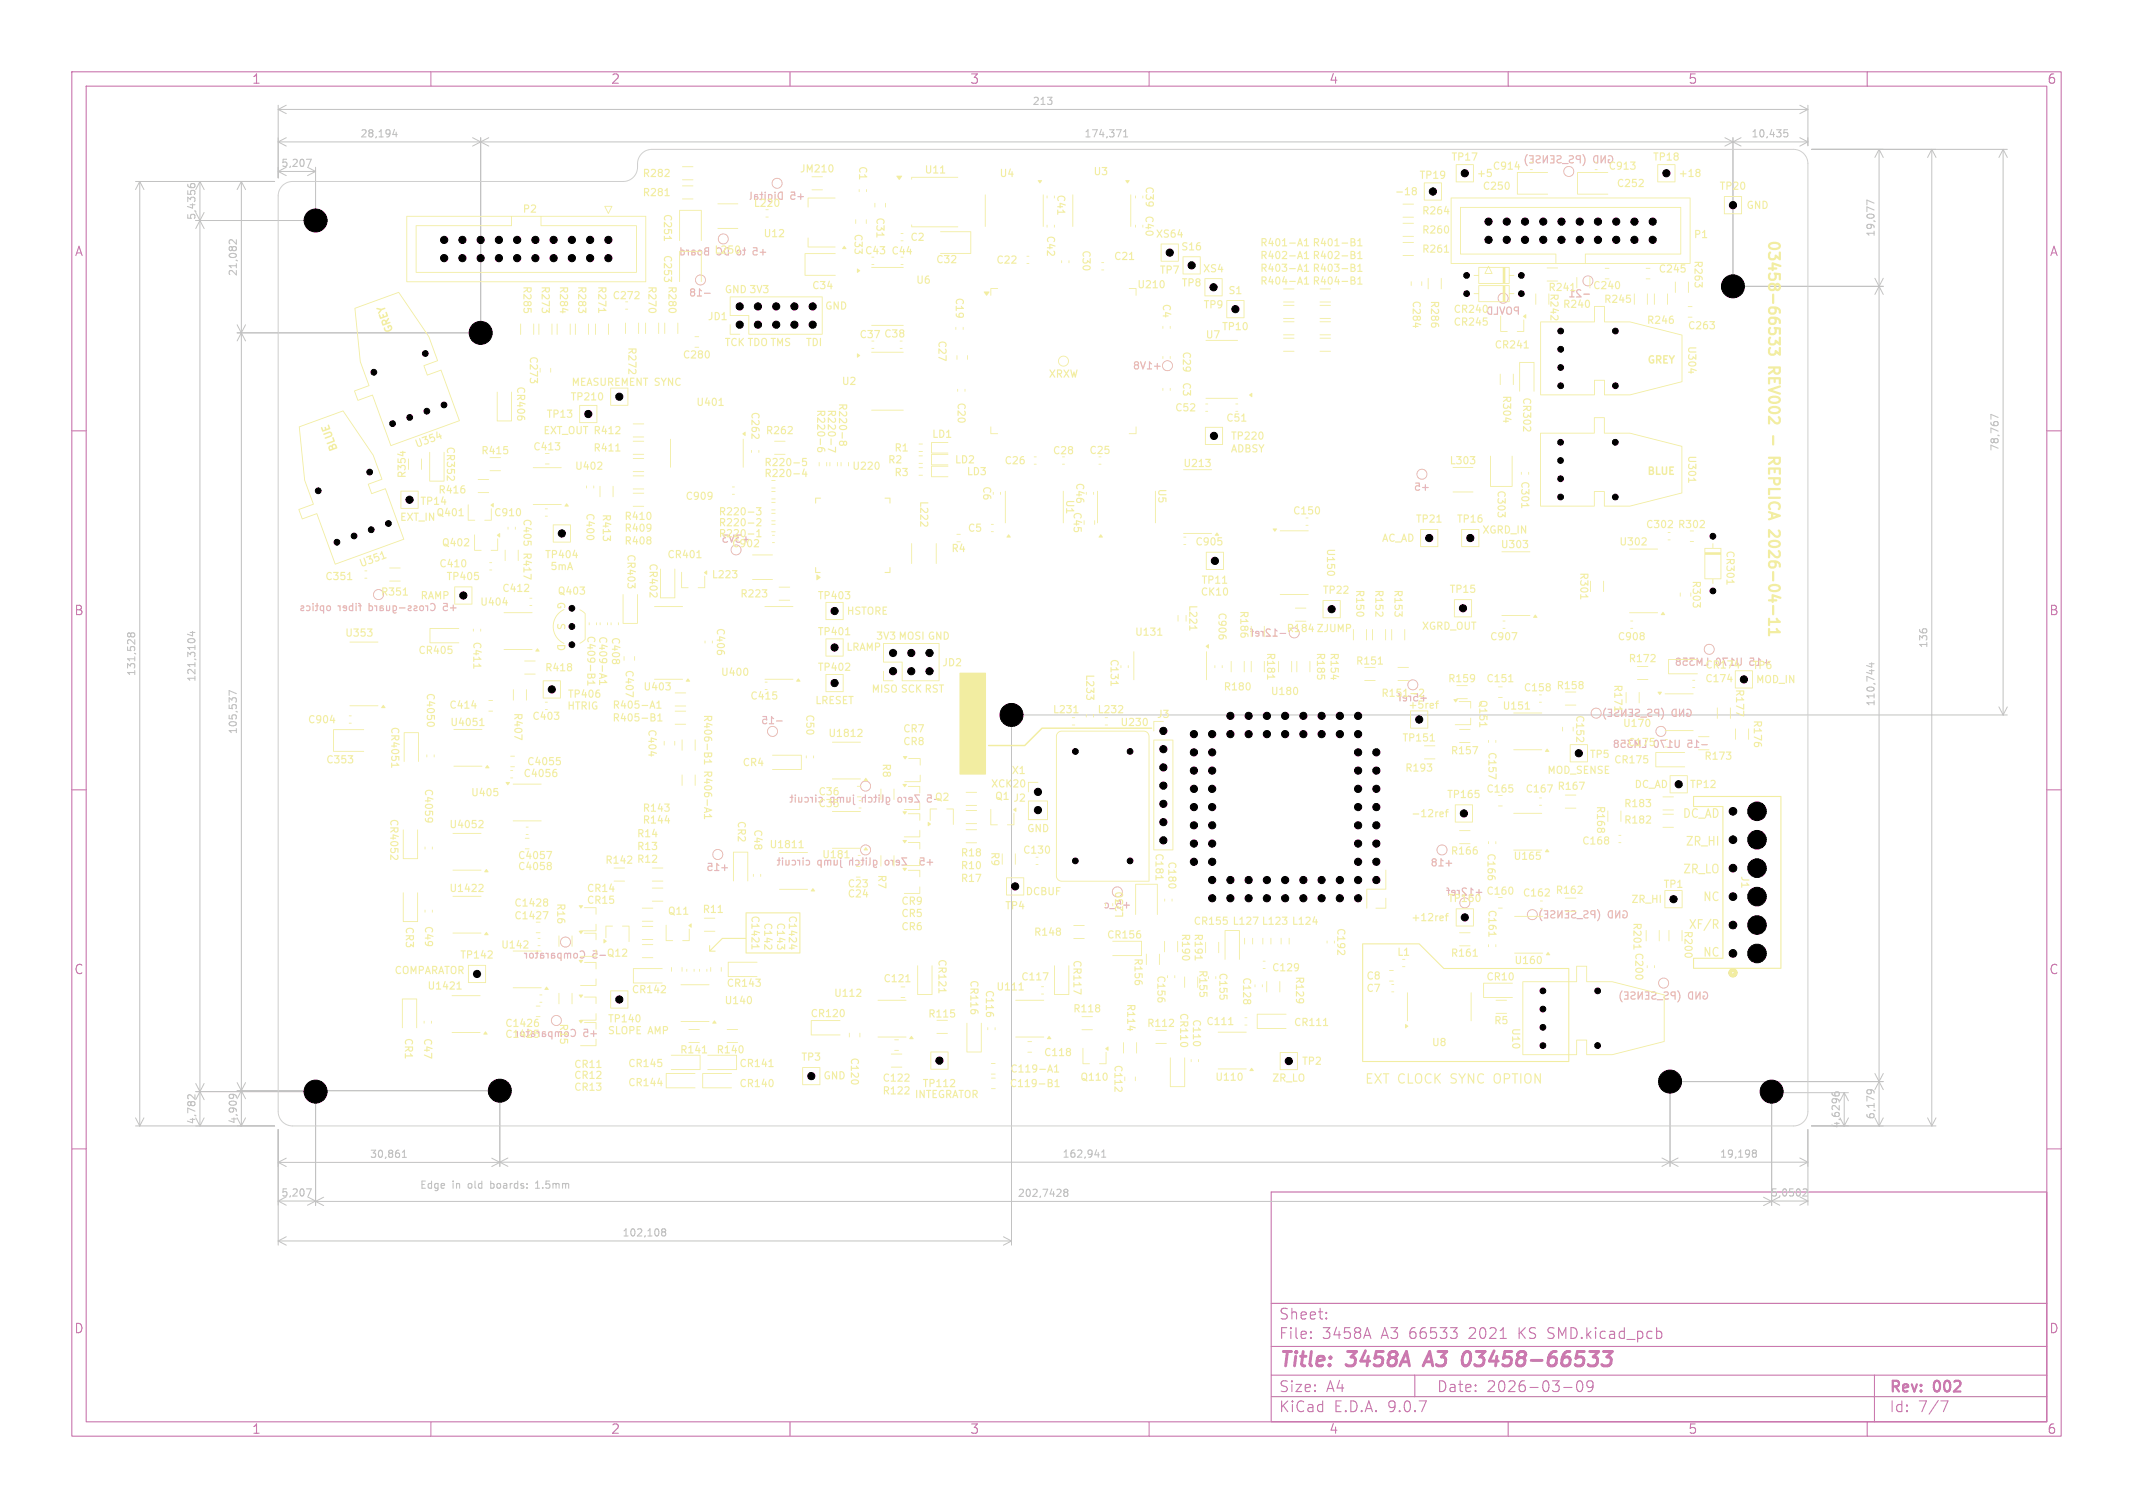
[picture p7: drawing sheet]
<svg xmlns="http://www.w3.org/2000/svg" width="297mm" height="210mm" viewBox="0 0 297 210" stroke-linecap="round" stroke-linejoin="round" font-family="sans-serif">
<defs><g id="words">
<g font-size="2.8" fill="#c872ab">
<text x="178" y="190.9">Title:</text>
<text x="187.7" y="190.9">3458A</text>
<text x="199.3" y="190.9">A3</text>
<text x="205.3" y="190.9">03458-66533</text>
</g>
<g font-size="2.1" fill="#c872ab">
<text x="178" y="184">Sheet:</text>
<text x="178" y="186.7">File:</text>
<text x="184.1" y="186.7">3458A</text>
<text x="192.4" y="186.7">A3</text>
<text x="196.4" y="186.7">66533</text>
<text x="204.8" y="186.7">2021</text>
<text x="211.8" y="186.7">KS SMD.kicad_pcb</text>
<text x="178" y="196.9">KiCad</text>
<text x="178" y="194.1">Size:</text>
<text x="184.7" y="194.1">A4</text>
<text x="185.7" y="196.9">E.D.A.</text>
<text x="193.3" y="196.9">9.0.7</text>
<text x="200" y="194.1">Date:</text>
<text x="207" y="194.1">2026-03-09</text>
<text x="263" y="194.3">Rev:</text>
<text x="263" y="196.9">Id:</text>
<text x="267.1" y="196.9">7/7</text>
<text x="269.4" y="194.3">002</text>
</g>
<g font-size="1.8" fill="#c872ab">
<text x="35" y="11.9">1</text>
<text x="85" y="11.9">2</text>
<text x="135" y="11.9">3</text>
<text x="185" y="11.9">4</text>
<text x="235" y="11.9">5</text>
<text x="285" y="11.9">6</text>
<text x="10.3" y="35.9">A</text>
<text x="285.4" y="35.9">A</text>
<text x="10.3" y="85.9">B</text>
<text x="285.3" y="85.9">B</text>
<text x="10.3" y="135.9">C</text>
<text x="285.3" y="135.9">C</text>
<text x="10.3" y="185.9">D</text>
<text x="285.3" y="185.9">D</text>
<text x="35" y="199.9">1</text>
<text x="85" y="199.9">2</text>
<text x="135" y="199.9">3</text>
<text x="185" y="199.9">4</text>
<text x="235" y="199.9">5</text>
<text x="285" y="199.9">6</text>
</g>
<g font-size="1.4" fill="#c2c2c2">
<text x="143.7" y="14.8">213</text>
<text x="39.1" y="23.5">5,207</text>
<text x="50.1" y="19.3">28,194</text>
<text x="150.9" y="19.3">174,371</text>
<text x="243.8" y="19.3">10,435</text>
<text x="27.4" y="30.7" transform="rotate(-90 27.4 30.7)">5,4356</text>
<text x="261.2" y="33.1" transform="rotate(-90 261.2 33.1)">19,077</text>
<text x="33.2" y="38.6" transform="rotate(-90 33.2 38.6)">21,082</text>
<text x="278.5" y="62.9" transform="rotate(-90 278.5 62.9)">78,767</text>
<text x="19" y="94.3" transform="rotate(-90 19 94.3)">131,528</text>
<text x="27.4" y="95.1" transform="rotate(-90 27.4 95.1)">121,3104</text>
<text x="268.6" y="90.4" transform="rotate(-90 268.6 90.4)">136</text>
<text x="261.2" y="98.5" transform="rotate(-90 261.2 98.5)">110,744</text>
<text x="33.2" y="102.3" transform="rotate(-90 33.2 102.3)">105,537</text>
<text x="261.2" y="156" transform="rotate(-90 261.2 156)">6,179</text>
<text x="27.4" y="156.7" transform="rotate(-90 27.4 156.7)">4,782</text>
<text x="33.2" y="156.6" transform="rotate(-90 33.2 156.6)">4,909</text>
<text x="51.4" y="161.4">30,861</text>
<text x="147.8" y="161.4">162,941</text>
<text x="239.4" y="161.4">19,198</text>
<text x="256.4" y="157.2" transform="rotate(-90 256.4 157.2)">4,6296</text>
<text x="39.1" y="166.8">5,207</text>
<text x="58.4" y="165.6">Edge</text>
<text x="63" y="165.6">in</text>
<text x="65.4" y="165.6">old</text>
<text x="68.7" y="165.6">boards:</text>
<text x="75.3" y="165.6">1.5mm</text>
<text x="141.6" y="166.9">202,7428</text>
<text x="246.5" y="166.8">5,0502</text>
<text x="86.6" y="172.4">102,108</text>
</g>
</g></defs>
<g fill="none" stroke="#c872ab" stroke-width=".15">
<path d="M10 10h277v190h-277zM12 12h273v186h-273zM60 10v2M110 10v2M160 10v2M210 10v2M260 10v2M10 60h2M285 60h2M10 110h2M285 110h2M10 160h2"/>
<path d="M177 166h108v32h-108zM285 160h2M60 198v2M110 198v2M160 198v2M177 194.5h108M177 191.5h108M177 187.5h108M177 181.5h108M182.5 186.3h.1l-.1 .1M182.5 186.3v.1M182.5 185.5v.1"/>
<path d="M182.5 185.5h.1l-.1 .1M184.7 183.6v.1M184.7 183.6h-.1l.1 .1M184.7 182.8v.1M184.7 182.8h-.1l.1 .1M190.4 184.9l.5 1.5M197 191.5v3M202 184.9h.9l-.5 .6M202.8 185.6l.1 .2-.1 .5M210 198v2M217.7 193.2h1.2M219.7 192.4a.36 .36 0 0 1 .6 .2 .77 .77 0 0 1-.4 1.2 1 1 0 0 1-.2-1.4z"/>
<path d="M221.8 192.9l-.3 .3h-.4l-.1-.3v-.3l.1-.2 .4-.1 .2 .1a.99 .99 0 0 1-.3 1.4h-.3M231.3 185.5l.1 .2-.1 .6M260 198v2M261 191.5v6.5M270.2 195.1h1l-.6 1.5"/>
</g>
<path d="M199.1 188.2l-.9 2M204.6 188.3a.48 .48 0 0 0-.7 .1M204.6 189.8a.59 .59 0 0 1-.6 .4M223.3 188.2h1.2l-.8 .8h.3l.3 .2 .1 .2-.2 .6-.3 .2h-.6l-.3-.2" fill="none" stroke="#c872ab" stroke-width=".4"/>
<g fill="none" stroke="#c2c2c2" stroke-width=".15">
<path d="M54.9 18l-.2 .7h.6M55.2 18.4v.7M145.9 13.5h.6l-.4 .4M146.4 14v.4M156.4 19.1h.6M156.4 18.4l.3-.3v1M248.4 18.1h.5M248.4 18.5l.4-.1 .1 .2v.4h-.5M26.1 25.7l.1 .2 .2 .2M26.6 26.1l-.1-.3 .2-.2 .4 .1v.2l-.1 .2M32.9 33.4v.6l-.7-.6-.3 .2 .1 .3M42.7 22.2h.6l-.4 1"/>
<path d="M261 28.3l-1-.4v.6M278.2 58.1l-1-.4v.7M18.2 88.3l-.2-.2-.2 .2v.3l.2 .1 .2-.2M18.2 88.3l.2-.2h.2l.2 .2-.1 .3-.1 .1h-.3l-.1-.2M18.2 88.3v.2M26.5 88.1h.6M26.8 87.9v.7l-.7-.3M32.9 96.6l-1-.4v.6M260.3 92.4h.7M260.6 92.3v.6l-.7-.2M267.8 87.6h.4M27.1 152.5v.6l-.7-.6-.2 .1-.1 .3"/>
<path d="M31.9 152.8l.1-.4a.66 .66 0 0 1 .9 .3v.2M32.3 152.4l.2 .1v.3M255.1 152.2v.2l.2 .2M255.6 152.6l-.1-.4 .2-.1 .4 .1v.2l-.1 .2M260 152.1v-.3a.66 .66 0 0 1 1 .2v.2M260.4 151.8l.2 .1v.2M42.7 165.6h.6l-.4 1M56 161.2h.6M56 160.5l.3-.3v1M68.3 164.5v1M68.3 165.4l.1 .1M68.4 164.8l-.1 .1"/>
<path d="M74.6 165.5h.5M74.6 164.8l.3-.3v1M92.3 171.6l-.2-.2 .2-.3 .3 .1 .1 .1-.2 .3M92.3 171.6l-.2 .1 .1 .3 .1 .1h.3l.1-.2-.1-.2-.1-.1M92.3 171.6h.2M148.3 166l-.2-.1 .2-.3 .3 .1 .1 .1-.2 .2M148.3 166l-.2 .2 .1 .3 .1 .1h.2l.2-.2-.1-.3-.1-.1M148.3 166h.2M153.4 160.4l.3-.2v1M153.4 161.2h.6M244 160.5l.2 .1M244 160.2h.2h.3l.1 .2-.2 .2"/>
<path d="M244.2 160.6h.2M244.2 160.6l-.2 .1M244.4 160.6l.2 .2-.1 .3-.1 .1-.4-.1M251.1 165.6h.3l.2 .2-.6 .8h.6"/>
</g>
<g fill="none" stroke="#c2c2c2" stroke-width=".14">
<path d="M38.7 14.7v10.1M38.7 19.8h213M38.7 15.2h213M38.7 15.2l1.2 .6M38.7 19.8l1.2 .5M39.9 14.7l-1.2 .5M39.9 19.2l-1.2 .6M65.8 19.2l2.3 1.1M66.9 19.2v26.7M68.1 19.2l-2.3 1.1M240.2 19.2l2.2 1.1M241.3 19.2v20.2"/>
<path d="M242.4 19.2l-2.2 1.1M250.6 19.2l1.1 .6M250.6 14.7l1.1 .5M251.7 14.7v5.6M251.7 19.8l-1.1 .5M251.7 15.2l-1.1 .6M18.9 25.3h19.3M19.5 25.3v131.5M19.5 25.3l.5 1.1M19.5 25.3l-.6 1.1M27.3 30.7h16.1M27.8 25.3v131.5l.6-1.1"/>
<path d="M27.8 30.7l.6 1.1M27.8 25.3l.6 1.1M27.8 25.3l-.5 1.1M28.4 29.6l-1.1 2.2M33.6 25.3v131.5l.6-1.1M33.6 25.3l.6 1.1M33.6 25.3l-.6 1.1M42.8 23.3l1.1 .6M43.9 23.3v6.9M43.9 23.9h-5.2l1.2 .6M43.9 23.9l-1.1 .6M241.9 39.9h20.3"/>
<path d="M252.2 20.8h27.3M261.1 38.8l1.1 2.2M261.6 20.8v136M261.6 20.8l.6 1.1M261.6 20.8l-.5 1.1M262.2 38.8l-1.1 2.2M269 20.8v136M269 20.8l.6 1.1M269 20.8l-.6 1.1M278.9 20.8v78.8M278.9 20.8l.6 1.1M278.9 20.8l-.6 1.1"/>
<path d="M33 46.4h33.4M33 45.2l1.2 2.3M34.2 45.2l-1.2 2.3M141.3 99.6h138.2M278.3 98.4l.6 1.2M279.5 98.4l-.6 1.2M140.8 100.1v73.3M18.9 155.7l.6 1.1M18.9 156.8h19.3M20 155.7l-.5 1.1M27.3 152h16.1M27.3 150.9l1.1 2.2"/>
<path d="M28.4 150.9l-1.1 2.2M33 151.9h36.1M33 150.8l1.2 2.2M34.2 150.8l-1.2 2.2M38.7 157.3v16.1M43.9 152.5v15.4M69.6 152.4v10.1M232.5 151.1v11.3M233 150.6h29.2M246.7 152.7v15.2M247.2 152.2h10.2M251.7 157.3v10.5"/>
<path d="M252.2 156.8h17.4M256.8 152.2v4.6l.6-1.1M256.8 152.2l.6 1.1M256.8 152.2l-.6 1.1M261.1 149.5l1.1 2.2M261.1 155.7l.5 1.1M262.2 149.5l-1.1 2.2M262.2 155.7l-.6 1.1M268.4 155.7l.6 1.1M269.6 155.7l-.6 1.1M38.7 161.9h30.9M38.7 161.9l1.2 .6"/>
<path d="M38.7 172.8h102.1M38.7 172.8l1.2 .6M39.9 161.3l-1.2 .6M39.9 172.2l-1.2 .6M42.8 166.7l1.1 .6M43.9 167.3h202.8M43.9 167.3l1.2 .6M43.9 167.3h-5.2l1.2 .5M43.9 167.3l-1.1 .5M45.1 166.7l-1.2 .6M68.5 161.3l2.2 1.1M69.6 161.8h182.1"/>
<path d="M70.7 161.3l-2.2 1.2M139.7 172.2l1.1 .6M140.8 172.8l-1.1 .6M231.4 161.3l2.3 1.1M233.7 161.3l-2.3 1.1M245.6 166.7l1.1 .6M246.7 167.3l-1.1 .6M250.6 166.7l1.1 .6M250.6 161.3l1.1 .5M251.7 167.3h-5l1.1 .5M251.7 167.3l-1.1 .5M251.7 161.8l-1.1 .6"/>
</g>
<g fill="#e8b2a7">
<path d="M76.4 143.7l.5-.1v1.1h-.1v-.3h-.3l-.2-.2v-.3h.2v.3h.3v-.4l-.5 .1z"/>
<path d="M72.5 143.7l.3-.1 .2 .1 .1 .5-.2 .2h-.3l-.1-.1-.1-.4h.1v.2l.2 .2 .2-.2v-.2l-.1-.1-.4 .1z"/>
<path d="M73.5 143.3h.1v.3l.1 .1-.1 .1-.1 .5-.2 .1-.1-.1 .2-.1v-.4l-.2-.1 .2-.1z"/>
<path d="M74 143.7l.3-.1 .2 .1v.1h-.3h-.1l.4 .2v.2v.2h-.6v-.2l.4 .1 .1-.1-.1-.2h-.2v.2h-.2z"/>
<path d="M75.5 143.7l.4-.1 .1 .1v.1h-.3h-.1l.4 .2 .1 .2-.1 .2h-.5l-.1-.2 .4 .1 .1-.1-.1-.2h-.2v.2h-.2z"/>
<path d="M78.6 143.7l.3-.1 .3 .1v.5l-.1 .2h-.3l-.2-.1-.1-.4h.2v.2l.1 .2 .3-.2-.1-.3-.5 .1z"/>
<path d="M79.5 143.3h.5l.2 .5v.3l-.2 .3h-.5l-.1-.2h.2a.26 .26 0 0 0 .2 .1 .26 .26 0 0 0 .2-.2 .37 .37 0 0 0 0-.5 .37 .37 0 0 0-.4-.1h-.2z"/>
<path d="M81.3 143.3h.6v.6l-.4-.1-.1 .1v.2l.1 .2 .4-.1-.2 .2h-.3l-.2-.2v-.3l.1-.2h.5l-.1-.3h-.4z"/>
<path d="M71.7 143.6h.4v.8h-.1l-.1-.6-.2-.1z"/>
<path d="M74.7 143.6h.4v.8h-.1l-.1-.6-.2-.1z"/>
<path d="M77.3 143.7l.9-.1 .1 .8h-.2v-.6h-.2h-.1v.6h-.1v-.6h-.2h-.1v.6h-.1z"/>
<path d="M82.6 143.5h.1v.4l.4 .1h-.4v.4h-.1v-.4h-.4l.1-.1h.3z"/>
<path d="M76.9 141.6a.76 .76 0 0 1 1.2 .1 .76 .76 0 0 1-.4 1.1 .76 .76 0 0 1-1-.7h.1a.64 .64 0 0 0 .9 .6 .64 .64 0 0 0 .2-1.1 .64 .64 0 0 0-1 .3l-.1 .2h-.1z"/>
<path d="M225.8 138h.1a1.21 1.21 0 0 0 0 1.5v.1l-.2-.1-.2-.6v-.5z"/>
<path d="M233.6 138l.1-.1 .2 .3 .1 .7-.2 .5-.1 .2-.2-.1a1.21 1.21 0 0 0 .1-1.4z"/>
<path d="M230.7 139.2h.8h.1l-.8 .1z"/>
<path d="M226.2 138.1h.5v1.1h-.6l.1-.1h.4v-.4l-.3-.1v-.1h.3v-.3h-.4z"/>
<path d="M227 138.1h.5l.2 .1v.4l-.5 .2v.1l.1 .2 .4-.1v.2h-.4l-.2-.1v-.4l.4-.2 .1-.2-.1-.1-.4 .1z"/>
<path d="M229 138.1h.6v1.1h-.6l.1-.1h.4v-.4l-.3-.1v-.1h.3v-.3h-.4z"/>
<path d="M229.9 138.1h.5l.2 .1v.4l-.5 .2v.1l.1 .2 .4-.1v.2h-.4l-.2-.1v-.4l.4-.2 .1-.2-.1-.1-.4 .1z"/>
<path d="M231.7 138.1h.4l.2 .1v.4l-.4 .2-.1 .1 .1 .2 .4-.1v.2h-.4l-.2-.1v-.4l.4-.2 .1-.2-.1-.1-.4 .1z"/>
<path d="M235.2 138.1h.5v1.1h-.4l-.2-.3-.1-.3h.2l.1 .3 .3 .2v-.9l-.3 .1-.1 .3h-.2z"/>
<path d="M237.1 138.1h.5l.2 .5-.1 .4-.3 .2-.3-.1v-.5l.3 .1-.2 .1v.2a.39 .39 0 0 0 .5-.4 .39 .39 0 0 0-.5-.3z"/>
<path d="M228.1 138.1h.1v.7l.4-.7h.1v1.1h-.1v-.8l-.4 .8h-.2z"/>
<path d="M236.1 138.1h.1v.7l.5-.7h.1v1.1h-.2v-.8l-.4 .8h-.1z"/>
<path d="M232.7 138.1h.6v1.1h-.1v-.5h-.4l-.2-.2v-.2h.2v.2l.4 .1v-.4l-.6 .1z"/>
<path d="M231.2 136.3a.76 .76 0 0 1 1.1 .3 .76 .76 0 0 1-.5 1.1 .76 .76 0 0 1-.9-.9h.1a.64 .64 0 0 0 .9 .7 .64 .64 0 0 0 .2-1.1 .64 .64 0 0 0-1.1 .3v.1h-.1z"/>
<path d="M240.9 135a.63 .63 0 0 1 1 .2 .63 .63 0 0 1-.5 .9 .63 .63 0 0 1-.7-.6h.5a.13 .13 0 0 0 .1 .1 .13 .13 0 0 0 .1-.2 .13 .13 0 0 0-.2 0l-.5 .1z"/>
<path d="M77.7 132.7h.5v1.1h-.2v-.3h-.2l-.2-.2v-.3h.1l.1 .3h.2v-.4l-.4 .1z"/>
<path d="M73.8 132.7h.3l.2 .1v.4l-.1 .2-.3 .1-.2-.1v-.4h.1v.2l.1 .1 .3-.1v-.2l-.1-.2-.4 .2z"/>
<path d="M74.7 132.4h.2v.3l.1 .1h-.1l-.1 .6-.3 .1v-.1l.2-.1v-.5l-.2-.1h.2z"/>
<path d="M75.2 132.8l.4-.1 .2 .1-.1 .1-.3-.1-.1 .1 .5 .1v.3l-.1 .1-.5 .1v-.2h.4h.1l-.1-.2h-.3v.2h-.1z"/>
<path d="M76.8 132.8l.3-.1 .2 .1v.1l-.4-.1v.1l.4 .1v.3v.1l-.6 .1v-.2h.4h.1l-.1-.2h-.2v.2h-.2z"/>
<path d="M79.9 132.8l.3-.1 .2 .1 .1 .4-.1 .2-.3 .1-.2-.1-.1-.4h.2v.2l.1 .1 .2-.1v-.3l-.5 .1z"/>
<path d="M80.8 132.4h.5l.2 .4-.1 .4-.1 .2-.5 .1-.1-.2h.1a.26 .26 0 0 0 .3 0 .26 .26 0 0 0 .2-.1 .37 .37 0 0 0 0-.5 .37 .37 0 0 0-.5-.1l-.1-.1z"/>
<path d="M82.5 132.4h.6l.1 .5h-.4l-.2 .1v.2l.2 .1h.4l-.2 .2h-.3l-.2-.2v-.3l.1-.2 .4-.1v-.2h-.4z"/>
<path d="M73 132.7h.4v.8l-.2-.1v-.5l-.2-.1z"/>
<path d="M76 132.7h.4v.8l-.2-.1v-.5l-.2-.1z"/>
<path d="M78.6 132.8l.9-.1v.8l-.1-.1v-.5l-.2-.1-.1 .1v.5l-.1 .1-.1-.6-.1-.1-.1 .1v.5l-.1 .1z"/>
<path d="M83.5 133h.8l.1 .1h-.9z"/>
<path d="M78.2 130.7a.76 .76 0 0 1 1.2 .1 .76 .76 0 0 1-.5 1.1 .76 .76 0 0 1-.9-.8h.1a.64 .64 0 0 0 .9 .7 .64 .64 0 0 0 .2-1.1 .64 .64 0 0 0-1.1 .3v.1h-.1z"/>
<path d="M214.6 126.7h.2a1.21 1.21 0 0 0-.1 1.5v.1l-.1-.1-.3-.6 .1-.5z"/>
<path d="M222.4 126.6h.1l.2 .3 .1 .7-.1 .5-.2 .2-.1-.1a1.21 1.21 0 0 0 0-1.5z"/>
<path d="M212.8 126.9a.76 .76 0 0 1 1.2 .1 .76 .76 0 0 1-.5 1.1 .76 .76 0 0 1-.9-.8h.1a.64 .64 0 0 0 .9 .7 .64 .64 0 0 0 .2-1.1 .64 .64 0 0 0-1.1 .3v.1h-.1z"/>
<path d="M219.5 127.9h.9l-.8 .1z"/>
<path d="M215 126.8h.6l-.1 1.1h-.5v-.1h.4v-.4l-.3-.1v-.1h.3v-.3h-.4z"/>
<path d="M215.9 126.8h.4l.2 .1v.4l-.4 .2-.1 .1 .1 .2 .4-.1v.2h-.4l-.2-.1v-.4l.5-.2v-.2l-.1-.1-.4 .1z"/>
<path d="M217.9 126.8h.6l-.1 1.1h-.5v-.1h.4v-.4l-.3-.1 .1-.1h.2v-.3h-.4z"/>
<path d="M218.8 126.8h.4l.2 .1v.4l-.4 .2-.1 .1 .1 .2 .4-.1v.2h-.4l-.2-.1v-.4l.5-.2v-.2l-.1-.1-.4 .1z"/>
<path d="M220.5 126.8h.4l.2 .1v.4l-.4 .2-.1 .1 .2 .2 .3-.1 .1 .2h-.5l-.2-.1v-.4l.5-.2v-.2l-.1-.1-.4 .1z"/>
<path d="M224.1 126.8h.5l-.1 1.1h-.4l-.2-.3-.1-.3h.2l.1 .3 .3 .2v-.9l-.2 .1-.2 .3h-.2z"/>
<path d="M226 126.8h.4l.3 .5-.1 .4-.3 .2-.4-.1v-.5l.3 .1-.1 .1v.2a.39 .39 0 0 0 .4-.4 .39 .39 0 0 0-.5-.3z"/>
<path d="M216.9 126.8h.1v.7l.4-.7h.2l-.1 1.1h-.1v-.8l-.4 .8h-.1z"/>
<path d="M224.9 126.8h.2v.7l.4-.7h.1v1.1h-.1v-.8l-.5 .8h-.1z"/>
<path d="M221.5 126.8h.6v1.1h-.1v-.5h-.3l-.3-.2v-.2h.2v.2l.4 .1v-.4l-.6 .1z"/>
<path d="M154.5 126.5h.8h.1l-.9 .1z"/>
<path d="M153.8 125.8l.4-.1 .2 .1v.5l-.1 .2h-.3l-.2-.1v-.1l.3 .1 .2-.2-.1-.3h-.4z"/>
<path d="M155.5 125.4h.6v.6l-.4-.1-.1 .1v.2l.1 .2 .4-.1-.2 .2h-.3l-.2-.2v-.3l.1-.2h.5l-.1-.3h-.4z"/>
<path d="M156.4 126h.4v-.3l.1-.1v.4h.4v.1h-.4v.4h-.1v-.4h-.4z"/>
<path d="M203.4 125.2a.76 .76 0 0 1 1.2 .1 .76 .76 0 0 1-.5 1.2 .76 .76 0 0 1-.9-.8h.1a.64 .64 0 0 0 .9 .6 .64 .64 0 0 0 .2-1 .64 .64 0 0 0-1.1 .2v.2h-.1z"/>
<path d="M155 123.7a.76 .76 0 0 1 1.2 .1 .76 .76 0 0 1-.4 1.1 .76 .76 0 0 1-1-.8h.1a.64 .64 0 0 0 .9 .7 .64 .64 0 0 0 .2-1.1 .64 .64 0 0 0-1 .3l-.1 .1h-.1z"/>
<path d="M202.1 124l.4-.1 .1 .1 .1 .5-.1 .2h-.3h-.2v-.2l.3 .1 .1-.1v-.1l-.5-.2h.5v-.1l-.5 .1z"/>
<path d="M203.6 123.7l.4-.1 .2 .1v.1l-.4-.1-.1 .2 .6 .7v.1h-.8l.1-.1h.4l-.4-.5z"/>
<path d="M204.8 123.6h.1l.3 .3-.1 .1-.2-.1v.7h.3l-.1 .1h-.6v-.1h.3z"/>
<path d="M201.4 123.6h.3l.1 .3 .1 .1-.1 .1-.1 .6h-.1v-.6l-.2-.1 .2-.1v-.1z"/>
<path d="M202.8 123.9l.4 .1v.7h-.1v-.6h-.3z"/>
<path d="M205.5 124.2h.4v-.3l.1-.1v.4h.3l.1 .1-.4 .1v.3h-.1v-.3h-.4z"/>
<path d="M98.5 120.2h.7v.6l-.4-.1-.2 .1v.2l.2 .2 .4-.1-.2 .2h-.3l-.2-.2v-.3l.1-.2 .4-.1v-.2h-.4z"/>
<path d="M99.7 120.2h.2l.3 .3-.1 .1-.2-.1v.7h.2v.1l-.7-.1h.1h.2z"/>
<path d="M100.5 120.8h.3v-.3l.1-.1 .1 .4h.3l.1 .1h-.4v.3l-.1 .1-.1-.4h-.3z"/>
<path d="M117 119.8h.1v.8l.2 .2v.1l-.3-.2z"/>
<path d="M121.6 119.8l.3-.1 .3 .3-.1 .4-.4 .1a.19 .19 0 0 0 .1 .2 .19 .19 0 0 0 .2 0l.1 .1-.1 .1-.4-.2-.1-.8h.2v.5l.3-.1v-.3l-.1-.1h-.4z"/>
<path d="M113.9 119.8l.1-.1 .4 .1v1.1l-.1-.1v-.3h-.4l-.1-.2v-.3h.1l.1 .3 .3 .1v-.5l-.5 .1z"/>
<path d="M199.4 119.6l.4-.1 .3 .3-.2 .2 .2 .4-.3 .3-.3-.1-.2-.2v-.2h.2l.1 .3 .3-.1-.1-.3-.5 .1 .1-.2-.1-.2 .3 .1 .3-.1-.1-.1-.5 .1z"/>
<path d="M200.6 119.5l.4 .4-.1 .1-.2-.2v.7h.3l-.1 .2-.6-.1v-.1h.3z"/>
<path d="M201.3 120.1h.4v-.3h.1v.3h.3l.1 .1-.4 .1v.3l-.1 .1v-.4h-.4z"/>
<path d="M108.4 119.4h.1l.1 .3 .1 .1-.1 .1-.1 .6h-.3v-.1l.2-.1v-.4l-.2-.1 .2-.1z"/>
<path d="M109.4 119.8h.1v.5l.1 .1h.2v-.6h.1v.7h-.5z"/>
<path d="M110.2 119.8l.4-.1 .2 .2v.4l-.1 .2h-.3h-.2l.1-.1h.3l.1-.1v-.4h-.4z"/>
<path d="M112.2 119.8l.3-.1 .2 .2 .1 .4-.1 .2h-.4h-.1v-.1h.3l.1-.1v-.4h-.4z"/>
<path d="M116.1 119.8h.1v.5l.1 .1h.2v-.6h.1v.7h-.5z"/>
<path d="M119.1 119.8l.4-.1 .1 .2 .1 .4-.1 .2h-.4h-.1v-.1h.3l.1-.1v-.4h-.4z"/>
<path d="M120.1 119.4h.1v.3l.2 .1-.2 .1v.6h-.3l-.1-.1 .3-.1v-.4l-.3-.1 .3-.1z"/>
<path d="M123.3 119.8l.3-.1 .2 .2v.4l-.1 .2h-.3l-.2-.1v-.4h.1v.3l.2 .1 .2-.1v-.3l-.1-.1-.4 .1z"/>
<path d="M124.8 119.8l.3-.1 .2 .1v.5l-.1 .2h-.3h-.2l.1-.1h.3l.1-.1v-.1l-.5-.2h.5l-.1-.1-.4 .1z"/>
<path d="M125.5 119.4h.8v.1h-.6l.6 .9v.1h-.8l.1-.1h.5z"/>
<path d="M128.1 119.4h.6v.6l-.4-.1-.1 .2v.2l.1 .1 .4-.1-.1 .2h-.3l-.3-.2v-.3l.1-.2h.5v-.3h-.5z"/>
<path d="M121.1 119.4l.1 .1v.8l-.2 .2h-.1l.2-.2z"/>
<path d="M108.9 119.8h.1v.7h-.1z"/>
<path d="M111 119.8h.4v.7h-.1l-.1-.6h-.2z"/>
<path d="M111.8 119.8h.1l-.1 .7h-.1z"/>
<path d="M114.8 119.8l.9-.1v.8h-.1v-.6h-.2l-.1 .1v.5h-.1v-.5l-.2-.1-.1 .1v.5h-.1z"/>
<path d="M118.3 119.8l.3-.1 .1-.3h.1v1.1h-.2v-.6h-.2v.6h-.2z"/>
<path d="M120.6 119.8h.1l-.1 .7h-.1z"/>
<path d="M124 119.8h.4v.7h-.1l-.1-.6h-.2z"/>
<path d="M129.1 120h.3v-.3l.1-.1 .1 .4h.3v.1l-.3 .1v.3h-.1l-.1-.3h-.3z"/>
<path d="M99.4 118.5a.76 .76 0 0 1 1.2 .1 .76 .76 0 0 1-.5 1.1 .76 .76 0 0 1-.9-.8h.1a.64 .64 0 0 0 .9 .7 .64 .64 0 0 0 .2-1.1 .64 .64 0 0 0-1.1 .3v.1h-.1z"/>
<path d="M119.9 117.9a.76 .76 0 0 1 1.3 .1 .76 .76 0 0 1-.5 1.1 .76 .76 0 0 1-.9-.8h.1a.64 .64 0 0 0 .8 .7 .64 .64 0 0 0 .3-1.1 .64 .64 0 0 0-1.1 .3v.1h-.1z"/>
<path d="M200.2 117.9a.76 .76 0 0 1 1.2 .1 .76 .76 0 0 1-.4 1.1 .76 .76 0 0 1-1-.8h.2a.64 .64 0 0 0 .8 .7 .64 .64 0 0 0 .2-1.1 .64 .64 0 0 0-1 .3v.1h-.2z"/>
<path d="M118.8 111h.1v.9l.2 .1-.1 .1-.2-.2z"/>
<path d="M123.3 111h.4l.3 .2-.1 .5-.4 .1a.19 .19 0 0 0 .1 .2 .19 .19 0 0 0 .2-.1l.1 .1-.1 .1-.4-.1-.1-.9h.2v.5h.3v-.4l-.1-.1h-.4z"/>
<path d="M115.6 111.1l.2-.1h.4v1.1h-.2v-.3l-.3-.1-.1-.2v-.3h.1l.1 .4h.2v-.5l-.4 .1z"/>
<path d="M110.2 110.6l.1 .1v.3l.2 .1h-.2v.6l-.3 .1v-.1l.2-.2v-.4l-.3-.1h.3z"/>
<path d="M111.1 111h.2v.6h.1h.1l.1-.6h.1l-.1 .7-.5 .1z"/>
<path d="M112 111h.4l.2 .1v.4l-.1 .2-.3 .1-.2-.1v-.1h.3l.2-.1-.1-.3h-.4z"/>
<path d="M114 111h.3l.2 .1 .1 .4-.2 .2-.3 .1-.1-.1v-.1h.3l.1-.1v-.3h-.4z"/>
<path d="M117.9 111h.1v.6h.1h.1l.1-.6h.1v.7l-.5 .1z"/>
<path d="M120.9 111h.3l.2 .1 .1 .4-.1 .2-.4 .1-.1-.1v-.1h.3l.1-.1v-.3h-.4z"/>
<path d="M121.9 110.6l.1 .1v.3l.1 .1h-.1l-.1 .6-.2 .1-.1-.1 .2-.2v-.4l-.2-.1h.2z"/>
<path d="M125 111.1l.4-.1 .2 .1v.4l-.1 .2-.3 .1-.2-.1-.1-.5h.2v.3l.1 .1 .3-.1-.1-.3h-.5z"/>
<path d="M126.5 111h.4h.1l.1 .6-.1 .1-.3 .1-.2-.1 .1-.1h.3v-.1v-.1l-.4-.1v-.1l.4 .1v-.2l-.4 .1z"/>
<path d="M127.3 110.7h.8l-.1 .1h-.5l.6 .9v.1h-.8v-.2h.6z"/>
<path d="M129.1 110.6l.6 .1 .1 .5h-.5l-.1 .1v.2l.1 .1h.5l-.2 .2h-.3l-.3-.2v-.3l.2-.2 .4-.1v-.2h-.5z"/>
<path d="M122.9 110.6l.1 .1v.9l-.2 .2-.1-.1 .1-.2z"/>
<path d="M110.7 111h.1v.8l-.1-.1z"/>
<path d="M112.8 111h.4v.8l-.2-.1v-.5l-.2-.1z"/>
<path d="M113.5 111h.2l-.1 .8-.1-.1z"/>
<path d="M116.6 111h.9v.8l-.1-.1v-.5l-.2-.1-.1 .1v.5l-.1 .1-.1-.6-.1-.1-.1 .1v.5l-.2 .1z"/>
<path d="M120.1 111h.3v-.3h.2l-.1 1.1-.1-.1v-.5l-.1-.1h-.1l-.1 .6-.1 .1z"/>
<path d="M122.3 111h.2l-.1 .8-.1-.1z"/>
<path d="M125.8 111h.4v.8l-.2-.1v-.5l-.2-.1z"/>
<path d="M130.1 111.3l.8-.1 .1 .1-.9 .1z"/>
<path d="M119.9 109a.76 .76 0 0 1 1.3 .1 .76 .76 0 0 1-.5 1.1 .76 .76 0 0 1-.9-.8h.1a.64 .64 0 0 0 .8 .7 .64 .64 0 0 0 .3-1.1 .64 .64 0 0 0-1.1 .3v.1h-.1z"/>
<path d="M224.8 103.1l.4-.1 .2 .2-.1 .3 .1 .4-.2 .3h-.3l-.2-.2v-.3h.1l.2 .3h.2l.1-.3-.2-.1-.4 .1 .1-.2-.1-.2 .3 .1 .3-.1-.2-.1-.4 .1z"/>
<path d="M225.7 103l.6 .1 .1 .5-.5-.1-.1 .2v.2l.1 .1 .5-.1-.2 .3h-.3l-.3-.3v-.3l.2-.1 .4-.1v-.2h-.4z"/>
<path d="M226.6 103h.8l-.1 .2h-.5l.3 .3-.3 .2v.3h.3l.2-.1 .1 .1-.1 .1-.5 .1-.1-.2-.1-.4 .2-.2z"/>
<path d="M229.1 103l.1 .1v1l-.5 .1v-.2h.4z"/>
<path d="M230.4 103.1l.2-.1 .2 .1 .2 .3-.1 .5-.2 .3-.3-.2-.1-.5h.1l.1 .4 .1 .1a.48 .48 0 0 0 0-.8l-.2 .3h-.1z"/>
<path d="M232.5 103l.4 .4h-.1l-.2-.1v.7h.3l-.1 .2-.6-.1v-.1h.2z"/>
<path d="M233.2 103l.1 .1v.8l.2 .1 .2-.1v-.8l.2-.1v.9l-.2 .3h-.3l-.2-.3z"/>
<path d="M235 103l.6 .1v.5l-.4-.1-.1 .2v.2l.1 .1 .4-.1-.1 .3h-.3l-.3-.3v-.3l.1-.1 .5-.1v-.2h-.5z"/>
<path d="M236.2 103l.4 .4h-.1l-.2-.1v.7h.3l-.1 .2-.6-.1v-.1h.3z"/>
<path d="M231.2 103h.8l-.1 .2h-.5l.3 1-.1-.1z"/>
<path d="M227.6 103h.1l.3 .6 .3-.6h.1v1.2l-.1-.1v-.7l-.3 .5-.2-.5v.7h-.2z"/>
<path d="M236.9 103.7l.8-.1 .1 .1-.8 .1z"/>
<path d="M107 101.4a.76 .76 0 0 1 1.2 0 .76 .76 0 0 1-.4 1.2 .76 .76 0 0 1-1-.8h.1a.64 .64 0 0 0 .9 .7 .64 .64 0 0 0 .2-1.1 .64 .64 0 0 0-1 .3l-.1 .1h-.1z"/>
<path d="M230.7 101.4a.76 .76 0 0 1 1.2 0 .76 .76 0 0 1-.5 1.2 .76 .76 0 0 1-.9-.8h.1a.64 .64 0 0 0 .9 .7 .64 .64 0 0 0 .2-1.1 .64 .64 0 0 0-1 .3l-.1 .1h-.1z"/>
<path d="M106.2 99.7l.6 .1v.5l-.4-.1-.1 .2v.2l.1 .1 .4-.1-.1 .3h-.4l-.2-.3v-.3l.1-.1 .5-.1-.1-.2h-.4z"/>
<path d="M107.4 99.7h.1l.3 .4h-.1l-.2-.1v.7h.3l-.1 .2-.6-.1v-.1h.2z"/>
<path d="M108.1 100.4l.8-.1 .1 .1-.9 .1z"/>
<path d="M223.5 98.6h.2a1.21 1.21 0 0 0-.1 1.5v.1l-.1-.1-.3-.6 .1-.5z"/>
<path d="M231.3 98.6h.1l.2 .3 .1 .6-.2 .5-.1 .2h-.1a1.21 1.21 0 0 0 0-1.5z"/>
<path d="M221.7 98.8a.76 .76 0 0 1 1.2 .1 .76 .76 0 0 1-.5 1.2 .76 .76 0 0 1-.9-.8h.1a.64 .64 0 0 0 .9 .6 .64 .64 0 0 0 .2-1.1 .64 .64 0 0 0-1.1 .3v.2h-.1z"/>
<path d="M228.4 99.8h.8l.1 .1h-.8z"/>
<path d="M223.9 98.7h.6l-.1 1.1h-.6l.1-.1h.4v-.4h-.3v-.1h.3v-.4h-.4z"/>
<path d="M224.8 98.8l.4-.1 .2 .1v.4l-.4 .2-.1 .2 .1 .1 .4-.1v.2h-.4l-.2-.1v-.4l.4-.2 .1-.1-.1-.2-.4 .1z"/>
<path d="M226.7 98.7h.7l-.1 1.1h-.6l.1-.1h.4v-.4h-.3v-.1h.3v-.4h-.4z"/>
<path d="M227.7 98.8l.4-.1 .2 .1v.4l-.4 .2-.1 .2 .1 .1 .4-.1v.2h-.4l-.2-.1v-.4l.4-.2 .1-.1-.1-.2-.4 .1z"/>
<path d="M229.4 98.8l.4-.1 .2 .1v.4l-.4 .2-.1 .2 .1 .1 .4-.1v.2h-.4l-.2-.1v-.4l.5-.2v-.1l-.1-.2-.4 .1z"/>
<path d="M232.9 98.9l.2-.2h.4l-.1 1.1h-.3l-.3-.1-.1-.5h.2l.1 .5h.3v-.9l-.3 .1-.1 .3h-.2z"/>
<path d="M234.9 98.8h.4l.3 .4-.1 .5-.3 .1-.4-.1v-.4h.3l-.2 .1v.2a.39 .39 0 0 0 .5-.4 .39 .39 0 0 0-.5-.3z"/>
<path d="M225.8 98.7l.1 .1v.7l.4-.8h.2l-.1 1.1h-.1v-.7l-.4 .7h-.2z"/>
<path d="M233.8 98.7l.1 .1v.7l.5-.8h.1v1.1h-.1v-.7l-.5 .7h-.1z"/>
<path d="M230.4 98.8l.6-.1v1.1h-.1v-.4h-.4l-.2-.3v-.1h.2v.2h.4v-.4l-.6 .2z"/>
<path d="M195.4 96.9h.3h.2v.6l-.1 .1-.3 .1-.2-.1 .1-.1h.3l.1-.1v-.1l-.5-.1v-.1l.5 .1-.1-.1h-.4z"/>
<path d="M196.8 96.6h.6l.1 .5h-.4l-.2 .1v.2l.2 .1h.4l-.2 .2h-.3l-.2-.2v-.3l.1-.2 .4-.1v-.2h-.4z"/>
<path d="M194.6 96.6h.3l.1 .3h.2l-.2 .1v.7l-.1-.1v-.6h-.3l.3-.1v-.1z"/>
<path d="M196.1 96.9h.4v.8l-.2-.1v-.5l-.2-.1z"/>
<path d="M197.8 97.2l.3-.1v-.3h.1l.1 .3 .3 .1h.1l-.4 .1v.3l-.1 .1-.1-.4h-.3z"/>
<path d="M196.1 94.9a.76 .76 0 0 1 1.3 .1 .76 .76 0 0 1-.5 1.1 .76 .76 0 0 1-.9-.8h.1a.64 .64 0 0 0 .8 .7 .64 .64 0 0 0 .3-1.1 .64 .64 0 0 0-1.1 .3v.1h-.1z"/>
<path d="M233.4 91.7l.4-.1 .2 .2-.1 .3 .2 .4-.3 .2h-.2l-.2-.1-.1-.3h.2l.1 .3 .2-.1 .1-.2-.1-.1-.5 .1 .1-.2-.1-.2 .3 .1 .3-.1-.1-.2-.5 .2z"/>
<path d="M234.3 91.6h.7v.6l-.4-.1-.2 .1v.2l.2 .2 .4-.1-.2 .2h-.3l-.2-.2v-.3l.1-.2h.4v-.3h-.4z"/>
<path d="M235.2 91.6h.8l-.1 .1h-.4l.2 .4-.3 .1 .1 .3 .3 .1 .1-.1 .1 .1-.1 .1h-.4l-.2-.1-.1-.4 .3-.2z"/>
<path d="M237.7 91.6h.2v1.1h-.6v-.1h.4z"/>
<path d="M239 91.7l.2-.1h.2l.2 .4v.5l-.3 .2-.3-.1-.1-.6h.2v.4l.1 .2a.48 .48 0 0 0 0-.9l-.1 .3h-.2z"/>
<path d="M241.1 91.6l.4 .3-.1 .1-.2-.1v.7h.3v.1h-.7l.1-.1h.2z"/>
<path d="M241.8 91.6h.2v.8l.1 .2 .3-.2v-.8h.1v.9l-.2 .2h-.3l-.2-.2z"/>
<path d="M243.6 91.6h.6l.1 .6-.4-.1-.2 .1v.2l.2 .2 .4-.1-.2 .2h-.3l-.2-.2v-.3l.1-.2h.4v-.3h-.4z"/>
<path d="M244.8 91.6l.4 .3-.1 .1-.1-.1v.7h.2v.1h-.7l.1-.1h.2z"/>
<path d="M239.8 91.6h.8v.1h-.6l.4 1h-.2z"/>
<path d="M236.3 91.6h.1l.2 .6 .3-.6h.1v1.1h-.1v-.7l-.2 .5-.3-.5v.7h-.2z"/>
<path d="M245.5 92.2h.4v-.3l.1-.1 .1 .4h.3v.1l-.3 .1v.3h-.1l-.1-.3-.4-.1z"/>
<path d="M237.4 89.9a.76 .76 0 0 1 1.2 .1 .76 .76 0 0 1-.4 1.2 .76 .76 0 0 1-1-.8h.2a.64 .64 0 0 0 .8 .6 .64 .64 0 0 0 .2-1 .64 .64 0 0 0-1 .2v.2h-.2z"/>
<path d="M179.6 87.7a.76 .76 0 0 1 1.3 0 .76 .76 0 0 1-.5 1.2 .76 .76 0 0 1-.9-.8h.1a.64 .64 0 0 0 .8 .6 .64 .64 0 0 0 .3-1 .64 .64 0 0 0-1.1 .3v.1h-.1z"/>
<path d="M174.8 87.9l.4-.1 .1 .1 .1 .5-.1 .2-.3 .1-.2-.1v-.1h.3l.1-.1v-.1l-.5-.1v-.1l.5 .1v-.2l-.5 .1z"/>
<path d="M176.3 87.6l.4-.1 .2 .1v.2l-.4-.1-.1 .2 .6 .6v.2l-.8-.1 .1-.1h.4l-.4-.4z"/>
<path d="M177.5 87.5h.1l.3 .4-.1 .1-.2-.2v.7h.3l-.1 .2-.6-.1v-.1h.3z"/>
<path d="M174.1 87.5l.3 .1 .1 .2 .1 .1-.1 .1-.1 .7-.1-.1v-.6l-.2-.1 .2-.1z"/>
<path d="M175.5 87.9h.4v.8l-.1-.1v-.5l-.3-.1z"/>
<path d="M178.2 88.2l.8-.1 .1 .1-.8 .1z"/>
<path d="M54.7 84.3h.3l.3 .2-.1 .5-.4 .1a.19 .19 0 0 0 .1 .2 .19 .19 0 0 0 .2-.1l.1 .1-.1 .1-.4-.1-.1-.8h.2v.5l.3-.1v-.3l-.1-.1h-.4z"/>
<path d="M44.6 84.4l.5-.1v1.1h-.1v-.3h-.3l-.2-.2v-.3h.2v.3h.3v-.4l-.5 .1z"/>
<path d="M41.9 84.4l.3-.1 .1 .1v.3l-.3 .2v.1l.3-.1v.2h-.3l-.1-.1v-.3l.3-.2h-.1h-.2z"/>
<path d="M42.6 84.4l.4-.1 .2 .1v.5l-.1 .2h-.3l-.2-.1v-.1l.3 .1 .2-.2-.1-.3h-.4z"/>
<path d="M44.1 84h.1v.3l.2 .1-.2 .1v.5l-.3 .1v-.1l.2-.1v-.4l-.3-.1 .3-.1z"/>
<path d="M45.5 84.4l.3-.1 .2 .1 .1 .5-.1 .2h-.3l-.2-.1-.1-.4h.2v.2l.1 .2 .2-.2v-.2l-.1-.1-.4 .1z"/>
<path d="M47.8 84.4l.3-.1 .2 .1v.5v.2h-.4l-.1-.1v-.1l.3 .1 .1-.1v-.1l-.5-.1v-.2l.5 .1-.1-.1h-.4z"/>
<path d="M48.7 84.4l.3-.1v-.3h.2v1.1h-.4l-.2-.1v-.4h.1l.1 .3h.2v-.4l-.4 .1z"/>
<path d="M51.4 84h.1v.3h.3l.1 .2v.4l-.2 .2h-.4v-.6h.2v.4l.2 .1 .1-.2-.1-.3h-.4z"/>
<path d="M52.9 84.4l.4-.1 .1 .1v.1h-.3h-.1l.4 .2 .1 .2-.1 .2h-.5l-.1-.2 .4 .1 .1-.1-.1-.2h-.2v.2h-.2z"/>
<path d="M53.8 84.3l.1 .1v.5l.1 .1 .1-.1 .1-.5 .1-.1v.8h-.5z"/>
<path d="M56.8 84.4l.3-.1 .2 .1v.3l-.4 .2 .1 .1 .3-.1v.2h-.3l-.2-.1v-.3l.4-.2h-.1h-.3z"/>
<path d="M57.6 84.4l.3-.1 .2 .1v.3l-.4 .2 .1 .1 .3-.1v.2h-.3l-.2-.1v-.3l.4-.2h-.1h-.3z"/>
<path d="M58.5 84.4l.3-.1 .2 .1v.5l-.1 .2h-.3l-.2-.1v-.4h.1v.2l.2 .2 .2-.2v-.2l-.1-.1-.4 .1z"/>
<path d="M59.9 84.1l.2-.1h.3l.3 .5-.1 .3-.2 .3h-.4l-.1-.2h.1a.26 .26 0 0 0 .3 .1 .26 .26 0 0 0 .2-.2 .37 .37 0 0 0 0-.5 .37 .37 0 0 0-.5-.1h-.1z"/>
<path d="M61.7 84h.6l.1 .6-.5-.1-.1 .1v.2l.1 .2 .5-.1-.2 .2h-.3l-.2-.2v-.3l.1-.2h.4v-.3h-.4z"/>
<path d="M43.5 84.3l.2 .1-.1 .7h-.1z"/>
<path d="M47 84.3h.4v.8h-.1l-.1-.6-.2-.1z"/>
<path d="M49.5 84.3l.2 .1-.1 .7h-.1z"/>
<path d="M49.9 84h.3v.3l.2 .1-.2 .1v.6h-.1v-.6l-.3-.1 .3-.1v-.1l-.2-.1z"/>
<path d="M52.1 84.3h.4v.8h-.1l-.1-.6-.2-.1z"/>
<path d="M59.2 84.3h.4v.8h-.1l-.1-.6-.2-.1z"/>
<path d="M62.7 84.6h.3v-.3l.1-.1 .1 .4h.3l.1 .1h-.4v.4h-.1l-.1-.4h-.3z"/>
<path d="M55.6 84.6h.8l.1 .1h-.9z"/>
<path d="M52.1 82.3a.76 .76 0 0 1 1.2 .1 .76 .76 0 0 1-.4 1.1 .76 .76 0 0 1-1-.8h.2a.64 .64 0 0 0 .8 .7 .64 .64 0 0 0 .2-1.1 .64 .64 0 0 0-1 .3v.1h-.2z"/>
<path d="M101.9 76.1a.76 .76 0 0 1 1.2 .1 .76 .76 0 0 1-.4 1.1 .76 .76 0 0 1-1-.8h.2a.64 .64 0 0 0 .8 .7 .64 .64 0 0 0 .2-1.1 .64 .64 0 0 0-1 .3v.1h-.2z"/>
<path d="M100.6 74.5h.8l-.1 .1h-.4l.2 .3-.3 .2v.3h.3l.2-.1 .1 .1-.1 .1-.4 .1-.2-.1-.1-.4 .2-.3z"/>
<path d="M102.4 74.5h.8l-.1 .1h-.4l.2 .3-.3 .2v.3h.3l.2-.1 .1 .1-.1 .1-.4 .1-.2-.1-.1-.4 .3-.3z"/>
<path d="M101.5 74.5h.1l.3 .8 .2-.8h.2l-.4 1.1-.1-.1z"/>
<path d="M103.4 75.1h.4v-.4h.1v.4h.4l-.4 .1v.3v.1l-.1-.4h-.4z"/>
<path d="M197.1 67.2h.6v.6l-.4-.1-.1 .2v.2l.1 .1 .4-.1-.1 .2h-.4l-.2-.2v-.3l.1-.2h.5l-.1-.2h-.4z"/>
<path d="M198 67.8h.4v-.3l.1-.1v.4h.4v.1l-.4 .1v.3v.1l-.1-.4h-.4z"/>
<path d="M197.4 65.6a.76 .76 0 0 1 1.2 0 .76 .76 0 0 1-.4 1.2 .76 .76 0 0 1-1-.8h.2a.64 .64 0 0 0 .8 .6 .64 .64 0 0 0 .2-1 .64 .64 0 0 0-1 .3v.1h-.2z"/>
<path d="M162 50.4a.76 .76 0 0 1 1.2 .1 .76 .76 0 0 1-.5 1.2 .76 .76 0 0 1-.9-.8h.1a.64 .64 0 0 0 .9 .6 .64 .64 0 0 0 .2-1 .64 .64 0 0 0-1.1 .2v.2h-.1z"/>
<path d="M157.9 50.4l.5-.1 .2 .2-.1 .3 .1 .4-.2 .3h-.3l-.2-.2v-.3h.1l.2 .3h.2v-.3l-.1-.1-.4 .1 .1-.2-.1-.2 .3 .1 .2-.1-.1-.1-.4 .1z"/>
<path d="M160 50.3h.1l.3 .4h-.1l-.2-.1v.7h.3v.2l-.7-.1v-.1h.3z"/>
<path d="M158.8 50.3h.1l.2 .8 .3-.8 .2 .1-.4 1.1-.1-.1z"/>
<path d="M160.7 50.9h.4v-.3l.1-.1v.4h.3l.1 .1-.4 .1v.3l-.1 .1v-.4h-.4z"/>
<path d="M207.2 42.8l.2-.1h.4l-.1 1.1h-.3l-.2-.1-.2-.5h.2l.2 .4 .2 .1v-.9l-.2 .1-.2 .3h-.2z"/>
<path d="M208.4 42.7h.2v1.1h-.6v-.1h.4z"/>
<path d="M209.9 42.8l.3-.1 .3 .2v.7l-.3 .2h-.2l-.2-.2-.1-.5h.2v.5l.2 .1 .2-.1 .1-.2-.1-.5-.1-.1-.2 .1-.1 .2h-.2z"/>
<path d="M208.8 42.7h.1l.3 .8 .2-.8h.2l-.4 1.1h-.1z"/>
<path d="M210.8 42.8l.2-.1h.5v1.1h-.2v-.4h-.3l-.2-.3v-.1h.1l.1 .2h.3v-.4l-.5 .2z"/>
<path d="M208.8 40.9a.76 .76 0 0 1 1.2 .3 .76 .76 0 0 1-.6 1.1 .76 .76 0 0 1-.9-.8h.2a.64 .64 0 0 0 .8 .6 .64 .64 0 0 0 .2-1 .64 .64 0 0 0-1 .2v.2h-.2z"/>
<path d="M218.8 40.3l.4 .3-.1 .1-.2-.1v.7h.3v.1h-.7l.1-.1h.2z"/>
<path d="M219.6 40.3h.4l.2 .1-.1 .1-.4-.1-.1 .2 .6 .7v.1h-.7v-.1h.5l-.5-.5v-.3z"/>
<path d="M96.2 40.2l.4-.1 .2 .3-.1 .3 .1 .4-.2 .2-.4-.1-.1-.1v-.2h.1l.2 .2 .2-.1-.1-.3-.4 .2 .1-.2-.1-.3 .3 .2 .2-.2-.1-.1-.4 .1z"/>
<path d="M97.3 40.2l.5 .3-.1 .1-.2-.1v.6l.2 .1v.1l-.7-.1 .1-.1h.2z"/>
<path d="M220.5 40.9h.8l.1 .1h-.9z"/>
<path d="M98 40.8h.9v.1h-.8z"/>
<path d="M220.5 38.6a.76 .76 0 0 1 1.2 .1 .76 .76 0 0 1-.4 1.2 .76 .76 0 0 1-.9-.8h.1a.64 .64 0 0 0 .8 .6 .64 .64 0 0 0 .2-1.1 .64 .64 0 0 0-1 .3v.2h-.1z"/>
<path d="M97.1 38.4a.76 .76 0 0 1 1.1 .3 .76 .76 0 0 1-.5 1 .76 .76 0 0 1-.9-.8h.1a.64 .64 0 0 0 .9 .7 .64 .64 0 0 0 .2-1.1 .64 .64 0 0 0-1.1 .3v.1h-.1z"/>
<path d="M94.7 34.5h.2v.3h.3l.2 .2v.4l-.3 .2-.4-.1v-.6h.2v.5h.2l.1-.1-.1-.3-.4-.1z"/>
<path d="M96.3 34.8h.4h.1v.2l-.3-.1-.1 .1 .4 .1 .1 .3-.1 .1-.5 .1v-.2h.3l.1-.1-.1-.1h-.2v.2h-.1z"/>
<path d="M97.2 34.9l.3-.1 .2 .1 .1 .4-.1 .2-.3 .1-.2-.1-.1-.5h.2v.3l.1 .1 .2-.1v-.3h-.5z"/>
<path d="M98.1 34.5l.2-.1 .4 .1v1.1h-.4l-.2-.2-.1-.2h.2l.1 .2h.3v-.3l-.6 .1 .1-.2v-.3h.1l.1 .2h.3v-.3l-.5 .1z"/>
<path d="M99.8 34.5l.2-.1 .3 .1 .3 .4-.1 .4-.2 .2h-.4l-.1-.1 .1-.1a.26 .26 0 0 0 .3 .1 .26 .26 0 0 0 .1-.2 .37 .37 0 0 0 .1-.4 .37 .37 0 0 0-.5-.1l-.1-.1z"/>
<path d="M101 34.5h.5v1.1l-.5-.1-.2-.2v-.4h.1l.1 .4 .3 .1v-.8h-.2l-.2 .3h-.1z"/>
<path d="M102.7 34.8h.3l.2 .1v.4l-.1 .2-.3 .1-.2-.1-.1-.5h.2v.3l.1 .1 .3-.1v-.3l-.2-.1-.4 .1z"/>
<path d="M103.6 34.5h.1v.3l.2 .1h-.2v.6l-.3 .1v-.1l.2-.2v-.4l-.3-.1h.3z"/>
<path d="M104.8 34.5h.7v.5h-.4l-.2 .1v.2l.2 .1h.4l-.2 .2h-.3l-.2-.2v-.3l.1-.2 .4-.1v-.2h-.4z"/>
<path d="M95.5 34.8h.4v.8l-.1-.1-.1-.5-.2-.1z"/>
<path d="M106.2 34.7h.1v.3l.4 .1-.1 .1h-.3l-.1 .4v-.1v-.3l-.4-.1v-.1h.4z"/>
<path d="M100.2 32.7a.76 .76 0 0 1 1.2 .3 .76 .76 0 0 1-.6 1 .76 .76 0 0 1-.8-.8h.1a.64 .64 0 0 0 .8 .7 .64 .64 0 0 0 .2-1.1 .64 .64 0 0 0-1 .3v.1h-.1z"/>
<path d="M107 27h.3l.3 .3-.1 .4-.4 .1a.19 .19 0 0 0 .1 .2 .19 .19 0 0 0 .2 0l.1 .1-.3 .1-.3-.3v-.7h.2v.5h.2l.1-.1v-.4h-.5z"/>
<path d="M105 27.1l.4-.1 .2 .1-.1 .1h-.3l-.1 .1 .5 .1v.2l-.1 .2h-.5v-.1h.4l.1-.1-.1-.1h-.3v.2h-.1z"/>
<path d="M106 26.7h.1v.3l.2 .1-.2 .1v.6h-.3v-.1l.2-.1v-.4l-.3-.1 .3-.1z"/>
<path d="M108.5 26.8l.5-.1v1.1h-.5l-.2-.2v-.4h.1l.1 .4 .3 .1v-.9l-.2 .1-.2 .3h-.1z"/>
<path d="M110.1 26.7h.6v.6l-.4-.1-.1 .2v.2l.1 .1 .4-.1-.1 .2h-.3l-.3-.2v-.3l.1-.2h.5v-.3h-.5z"/>
<path d="M104.5 26.7h.2v.9l-.3 .2 .1-.2z"/>
<path d="M106.5 27l.1 .1v.7h-.1z"/>
<path d="M107.9 27l.1 .1-.1 .7h-.1z"/>
<path d="M111 27.3h.4v-.3l.1-.1 .1 .4h.3v.1l-.3 .1v.3h-.1l-.1-.3h-.3z"/>
<path d="M107.7 24.9a.76 .76 0 0 1 1.2 .3 .76 .76 0 0 1-.6 1.1 .76 .76 0 0 1-.9-.8h.2a.64 .64 0 0 0 .8 .6 .64 .64 0 0 0 .2-1 .64 .64 0 0 0-1 .2v.2h-.2z"/>
<path d="M217.9 23.4a.76 .76 0 0 1 1.2 .1 .76 .76 0 0 1-.5 1.1 .76 .76 0 0 1-.9-.8h.1a.64 .64 0 0 0 .9 .7 .64 .64 0 0 0 .2-1.1 .64 .64 0 0 0-1.1 .3v.1h-.1z"/>
<path d="M212.6 21.5h.1a1.21 1.21 0 0 0 0 1.5v.1h-.2l-.2-.7v-.5z"/>
<path d="M220.4 21.5l.3 .3 .1 .6-.2 .5-.1 .2h-.2a1.21 1.21 0 0 0 .1-1.5z"/>
<path d="M217.5 22.7h.8l.1 .1-.8 .1z"/>
<path d="M212.9 21.6h.6v1.1h-.6l.1-.1h.4v-.4h-.3v-.1h.3v-.3h-.4z"/>
<path d="M213.8 21.7l.5-.1 .2 .1v.4l-.5 .2v.2l.1 .1h.4v.1l-.4 .1-.2-.2v-.3l.4-.3 .1-.1-.1-.1h-.4z"/>
<path d="M215.8 21.6h.6v1.1h-.6l.1-.1h.4v-.4h-.3v-.1h.3v-.3h-.4z"/>
<path d="M216.7 21.7l.5-.1 .2 .1v.4l-.5 .2v.2l.1 .1h.4v.1l-.4 .1-.2-.2v-.3l.4-.3 .1-.1-.1-.1h-.4z"/>
<path d="M218.4 21.7l.5-.1 .2 .1v.4l-.4 .2-.1 .2 .1 .1h.4v.1l-.4 .1-.2-.2v-.3l.4-.3 .1-.1-.1-.1h-.4z"/>
<path d="M222 21.7l.5-.1v1.1h-.4l-.2-.2-.1-.4h.2l.1 .4 .3 .1v-.8h-.3l-.1 .3h-.2z"/>
<path d="M223.9 21.7h.5l.2 .4-.1 .5-.3 .2-.3-.2v-.4h.3l-.2 .1v.3a.39 .39 0 0 0 .5-.5 .39 .39 0 0 0-.5-.3z"/>
<path d="M214.8 21.6l.2 .1v.7l.4-.8h.1v1.1h-.1v-.7l-.4 .7h-.2z"/>
<path d="M222.9 21.6l.1 .1v.7l.4-.8h.2v1.1h-.2v-.7l-.4 .7h-.1z"/>
<path d="M219.5 21.7l.6-.1v1.1h-.1v-.4h-.4l-.2-.3v-.1h.1l.1 .2h.4v-.3l-.6 .1z"/>
<circle cx="109" cy="119.5" r=".12"/>
<circle cx="111.8" cy="119.5" r=".12"/>
<circle cx="117.1" cy="119.5" r=".12"/>
<circle cx="120.6" cy="119.5" r=".12"/>
<circle cx="110.7" cy="110.8" r=".12"/>
<circle cx="113.6" cy="110.8" r=".12"/>
<circle cx="118.8" cy="110.8" r=".12"/>
<circle cx="122.4" cy="110.8" r=".12"/>
<circle cx="43.6" cy="84.1" r=".12"/>
<circle cx="49.6" cy="84.1" r=".12"/>
<circle cx="106.5" cy="26.8" r=".12"/>
<circle cx="107.9" cy="26.8" r=".12"/>
</g>
<g fill="#f2eda1">
<path d="M129.9 151.8h.6l-.1 .1h-.4v.4h.3v.1h-.3v.4h.4v.1h-.5z"/>
<path d="M130.9 151.8h.4l.1 .1v.1a.39 .39 0 0 0-.6 .3 .39 .39 0 0 0 .5 .4v-.2l-.2-.1 .3-.1 .1 .5-.1 .1h-.5l-.1-.2-.1-.4z"/>
<path d="M134.5 151.8h.3l.3 .2v.7l-.3 .2h-.2l-.2-.2-.1-.5h.2v.5l.2 .1 .2-.1 .1-.2-.1-.5-.1-.1-.2 .1-.1 .2h-.2z"/>
<path d="M131.8 151.8h.4l.2 .1 .1 .3-.3 .3 .3 .3-.1 .1-.4-.4h-.1v.4h-.1l-.1-.6h.5l.1-.1v-.2l-.4-.1v.4h-.2z"/>
<path d="M135.4 151.8h.5l.2 .1v.3l-.2 .3 .2 .3v.1l-.4-.4h-.1v.4h-.2v-.6h.5l.1-.1-.1-.2-.3-.1v.4h-.2z"/>
<path d="M128.1 151.8h.1l.4 .8v-.8h.2l-.1 1.1h-.1l-.4-.7v.7h-.2z"/>
<path d="M133 151.8h.1l.3 1.1h-.1l-.1-.3h-.4l-.1 .3h-.1l.1-.4h.4l-.1-.4-.1 .4h-.2z"/>
<path d="M127.6 151.8l.1 .1v1h-.1z"/>
<path d="M129 151.8h.7l-.1 .1h-.2l-.1 1h-.1v-1h-.2z"/>
<path d="M133.5 151.8h.7l-.1 .1h-.2l-.1 1h-.1v-1h-.2z"/>
<path d="M124.3 151.3h.2v1h.2v.1h-.7l.1-.1h.2v-.7l-.2 .1-.1-.1z"/>
<path d="M125 151.3h.5l.2 .1-.1 .4-.4 .5h.4l.1 .1h-.8l.6-.8-.1-.2-.4 .1z"/>
<path d="M126 151.3h.4l.2 .1v.4l-.4 .5h.4v.1h-.7l.6-.8-.1-.2-.4 .1z"/>
<path d="M123.1 151.3h.4l.2 .1 .1 .3-.3 .2 .3 .4v.1l-.5-.4h-.1v.4h-.1v-.6h.4l.1-.1v-.2l-.4-.1v.4h-.1z"/>
<path d="M155.2 151.3h.1l.7 .6 .2-.1-.1-.4 .1-.1 .1 .2v.4l-.2 .2-.3-.1-.5-.4v.4h-.1z"/>
<path d="M80.2 150.9l.4-.1 .2 .1-.1 .1a.26 .26 0 0 0-.2-.1 .26 .26 0 0 0-.2 .2 .37 .37 0 0 0-.1 .5 .37 .37 0 0 0 .5 .1h.1v.1l-.2 .1-.4-.2-.1-.4z"/>
<path d="M82.4 150.8h.1v1h.3l-.1 .1h-.6v-.1h.3v-.7l-.2 .1-.1-.1z"/>
<path d="M83 150.8h.7l-.2 .3 .3 .3v.3l-.2 .2h-.4l-.2-.1v-.1l.5 .1 .1-.2v-.2l-.3-.2 .2-.3h-.5z"/>
<path d="M81.1 150.8h.5l.2 .1v.3l-.2 .2 .2 .4v.1l-.4-.5h-.1v.5h-.2v-.6h.5l.1-.1-.1-.2-.3-.1v.4h-.2z"/>
<path d="M138 151.6h.6l-.5 .1z"/>
<path d="M92.7 149.4h4.1v.2h-4v1.8h4v.1l-4.1 .1z"/>
<path d="M97.8 149.4h4.1v.2h-4v1.8h4v.1l-4.1 .1z"/>
<path d="M103.3 150.3h.5l.1 .1-.2 .1a.26 .26 0 0 0-.2-.1 .26 .26 0 0 0-.2 .2 .37 .37 0 0 0 0 .5 .37 .37 0 0 0 .4 .1h.1l.1 .1-.3 .1-.4-.2-.1-.4z"/>
<path d="M105.4 150.3h.1v1h.3v.1l-.7-.1h.1h.2v-.7l-.2 .1-.1-.1z"/>
<path d="M107.1 150.4l.2-.1h.2l.2 .4v.5l-.3 .2-.3-.1-.1-.6h.2v.4l.1 .2a.48 .48 0 0 0 0-.9l-.1 .3h-.2z"/>
<path d="M130.7 150.3h.1v1h.3l-.1 .1-.6-.1h.3v-.7l-.2 .1-.1-.1z"/>
<path d="M131.6 150.3h.2v1h.2v.1l-.7-.1h.1h.2v-.7l-.2 .1-.1-.1z"/>
<path d="M132.3 150.3h.5l.2 .1v.4l-.5 .5h.4l.1 .1h-.8l.6-.8-.1-.2-.4 .1z"/>
<path d="M140.9 150.4l.4-.1 .2 .1-.1 .1a.26 .26 0 0 0-.3-.1 .26 .26 0 0 0-.2 .2 .37 .37 0 0 0 0 .5 .37 .37 0 0 0 .5 .1h.1v.1l-.2 .1-.5-.2-.1-.4z"/>
<path d="M142 150.3h.2v1h.2v.1l-.7-.1h.1h.2v-.7l-.2 .1-.1-.1z"/>
<path d="M143 150.3h.1v1h.3v.1l-.7-.1h.3v-.7l-.2 .1-.1-.1z"/>
<path d="M143.7 150.4l.4-.1 .3 .2-.1 .6-.3 .3h-.2l-.1-.1 .3-.1 .2-.2h-.4l-.2-.5h.2v.2l.1 .2 .3-.1v-.3l-.1-.1-.5 .1z"/>
<path d="M145.9 150.3h.4l.3 .2-.1 .3 .1 .4-.2 .2-.5-.1h.4l.1-.2v-.2h-.4v.4h-.1v-.6h.4l.1-.1-.1-.2h-.3v.3h-.1z"/>
<path d="M147.1 150.3h.2v1h.2v.1l-.7-.1h.1h.2v-.7l-.2 .1-.1-.1z"/>
<path d="M104.2 150.3h.4l.2 .1 .1 .3-.3 .2 .3 .4-.1 .1-.4-.5h-.1v.5h-.1l-.1-.6h.5l.1-.2-.1-.2h-.3v.4h-.2z"/>
<path d="M106.3 150.2l.1 .1-.2 .6h.3v-.3h.1l.1 .3 .1 .1-.1 .1-.1 .3-.1-.1v-.2l-.5-.1z"/>
<path d="M128.5 150.3h.7v.1h-.2l-.1 1-.1-.1v-.9h-.2z"/>
<path d="M129.5 150.3h.4l.3 .2-.2 .4h-.4l-.1 .5-.1-.1v-.5h.5l.1-.3-.1-.1h-.3v.4h-.2z"/>
<path d="M162.9 147.3h.1v4h1.9v-4h.1v4.1h-2.1z"/>
<path d="M87.8 150.2h.5l.1 .1-.1 .1a.26 .26 0 0 0-.3-.1 .26 .26 0 0 0-.2 .2 .37 .37 0 0 0 0 .4 .37 .37 0 0 0 .4 .2l.1-.1 .1 .2-.3 .1-.4-.2-.1-.5z"/>
<path d="M89.9 150.1l.1 .1v.9h.3v.2l-.7-.1 .1-.1h.2v-.7l-.2 .2-.1-.1z"/>
<path d="M88.7 150.1h.4l.2 .2 .1 .3-.3 .2 .3 .4-.1 .1-.4-.5h-.1v.4h-.1l-.1-.6h.5l.1-.1v-.2h-.4v.3h-.2z"/>
<path d="M90.8 150.1l.1 .1-.2 .6h.3v-.3h.1l.1 .3 .1 .1-.1 .1-.1 .3-.1-.1v-.2l-.4-.1z"/>
<path d="M91.8 150.1l.1 .1-.2 .6h.3v-.3h.1v.3l.2 .1-.2 .1v.3l-.1-.1v-.2l-.5-.1z"/>
<path d="M111.7 148.6h2.5v2.5h-2.5v-.1h2.4v-2.3h-2.3v2.3h-.1z"/>
<path d="M155.2 150.4h.1v.3h.7l-.1-.2 .1-.1 .3 .4h-1v.2l-.1 .1z"/>
<path d="M118.6 150.4l.3-.1 .5 .1 .2 .1v.2l-.2 .3h-.5l-.4-.1v-.3h.1a.48 .48 0 0 0 .9 0 .56 .56 0 0 0-.9 0h-.1z"/>
<path d="M144.7 150.9h.8l.1 .1h-.9z"/>
<path d="M190.3 149.5h.8l-.1 .1h-.5v.5h.4l-.1 .1h-.3v.6h.5l.1 .1h-.8z"/>
<path d="M194.9 149.5h.4l.3 .1-.1 .1a.36 .36 0 0 0-.4-.1 .36 .36 0 0 0-.2 .3 .52 .52 0 0 0-.1 .6 .52 .52 0 0 0 .6 .2l.2-.1v.1l-.1 .1-.3 .1-.3-.1-.2-.2v-.5z"/>
<path d="M196 149.5h.2v1.3h.5l.1 .1h-.8z"/>
<path d="M197.2 149.5h.5l.3 .2v.7v.3l-.3 .2h-.3l-.3-.2-.1-.7h.2v.6l.2 .2 .3-.1a.76 .76 0 0 0-.1-1.1l-.3 .1-.1 .3h-.2z"/>
<path d="M198.6 149.5h.4l.3 .1-.1 .1a.36 .36 0 0 0-.3-.1 .36 .36 0 0 0-.3 .3 .52 .52 0 0 0-.1 .6 .52 .52 0 0 0 .6 .2l.2-.1v.1l-.1 .1-.3 .1-.3-.1-.2-.2v-.5z"/>
<path d="M202.1 149.5h.5l.3 .1-.1 .1-.5-.1-.2 .2 .1 .2 .5 .2 .2 .2-.1 .4-.2 .1-.6-.1v-.1l.5 .1 .2-.2-.1-.3-.6-.2v-.3z"/>
<path d="M205.9 149.5h.4l.3 .1-.1 .1a.36 .36 0 0 0-.3-.1 .36 .36 0 0 0-.3 .3 .52 .52 0 0 0 0 .6 .52 .52 0 0 0 .6 .2l.1-.1v.1l-.1 .1-.3 .1-.3-.1-.2-.2v-.5z"/>
<path d="M208.2 149.5h.4l.3 .2 .1 .7-.1 .3-.3 .2h-.3l-.3-.2v-.7h.1l.1 .6 .2 .2 .3-.1a.76 .76 0 0 0-.1-1.1l-.3 .1-.2 .3h-.1z"/>
<path d="M212.4 149.5h.5l.3 .2 .1 .7-.1 .3-.3 .2h-.3l-.3-.2-.1-.7h.2v.6l.2 .2 .3-.1a.76 .76 0 0 0 0-1.1l-.4 .1-.1 .3h-.2z"/>
<path d="M191.4 149.5h.1l.4 .5 .4-.5h.1l-.4 .7 .4 .7h-.1l-.4-.6-.4 .6h-.1l.4-.7z"/>
<path d="M199.7 149.5h.2v.6l.6-.6h.1l-.5 .6 .5 .7v.1l-.6-.7-.1 .1v.6h-.2z"/>
<path d="M204.4 149.5h.1l.6 1v-1h.2l-.1 1.4h-.1l-.6-1.1v1.1h-.1z"/>
<path d="M213.7 149.5h.1l.6 1v-1h.1v1.4h-.1l-.6-1.1v1.1h-.1z"/>
<path d="M192.6 149.5h.8v.1h-.3l-.1 1.3-.1-.1v-1.2h-.3z"/>
<path d="M203.1 149.5h.1l.4 .6 .4-.6h.1l-.4 .7-.1 .7h-.1v-.7z"/>
<path d="M209.4 149.5h.6l.3 .3-.2 .4-.6 .1v.6h-.1v-.8h.5l.2-.1v-.2l-.2-.2h-.4v.5h-.1z"/>
<path d="M210.5 149.5h.9l-.1 .1h-.3v1.3l-.1-.1v-1.2h-.3z"/>
<path d="M211.7 149.5h.1v1.4l-.1-.1z"/>
<path d="M179.1 150.6h.8l.1 .1h-.9z"/>
<path d="M123.1 149.7l.4-.2 .3 .1-.1 .1a.26 .26 0 0 0-.3-.1 .26 .26 0 0 0-.2 .2 .37 .37 0 0 0 0 .5 .37 .37 0 0 0 .5 .1h.1v.1l-.3 .1-.4-.1-.1-.5z"/>
<path d="M124.3 149.5l.2 .1v.9h.2v.1h-.7l.1-.1h.2v-.7l-.2 .1-.1-.1z"/>
<path d="M125 149.6l.5-.1 .2 .1-.1 .4-.4 .5h.4l.1 .1h-.8l.6-.8-.1-.2-.4 .1z"/>
<path d="M126 149.6l.4-.1 .2 .1v.4l-.4 .5h.4v.1h-.7l.6-.8-.1-.2-.4 .1z"/>
<path d="M177.2 149.5h.8l-.5 1h.5v.1h-.8l.6-1h-.5z"/>
<path d="M180.1 149.5l.1 .1v.9h.4v.1h-.5z"/>
<path d="M181 149.6l.3-.1 .3 .2v.7l-.3 .2h-.2l-.3-.2v-.5h.2v.5l.1 .1h.3l.1-.3-.1-.4-.1-.2-.2 .1-.1 .2h-.2z"/>
<path d="M178.3 149.5h.5l.1 .1 .1 .3-.3 .3 .3 .3v.1l-.4-.4h-.2v.4h-.1v-.6h.4l.1-.1v-.2l-.4-.1v.4h-.1z"/>
<path d="M150.6 149.5l.3-.1h.2l.2 .1 .1 .6-.1 .3 .1 .1v.1l-.3-.1h-.2l-.3-.2v-.5h.1l.1 .5 .1 .1h.1l-.2-.1v-.2l.4 .2v-.2l-.1-.5-.2-.1-.2 .3h-.1z"/>
<path d="M156.6 150h.1l-.1 .6v-.1z"/>
<path d="M158 150h.1v.6l-.1-.1z"/>
<path d="M151.9 149.4h.1l.1 1h.2v.1h-.7l.1-.1h.2v-.7l-.2 .1-.1-.1z"/>
<path d="M152.9 149.4h.1v1h.3l-.1 .1h-.6v-.1h.2v-.7l-.1 .1-.1-.1z"/>
<path d="M153.6 149.5l.2-.1h.3l.1 .4v.5l-.3 .2-.3-.1-.1-.6h.2v.4l.1 .2a.48 .48 0 0 0 0-.9l-.1 .3h-.2z"/>
<path d="M169.4 149.4h.2v.8l.1 .2 .3-.2v-.8h.1v.9l-.2 .2h-.3l-.2-.2z"/>
<path d="M170.7 149.4h.1v1h.3v.1h-.7l.1-.1h.2v-.7l-.2 .1-.1-.1z"/>
<path d="M171.7 149.4h.1v1h.3l-.1 .1h-.6v-.1h.2v-.7l-.1 .1-.1-.1z"/>
<path d="M172.4 149.5l.2-.1h.3l.1 .4v.5l-.3 .2-.3-.1-.1-.6h.2v.4l.1 .2a.48 .48 0 0 0 0-.9l-.1 .3h-.2z"/>
<path d="M115 149.2h.4l.1 .1v.1a.39 .39 0 0 0-.6 .3 .39 .39 0 0 0 .5 .4v-.2l-.2-.1 .3-.1 .1 .5-.1 .1h-.5l-.2-.3v-.3z"/>
<path d="M116.9 149.2h.5l.2 .3v.3l-.2 .5h-.4l-.1-.1a.43 .43 0 0 0 .6-.4 .43 .43 0 0 0-.5-.5v.9h-.1z"/>
<path d="M115.9 149.2h.1l.4 .8v-.8h.2l-.1 1.1h-.1l-.4-.7v.7h-.1z"/>
<path d="M80.2 149.3l.4-.2 .2 .1-.1 .2a.26 .26 0 0 0-.2-.1 .26 .26 0 0 0-.2 .2 .37 .37 0 0 0-.1 .4 .37 .37 0 0 0 .5 .1h.1v.1l-.2 .2-.4-.2-.1-.5z"/>
<path d="M82.4 149.1l.1 .1v.9h.3l-.1 .2-.6-.1v-.1h.3v-.7l-.2 .2-.1-.1z"/>
<path d="M83 149.2l.5-.1 .2 .1v.5l-.4 .4h.4v.2l-.7-.1 .6-.7-.1-.2-.4 .1z"/>
<path d="M81.1 149.1h.5l.2 .1v.3l-.2 .3 .2 .4v.1l-.4-.5h-.1v.4h-.2v-.6h.5l.1-.1-.1-.2h-.3v.3h-.2z"/>
<path d="M138 150.1h.6v.1h-.5z"/>
<path d="M155.2 149.5h.1v.2h.7l-.1-.2 .1-.1 .3 .4-1 .1v.2l-.1 .1z"/>
<path d="M118.5 149.3h.1l.7 .6 .2-.1-.1-.4h.1l.1 .2v.4l-.2 .1-.3-.1-.5-.4v.4l-.1 .1z"/>
<path d="M138 149.6l.6-.1v.1h-.6z"/>
<path d="M140.9 148.4l.4-.2 .3 .2-.1 .1a.26 .26 0 0 0-.3-.1 .26 .26 0 0 0-.2 .2 .37 .37 0 0 0 0 .4 .37 .37 0 0 0 .4 .1h.1l.1 .1-.3 .2-.4-.2-.1-.5z"/>
<path d="M142.1 148.2l.1 .1v.9h.3v.2l-.7-.1 .1-.1h.2v-.7l-.2 .2-.1-.1z"/>
<path d="M143.1 148.2l.1 .1v.9h.3l-.1 .2-.6-.1v-.1h.2v-.7l-.1 .2-.1-.1z"/>
<path d="M143.8 148.3l.4-.1 .2 .3v.6l-.3 .3h-.2l-.1-.1 .3-.1 .2-.2-.5-.1-.1-.4h.2v.2l.1 .1h.2l.1-.3-.2-.1-.4 .1z"/>
<path d="M147.1 148.2l.1 .1v.9h.3l-.1 .2-.6-.1v-.1h.2v-.7l-.1 .2-.1-.1z"/>
<path d="M146.2 148.2l.1 .1 .3 1.1-.1-.1-.1-.2h-.4l-.1 .3-.1-.1 .1-.4h.4l-.1-.3-.1 .3h-.2z"/>
<path d="M155.2 148.6l.5-.2 .4 .1 .2 .4-.1 .3-.1-.1a.26 .26 0 0 0 .1-.3 .26 .26 0 0 0-.2-.2 .37 .37 0 0 0-.5 0 .37 .37 0 0 0-.1 .5v.1l-.2-.1z"/>
<path d="M174.2 148.7h.1l.3 .5-.6-.1z"/>
<path d="M118.5 148.4h.1v.3h.7l-.1-.2 .1-.1 .3 .4-1 .1v.2h-.1z"/>
<path d="M178.2 146.5h2.5v2.5h-2.5v-.1h2.4v-2.3h-2.3v2.3h-.1z"/>
<path d="M93.4 146.9h4.1v2.1h-4v-.1h3.9v-1.9h-3.9z"/>
<path d="M98.5 146.9h4.1v2.1h-4.1l.1-.1h3.9v-1.9h-3.9z"/>
<path d="M144.7 148.9l.9-.1v.1l-.8 .1z"/>
<path d="M129.6 146.5l2.4-.1 .1 2.5-2.5 .1-.1-.2h2.5v-2.2h-2.3v2.2h-.2z"/>
<path d="M169.6 148.8h3.9l.1 .1h-4z"/>
<path d="M80.3 147.7l.5-.1 .1 .2h-.2a.26 .26 0 0 0-.2-.1 .26 .26 0 0 0-.2 .2 .37 .37 0 0 0-.1 .5 .37 .37 0 0 0 .5 .1h.1v.1l-.2 .1-.4-.1-.1-.5z"/>
<path d="M82.4 147.6h.1v1h.3l-.1 .1h-.6v-.1h.3v-.7l-.2 .1-.1-.1z"/>
<path d="M83.3 147.6h.2v1h.2v.1h-.7l.1-.1h.2v-.7l-.2 .1-.1-.1z"/>
<path d="M81.1 147.6h.5l.2 .1v.3l-.2 .3 .2 .3v.1l-.4-.4h-.1v.4h-.2v-.6h.5l.1-.1-.1-.2-.3-.1v.4h-.2z"/>
<path d="M124.1 148.6h1.5l-1.5 .1z"/>
<path d="M87.8 147.5h.5l.1 .1-.1 .1a.26 .26 0 0 0-.3-.1 .26 .26 0 0 0-.2 .2 .37 .37 0 0 0 0 .5 .37 .37 0 0 0 .4 .1h.1l.1 .1-.3 .1-.4-.2-.1-.4z"/>
<path d="M89.9 147.5h.1v1h.3v.1h-.7l.1-.1h.2v-.7l-.2 .1-.1-.1z"/>
<path d="M91.6 147.5h.6l-.1 .1h-.4v.3l.3-.1 .2 .3v.3l-.2 .2h-.3l-.2-.1 .1-.1 .3 .1 .2-.2v-.2l-.2-.1-.4 .1z"/>
<path d="M103.3 147.5h.5l.1 .1-.2 .1a.26 .26 0 0 0-.2-.1 .26 .26 0 0 0-.2 .2 .37 .37 0 0 0 0 .5 .37 .37 0 0 0 .4 .1h.1l.1 .1-.3 .1-.4-.2-.1-.4z"/>
<path d="M105.4 147.5h.1v1h.3v.1h-.7l.1-.1h.2v-.7l-.2 .1-.1-.1z"/>
<path d="M107.3 147.5h.1v1h.3v.1h-.7l.1-.1h.2v-.7l-.2 .1-.1-.1z"/>
<path d="M88.7 147.5h.4l.2 .1 .1 .3-.3 .2 .3 .4-.1 .1-.4-.5h-.1v.5h-.1l-.1-.6h.5l.1-.1v-.2l-.4-.1v.4h-.2z"/>
<path d="M104.2 147.5h.4l.2 .1 .1 .3-.3 .2 .3 .4-.1 .1-.4-.5h-.1v.5h-.1l-.1-.6h.5l.1-.1-.1-.2-.3-.1v.4h-.2z"/>
<path d="M90.8 147.4l.1 .1-.2 .6h.3v-.2l.1-.1 .1 .3 .1 .1-.1 .1-.1 .3h-.1v-.3l-.4-.1z"/>
<path d="M106.3 147.4l.1 .1-.2 .6h.3v-.2l.1-.1 .1 .3 .1 .1-.1 .1-.1 .3h-.1v-.3l-.5-.1z"/>
<path d="M183.3 147.2l.4-.1 .2 .2v.4l-.5 .4h.5v.2h-.7l.6-.8-.2-.2-.4 .1z"/>
<path d="M181.4 147.2h.7l-.1 .1h-.2l-.1 1-.1-.1v-.9h-.2z"/>
<path d="M182.3 147.2l.4-.1 .3 .3-.1 .4h-.5l-.1 .5v-.1v-.5h.4l.1-.3-.1-.1h-.3v.4h-.1z"/>
<path d="M150.7 146h.2v2.1h.8v.1h-1z"/>
<path d="M154 146.5h.1v1.7h-1v-.1h.8z"/>
<path d="M118.5 147.6l.5-.2 .4 .1 .2 .4-.1 .3-.1-.1a.26 .26 0 0 0 .1-.3 .26 .26 0 0 0-.2-.2 .37 .37 0 0 0-.5 0 .37 .37 0 0 0-.1 .4v.2l-.2-.1z"/>
<path d="M138 148.1l.6-.1v.1l-.6 .1z"/>
<path d="M210.6 145.5l.7-.2 .3 .1 .1 .3-.2 .3h-.5l-.4-.2-.1-.2h.2a.48 .48 0 0 0 .8 0 .56 .56 0 0 0-.8 0h-.2z"/>
<path d="M199.6 144.6h.1v.8l.2 .1 .2-.1v-.8h.2v.8l-.2 .3h-.3l-.2-.2z"/>
<path d="M200.6 144.7l.4-.2 .3 .3-.1 .2 .1 .4-.2 .3h-.3l-.2-.1v-.3h.1l.2 .2h.2v-.2l-.1-.2-.4 .2 .1-.3-.1-.2 .3 .2 .2-.2-.1-.1-.4 .1z"/>
<path d="M210.6 144.4h.1v.2h.7l-.1-.2v-.1l.4 .4-1 .1v.2l-.1 .1z"/>
<path d="M210.6 143.5l.2-.2h.9l-.1 .2h-.8l-.1 .3 .1 .1h.8l.1 .1h-1l-.2-.2z"/>
<path d="M195.7 142.6l.4 .3-.4 .3z"/>
<path d="M209.2 141.5l.7 .1h-.1h-.4v.3h.3l.2 .2v.3l-.2 .2h-.3l-.2-.1v-.1l.4 .1 .1-.1v-.2l-.1-.2-.4 .1z"/>
<path d="M208.2 141.5h.5l.2 .1 .1 .3-.3 .3 .2 .3v.1l-.4-.4h-.1v.4h-.2v-.6h.5l.1-.1-.1-.2-.3-.1v.4h-.2z"/>
<path d="M195.9 138.2l.1 .1v3.9h-.1z"/>
<path d="M204.8 138.2l.1 .1v3.9h-.1z"/>
<path d="M208.3 141.1h1.5l-1.5 .1z"/>
<path d="M208.3 139.2h1.5v.1l-1.5 .1z"/>
<path d="M206.5 136.9h4.1v.1h-4v1.9h4l-4 .1z"/>
<path d="M193.7 138.1h.4v.1h-.3z"/>
<path d="M190.6 137.1l.5-.1 .1 .2h-.1a.26 .26 0 0 0-.3-.1 .26 .26 0 0 0-.2 .2 .37 .37 0 0 0 0 .5 .37 .37 0 0 0 .4 .1h.1l.1 .1-.3 .2-.4-.2-.1-.5z"/>
<path d="M191.4 137l.8 .1-.5 1.1-.1-.1 .4-.9h-.6z"/>
<path d="M193.7 137.1l.4-.1v.1l-.3 .1z"/>
<path d="M193.5 136.6h.5h.1l-.6 .1z"/>
<path d="M207.3 135.5l.5-.1 .1 .2h-.1a.26 .26 0 0 0-.3-.1 .26 .26 0 0 0-.2 .2 .37 .37 0 0 0 0 .5 .37 .37 0 0 0 .4 .1l.2 .1-.1 .1-.3 .1-.3-.3-.1-.4z"/>
<path d="M209.4 135.4l.1 .1v.9h.3v.2l-.7-.1 .1-.1h.2v-.7l-.2 .1-.1-.1z"/>
<path d="M210.2 135.5l.2-.1h.2l.2 .4-.1 .5-.2 .3-.3-.2-.1-.5h.1l.1 .4 .1 .1a.48 .48 0 0 0 0-.8l-.2 .3h-.1z"/>
<path d="M208.2 135.4h.4l.2 .1 .1 .3-.3 .3 .3 .3-.1 .1-.4-.4h-.1v.4h-.1l-.1-.6h.5l.1-.1v-.2h-.4v.3h-.2z"/>
<path d="M190.6 135.3h.5l.1 .2h-.1a.26 .26 0 0 0-.3-.1 .26 .26 0 0 0-.2 .2 .37 .37 0 0 0 0 .5 .37 .37 0 0 0 .4 .1h.1l.1 .1-.3 .1-.4-.2-.1-.4z"/>
<path d="M191.5 135.3h.4l.2 .2-.1 .3 .1 .4-.2 .2h-.4l-.1-.2v-.2h.2l.1 .3 .3-.2-.2-.2-.4 .1 .1-.2-.1-.2 .3 .1 .3-.1-.2-.2-.4 .2z"/>
<path d="M193.5 135.1h.5l.1 .1h-.6z"/>
<path d="M195.2 134.6h.4h.1l-.4 .1z"/>
<path d="M195.2 133.6l.4-.1 .1 .1-.4 .1z"/>
<path d="M194.7 132h.2v1h.4v.1h-.6z"/>
<path d="M195.8 132h.1v1h.3v.1h-.7l.1-.1h.2v-.7l-.2 .1-.1-.1z"/>
<path d="M189.7 131.4h7.9l3.5 3.4h17.4v1.9h1v-2.2h1.5v2.2h3.5l7.3 1.8v6.6l-7.3 1.8h-3.6v-2h-1.3v2h-1.1l-.1 1h-28.7v-.1h28.7v-.9h-6.4l6.4-.1v-10h.1v10h1v-2h1.5v2h3.5l7.2-1.8v-6.4l-7.2-1.8h-3.6v-2.2h-1.3v2.2h-7.5v10h-.1v-10.1h6.4v-1.8h-17.4l-3.4-3.4h-7.8v16.3h-.1z"/>
<path d="M165.8 147.5h.1v.4h-.1z"/>
<path d="M166.8 147.5h.1v.4h-.1z"/>
<path d="M113.5 146.6h.7l-.2 .4 .2 .2v.3l-.1 .2h-.5l-.2-.1 .1-.1 .4 .1 .2-.2-.1-.2-.3-.2 .3-.3h-.5z"/>
<path d="M111.6 146.6h.8l-.1 .1h-.2l-.1 1-.1-.1v-.9h-.2z"/>
<path d="M112.6 146.6h.4l.3 .2-.2 .4-.4 .1-.1 .4h-.1v-.6h.5l.1-.2-.1-.2h-.3v.4h-.2z"/>
<path d="M59 146.9l1 .3v-.5l.2-.1v.8l-1.1-.4z"/>
<path d="M56.4 146.7h.1v.3h.7l-.1-.2 .1-.1 .3 .4h-1v.3h-.1z"/>
<path d="M145.6 146.1l.4-.2 .3 .2-.1 .1a.26 .26 0 0 0-.3-.1 .26 .26 0 0 0-.2 .2 .37 .37 0 0 0 0 .5 .37 .37 0 0 0 .4 .1h.1l.1 .1-.3 .1-.4-.2-.1-.5z"/>
<path d="M146.8 146h.1v.9h.3v.2l-.7-.1 .1-.1h.2v-.6l-.2 .1-.1-.1z"/>
<path d="M147.8 146h.1v.9h.3l-.1 .2-.6-.1v-.1h.2v-.6l-.1 .1-.1-.1z"/>
<path d="M148.5 146.1l.4-.2 .2 .3-.1 .2 .1 .4-.2 .3h-.2l-.2-.1-.1-.3h.2l.1 .2h.2l.1-.2-.2-.2-.4 .2 .1-.3-.1-.2 .3 .2 .3-.2-.2-.1-.4 .1z"/>
<path d="M124.1 146.8l1.5-.1v.1l-1.5 .1z"/>
<path d="M96.1 145.6h.2v1h.2v.1l-.7-.1h.1h.2v-.7l-.2 .1-.1-.1z"/>
<path d="M98 145.6h.2v1h.2v.1l-.7-.1h.1h.2v-.7l-.2 .1-.1-.1z"/>
<path d="M101.2 145.6h.2v1h.2v.1l-.7-.1h.1h.2v-.7l-.2 .1-.1-.1z"/>
<path d="M103 145.6h.4l.1 .4v.5l-.3 .2-.3-.1-.1-.6h.2v.4l.2 .2a.48 .48 0 0 0 0-.9l-.2 .3h-.2z"/>
<path d="M94.9 145.6h.5l.2 .1v.3l-.3 .2 .3 .4v.1l-.4-.5h-.2v.5h-.1v-.6h.4l.1-.2v-.2h-.4v.4h-.1z"/>
<path d="M100 145.6h.4l.2 .1 .1 .3-.3 .2 .3 .4-.1 .1-.4-.5h-.1v.5h-.1v-.6h.4l.1-.2v-.2h-.4v.4h-.1z"/>
<path d="M97 145.5l.2 .1-.2 .6h.3v-.3h.1v.3l.2 .1-.2 .1v.3l-.1-.1v-.2l-.5-.1z"/>
<path d="M102.1 145.5l.2 .1-.2 .6h.2v-.3h.1l.1 .3 .1 .1-.1 .1-.1 .3-.1-.1v-.2l-.4-.1z"/>
<path d="M156.4 145.1l.1 .1v1.5h-.1z"/>
<path d="M158.2 145.1l.1 .1v1.5h-.1z"/>
<path d="M143.1 146.5h.5l.1 .1h-.6z"/>
<path d="M134.6 142.4l.1 .1v3.9h1.9v-3.9h.1v4.1l-2.1-.1z"/>
<path d="M59.4 145.7l.8 .3v.1l-.7-.2v.3h.3l.1 .1h-.4l-.1 .2v-.2h-.4l.1-.1h.3z"/>
<path d="M56.4 145.8l1.1-.1v.5l-.2 .3-.3-.1-.2-.2-.4 .3v-.2l.2-.1 .7 .1 .1-.4h-.4v.3h-.4l.2-.2v-.1h-.4z"/>
<path d="M153.9 146l.4-.2v.5z"/>
<path d="M124.5 146.3l.6-.1 .1 .1h-.6z"/>
<path d="M164.4 145.2l.4-.1h.4l.2 .2 .1 .2-.3 .3h-.4l-.4-.1-.1-.3h.2a.48 .48 0 0 0 .8 0 .56 .56 0 0 0-.8 0h-.2z"/>
<path d="M166.2 145.1l.3-.1h.5l.2 .2v.2l-.2 .3h-.5l-.3-.2-.1-.2h.1a.48 .48 0 0 0 .9 0 .56 .56 0 0 0-.9 0h-.1z"/>
<path d="M80.8 145.6h2.1v-.9h.1v1h-2.2z"/>
<path d="M59.2 144.8l.3-.1 .5 .1 .2 .4-.1 .3-.2-.1a.26 .26 0 0 0 .1-.3 .26 .26 0 0 0-.2-.2 .37 .37 0 0 0-.4 0 .37 .37 0 0 0-.1 .5v.1h-.1l-.2-.3z"/>
<path d="M56.5 144.8l.4-.1 .4 .1 .2 .4-.1 .3-.1-.2a.26 .26 0 0 0 .1-.2 .26 .26 0 0 0-.2-.2 .37 .37 0 0 0-.5 0 .37 .37 0 0 0-.1 .4v.1l-.1 .1-.1-.3z"/>
<path d="M160.9 145.3l1.5-.1 .1 .1-1.6 .1z"/>
<path d="M78 144.7h.2l-.1 .4 .3 .1 .2-.1-.1-.5 .6 .1v.6l-.1-.1v-.4h-.3v.3l-.1 .2h-.5l-.1-.2z"/>
<path d="M95.9 145.2l1.5-.1v.1h-1.5z"/>
<path d="M101.2 145.2l1.5-.1 .1 .1h-1.5z"/>
<path d="M143.1 145h.5l.1 .1h-.6z"/>
<path d="M164.3 144.2h.2v.2h.7l-.2-.2 .1-.1 .4 .4-1 .1v.2l-.1 .1z"/>
<path d="M124.5 144.8l.6-.1 .1 .1-.6 .1z"/>
<path d="M166.1 144.1h.1v.2h.7l-.1-.2 .1-.1 .3 .4-1 .1v.2v.1z"/>
<path d="M126.9 144.3h.1l.2 .4h-.6z"/>
<path d="M146 144.3h.1l.3 .4h-.6z"/>
<path d="M70.6 143.6l.4-.2 .2 .1-.1 .1a.26 .26 0 0 0-.2-.1 .26 .26 0 0 0-.2 .2 .37 .37 0 0 0 0 .5 .37 .37 0 0 0 .4 .1h.1v.1l-.2 .2-.4-.2-.1-.5z"/>
<path d="M71.8 143.4l.1 .1v.9h.3l-.1 .2-.6-.1v-.1h.3v-.7l-.2 .1-.1-.1z"/>
<path d="M73.5 143.5l.4-.1 .2 .1v.4l-.5 .5h.4l.1 .1h-.8l.7-.8-.2-.1h-.4z"/>
<path d="M74.4 143.4l.6 .1v.1h-.5v.2h.3l.3 .2v.3l-.3 .2h-.3l-.2-.1 .1-.1 .4 .1 .1-.1v-.2l-.1-.2-.5 .1z"/>
<path d="M72.7 143.4h.1l-.2 .7h.3v-.3l.1-.1 .1 .4h.1l-.1 .1-.1 .4-.1-.1v-.3h-.5z"/>
<path d="M122.2 144.4h4l-3.9 .1z"/>
<path d="M141.4 144.4h3.9h.1l-4 .1z"/>
<path d="M118.2 143.9h.1v.6l-.1-.1z"/>
<path d="M119.7 143.9h.1v.6l-.1-.1z"/>
<path d="M78 143.7h.1v.3h.7l-.1-.2 .1-.1 .3 .4h-1v.2l-.1 .1z"/>
<path d="M112.9 142.1h4.1v.1h-4v1.9h4v.1h-4.1z"/>
<path d="M67.5 143.7h.1l.3 .4h-.6z"/>
<path d="M84.9 143l.4-.1 .2 .1-.1 .1-.3-.1-.2 .2 .1 .1 .4 .2 .1 .2-.1 .2-.1 .1-.5-.1v-.1l.4 .1 .1-.1v-.2l-.5-.2v-.3z"/>
<path d="M85.8 142.9h.1v1h.4l.1 .1h-.6z"/>
<path d="M86.6 143.1l.2-.2h.2l.3 .2 .1 .5-.2 .4h-.4l-.2-.1-.1-.6h.2v.5l.2 .1h.2l.1-.3-.1-.5-.2-.1-.2 .3h-.2z"/>
<path d="M88.7 142.9h.6l-.1 .1h-.4v.4h.3v.1h-.3v.4h.4v.1h-.6z"/>
<path d="M90.5 142.9h.1l.3 1.1h-.1l-.1-.2h-.3l-.1 .2h-.1l.1-.4h.4l-.1-.4-.2 .4h-.1z"/>
<path d="M87.7 142.9h.4l.3 .3-.2 .3-.4 .1-.1 .4h-.1v-.6h.5l.1-.2-.1-.2h-.3v.4h-.2z"/>
<path d="M91.2 142.9h.1l.3 .6 .2-.6h.2l-.1 1.1h-.1v-.7l-.2 .5-.3-.5v.7h-.1z"/>
<path d="M92.3 142.9h.5l.2 .3-.1 .3-.4 .1-.1 .4h-.1v-.6h.4l.2-.2-.2-.2h-.2v.4h-.2z"/>
<path d="M130.4 143.9h1.5h.1l-1.5 .1z"/>
<path d="M164.3 143.2h.2v.3h.7l-.2-.2 .1-.1 .4 .4h-1v.3h-.1z"/>
<path d="M62.9 143.8l3.9-.1 .1 .1h-4z"/>
<path d="M169.6 143.7h3.9l.1 .1h-4z"/>
<path d="M166.1 143.1h.1v.3h.7l-.1-.2 .1-.1 .3 .4h-1v.2v.1z"/>
<path d="M157.3 142.8l.8 .3v.1l-.7-.2v.3h.3l.1 .1-.4 .1-.1 .1v-.1l-.4-.1 .1-.1h.3z"/>
<path d="M160.9 143.5l1.5-.1 .1 .1h-1.6z"/>
<path d="M150.6 143.4l1.5-.1 .1 .1-1.5 .1z"/>
<path d="M78 142.8l1-.1 .1 .5-.2 .3-.3-.1-.2-.2-.4 .2v-.1l.2-.1 .7 .1 .1-.4h-.4v.3h-.4l.2-.2v-.1h-.4z"/>
<path d="M137.5 143.1h.1v.4l-.1-.1z"/>
<path d="M138.5 143.1h.1v.4l-.1-.1z"/>
<path d="M95.9 143.3h1.5v.1h-1.5z"/>
<path d="M101.2 143.3h1.5l.1 .1h-1.5z"/>
<path d="M81.3 142.4h1.7v.9h-.1v-.8h-1.5z"/>
<path d="M175 141.2h4.1v.1h-4v1.9h4v.1h-4.1z"/>
<path d="M56 139.1h2.1l-.1 4.1v-.1v-3.9h-1.9v3.9l-.1 .1z"/>
<path d="M70.6 142l.4-.1 .2 .1-.1 .1a.26 .26 0 0 0-.2-.1 .26 .26 0 0 0-.2 .2 .37 .37 0 0 0 0 .5 .37 .37 0 0 0 .4 .1h.1v.1l-.2 .1-.4-.1-.1-.5z"/>
<path d="M71.8 141.9h.1v1h.3l-.1 .1h-.6v-.1h.3v-.7l-.2 .1-.1-.1z"/>
<path d="M73.5 141.9h.4l.2 .1v.4l-.5 .5h.4l.1 .1h-.8l.7-.8-.2-.2-.4 .1z"/>
<path d="M74.5 141.9h.5l-.3 .2-.2 .2h.3l.3 .2v.3l-.3 .2h-.3l-.2-.2v-.3h.2v.2l.1 .2 .3-.2v-.2l-.1-.1-.5 .1 .1-.3z"/>
<path d="M161.2 141.9h.1v1h.2v.1h-.6v-.1h.2v-.7l-.1 .1-.1-.1z"/>
<path d="M162.1 141.9h.1l.1 1h.2v.1h-.7l.1-.1h.2v-.7l-.2 .1-.1-.1z"/>
<path d="M162.8 141.9h.4l.2 .1v.4l-.4 .5h.4l.1 .1h-.8l.6-.8-.1-.2-.4 .1z"/>
<path d="M159.9 141.9h.5l.2 .1v.3l-.2 .3 .2 .3v.1l-.4-.4h-.1l-.1 .4h-.1v-.6h.4l.2-.1-.1-.2-.3-.1v.4h-.2z"/>
<path d="M72.7 141.8l.1 .1-.2 .6h.3v-.2l.1-.1 .1 .3 .1 .1-.1 .1-.1 .3h-.1v-.3l-.5-.1z"/>
<path d="M164.3 142.3l1.1-.1 .1 .5-.3 .3-.3-.1-.1-.2-.4 .3-.1-.2 .3-.1 .6 .1 .1-.4h-.4v.3h-.3l.2-.2v-.1h-.4z"/>
<path d="M180.5 141.8h.5l.1 .1-.1 .1a.26 .26 0 0 0-.3-.1 .26 .26 0 0 0-.2 .2 .37 .37 0 0 0 0 .5 .37 .37 0 0 0 .5 .1h.1l-.1 .1-.3 .1-.3-.3-.1-.4z"/>
<path d="M182.6 141.8h.2v.9l.2 .1v.1l-.7-.1 .1-.1h.2v-.6l-.2 .1-.1-.1z"/>
<path d="M183.6 141.8h.1v.9l.3 .1-.1 .1-.6-.1v-.1h.2v-.6l-.1 .1-.1-.1z"/>
<path d="M184.5 141.8h.2v.9l.2 .1v.1l-.7-.1 .1-.1h.2v-.6l-.2 .1-.1-.1z"/>
<path d="M181.4 141.8l.4-.1 .2 .2 .1 .3-.3 .2 .3 .4-.1 .1-.4-.5h-.1v.5h-.1v-.6h.4l.1-.2v-.2h-.4v.4h-.1z"/>
<path d="M166.2 142.3l.4-.2 .5 .1 .1 .4-.1 .2-.1-.1a.26 .26 0 0 0 .1-.2 .26 .26 0 0 0-.2-.2 .37 .37 0 0 0-.5-.1 .37 .37 0 0 0-.1 .5v.2l-.2-.2z"/>
<path d="M173.3 142.7h.3l.1 .1h-.4z"/>
<path d="M168.3 141.7h.5l.1 .1-.1 .1a.26 .26 0 0 0-.3-.1 .26 .26 0 0 0-.2 .2 .37 .37 0 0 0 0 .4 .37 .37 0 0 0 .5 .1h.1v.1l-.3 .2-.4-.2-.1-.5z"/>
<path d="M169.4 141.6l.2 .1v.9h.2v.2l-.7-.1 .1-.1h.2v-.7l-.2 .2-.1-.1z"/>
<path d="M170.4 141.6l.1 .1v.9h.3l-.1 .2-.6-.1v-.1h.2v-.7l-.1 .2-.1-.1z"/>
<path d="M171.3 141.6l.2 .1v.9h.2v.2l-.7-.1 .1-.1h.2v-.7l-.2 .2-.1-.1z"/>
<path d="M157 141.9h.1v.3h.7l-.1-.2 .1-.1 .3 .4h-1v.2l-.1 .1z"/>
<path d="M99.4 142.1h.1l.3 .4h-.6z"/>
<path d="M59 142.2h.1v.4l-.1-.1z"/>
<path d="M60 142.2h.1v.4l-.1-.1z"/>
<path d="M80.6 142.1l2.3-.1v-.8l.1-.1v1h-1.8l-.3 .4z"/>
<path d="M86.9 141.3h.1v.9h.3l-.1 .2-.6-.1v-.1h.2v-.6l-.1 .1-.1-.1z"/>
<path d="M88.6 141.3h.4l.2 .4-.1 .5-.2 .2-.3-.1-.1-.6h.1l.1 .4 .1 .1a.48 .48 0 0 0 0-.8l-.2 .3h-.1z"/>
<path d="M84.7 141.3h.7v.1h-.3v1l-.1-.1v-.9h-.3z"/>
<path d="M85.6 141.2h.5l.2 .3-.1 .4h-.4l-.1 .5-.1-.1v-.5h.4l.2-.3-.2-.1h-.2v.4h-.2z"/>
<path d="M87.8 141.2l.1 .1-.2 .6h.3v-.3h.1v.3l.2 .1-.2 .1v.3l-.1-.1v-.2l-.5-.1z"/>
<path d="M94.8 142.2h3.9l.1 .1h-4z"/>
<path d="M130.4 142.1l1.5-.1 .1 .1-1.5 .1z"/>
<path d="M164.4 141.4l.4-.2 .5 .1 .2 .4-.2 .3-.1-.2a.26 .26 0 0 0 .1-.2 .26 .26 0 0 0-.2-.2 .37 .37 0 0 0-.5 0 .37 .37 0 0 0-.1 .4v.2l-.1-.1z"/>
<path d="M173.3 141.7h.3l.1 .1h-.4z"/>
<path d="M130.7 140.6h.1v1h.3l-.1 .1h-.6v-.1h.3v-.7l-.2 .1-.1-.1z"/>
<path d="M131.6 140.6h.2v1h.2v.1h-.7l.1-.1h.2v-.7l-.2 .1-.1-.1z"/>
<path d="M132.3 140.6h.7l-.1 .1h-.4v.3l.3-.1 .2 .3v.3l-.2 .2h-.3l-.2-.1v-.1l.4 .1 .1-.2v-.2l-.1-.1-.4 .1z"/>
<path d="M129.5 140.6h.4l.2 .1v.3l-.2 .2 .2 .4v.1l-.4-.5h-.1v.5h-.2v-.6h.5l.1-.1-.1-.2-.3-.1v.4h-.2z"/>
<path d="M113.2 140.6h.5l.1 .1h-.1a.26 .26 0 0 0-.3 0 .26 .26 0 0 0-.2 .1 .37 .37 0 0 0 0 .5 .37 .37 0 0 0 .4 .1h.1l.1 .1-.3 .2-.4-.2-.1-.5z"/>
<path d="M115.3 140.5l.1 .1v.9h.3v.2l-.7-.1 .1-.1h.2v-.7l-.2 .1h-.1z"/>
<path d="M116 140.6l.4-.1 .2 .1v.5l-.4 .4h.4v.2l-.7-.1 .6-.7-.1-.2-.4 .1z"/>
<path d="M117 140.6l.2-.1 .2 .1 .2 .3v.5l-.3 .3-.3-.2-.1-.5h.2v.4l.1 .1a.48 .48 0 0 0 0-.8l-.1 .3h-.2z"/>
<path d="M114.1 140.5h.4l.2 .1 .1 .3-.3 .3 .3 .4-.1 .1-.4-.5h-.1v.4h-.1l-.1-.6h.5l.1-.1v-.2h-.4v.3h-.2z"/>
<path d="M137.3 141l.2-.1 .6 .1 .3 .2v.3h-.1l-.1-.3-.2-.1v.4l-.2 .1h-.3l-.2-.1v-.3h.1l.1 .3h.3l.1-.3-.2-.1-.4 .1z"/>
<path d="M150.6 141.6l1.5-.1 .1 .1h-1.5z"/>
<path d="M157 140.9l.1 .1v.2h.7l-.1-.2 .1-.1 .3 .4-1 .1v.2h-.1z"/>
<path d="M74.6 141.6l.6-.1v.1h-.5z"/>
<path d="M135.2 140.6h.8l.3 .3-.1 .2h-.1v-.3l-.3-.1 .1 .3-.1 .2h-.6l-.1-.4h.2l.1 .3h.3v-.3l-.1-.1-.5 .1z"/>
<path d="M150.9 139.9h.1v.9l.3 .1-.1 .1-.6-.1v-.1h.3v-.6l-.2 .1-.1-.1z"/>
<path d="M151.8 139.9h.2v.9l.2 .1v.1l-.7-.1 .1-.1h.2v-.6l-.2 .1-.1-.1z"/>
<path d="M152.5 140l.4-.2 .3 .3-.1 .2 .1 .4-.2 .3h-.3l-.2-.1v-.3h.1l.2 .2h.2v-.2l-.1-.2-.4 .2 .1-.3-.1-.2 .3 .2 .2-.2-.1-.1-.4 .1z"/>
<path d="M149.6 139.9l.5-.1 .2 .2v.3l-.2 .2 .2 .4v.1l-.4-.5h-.1v.5h-.2v-.6h.5l.1-.2-.1-.2h-.3v.4h-.2z"/>
<path d="M157 140h1l.1 .5-.3 .2-.2-.1-.2-.2-.4 .3v-.1l.2-.2 .7 .1v-.4h-.3v.3h-.4l.2-.2v-.1h-.4z"/>
<path d="M137.3 140h.1v.2h.7l-.1-.1 .1-.1 .3 .4h-1v.2l-.1 .1z"/>
<path d="M85 137.9l2.5 .1v2.4h-2.5v-.1h2.4v-2.2h-2.3v2.2h-.1z"/>
<path d="M135.1 139.6h.1l.1 .3h.6l-.1-.2 .1-.1 .4 .4h-1v.2l-.1 .1z"/>
<path d="M74.6 140.1l.6-.1v.1l-.5 .1z"/>
<path d="M173.1 139.3l.2-.2 .4 .1 .3-.1 .2 .2v.3l-.2 .3-.3-.1-.4 .1-.2-.2v-.3h.1l.2 .3h.2v-.3h.2l.1 .3 .2-.3-.2-.1-.1 .1-.3-.1-.4 .1z"/>
<path d="M101.1 138.7l.1 .1v.8l.2 .1 .2-.1v-.8l.2-.1v.9l-.2 .2h-.3l-.2-.2z"/>
<path d="M102.4 138.7l.1 .1v.9h.3l-.1 .2-.6-.1v-.1h.3v-.7l-.2 .1h-.1z"/>
<path d="M104.1 138.8l.2-.1h.2l.2 .4v.5l-.3 .3-.3-.2-.1-.5h.1l.1 .4 .1 .1a.48 .48 0 0 0 0-.8l-.2 .3h-.1z"/>
<path d="M103.3 138.7h.1l-.2 .7h.3v-.3l.1-.1 .1 .4h.1l-.1 .1-.1 .4-.1-.1v-.3h-.5z"/>
<path d="M77.8 138.3h.1v1.5h-.1z"/>
<path d="M79.6 138.3h.1v1.5h-.1z"/>
<path d="M81.3 138.8h1.7v1h-.1v-.9h-1.5z"/>
<path d="M180.5 139.1h.1v.3l.2 .1v-.2h.2v.2l.3 .1 .1-.1v-.3l-.6 .1 .2-.2 .4-.1 .1 .1 .1 .4-.3 .2h-.6l-.2-.2z"/>
<path d="M137.3 139h.1v.3h.7l-.1-.2 .1-.1 .3 .4-1 .1v.2h-.1z"/>
<path d="M75.1 139.5h.4v.1h-.4z"/>
<path d="M161.2 139l.2-.1h.6l.3 .3v.3h-.1l-.1-.3-.2-.1-.1 .4-.1 .1h-.3l-.2-.1-.1-.3h.2l.1 .3 .3-.1 .1-.2-.2-.2-.5 .2z"/>
<path d="M122.2 139.2h4v.1l-3.9 .1z"/>
<path d="M141.4 139.2h3.9l.1 .1-4 .1z"/>
<path d="M135.1 138.7h.1l.1 .2h.6l-.1-.2 .1-.1 .4 .4-1 .1v.2h-.1z"/>
<path d="M169.8 138.6h.2v.4l.3 .1 .1-.2-.1-.4 .6 .1v.5h-.1v-.4h-.3v.3l-.1 .2h-.5l-.1-.2z"/>
<path d="M125.4 138.9h.6l-.5 .1z"/>
<path d="M80.6 138.5l.6 .1-.3 .4z"/>
<path d="M173.1 138.2l.1-.1 .7 .7 .2-.2-.1-.4h.1l.1 .2v.4l-.2 .1h-.3l-.5-.5v.4l-.1 .1z"/>
<path d="M167 138.2h.2v.4l.3 .1 .1-.1-.1-.5 .6 .1v.6l-.1-.1v-.4h-.3l.1 .3-.2 .2h-.5l-.1-.2z"/>
<path d="M116.3 137.7h.2v.8l.1 .2 .3-.2v-.8h.1v.9l-.2 .2h-.2l-.3-.2z"/>
<path d="M117.6 137.7h.2v1h.2v.1h-.7l.1-.1h.2v-.7l-.2 .1-.1-.1z"/>
<path d="M118.6 137.7h.1v1h.3l-.1 .1h-.6v-.1h.3v-.7l-.2 .1-.1-.1z"/>
<path d="M119.3 137.7h.4l.2 .1v.4l-.5 .5h.5v.1h-.7l.6-.8-.1-.2-.4 .1z"/>
<path d="M180.5 138h.1l.6 .6 .2-.1-.1-.4h.2l.1 .2-.1 .3-.2 .2-.2-.1-.5-.4v.4l-.1 .1z"/>
<path d="M137.3 138.2l.5-.2 .4 .1 .2 .4-.1 .3-.1-.1a.26 .26 0 0 0 .1-.3 .26 .26 0 0 0-.2-.2 .37 .37 0 0 0-.5 0 .37 .37 0 0 0-.1 .5v.1l-.2-.1z"/>
<path d="M62.9 138.6h3.9l.1 .1h-4z"/>
<path d="M161.3 138h.1l-.1 .4 .1 .1h.2l.2-.1-.1-.5 .6 .1v.6l-.2-.1v-.4h-.2v.3l-.1 .2h-.5l-.2-.2z"/>
<path d="M75.1 138.5h.4v.1h-.3z"/>
<path d="M127.8 134.4v.1v3.9h1.9v-3.9h.1v4.1l-2.1-.1z"/>
<path d="M146.8 134.4l.1 .1v3.9h1.9v-3.9h.1v4.1l-2.1-.1z"/>
<path d="M149.5 138l1 .3v-.6h.1v.8l-1.1-.4z"/>
<path d="M145 138.4h.3l.1 .1h-.4z"/>
<path d="M135.1 137.7h1.1l.1 .5-.3 .2-.3-.1-.1-.2-.4 .3-.1-.1 .2-.2 .7 .1 .1-.4h-.4v.3h-.4l.3-.2v-.1h-.4z"/>
<path d="M130.7 137.6h.1v.3h.7l-.1-.2 .1-.1 .3 .4h-1v.3h-.1z"/>
<path d="M88.3 137.2h.5l.1 .2h-.1a.26 .26 0 0 0-.3-.1 .26 .26 0 0 0-.2 .2 .37 .37 0 0 0 0 .5 .37 .37 0 0 0 .4 .1h.2v.1l-.3 .1-.4-.2-.1-.4z"/>
<path d="M90.4 137.2h.2v1h.2v.1h-.7l.1-.1h.2v-.7l-.2 .1-.1-.1z"/>
<path d="M92.1 137.2h.4l.2 .1v.4l-.5 .5h.5v.1h-.7l.6-.8-.1-.2-.5 .1z"/>
<path d="M89.2 137.2h.4l.2 .1 .1 .3-.3 .3 .3 .3-.1 .1-.4-.4h-.1v.4h-.1v-.6h.4l.1-.1v-.2l-.4-.1v.4h-.1z"/>
<path d="M91.3 137.1l.2 .1-.3 .6h.3v-.2l.1-.1 .1 .3 .1 .1-.1 .1-.1 .3h-.1v-.3l-.4-.1z"/>
<path d="M169.8 137.6h.2v.5h.3l.1-.1-.1-.4h.6v.6h-.1v-.5h-.3v.3l-.1 .2h-.5l-.1-.2z"/>
<path d="M176.3 136.7h.1v1.5l-.1-.1z"/>
<path d="M178.2 136.6l.1 .1-.1 1.5-.1-.1z"/>
<path d="M173.1 137.3h.1v.2h.7l-.1-.2 .1-.1 .3 .4-1 .1v.2l-.1 .1z"/>
<path d="M138.9 136.8l.2 .1v.8l.1 .1 .3-.1v-.8l.1-.1 .1 .9-.3 .2h-.2l-.3-.2z"/>
<path d="M140.2 136.8l.2 .1v.9h.2v.1h-.7l.1-.1h.2v-.7l-.2 .1-.1-.1z"/>
<path d="M141.2 136.8l.1 .1v.9h.3l-.1 .1h-.6v-.1h.3v-.7l-.2 .1-.1-.1z"/>
<path d="M142.1 136.8l.2 .1v.9h.2v.1h-.7l.1-.1h.2v-.7l-.2 .1-.1-.1z"/>
<path d="M167 137.2h.2v.5h.3l.1-.1-.1-.4h.6v.6h-.1v-.4l-.3-.1 .1 .3-.2 .2h-.5l-.1-.2z"/>
<path d="M76.1 137.4h.1l.2 .4h-.6z"/>
<path d="M180.5 137.1h.1v.3h.7l-.1-.2v-.1l.4 .4h-1v.3h-.1z"/>
<path d="M59.7 136.7h.2v.8l.1 .2 .3-.2v-.8h.1v.9l-.2 .2h-.3l-.2-.2z"/>
<path d="M61 136.7h.1l.1 1h.2v.1h-.7l.1-.1h.2v-.7l-.2 .1-.1-.1z"/>
<path d="M62.7 136.7h.4l.2 .1v.4l-.5 .5h.5v.1h-.7l.6-.8-.1-.2-.5 .1z"/>
<path d="M63.9 136.7h.1v1h.3l-.1 .1h-.6v-.1h.2v-.7l-.1 .1-.1-.1z"/>
<path d="M61.9 136.6l.2 .1-.3 .6h.3v-.2l.1-.1 .1 .3 .1 .1-.1 .1-.1 .3h-.1v-.3l-.4-.1z"/>
<path d="M161.2 137h.1v.3h.7l-.1-.2v-.1l.4 .4h-1v.2l-.1 .1z"/>
<path d="M71.4 137.5h4v.1h-3.9z"/>
<path d="M164.9 136l.1 .1v1.5l-.1-.1z"/>
<path d="M166.7 136l.1 .1v1.5l-.1-.1z"/>
<path d="M149.5 136.8h.1v.3h.7l-.1-.2 .1-.1 .3 .4h-1v.2l-.1 .1z"/>
<path d="M125.4 137.4h.6v.1h-.5z"/>
<path d="M174.7 137.1h.1v.4l-.1-.1z"/>
<path d="M175.7 137.1h.1v.4h-.1z"/>
<path d="M145 137.4h.3h.1l-.4 .1z"/>
<path d="M101.5 136.4l.5-.1 .1 .2h-.1a.26 .26 0 0 0-.3-.1 .26 .26 0 0 0-.2 .2 .37 .37 0 0 0 0 .5 .37 .37 0 0 0 .5 .1h.1v.1l-.3 .1-.4-.1-.1-.5z"/>
<path d="M103.6 136.3h.2v1h.2v.1h-.7l.1-.1h.2v-.7l-.2 .1-.1-.1z"/>
<path d="M105.2 136.3h.7l-.2 .4 .2 .2v.3l-.1 .2h-.4l-.2-.1v-.1l.5 .1 .1-.1v-.3l-.3-.1 .2-.4h-.5z"/>
<path d="M102.4 136.3h.4l.2 .1 .1 .3-.3 .3 .3 .3-.1 .1-.4-.4h-.1v.4h-.1v-.6h.4l.1-.1v-.2l-.4-.1v.4h-.1z"/>
<path d="M104.5 136.3h.2l-.2 .6h.2v-.2l.1-.1 .1 .3 .1 .1-.1 .1-.1 .3h-.1v-.3l-.4-.1z"/>
<path d="M135.3 136.7l.3-.1 .5 .1 .2 .4-.2 .3-.1-.1a.26 .26 0 0 0 .1-.3 .26 .26 0 0 0-.2-.2 .37 .37 0 0 0-.5 0 .37 .37 0 0 0-.1 .5v.1h-.1l-.1-.3z"/>
<path d="M130.7 136.6h.1l.7 .6 .2-.1-.1-.4h.1l.1 .2v.3l-.2 .2-.3-.1-.5-.4v.4l-.1 .1z"/>
<path d="M169.8 136.6h.1v.3h.7l-.1-.2 .1-.1 .3 .4h-1v.3h-.1z"/>
<path d="M80.8 137.2h2.1v-.9h.1v1h-2.2z"/>
<path d="M158.1 136.5h.7l.3 .3v.3h-.1l-.1-.3-.2-.1v.2l-.1 .2h-.5l-.1-.3h.1l.2 .2h.2l.1-.2-.1-.2-.5 .2z"/>
<path d="M94.8 137.1h3.9l.1 .1h-4z"/>
<path d="M173.2 136.3l.4-.1 .5 .1 .1 .4-.1 .3-.1-.1a.26 .26 0 0 0 .1-.3 .26 .26 0 0 0-.2-.2 .37 .37 0 0 0-.5 0 .37 .37 0 0 0-.1 .5v.1h-.1l-.1-.3z"/>
<path d="M88.1 134.9l4.1-.1v.2h-3.9v1.8h3.9l.1 .1h-4.1z"/>
<path d="M167 136.2l.1 .1v.2h.7l-.1-.2 .1-.1 .3 .4-1 .1v.2h-.1z"/>
<path d="M65.2 134.4h2.4l.1 2.5h-2.5v-.1h2.4v-2.3h-2.3v2.3h-.1z"/>
<path d="M180.5 136.2h1l.1 .4-.3 .3-.3-.1-.1-.2-.4 .3v-.2l.2-.1 .7 .1v-.4h-.3v.3h-.4l.2-.2v-.1h-.4z"/>
<path d="M123.3 135.8l.4-.2 .2 .2-.1 .1a.26 .26 0 0 0-.3-.1 .26 .26 0 0 0-.1 .2 .37 .37 0 0 0-.1 .5 .37 .37 0 0 0 .5 .1h.1v.1l-.2 .1-.4-.2-.2-.4z"/>
<path d="M124.5 135.7h.1v.9l.2 .1v.1l-.6-.1v-.1h.2v-.6l-.1 .1-.1-.1z"/>
<path d="M125.2 135.7l.4-.1 .2 .2v.4l-.5 .4h.5v.2h-.7l.6-.8-.2-.2-.4 .1z"/>
<path d="M126.4 135.7h.1v.9l.3 .1-.1 .1-.6-.1v-.1h.2v-.6l-.1 .1-.1-.1z"/>
<path d="M161.2 136.2l.4-.2 .5 .1 .2 .4-.1 .2-.1-.1a.26 .26 0 0 0 0-.2 .26 .26 0 0 0-.1-.2 .37 .37 0 0 0-.5 0 .37 .37 0 0 0-.1 .4l-.1 .2-.1-.1z"/>
<path d="M149.5 135.9h.1v.2h.7l-.1-.2 .1-.1 .3 .4-1 .1v.2l-.1 .1z"/>
<path d="M142.5 135.5l.5-.1 .1 .2h-.1a.26 .26 0 0 0-.3-.1 .26 .26 0 0 0-.2 .2 .37 .37 0 0 0 0 .5 .37 .37 0 0 0 .5 .1h.1v.1l-.3 .2-.4-.2-.1-.5z"/>
<path d="M143.6 135.4l.2 .1v.9h.2v.2l-.7-.1 .1-.1h.2v-.7l-.2 .1-.1-.1z"/>
<path d="M144.6 135.4l.1 .1v.9h.3l-.1 .2-.6-.1v-.1h.3v-.7l-.2 .1-.1-.1z"/>
<path d="M145.2 135.4l.8 .1-.5 1.1-.1-.1 .4-.9h-.6z"/>
<path d="M227.8 135.9l.6-.2 .3 .1 .1 .3-.2 .3h-.5l-.4-.1v-.3h.1a.48 .48 0 0 0 .9 0 .56 .56 0 0 0-.9 0h-.1z"/>
<path d="M130.7 135.7h.1v.3h.7l-.1-.2 .1-.1 .3 .4h-1v.3h-.1z"/>
<path d="M169.9 135.7l.4-.1 .5 .1 .1 .4-.1 .3-.1-.1a.26 .26 0 0 0 .1-.3 .26 .26 0 0 0-.2-.2 .37 .37 0 0 0-.5 0 .37 .37 0 0 0-.1 .4v.1l-.1 .1-.1-.3z"/>
<path d="M168.3 135.9v.1v.3h-.1z"/>
<path d="M169.2 136h.1v.3h-.1z"/>
<path d="M158.1 135.5l.1 .1-.1 .4 .2 .1h.2l.1-.1-.1-.5 .6 .1v.6l-.1-.1v-.4h-.3v.3l-.1 .2h-.5l-.1-.2z"/>
<path d="M162.5 135.9h.1v.3h-.1z"/>
<path d="M163.6 135.8v.1v.3h-.1z"/>
<path d="M242.5 122.9h.1v.3h.7l-.1-.2 .1-.1 .3 .4h-1v.3h-.1z"/>
<path d="M242.5 122.1h.1l.1 .3 .8 .1 .1 .1h-1l-.1-.2z"/>
<path d="M235.7 110.9h12.4v24h-6.5a.63 .63 0 0 1 0 1.1 .63 .63 0 0 1-.9-.5h.5a.13 .13 0 0 0 .1 .1 .13 .13 0 0 0 .1-.2 .13 .13 0 0 0-.2 0l-.5 .1v-.3l.3-.3h-5.3l.1-1.5h4v-21h-4l-.1-.2h4.2l.1 .1v21.2h-4.1v1.3h12v-23.8h-12v1.2h-.2z"/>
<path d="M101.3 134l4.1-.1v.2h-3.9v1.8h3.9l.1 .1-4.1 .1z"/>
<path d="M167 135.3h1.1v.5l-.2 .2-.3-.1-.1-.2-.5 .3v-.1l.2-.2 .7 .1 .1-.4h-.4v.3h-.4l.3-.2v-.1h-.5z"/>
<path d="M55.2 134.7l.4-.2 .2 .1-.1 .1a.26 .26 0 0 0-.2 0 .26 .26 0 0 0-.2 .1 .37 .37 0 0 0-.1 .5 .37 .37 0 0 0 .5 .1h.1v.1l-.2 .2-.4-.2-.1-.5z"/>
<path d="M56.1 134.7l.3-.2h.2l.2 .2 .1 .6-.2 .3-.3 .1-.3-.2v-.6h.1l.1 .5 .1 .1h.2l.1-.3-.1-.5h-.2l-.2 .2h-.1z"/>
<path d="M62.8 134.7l.2-.2h.2l.3 .2 .1 .6-.2 .3-.4 .1-.2-.2-.1-.6h.2v.5l.2 .1h.2l.1-.3-.1-.5h-.2l-.2 .2h-.2z"/>
<path d="M60.2 134.5h.4l.2 .1 .1 .3-.3 .3 .3 .4v.1l-.5-.5h-.1v.4h-.1v-.6h.4l.1-.1v-.2h-.4v.3h-.1z"/>
<path d="M63.8 134.5h.5l.2 .1 .1 .3-.3 .3 .3 .4-.1 .1-.4-.5h-.1v.4h-.2v-.6h.5l.1-.1-.1-.2h-.3v.3h-.2z"/>
<path d="M59.5 134.5l.2 .1 .3 1.1-.2-.1v-.2h-.4l-.1 .2h-.1l.1-.4h.4l-.1-.4-.1 .4h-.2z"/>
<path d="M61.4 134.5l.1 .1 .3 1.1-.1-.1-.1-.2h-.3l-.1 .2h-.2l.1-.4h.5l-.2-.4-.1 .4h-.2z"/>
<path d="M57.2 134.5h.1l.3 .6 .2-.6h.2v1.1h-.2v-.7l-.2 .5-.3-.5v.7h-.1z"/>
<path d="M58.3 134.5h.5l.2 .3-.1 .3-.4 .1-.1 .5-.1-.1v-.6h.5l.1-.2-.1-.1h-.3v.3h-.2z"/>
<path d="M61.9 134.5l.7 .1-.1 .1h-.2v1l-.1-.1v-.9l-.3-.1z"/>
<path d="M149.5 134.9h1l.1 .5-.2 .2-.3-.1-.2-.2-.4 .3v-.1l.2-.2 .7 .1 .1-.4h-.4v.3h-.4l.2-.2v-.1h-.4z"/>
<path d="M227.8 134.9l.6-.1 .3 .1 .1 .3-.2 .2-.5 .1-.4-.2v-.2h.1a.48 .48 0 0 0 .9 0 .56 .56 0 0 0-.9 0h-.1z"/>
<path d="M130.7 134.8l1.1-.1v.5l-.2 .3-.3-.1-.2-.2-.4 .3v-.2l.2-.1 .7 .1 .1-.4h-.4v.3h-.4l.2-.2v-.1h-.4z"/>
<path d="M95.6 135h.1v.3h-.1z"/>
<path d="M96.6 134.9l.1 .1v.3h-.1z"/>
<path d="M97.4 135h.1l-.1 .3z"/>
<path d="M98.4 134.9l.1 .1-.1 .3z"/>
<path d="M93.4 134.7h.2l-.1 .6h-.1z"/>
<path d="M94.9 134.7h.1v.6h-.1z"/>
<path d="M98.9 134.7h.1v.6h-.1z"/>
<path d="M100.4 134.7h.1v.6h-.1z"/>
<path d="M158 134.6h.1v.2h.7l-.1-.1 .1-.1 .3 .4h-1v.2l-.1 .1z"/>
<path d="M177.5 134.2h.4l.1 .1-.1 .1a.26 .26 0 0 0-.3-.1 .26 .26 0 0 0-.1 .2 .37 .37 0 0 0-.1 .4 .37 .37 0 0 0 .5 .2l.1-.1v.2l-.2 .1-.4-.2-.1-.5z"/>
<path d="M178.6 134.1l.1 .1v.9h.2v.2l-.6-.1v-.1h.2v-.7l-.1 .2-.1-.1z"/>
<path d="M179.2 134.2l.5-.1 .2 .2v.4l-.5 .4h.5v.2l-.7-.1 .6-.7-.2-.2-.3 .1z"/>
<path d="M180.3 134.2l.3-.1 .3 .3-.1 .6-.3 .3h-.2v-.1l.3-.1 .1-.2-.4-.1-.1-.4h.1v.2l.1 .1h.3v-.3l-.1-.1-.4 .1z"/>
<path d="M81.3 134h1.7v1l-.1-.1v-.8h-1.5z"/>
<path d="M175.8 134.9l.4-.1v.1h-.3z"/>
<path d="M229.3 134.4l.1 .1v.3h-.1z"/>
<path d="M230.3 134.5h.1v.3h-.1z"/>
<path d="M149.6 133.9l.4-.1 .4 .1 .2 .4-.1 .3-.1-.1a.26 .26 0 0 0 .1-.3 .26 .26 0 0 0-.2-.2 .37 .37 0 0 0-.5 0 .37 .37 0 0 0-.1 .5v.1h-.1l-.1-.3z"/>
<path d="M227.7 133.8h.1l.7 .6 .2-.2-.1-.3 .1-.1 .1 .2v.4l-.2 .1h-.3l-.5-.5v.5h-.1z"/>
<path d="M130.7 133.9l.5-.2 .4 .1 .2 .4-.1 .3-.1-.1a.26 .26 0 0 0 .1-.3 .26 .26 0 0 0-.2-.2 .37 .37 0 0 0-.5 0 .37 .37 0 0 0-.1 .4l-.1 .2-.1-.1z"/>
<path d="M159.6 132.8l.1 .1-.1 1.5v-.1z"/>
<path d="M161.4 132.8l.1 .1v1.5l-.1-.1z"/>
<path d="M158 133.6h1.1v.5l-.2 .2h-.3l-.2-.2-.4 .2v-.1l.2-.1h.7l.1-.3h-.4v.3h-.4l.2-.2v-.1h-.4z"/>
<path d="M211.1 133.1l.1 .1v.8l.1 .1 .3-.1v-.8l.2-.1v.9l-.2 .3h-.3l-.2-.3z"/>
<path d="M212.4 133.1l.1 .1v.9h.3l-.1 .2-.6-.1v-.1h.2v-.7l-.1 .1h-.1z"/>
<path d="M213.2 133.2l.2-.1 .2 .1-.3 .1-.1 .2h.3l.2 .2v.3l-.2 .3-.4-.1-.1-.2v-.2h.2v.2l.1 .1 .3-.1v-.2l-.1-.2-.5 .2z"/>
<path d="M214.1 133.2l.2-.1 .2 .1 .2 .3-.1 .5-.2 .3-.3-.2-.1-.5h.1l.1 .4 .1 .1a.48 .48 0 0 0 0-.8l-.2 .3h-.1z"/>
<path d="M80.6 133.7h.6l-.3 .4z"/>
<path d="M175.8 133.8h.4v.1h-.3z"/>
<path d="M164.7 133.2l.3-.2 .5 .1 .2 .1v.3l-.2 .2-.5 .1-.4-.2v-.2h.1a.48 .48 0 0 0 .9 0 .56 .56 0 0 0-.9 0h-.1z"/>
<path d="M166.4 133.1h.1v.2h.7l-.1-.2v-.1l.4 .4-1 .1v.2l-.1 .1z"/>
<path d="M170.6 129.5l2 .1v4.1l-.1-.1v-3.9h-1.9v3.9h-.1z"/>
<path d="M227.9 132.9l.3-.1 .5 .1 .1 .4-.1 .3-.1-.1a.26 .26 0 0 0 .1-.3 .26 .26 0 0 0-.2-.2 .37 .37 0 0 0-.5 0 .37 .37 0 0 0-.1 .4v.1l-.1 .1-.1-.3z"/>
<path d="M66.3 132.4h.1v.9l.3 .1v.1l-.7-.1v-.1h.3v-.6l-.2 .1-.1-.1z"/>
<path d="M67.9 132.5l.4-.2 .3 .2v.4l-.5 .4h.5v.2h-.7l.6-.8-.2-.2-.3 .1z"/>
<path d="M64.1 132.4h.8l-.1 .1h-.2l-.1 1-.1-.1v-.9h-.2z"/>
<path d="M65 132.4l.5-.1 .3 .3-.2 .4h-.4l-.1 .5-.1-.1v-.5h.5l.1-.3-.1-.1h-.3v.4h-.2z"/>
<path d="M67.2 132.3l.1 .1-.2 .6h.3v-.3h.1l.1 .3 .1 .1-.1 .1-.1 .3-.1-.1v-.2l-.5-.1z"/>
<path d="M89.4 133.3h1.5l.1 .1h-1.6z"/>
<path d="M234.6 132.8l.7-.1 .3 .1 .1 .3-.2 .2-.5 .1-.4-.2-.1-.2h.2a.48 .48 0 0 0 .8 0 .56 .56 0 0 0-.8 0h-.2z"/>
<path d="M84.7 132.3l.2-.2h.2l.3 .2v.5l-.1 .3 .2 .1-.1 .1-.2-.1h-.3l-.2-.1-.1-.6h.2v.5l.2 .1h.1l-.3-.1v-.1l.4 .1 .1-.2-.1-.5-.2-.1-.2 .3h-.2z"/>
<path d="M86 132.1l.1 .1v.9h.3l-.1 .1h-.6v-.1h.2v-.7l-.1 .1-.1-.1z"/>
<path d="M86.7 132.2l.4-.1 .2 .1v.4l-.5 .5h.5v.1h-.7l.6-.8-.1-.2-.5 .1z"/>
<path d="M203.5 132.1l.1 .1v.9h.2v.1h-.7l.1-.1h.2v-.7l-.2 .1-.1-.1z"/>
<path d="M204.3 132.2l.1-.1 .3 .1-.3 .1-.1 .2h.3l.2 .2v.3l-.2 .2h-.4l-.1-.2v-.2h.2v.2l.1 .1 .3-.1v-.2l-.2-.2-.4 .2z"/>
<path d="M205.4 132.1l.1 .1v.9h.2v.1h-.6v-.1h.2v-.7l-.2 .1-.1-.1z"/>
<path d="M202.2 132.1h.5l.2 .1v.3l-.2 .3 .2 .3v.1l-.4-.4h-.1l-.1 .4h-.1v-.6h.4l.2-.1-.1-.2-.3-.1v.4h-.2z"/>
<path d="M80.8 133.2l2.1-.1v-.8l.1-.1v1h-2.2z"/>
<path d="M238.7 131.9h.2h.3l.1 .2h-.1a.28 .28 0 0 0-.3-.1 .28 .28 0 0 0-.2 .3v.5a.31 .31 0 0 0 .5 .2l.1 .1-.3 .1h-.3l-.1-.2-.1-.5z"/>
<path d="M237.4 131.9h.1l.5 .9v-.9h.1v1.3h-.1l-.5-.9v.9h-.1z"/>
<path d="M154.9 131.1l4.1-.1v2.1h-4.1v-.1h4v-1.9h-4z"/>
<path d="M215.5 132.6h.1l.2 .4h-.5z"/>
<path d="M186.2 132.3l.1-.1 .7 .6 .2-.1-.1-.4h.1l.1 .2v.4l-.2 .1h-.3l-.5-.5v.4l-.1 .1z"/>
<path d="M164.6 132.2h.1l.1 .3 .1 .1v-.2h.2l.1 .2 .2 .1 .2-.2-.1-.2-.6 .1 .2-.3h.4l.2 .1v.4l-.2 .2h-.6l-.3-.2z"/>
<path d="M166.4 132.2h.1v.3l.2 .1v-.2h.2v.2l.3 .1 .1-.2v-.2l-.6 .1 .2-.3h.4l.1 .1 .1 .4-.3 .2h-.6l-.2-.2z"/>
<path d="M210.9 132.7h3.9l.1 .1h-4z"/>
<path d="M110.2 131.5l.8 .2v.1l-.7-.1v.3h.3l.1 .1h-.4l-.1 .2v-.2h-.4l.1-.1h.3z"/>
<path d="M106.4 131.5h.1l.7 .6 .2-.1-.1-.4 .1-.1 .2 .2-.1 .4-.2 .1h-.3l-.4-.5v.5h-.2z"/>
<path d="M108.3 131.5h.1l-.1 .2 .1 .3 .3 .1 .2-.3 .3 .2v-.5h.1v.7h-.1l-.2-.2-.3 .2h-.4l-.1-.2v-.3z"/>
<path d="M104.6 131.5h.2v.3h.7l-.2-.2 .1-.1 .4 .4h-1v.3h-.1z"/>
<path d="M106.8 130.6l.8 .2v.1l-.7-.1v.2h.3v.1l-.3 .1-.1 .1-.1-.1-.3-.1 .1-.1h.2z"/>
<path d="M108.5 130.6l.8 .2 .1 .1-.7-.1v.2h.2l.1 .1-.3 .1-.1 .1-.1-.1-.3-.1v-.1h.3z"/>
<path d="M104.6 130.5h.1l.7 .6 .2-.1-.1-.4 .1-.1 .2 .2-.1 .4-.2 .2-.3-.1-.4-.4v.4h-.1z"/>
<path d="M109.8 130.5h.2l.6 .6 .2-.1-.1-.4 .2-.1 .1 .2-.1 .4-.2 .2-.2-.1-.5-.4v.4h-.1z"/>
<path d="M105 129.6l.8 .2v.1l-.7-.1v.3h.3l-.3 .1-.1 .2v-.2l-.4-.1h.1h.3z"/>
<path d="M110.2 129.6l.8 .2v.1l-.7-.1v.3h.3h.1l-.4 .1-.1 .2v-.2l-.4-.1h.1h.3z"/>
<path d="M106.4 129.6h.1l.1 .3h.6l-.1-.2 .1-.1 .4 .4-1 .1v.2h-.1z"/>
<path d="M108.2 129.6h.1v.3h.7l-.1-.2 .1-.1 .3 .4-1 .1v.2h-.1z"/>
<path d="M106.5 128.8l.4-.2 .5 .1 .2 .4-.2 .3-.1-.1a.26 .26 0 0 0 .1-.3 .26 .26 0 0 0-.2-.2 .37 .37 0 0 0-.5 0 .37 .37 0 0 0-.1 .5v.1l-.1-.1z"/>
<path d="M108.2 128.8l.5-.2 .5 .1 .1 .4-.1 .3-.1-.1a.26 .26 0 0 0 .1-.3 .26 .26 0 0 0-.2-.2 .37 .37 0 0 0-.5 0 .37 .37 0 0 0-.1 .5v.1l-.2-.1z"/>
<path d="M104.6 128.7h.2v.2h.7l-.2-.2 .1-.1 .4 .4-1 .1v.2l-.1 .1z"/>
<path d="M109.8 128.7h.2v.2h.7l-.2-.2 .1-.1 .4 .4-1 .1v.2l-.1 .1z"/>
<path d="M104.7 127.8l.4-.2 .5 .1 .2 .4-.2 .3-.1-.1a.26 .26 0 0 0 .1-.3 .26 .26 0 0 0-.2-.2 .37 .37 0 0 0-.4 0 .37 .37 0 0 0-.1 .5l-.1 .1-.1-.1z"/>
<path d="M109.9 127.8l.4-.2 .5 .1 .2 .4-.1 .3-.2-.1a.26 .26 0 0 0 .1-.3 .26 .26 0 0 0-.2-.2 .37 .37 0 0 0-.4 0 .37 .37 0 0 0-.1 .5l-.1 .1-.1-.1z"/>
<path d="M98.8 131.6l.1 .1v.6l1.7-1.7h3.2l.1-3.5h7.6l-.1 5.7h-7.5l-.1-.1v-.1h7.5v-5.4h-7.3v5.4h-.2v-1.8h-3.2l-1.6 1.6h.6v.1h-.9z"/>
<path d="M167.8 131.2h.1v1.5h-.1z"/>
<path d="M169.7 131.2h.1l-.1 1.5h-.1z"/>
<path d="M162.1 131l.1 .1v1.5h-.1z"/>
<path d="M164 131v.1v1.5h-.1z"/>
<path d="M71.4 132.4h4v.1h-3.9z"/>
<path d="M234.6 131.9l.7-.2 .3 .1 .1 .3-.2 .3h-.5l-.4-.1-.1-.3h.2a.48 .48 0 0 0 .8 0 .56 .56 0 0 0-.8 0h-.2z"/>
<path d="M227.4 131.6h.2v.2h.7l-.2-.2 .1-.1 .4 .4-1 .1v.2h-.1z"/>
<path d="M70 131h.1v.8l.2 .1 .2-.1v-.8h.2v.9l-.2 .2h-.3l-.2-.2z"/>
<path d="M71.3 131h.1v.9l.3 .1-.1 .1-.6-.1v-.1h.2v-.6l-.1 .1-.1-.1z"/>
<path d="M72.9 131.1l.4-.2 .2 .2v.4l-.4 .4h.4l.1 .2h-.8l.6-.8-.1-.2-.4 .1z"/>
<path d="M72.2 130.9l.1 .1-.2 .6h.3v-.3h.1v.3l.2 .1-.2 .1v.3l-.1-.1v-.2l-.5-.1z"/>
<path d="M186.2 131.5h.1l.1 .2 .1 .2 .1-.3h.1l.1 .3h.3l.1-.1-.1-.3-.5 .1 .1-.2 .4-.1 .2 .2v.3l-.2 .3-.6-.1-.3-.2z"/>
<path d="M56.6 131.2h.1l-.1 .2 .1 .3 .3 .1 .2-.4 .3 .3v-.5h.1v.7h-.1l-.2-.2-.3 .2h-.4l-.1-.2z"/>
<path d="M207.2 131.5l.1 .1v.3l-.1-.1z"/>
<path d="M208.2 131.5h.1v.4h-.1z"/>
<path d="M164.6 131.2h.1v.2h.7l-.1-.2 .1-.1 .3 .4-1 .1v.2l-.1 .1z"/>
<path d="M166.4 131.2h.1v.2h.7l-.1-.2v-.1l.4 .4-1 .1v.2l-.1 .1z"/>
<path d="M77.8 130.3h.1v1.5h-.1z"/>
<path d="M79.6 130.3h.1v1.5h-.1z"/>
<path d="M203.2 131.7h1.5l-1.5 .1z"/>
<path d="M59.2 131.2h.1v.3l.2 .1v-.3h.2l.1 .3h.2l.2-.1-.1-.3-.6 .1 .2-.2 .4-.1 .2 .2v.3l-.2 .3-.6-.1-.3-.2z"/>
<path d="M74.9 131.6h.3l.1 .1-.4 .1z"/>
<path d="M89.4 131.5h1.5l.1 .1h-1.6z"/>
<path d="M173.3 130.6l.1 .1-.1 .8h-.1z"/>
<path d="M174.4 130.6l.1 .1-.1 .8z"/>
<path d="M175.8 130.6l.1 .1v.8h-.1z"/>
<path d="M176.9 130.6l.1 .1v.8h-.1z"/>
<path d="M178.4 130.6v.1v.8h-.1z"/>
<path d="M179.5 130.6l.1 .1-.1 .8h-.1z"/>
<path d="M234.6 130.7h.1l.6 .6 .2-.1-.1-.4h.2l.1 .2-.1 .3-.2 .2-.2-.1-.5-.4v.4l-.1 .1z"/>
<path d="M184.8 131v.1v.3l-.1-.1z"/>
<path d="M185.7 131h.2l-.1 .4h-.1z"/>
<path d="M84 130.8l.5 .3-.4 .3z"/>
<path d="M227.5 130.7l.6-.1 .4 .1 .1 .3-.2 .2-.5 .1-.4-.2-.1-.2h.2a.48 .48 0 0 0 .8 0 .56 .56 0 0 0-.8 0h-.2z"/>
<path d="M86.6 129h1v2.2l-.1-.1v-2.1h-.8z"/>
<path d="M186.2 130.4h.1v.3h.7l-.1-.2 .1-.1 .3 .4h-1v.2v.1z"/>
<path d="M229.2 129.6h.1l-.1 1.5v-.1z"/>
<path d="M231 129.5l.1 .1v1.5l-.1-.1z"/>
<path d="M232.3 129.6h.1v1.5l-.1-.1z"/>
<path d="M234.2 129.5l.1 .1-.1 1.5-.1-.1z"/>
<path d="M92.7 128.8h.1v2.1h.9v.2l-1-.1z"/>
<path d="M95.9 129.4h.1v1.6l-1 .1 .1-.2h.8z"/>
<path d="M56.5 130.3l1.1-.1v.5l-.2 .3-.3-.1-.1-.2-.5 .3v-.2l.2-.1 .7 .1 .1-.4h-.4v.3h-.4l.3-.2v-.1h-.4z"/>
<path d="M81.3 129.9h1.7v1h-.1v-.9h-1.5z"/>
<path d="M164.6 130.2h1.1v.5l-.2 .2h-.3l-.2-.2-.4 .2v-.1l.2-.2 .7 .1 .1-.4h-.4v.3h-.4l.2-.1v-.2h-.4z"/>
<path d="M166.4 130.2h1l.1 .5-.3 .2h-.2l-.2-.2-.4 .2v-.1l.2-.2 .7 .1v-.4h-.3v.3h-.4l.2-.1v-.2h-.4z"/>
<path d="M89.4 130.8h1.5l.1 .1h-1.6z"/>
<path d="M59.5 130.1l.8 .2 .1 .1-.8-.1v.3h.3l.1 .1h-.4v.2l-.1-.2h-.3v-.1h.3z"/>
<path d="M149.5 130.7l1.5-.1v.1l-1.5 .1z"/>
<path d="M74.9 130.7l.3-.1 .1 .1h-.4z"/>
<path d="M154.5 129.6h.5l.1 .1-.2 .1a.26 .26 0 0 0-.2-.1 .26 .26 0 0 0-.2 .2 .37 .37 0 0 0-.1 .5 .37 .37 0 0 0 .5 .1h.1v.1l-.2 .1-.4-.2-.1-.4z"/>
<path d="M156.6 129.6h.1v.9l.3 .1-.1 .1-.6-.1 .3-.1v-.6l-.2 .1-.1-.1z"/>
<path d="M157.3 129.6h.6l-.1 .1h-.4v.2h.3l.3 .3-.1 .3-.2 .2h-.3l-.2-.1 .1-.1h.4l.1-.1v-.2l-.1-.1h-.5z"/>
<path d="M158.4 129.6h.4l-.3 .1-.1 .3 .3-.1 .2 .3v.3l-.2 .2h-.4l-.1-.2v-.3h.1v.2l.2 .1 .2-.1v-.2l-.1-.1-.4 .1v-.4z"/>
<path d="M155.4 129.6h.4l.2 .1v.3l-.2 .2 .2 .4v.1l-.4-.5h-.1v.5h-.2v-.6h.5l.1-.2-.1-.2h-.3v.4h-.2z"/>
<path d="M84.3 129h1h-.9v1.6h-.1z"/>
<path d="M234.6 129.8h1l.1 .5-.3 .2h-.2l-.2-.2-.4 .2v-.1l.2-.2 .7 .1v-.3h-.3v.2h-.4l.2-.1v-.1h-.4z"/>
<path d="M207.3 129.8h.1v.2h.7l-.1-.2v-.1l.4 .4-1 .1v.2l-.1 .1z"/>
<path d="M227.4 129.6h.2l.6 .6 .2-.1-.1-.4 .2-.1 .1 .2-.1 .4-.2 .1h-.2l-.5-.5v.5h-.1z"/>
<path d="M145.4 129.2h.1l.1 1h.2v.1h-.7l.1-.1h.2v-.7l-.2 .1-.1-.1z"/>
<path d="M147.1 129.3l.4-.1 .2 .2-.1 .3 .1 .4-.2 .2h-.2l-.2-.1-.1-.3h.2l.1 .3 .2-.1 .1-.2-.1-.1-.5 .1 .1-.2-.1-.2 .3 .1 .3-.1-.1-.2-.5 .2z"/>
<path d="M144.2 129.2h.4l.2 .1 .1 .3-.3 .3 .3 .3-.1 .1-.4-.4h-.1v.4h-.1v-.6h.4l.1-.1v-.2l-.4-.1v.4h-.1z"/>
<path d="M146.3 129.1l.2 .1-.3 .6h.3v-.2l.1-.1 .1 .3 .1 .1-.1 .1-.1 .3h-.1v-.3l-.4-.1z"/>
<path d="M67.7 129.8h.1l.2 .4h-.6z"/>
<path d="M186.4 129.5l.3-.1 .5 .1 .1 .4-.1 .2-.1-.1a.26 .26 0 0 0 .1-.2 .26 .26 0 0 0-.2-.2 .37 .37 0 0 0-.5-.1 .37 .37 0 0 0-.1 .5v.1h-.1l-.1-.2z"/>
<path d="M80.6 129.6h2.3v-.9h.1v1h-1.8l-.3 .4z"/>
<path d="M63 129.9h4v.1h-3.9z"/>
<path d="M56.7 129.3l.3-.1 .5 .1 .1 .4-.1 .3-.1-.2a.26 .26 0 0 0 .1-.2 .26 .26 0 0 0-.2-.2 .37 .37 0 0 0-.5 0 .37 .37 0 0 0-.1 .4v.1l-.1 .1-.1-.3z"/>
<path d="M203.2 129.8h1.5v.1l-1.5 .1z"/>
<path d="M74.6 129.9l.6-.1v.1l-.5 .1z"/>
<path d="M59.3 129.2l.4-.1 .4 .1 .2 .4-.1 .3-.1-.2a.26 .26 0 0 0 .1-.2 .26 .26 0 0 0-.2-.2 .37 .37 0 0 0-.5 0 .37 .37 0 0 0-.1 .4v.1l-.1 .1-.1-.3z"/>
<path d="M98 129.7l1.5-.1 .1 .1h-1.5z"/>
<path d="M238.2 128h.1v.1l-1.1 1.5v-.1z"/>
<path d="M125.8 128.5h.5l.1 .1h-.1a.26 .26 0 0 0-.3 0 .26 .26 0 0 0-.2 .2 .37 .37 0 0 0 0 .4 .37 .37 0 0 0 .5 .1h.1v.1l-.2 .2-.5-.2-.1-.5z"/>
<path d="M127.8 128.5h.5l-.3 .1-.2 .2h.3l.3 .2v.3l-.3 .3-.3-.1-.2-.2v-.2h.2v.2l.1 .1 .3-.1v-.2l-.1-.2-.5 .2 .1-.4z"/>
<path d="M126.7 128.4h.5l.2 .1v.3l-.2 .3 .2 .4v.1l-.4-.5h-.2v.4h-.1v-.6h.4l.2-.1-.1-.2h-.4v.3h-.1z"/>
<path d="M207.3 128.9l.2-.1h.6l.3 .3v.3h-.1l-.1-.3-.2-.1-.1 .4-.1 .1h-.3l-.2-.1-.1-.3h.2l.1 .3 .3-.1 .1-.2-.2-.2-.5 .2z"/>
<path d="M227.4 128.7h1.1l.1 .5-.3 .2-.3-.1-.1-.2-.4 .3v-.1l.2-.2 .7 .1v-.4h-.3v.3h-.4l.2-.2v-.1h-.4z"/>
<path d="M238.5 128h.5l.2 .2 .1 .3-.3 .3 .3 .5-.1 .1-.4-.6h-.1v.5h-.2v-.7h.5l.1-.1v-.3h-.4v.4h-.2z"/>
<path d="M235.3 128h.1l.3 .5 .3-.5h.1l-.3 .7 .3 .6h-.1l-.3-.5-.3 .5h-.1l.3-.6z"/>
<path d="M236.4 128l.7 .1-.1 .1h-.4v.4h.3v.1h-.3l-.1 .7-.1-.1z"/>
<path d="M95.9 128.9l.4-.3v.6z"/>
<path d="M89.4 129h1.5h.1l-1.6 .1z"/>
<path d="M202.7 126.5h2.5v2.5h-2.5v-.1h2.4v-2.3h-2.3v2.3h-.1z"/>
<path d="M149.5 128.9l1.5-.1v.1h-1.5z"/>
<path d="M166.6 127.7h.4l.1 .1-.1 .1a.26 .26 0 0 0-.3-.1 .26 .26 0 0 0-.2 .2 .37 .37 0 0 0 0 .5 .37 .37 0 0 0 .5 .1h.1v.1l-.2 .1-.5-.2-.1-.5z"/>
<path d="M168.6 127.7h.2v.9l.2 .1v.1l-.7-.1 .1-.1h.2v-.6l-.2 .1-.1-.1z"/>
<path d="M169.4 127.7h.6l-.1 .1h-.4v.2h.3l.2 .3v.3l-.2 .2h-.3l-.2-.2h.1h.3l.2-.1v-.2l-.2-.1h-.4z"/>
<path d="M170.3 127.7h.6v.1h-.5v.2h.3l.3 .3v.3l-.3 .2h-.3l-.2-.2h.1h.4l.1-.1v-.2l-.1-.1h-.4z"/>
<path d="M171.8 127.7h.2v.9h.4v.2h-.6z"/>
<path d="M172.9 127.7h.1v.9l.3 .1-.1 .1-.6-.1v-.1h.3v-.6l-.2 .1-.1-.1z"/>
<path d="M173.6 127.7l.4-.1 .2 .2v.4l-.5 .4h.5v.2h-.7l.6-.8-.1-.2-.4 .1z"/>
<path d="M175.9 127.7h.1v.9h.4l.1 .2h-.6z"/>
<path d="M176.9 127.7h.2v.9l.2 .1v.1l-.7-.1 .1-.1h.2v-.6l-.2 .1-.1-.1z"/>
<path d="M177.7 127.7l.4-.1 .2 .2v.4l-.5 .4h.5v.2h-.7l.6-.8-.2-.2-.4 .1z"/>
<path d="M178.5 127.7h.8l-.3 .3 .3 .3v.3l-.2 .1-.4 .1-.2-.1 .1-.1h.4l.1-.1v-.3l-.3-.1 .2-.3h-.4z"/>
<path d="M180.1 127.7h.1v.9h.4l.1 .2h-.6z"/>
<path d="M181.1 127.7h.2v.9l.2 .1v.1l-.7-.1 .1-.1h.2v-.6l-.2 .1-.1-.1z"/>
<path d="M181.8 127.7l.5-.1 .2 .2-.1 .4-.4 .4h.4l.1 .2h-.8l.6-.8-.1-.2-.4 .1z"/>
<path d="M167.4 127.7l.5-.1 .2 .2v.3l-.2 .2 .2 .4v.1l-.4-.5h-.2v.5h-.1v-.6h.4l.2-.2-.1-.2h-.4v.4h-.1z"/>
<path d="M174.4 127.7h.9l-.5 1.1-.1-.1 .4-.9h-.6z"/>
<path d="M183 127.6l.1 .1-.2 .6h.3v-.3h.1l.1 .3 .1 .1-.1 .1-.1 .3-.1-.1v-.2l-.5-.1z"/>
<path d="M77.6 128l.2-.1h.6l.3 .3v.3h-.1l-.1-.3-.2-.1v.4l-.2 .1h-.3l-.2-.1v-.3h.1l.2 .2h.2l.1-.2-.1-.2-.5 .2z"/>
<path d="M207.3 127.9h.1v.2h.7l-.1-.2v-.1l.4 .4-1 .1v.2l-.1 .1z"/>
<path d="M74.6 128.4h.6l-.5 .1z"/>
<path d="M56.1 124.3h.1v4h1.9v-4h.1v4.1h-2.1z"/>
<path d="M89.4 128.3l1.5-.1 .1 .1-1.6 .1z"/>
<path d="M198.2 127.2h.1v.9l.3 .1v.1l-.7-.1 .1-.1h.2v-.6l-.2 .1-.1-.1z"/>
<path d="M198.9 127.2l.4-.1 .2 .2v.4l-.4 .4h.4v.2h-.7l.6-.8-.1-.2-.4 .1z"/>
<path d="M200.5 127.5h.3h.2v.3l-.4 .1v.2h.3l.1 .1-.4 .1-.1-.1-.1-.5 .2 .1 .3-.1-.1-.1-.4 .1z"/>
<path d="M197.1 127.4h.1v.4h.4v.1h-.4v.4l-.1-.1v-.3h-.4l.1-.1h.3z"/>
<path d="M199.9 127.5h.4l-.3 .3-.1 .5-.1-.1z"/>
<path d="M201.4 127.2h.3l-.2 .2v.1l.2 .1h-.2l-.1 .7-.1-.1v-.6h-.1l.1-.1z"/>
<path d="M71.9 127l.4-.1 .2 .1-.1 .1a.26 .26 0 0 0-.3-.1 .26 .26 0 0 0-.2 .2 .37 .37 0 0 0 0 .5 .37 .37 0 0 0 .5 .1h.1v.1l-.2 .1-.4-.1-.2-.5z"/>
<path d="M73.1 126.9h.1v1h.2v.1h-.7l.1-.1h.2v-.7l-.2 .1-.1-.1z"/>
<path d="M74.7 127l.4-.1 .2 .1v.4l-.4 .5h.4v.1h-.7l.6-.8-.1-.2-.4 .1z"/>
<path d="M75.6 126.9h.8l-.5 1.1-.1-.1 .4-.9h-.6z"/>
<path d="M74 126.9h.1l-.2 .6h.3v-.2l.1-.1v.3l.2 .1-.2 .1v.3h-.1v-.3l-.5-.1z"/>
<path d="M98 127.8h1.5l.1 .1h-1.5z"/>
<path d="M125.8 126.6h.5l.1 .2h-.1a.26 .26 0 0 0-.3-.1 .26 .26 0 0 0-.2 .2 .37 .37 0 0 0 0 .5 .37 .37 0 0 0 .5 .1h.1v.1l-.2 .1-.5-.2-.1-.4z"/>
<path d="M127.7 126.6h.6v.1h-.5v.3h.3l.3 .2v.3l-.3 .2h-.3l-.2-.1 .1-.1 .4 .1 .1-.2v-.2l-.1-.1-.5 .1z"/>
<path d="M126.7 126.6h.5l.2 .1v.3l-.2 .2 .2 .4v.1l-.4-.5h-.2v.5h-.1v-.6h.4l.2-.1-.1-.2-.4-.1v.4h-.1z"/>
<path d="M210.9 127.6h3.9h.1l-4 .1z"/>
<path d="M155.3 127.5h.9v-.4h.2l-.1 .6h-1z"/>
<path d="M77.6 126.9h.1v.3h.7l-.1-.2 .1-.1 .3 .4-1 .1v.2h-.1z"/>
<path d="M207.4 127l.3-.2 .5 .1 .2 .5-.1 .2-.1-.1a.26 .26 0 0 0 0-.3 .26 .26 0 0 0-.1-.2 .37 .37 0 0 0-.5 0 .37 .37 0 0 0-.1 .5v.1h-.1l-.2-.2z"/>
<path d="M93.2 126.4l.2-.1 .2-.1 .3 .2v.6l-.1 .3 .2 .1v.1l-.3-.1h-.3l-.2-.2-.1-.5h.2v.4l.2 .1h.1h-.3v-.2l.4 .2 .1-.2-.1-.6h-.2l-.2 .3h-.2z"/>
<path d="M158.1 123.1h3.1v4.3h-.1v-4.2h-2.9v4.2h-.1z"/>
<path d="M94.5 126.3h.1v.9l.3 .1-.1 .1-.6-.1v-.1h.3v-.6l-.2 .1-.1-.1z"/>
<path d="M95.4 126.3h.2v.9l.2 .1v.1l-.7-.1 .1-.1h.2v-.6l-.2 .1-.1-.1z"/>
<path d="M81.3 126.4h1.7v.9h-.1v-.8h-1.5z"/>
<path d="M99.3 126l.1 .1v.9h.3l-.1 .2-.6-.1v-.1h.3v-.7l-.2 .1h-.1z"/>
<path d="M100.2 126l.2 .1v.9h.2v.2l-.7-.1 .1-.1h.2v-.7l-.2 .1h-.1z"/>
<path d="M98.1 126h.4l.2 .1v.3l-.2 .3 .2 .3v.1l-.4-.4h-.1v.4h-.2v-.6h.5l.1-.1-.1-.2h-.3v.3h-.2z"/>
<path d="M59.1 126.7h.1v.4l-.1-.1z"/>
<path d="M60.1 126.7h.2l-.1 .4-.1-.1z"/>
<path d="M217.9 126.8h1.5l.1 .1-1.5 .1z"/>
<path d="M155.3 126.3l.2-.1h.3l.4 .5v-.5h.2v.7h-.1l-.7-.6-.2 .2 .1 .3-.1 .1-.2-.2z"/>
<path d="M77.6 126h1.1v.5l-.2 .2-.3-.1-.2-.2-.4 .3v-.1l.2-.2 .7 .1 .1-.4h-.4v.3h-.4l.2-.2v-.1h-.4z"/>
<path d="M140 125.5h.7v.1h-.2l-.1 1h-.1v-1h-.3z"/>
<path d="M140.9 125.5h.5l.2 .3-.1 .3-.4 .1-.1 .4h-.1v-.6h.5l.1-.2-.1-.2h-.3v.4h-.2z"/>
<path d="M142.1 125.5h.2l-.2 .7h.2v-.3l.1-.1 .1 .4h.1l-.1 .1-.1 .3h-.1v-.3h-.4z"/>
<path d="M214.4 126.5l.4-.1v.1l-.3 .1z"/>
<path d="M191.5 126.5l1.4-.1v-1.3h.1v1.4h-1.4z"/>
<path d="M89.4 126.4h1.5l.1 .1h-1.6z"/>
<path d="M190.3 123.8h2.6v-2.6h.1v2.6l-2.6 .1-.1 2.6z"/>
<path d="M208.6 126.4h.6v.1h-.5z"/>
<path d="M80.6 126.1h.6l-.3 .4z"/>
<path d="M231.8 124h2.5l-.1 2.5-2.4-.1h2.4v-2.3h-2.3v2.3h-.1z"/>
<path d="M71.9 125.3l.4-.2 .2 .1-.1 .1a.26 .26 0 0 0-.3 0 .26 .26 0 0 0-.2 .2 .37 .37 0 0 0 0 .4 .37 .37 0 0 0 .5 .1h.1v.1l-.2 .2-.4-.2-.2-.5z"/>
<path d="M73.1 125.1l.1 .1v.9h.2v.2l-.7-.1 .1-.1h.2v-.7l-.2 .1h-.1z"/>
<path d="M74.7 125.2l.4-.1 .2 .1v.5l-.4 .4h.4v.2l-.7-.1 .6-.7-.1-.2-.4 .1z"/>
<path d="M75.7 125.2l.4-.1 .2 .2-.1 .3 .1 .4-.2 .3h-.2l-.2-.2-.1-.3h.2l.1 .3h.2l.1-.3-.2-.1-.4 .1 .1-.2-.1-.2 .3 .1 .3-.1-.2-.1-.4 .1z"/>
<path d="M74 125.1h.1l-.2 .7h.3v-.3l.1-.1v.4h.2l-.2 .1v.4l-.1-.1v-.3h-.5z"/>
<path d="M153.9 125.8h.1l-.1 .4v-.1z"/>
<path d="M154.9 125.8h.1v.4l-.1-.1z"/>
<path d="M125.8 125l.4-.1 .2 .1-.1 .1a.26 .26 0 0 0-.3-.1 .26 .26 0 0 0-.2 .2 .37 .37 0 0 0 0 .5 .37 .37 0 0 0 .5 .1h.1v.1l-.2 .1-.5-.2-.1-.4z"/>
<path d="M127.7 125l.4-.1 .3 .2-.1 .6-.3 .3h-.2l-.1-.1 .3-.1 .2-.2h-.4l-.2-.5h.2v.2l.1 .2 .3-.1v-.3l-.1-.1-.5 .1z"/>
<path d="M126.7 124.9h.5l.2 .1v.3l-.2 .2 .2 .4v.1l-.4-.5h-.2v.5h-.1v-.6h.4l.2-.2-.1-.2h-.4v.4h-.1z"/>
<path d="M155.3 125.2l.3 .3 .3-.3 .4 .1 .1 .2-.1 .4-.1 .1-.1-.1 .1-.1v-.4h-.3l-.2 .3-.3-.2v.4l-.1 .1z"/>
<path d="M82 124.9l.4-.2 .2 .2-.1 .1a.26 .26 0 0 0-.3-.1 .26 .26 0 0 0-.1 .2 .37 .37 0 0 0-.1 .4 .37 .37 0 0 0 .5 .2l.1-.1v.2l-.2 .1-.4-.2-.1-.5z"/>
<path d="M84.2 124.7l.1 .1v.9h.2v.2l-.6-.1v-.1h.2v-.7l-.1 .2-.1-.1z"/>
<path d="M84.9 124.8h.6l-.1 .1h-.4v.2h.3l.2 .3v.2l-.2 .3h-.3l-.2-.2 .1-.1 .3 .1 .2-.1v-.2l-.2-.1h-.4z"/>
<path d="M82.9 124.7h.5l.2 .2v.3l-.2 .2 .2 .4v.1l-.4-.5h-.1l-.1 .4h-.1v-.6h.4l.2-.1-.1-.2h-.3v.3h-.2z"/>
<path d="M229.1 125.7h.8l.1 .1-.9 .1z"/>
<path d="M227.3 124.6h.8l-.6 1h.5v.1h-.7l.5-.9h-.5z"/>
<path d="M228.3 124.6h.5l.2 .1v.3l-.2 .3 .2 .3v.1l-.4-.4h-.2v.4h-.1v-.6h.4l.2-.1-.1-.2h-.4v.3h-.1z"/>
<path d="M230.1 124.6l.1 .1v.4h.4v-.4l.2-.1-.1 1.1h-.1v-.5h-.4v.5h-.1z"/>
<path d="M231.1 124.6l.2 .1-.1 1.1-.1-.1z"/>
<path d="M203.8 124.5h.2v1h.2v.1h-.7l.1-.1h.2v-.7l-.2 .1-.1-.1z"/>
<path d="M204.7 124.5h.4l-.3 .2-.1 .2h.3l.2 .2v.3l-.2 .2h-.4l-.1-.2v-.3h.1v.2l.2 .2 .2-.2v-.2l-.1-.1-.4 .1v-.3z"/>
<path d="M205.5 124.6l.2-.1h.3l.2 .4-.1 .5-.3 .2-.3-.1-.1-.6h.2v.4l.2 .2a.48 .48 0 0 0 0-.9l-.2 .3h-.2z"/>
<path d="M201.7 124.5h.7l-.1 .1h-.2l-.1 1v-1h-.3z"/>
<path d="M202.6 124.5h.5l.2 .2-.1 .4-.5 .1v.4h-.1v-.6h.4l.1-.2-.1-.2h-.3v.4h-.1z"/>
<path d="M90.8 125.5l1.5-.1v.1l-1.5 .1z"/>
<path d="M162.1 125.2h.1v.3h-.1z"/>
<path d="M163.2 125.2h.1l-.1 .3h-.1z"/>
<path d="M214.4 125.5l.4-.1v.1h-.3z"/>
<path d="M238.7 124.2l.2-.1 .3 .1 .1 .1-.1 .1a.28 .28 0 0 0-.3-.1 .28 .28 0 0 0-.2 .2v.6a.31 .31 0 0 0 .5 .1l.1 .1-.3 .2-.3-.1-.1-.1-.1-.6z"/>
<path d="M237.4 124.2h.1l.5 .9v-.9h.1v1.3h-.1l-.5-1v.9l-.1 .1z"/>
<path d="M217.9 125.1l1.5-.1 .1 .1h-1.5z"/>
<path d="M208.6 124.9h.6v.1l-.5 .1z"/>
<path d="M118.3 124l.4-.2 .2 .2-.1 .1a.26 .26 0 0 0-.2-.1 .26 .26 0 0 0-.2 .2 .37 .37 0 0 0-.1 .5 .37 .37 0 0 0 .5 .1h.1v.1l-.2 .1-.4-.2-.1-.5z"/>
<path d="M119.2 124l.4-.2 .2 .2v.4l-.4 .4h.4l.1 .2h-.8l.6-.8-.1-.2-.4 .1z"/>
<path d="M120.4 123.8l.1 .1-.2 .6h.3v-.3h.1l.1 .3 .1 .1-.1 .1-.1 .3-.1-.1v-.2l-.5-.1z"/>
<path d="M155.3 124.4l.7-.1 .3 .1 .1 .3-.2 .2-.5 .1-.4-.2-.1-.2h.2a.48 .48 0 0 0 .8 0 .56 .56 0 0 0-.8 0h-.2z"/>
<path d="M63 124.8h4l-3.9 .1z"/>
<path d="M212.3 123.9l.4-.2 .2 .1-.1 .2a.26 .26 0 0 0-.2-.1 .26 .26 0 0 0-.2 .2 .37 .37 0 0 0 0 .4 .37 .37 0 0 0 .4 .1h.1v.1l-.2 .2-.4-.2-.1-.5z"/>
<path d="M213.5 123.7l.1 .1v.9h.3l-.1 .2-.6-.1v-.1h.3v-.7l-.2 .2-.1-.1z"/>
<path d="M214.3 123.8l.2-.1 .3 .1-.4 .1-.1 .2h.3l.3 .2v.3l-.3 .3-.3-.1-.2-.2v-.2h.2v.2l.1 .1 .3-.1v-.2l-.1-.2-.5 .2z"/>
<path d="M215.1 123.8l.4-.1 .3 .1v.5l-.5 .4h.4l.1 .2-.8-.1 .7-.7-.2-.2-.4 .1z"/>
<path d="M140.1 122.2h2.5v2.5h-2.5v-.1h2.4v-2.3h-2.3v2.3h-.1z"/>
<path d="M143 123.6h.5l.2 .2v.4l-.2 .4-.4 .1-.1-.2a.43 .43 0 0 0 .6-.3 .43 .43 0 0 0-.4-.5v.8h-.2z"/>
<path d="M144.1 123.7l.4-.2 .2 .1-.1 .2a.26 .26 0 0 0-.3-.1 .26 .26 0 0 0-.2 .2 .37 .37 0 0 0 0 .4 .37 .37 0 0 0 .5 .1h.1v.1l-.2 .2-.4-.2-.2-.5z"/>
<path d="M145 123.6l.4-.1 .3 .3-.1 .3 .1 .3-.2 .3-.5-.1v-.1h.4l.2-.1-.1-.2h-.3v.3h-.2v-.5h.4l.1-.1v-.2h-.3v.3h-.2z"/>
<path d="M146 123.5l.2 .1v.8l.1 .1 .3-.1v-.8h.1v.8l-.2 .3h-.3l-.2-.3z"/>
<path d="M147.1 123.5l.6 .1-.1 .1h-.4v.3h.3v.1l-.3 .1-.1 .5-.1-.1z"/>
<path d="M207.2 123.6l.4-.1 .3 .1-.1 .1a.26 .26 0 0 0-.3-.1 .26 .26 0 0 0-.2 .2 .37 .37 0 0 0 0 .5 .37 .37 0 0 0 .4 .1h.1l.1 .1-.3 .1-.4-.2-.1-.4z"/>
<path d="M208.4 123.5h.1v1h.3v.1h-.7l.1-.1h.2v-.7l-.2 .1-.1-.1z"/>
<path d="M209.2 123.6l.2-.1h.3l-.3 .1-.2 .3 .3-.1 .3 .3v.3l-.3 .2h-.3l-.1-.2-.1-.3h.2v.2l.1 .2 .3-.2v-.2l-.1-.1-.5 .1z"/>
<path d="M210.1 123.6l.2-.1h.2l.2 .4v.5l-.3 .2-.3-.1-.1-.6h.2v.4l.1 .2a.48 .48 0 0 0 0-.9l-.1 .3h-.2z"/>
<path d="M218.1 123.4h.1v.9h.2v.2l-.6-.1v-.1h.2v-.7l-.2 .2-.1-.1z"/>
<path d="M218.9 123.4l.2-.1 .2 .1-.3 .1-.1 .2h.3l.2 .2v.4l-.2 .2-.4-.1-.1-.2v-.2h.2v.2l.1 .1 .3-.1v-.2l-.2-.1-.4 .1z"/>
<path d="M219.7 123.4l.4-.1 .2 .2v.4l-.4 .4h.4v.2h-.7l.6-.8-.1-.2-.4 .1z"/>
<path d="M216.8 123.4l.5-.1 .2 .2v.3l-.2 .2 .2 .4v.1l-.4-.5h-.1l-.1 .5h-.1v-.6h.4l.2-.2-.1-.2h-.3v.4h-.2z"/>
<path d="M125.9 124.4h2.1v-.9h.1v1h-2.2z"/>
<path d="M62.8 123.1h.1v.8l.1 .2 .3-.2v-.8h.2v.9l-.3 .2h-.2l-.2-.2z"/>
<path d="M64.1 123.1h.1v1h.3l-.1 .1h-.6v-.1h.2v-.7l-.1 .1-.1-.1z"/>
<path d="M65.7 123.2l.4-.1 .2 .1v.4l-.4 .5h.4l.1 .1h-.8l.6-.8-.1-.2-.4 .1z"/>
<path d="M66.6 123.2l.5-.1 .2 .1v.4l-.5 .5h.5v.1h-.7l.6-.8-.1-.2-.4 .1z"/>
<path d="M82 123.2l.4-.1 .2 .1-.1 .1a.26 .26 0 0 0-.3-.1 .26 .26 0 0 0-.1 .2 .37 .37 0 0 0-.1 .5 .37 .37 0 0 0 .5 .1h.1v.1l-.2 .1-.4-.1-.1-.5z"/>
<path d="M84.2 123.1h.1v1h.2v.1h-.6v-.1h.2v-.7l-.1 .1-.1-.1z"/>
<path d="M82.9 123.1h.5l.2 .1v.3l-.2 .3 .2 .3v.1l-.4-.4h-.1l-.1 .4h-.1v-.6h.4l.2-.1-.1-.2-.3-.1v.4h-.2z"/>
<path d="M65 123l.1 .1-.2 .6h.3v-.2l.1-.1v.3l.2 .1-.2 .1v.3h-.1v-.3l-.5-.1z"/>
<path d="M85.1 123l.1 .1-.2 .6h.3v-.2l.1-.1v.3l.2 .1-.2 .1v.3h-.1v-.3l-.5-.1z"/>
<path d="M113.1 123.7h.1l.3 .4h-.6z"/>
<path d="M108.5 123.8h3.9l.1 .1h-4z"/>
<path d="M162.7 123.2l.7-.2 .3 .1 .1 .3-.2 .3h-.5l-.4-.1v-.3h.1a.48 .48 0 0 0 .9 0 .56 .56 0 0 0-.9 0h-.1z"/>
<path d="M90.8 123.7l1.5-.1v.1h-1.5z"/>
<path d="M122.3 123.2l1 .3v-.5l.1-.1v.8l-1.1-.4z"/>
<path d="M233.8 122.5l.2 .1v.9h.2v.2l-.7-.1 .1-.1h.2v-.7l-.2 .1h-.1z"/>
<path d="M231.7 122.5l.7 .1-.1 .1h-.2v1l-.1-.1v-.9l-.3-.1z"/>
<path d="M232.6 122.5h.5l.2 .3-.1 .3-.5 .1v.5l-.1-.1v-.6h.4l.2-.2-.2-.1h-.3v.3h-.1z"/>
<path d="M118.3 122.6l.4-.2 .2 .2-.1 .1a.26 .26 0 0 0-.2-.1 .26 .26 0 0 0-.2 .2 .37 .37 0 0 0-.1 .5 .37 .37 0 0 0 .5 .1h.1v.1l-.2 .1-.4-.2-.1-.5z"/>
<path d="M119.2 122.6l.4-.2 .2 .2v.4l-.4 .4h.4l.1 .2h-.8l.6-.8-.1-.2-.4 .1z"/>
<path d="M120.1 122.5h.7l-.2 .3 .2 .3v.2l-.1 .2-.4 .1-.2-.1v-.2l.5 .1 .1-.1v-.3l-.3-.1 .2-.3h-.5z"/>
<path d="M135.2 121.7h.2v1h.2v.1h-.7l.1-.1h.2v-.7l-.2 .1-.1-.1z"/>
<path d="M134 121.7h.4l.2 .1 .1 .3-.3 .3 .3 .3-.1 .1-.4-.4h-.1v.4h-.1v-.6h.4l.1-.1v-.2l-.4-.1v.4h-.1z"/>
<path d="M135.8 121.7h.8l-.4 1.1-.1-.1 .3-.9h-.5z"/>
<path d="M162.8 122.1h.3l.2 .1 .3-.1 .2 .2v.3l-.2 .2-.3-.1-.4 .1-.2-.2v-.3h.1l.1 .3h.3v-.3h.2l.1 .3 .2-.3-.2-.1-.1 .1-.3-.1-.4 .1z"/>
<path d="M147.2 102.1l.6-.3h11.4a.8 .8 0 0 1 .9 .8l-.1 20.1-12.2 .1a.8 .8 0 0 1-.8-.9v-19.3h.2v19.3a.69 .69 0 0 0 .6 .8h12.1v-20.1a.69 .69 0 0 0-.7-.7h-11.3a.69 .69 0 0 0-.7 .7l-.2-.1z"/>
<path d="M85.5 122.7l1.5-.1v.1l-1.5 .1z"/>
<path d="M90.8 122.7l1.5-.1v.1l-1.5 .1z"/>
<path d="M102.1 118.6h2.1l-.1 4.1v-4h-1.9v4h-.1z"/>
<path d="M122.3 122h1.1v.5l-.2 .2h-.3l-.1-.2-.5 .2v-.1l.2-.2 .7 .1 .1-.3h-.4v.2h-.4l.3-.1v-.1l-.5-.1z"/>
<path d="M207.2 122l.2-.1h.6l.3 .3v.3h-.2v-.3l-.2-.2-.1 .5-.2 .1h-.3l-.1-.1-.1-.3h.2l.1 .2h.3v-.2l-.1-.2-.5 .2z"/>
<path d="M160.9 121.9h.1v.2h.7l-.1-.1 .1-.1 .3 .4h-1v.2l-.1 .1z"/>
<path d="M119.2 122.1h.6v.1h-.6z"/>
<path d="M126.5 121.1h1.6v1h-.1v-.8h-1.5z"/>
<path d="M104.8 121.7h.2l-.1 .4h-.1z"/>
<path d="M105.9 121.7l.1 .1-.1 .3v-.1z"/>
<path d="M162.7 121.1h.1v.3h.7l-.1-.2 .1-.1 .3 .4h-1v.3h-.1z"/>
<path d="M236.5 121.6h.9l.1 .1h-1z"/>
<path d="M161 121l.3-.1 .2 .1 .3-.1 .2 .2v.3l-.2 .2-.3-.1-.4 .1-.2-.1v-.3h.1l.2 .3 .2-.1 .1-.2h.1l.2 .3 .1-.3-.1-.1-.2 .1-.3-.1-.4 .1z"/>
<path d="M207.2 121l.2-.1 .6 .1 .3 .2v.3h-.2v-.3l-.2-.1-.1 .4-.2 .1h-.3l-.1-.1-.1-.3h.2l.1 .3 .3-.1v-.2l-.1-.1-.5 .1z"/>
<path d="M234.5 120.3h.9l-.7 1.2h.6v.1h-.8l.6-1.2h-.6z"/>
<path d="M237.6 120.3h.1v1.2h.5v.1h-.6z"/>
<path d="M238.6 120.4l.4-.1 .2 .2 .1 .7-.1 .2-.2 .2h-.3l-.2-.2-.1-.6h.2v.5l.2 .2 .2-.1a.74 .74 0 0 0-.1-1l-.2 .1-.1 .3h-.2z"/>
<path d="M235.7 120.3h.4l.3 .1v.4l-.3 .3 .3 .4v.1l-.5-.5h-.1v.5h-.2v-.7h.5l.2-.2-.1-.2-.4-.1v.5h-.2z"/>
<path d="M67.7 121h.1l.2 .5h-.6z"/>
<path d="M125.7 120.9h.6l-.3 .4z"/>
<path d="M63 121.2l4-.1v.1h-3.9z"/>
<path d="M72.4 120.2l.4-.2 .2 .2-.1 .1a.26 .26 0 0 0-.2-.1 .26 .26 0 0 0-.2 .2 .37 .37 0 0 0-.1 .4 .37 .37 0 0 0 .5 .2l.1-.1v.2l-.2 .1-.4-.2-.1-.5z"/>
<path d="M74.3 120.1l.2-.1 .3 .1 .1 .4v.4l-.3 .3-.3-.1-.1-.6h.2v.4l.1 .1a.48 .48 0 0 0 0-.8l-.1 .3h-.2z"/>
<path d="M75.2 120.1h.6v.1h-.4l-.1 .2h.4l.2 .3v.3l-.3 .2h-.2l-.2-.2v-.1l.4 .1 .1-.1v-.2l-.1-.1h-.4z"/>
<path d="M76.2 120.1l.4-.1 .2 .3-.1 .2 .1 .4-.2 .3h-.2l-.2-.2-.1-.3h.2l.1 .3h.2l.1-.3-.1-.1-.5 .1 .1-.2-.1-.2 .3 .2 .3-.2-.1-.1-.5 .1z"/>
<path d="M73.5 120l.2 .1-.3 .6h.3v-.3h.1l.1 .3 .1 .1-.1 .1-.1 .3-.1-.1v-.2l-.4-.1z"/>
<path d="M135.2 119.9l.2 .1v.9h.2v.2l-.7-.1 .1-.1h.2v-.7l-.2 .1h-.1z"/>
<path d="M136 120l.2-.1 .2 .1 .2 .3-.1 .5-.2 .3-.3-.2-.1-.5h.1l.1 .4 .1 .1a.48 .48 0 0 0 0-.8l-.2 .3h-.1z"/>
<path d="M134 119.9h.4l.2 .1 .1 .3-.3 .3 .3 .3-.1 .2-.4-.5h-.1v.4h-.1v-.6h.4l.1-.1v-.2h-.4v.3h-.1z"/>
<path d="M85.5 120.9l1.5-.1v.1h-1.5z"/>
<path d="M90.8 120.9l1.5-.1v.1h-1.5z"/>
<path d="M162.7 120.3l.5-.2 .4 .1 .2 .4-.1 .3-.1-.1a.26 .26 0 0 0 .1-.3 .26 .26 0 0 0-.2-.2 .37 .37 0 0 0-.5 0 .37 .37 0 0 0-.1 .4v.2l-.2-.1z"/>
<path d="M119.2 120.7l.6-.1v.1h-.6z"/>
<path d="M160.9 120h.1v.2h.7l-.1-.1 .1-.1 .3 .4h-1v.2l-.1 .1z"/>
<path d="M207.1 120h.2v.2h.6l-.1-.1 .1-.1 .4 .4h-1v.2l-.1 .1z"/>
<path d="M122.6 119.1l.1 .1v1.5l-.1-.1z"/>
<path d="M124.5 119.1v.1v1.5l-.1-.1z"/>
<path d="M125.9 120.5h2.1v-.9h.1v1h-2.2z"/>
<path d="M138 119.9h.2v.3l.2 .1v-.2h.2v.2h.3l.1-.1v-.2h-.6l.1-.2h.4l.2 .1 .1 .4-.3 .2-.6-.1-.2-.1z"/>
<path d="M144.2 120.4l.3-.1 .1 .1-.3 .1z"/>
<path d="M139.5 118.9h.1v1.5h-.1z"/>
<path d="M141.3 118.9h.1v1.5h-.1z"/>
<path d="M85.7 119.2h.2v.9h.2v.2l-.7-.1 .1-.1h.2v-.6l-.2 .1-.1-.1z"/>
<path d="M87.4 119.2l.4-.1 .2 .2v.4l-.5 .4h.5v.2h-.7l.6-.8-.1-.2-.4 .1z"/>
<path d="M84.5 119.1h.4l.2 .2 .1 .3-.3 .2 .3 .4-.1 .1-.4-.5h-.1v.5h-.1v-.6h.4l.1-.2v-.2h-.4v.4h-.1z"/>
<path d="M86.6 119.1l.2 .1-.2 .6h.2v-.3h.1l.1 .3 .1 .1-.1 .1-.1 .3-.1-.1v-.2l-.4-.1z"/>
<path d="M119.4 120.1h.4v.1h-.3z"/>
<path d="M90.1 119l.2 .1v.9h.2v.2l-.7-.1 .1-.1h.2v-.7l-.2 .2-.1-.1z"/>
<path d="M90.8 119.1l.4-.1 .3 .1v.5l-.5 .4h.4l.1 .2-.8-.1 .7-.7-.2-.2-.4 .1z"/>
<path d="M88.9 119h.5l.2 .1v.3l-.3 .3 .3 .4v.1l-.4-.5h-.2v.4h-.1v-.6h.4l.1-.1v-.2h-.4v.3h-.1z"/>
<path d="M54.4 119l.7 .6 .2-.1-.1-.4 .2-.1 .1 .2-.1 .4-.2 .2-.2-.1-.5-.4v.4h-.1z"/>
<path d="M210.9 118.6l.2 .1v.8l.1 .1 .3-.1v-.8l.1-.1 .1 .9-.3 .3h-.2l-.3-.3z"/>
<path d="M212.2 118.6l.2 .1v.9h.2v.2l-.7-.1 .1-.1h.2v-.7l-.2 .1h-.1z"/>
<path d="M213 118.7l.2-.1 .3 .1-.3 .1-.1 .2h.3l.2 .2v.3l-.2 .3-.4-.1-.1-.2v-.2h.1v.2l.2 .1 .3-.1v-.2l-.2-.2-.4 .2z"/>
<path d="M213.9 118.6l.6 .1v.1h-.5v.2h.3l.3 .2v.3l-.3 .3h-.3l-.2-.2 .1-.1 .4 .1 .1-.1v-.2l-.1-.2-.5 .1z"/>
<path d="M161 119.2l.4-.2 .5 .1 .1 .4-.1 .2-.1-.1a.26 .26 0 0 0 .1-.2 .26 .26 0 0 0-.2-.2 .37 .37 0 0 0-.5-.1 .37 .37 0 0 0-.1 .5v.1l-.2-.1z"/>
<path d="M207.3 119.1l.3-.1 .5 .1 .2 .4-.2 .2-.1-.1a.26 .26 0 0 0 .1-.2 .26 .26 0 0 0-.2-.2 .37 .37 0 0 0-.5-.1 .37 .37 0 0 0-.1 .5l.1 .1h-.2l-.1-.2z"/>
<path d="M72.4 118.7l.4-.2 .2 .1-.1 .1a.26 .26 0 0 0-.2 0 .26 .26 0 0 0-.2 .1 .37 .37 0 0 0-.1 .5 .37 .37 0 0 0 .5 .1h.1v.1l-.2 .2-.4-.2-.1-.5z"/>
<path d="M74.3 118.6l.2-.1 .3 .1 .1 .3v.5l-.3 .3-.3-.2-.1-.5h.2v.4l.1 .1a.48 .48 0 0 0 0-.8l-.1 .3h-.2z"/>
<path d="M75.2 118.5l.6 .1v.1h-.4l-.1 .2h.4l.2 .2v.3l-.3 .3h-.2l-.2-.2v-.1l.4 .1 .1-.1v-.2l-.1-.2-.4 .1z"/>
<path d="M76.1 118.5l.8 .1-.5 1.1-.1-.1 .4-.9h-.6z"/>
<path d="M73.5 118.5h.2l-.3 .7h.3v-.3l.1-.1 .1 .4h.1l-.1 .1-.1 .4-.1-.1v-.3h-.4z"/>
<path d="M56.1 115.5l.1 .1v3.9h1.9v-3.9l.1-.1v4.1h-2.1z"/>
<path d="M138 118.9l1.1-.1 .1 .5-.3 .2h-.3l-.1-.2-.4 .2-.1-.1 .3-.1 .7 .1v-.4h-.3v.3h-.4l.2-.2v-.1h-.4z"/>
<path d="M114.7 118.4h.1v.8l.2 .2 .2-.2v-.8h.2v.9l-.2 .2h-.3l-.2-.2z"/>
<path d="M116 118.4h.1v1h.3l-.1 .1h-.6v-.1h.3v-.7l-.2 .1-.1-.1z"/>
<path d="M116.7 118.5l.4-.1 .2 .2-.1 .3 .1 .4-.2 .2h-.2l-.2-.1-.1-.3h.2l.1 .3 .3-.1v-.2l-.1-.1-.5 .1 .1-.2-.1-.2 .3 .1 .3-.1-.1-.2-.5 .2z"/>
<path d="M117.9 118.4h.1v1h.3l-.1 .1h-.6v-.1h.3v-.7l-.2 .1-.1-.1z"/>
<path d="M144.2 119.4l.3-.1 .1 .1h-.3z"/>
<path d="M135.2 118.1l.2 .1v.9h.2v.2l-.7-.1 .1-.1h.2v-.7l-.2 .2-.1-.1z"/>
<path d="M135.9 118.2l.4-.1 .3 .3-.1 .2 .1 .4-.2 .3h-.3l-.2-.2v-.3h.1l.2 .3h.2v-.3l-.1-.1-.4 .1 .1-.2-.1-.2 .3 .1 .2-.1-.1-.1-.4 .1z"/>
<path d="M134 118.1h.4l.2 .2 .1 .3-.3 .2 .3 .4-.1 .1-.4-.5h-.1v.4h-.1v-.6h.4l.1-.1v-.2h-.4v.3h-.1z"/>
<path d="M119.4 119.1h.4l-.3 .1z"/>
<path d="M203.5 117.9h.1v1h.2v.1h-.7l.1-.1h.2v-.7l-.2 .1-.1-.1z"/>
<path d="M204.3 118l.1-.1h.3l-.3 .2-.1 .2 .3-.1 .2 .3v.3l-.2 .2h-.4l-.1-.2v-.3h.2v.2l.1 .2 .3-.2v-.2l-.2-.1-.4 .1z"/>
<path d="M205.2 118l.2-.1h.3l-.3 .2-.2 .2 .3-.1 .3 .3v.3l-.3 .2h-.3l-.1-.2-.1-.3h.2v.2l.1 .2 .3-.2v-.2l-.1-.1-.5 .1z"/>
<path d="M202.2 117.9h.5l.2 .1v.3l-.2 .2 .2 .4v.1l-.4-.5h-.1l-.1 .5h-.1v-.6h.4l.2-.1-.1-.2-.3-.1v.4h-.2z"/>
<path d="M142.7 117.9l.4-.2 .2 .2-.1 .1a.26 .26 0 0 0-.2-.1 .26 .26 0 0 0-.2 .2 .37 .37 0 0 0 0 .5 .37 .37 0 0 0 .4 .1h.1v.1l-.2 .1-.4-.2-.1-.5z"/>
<path d="M143.9 117.8h.1v.9l.3 .1-.1 .1-.6-.1v-.1h.3v-.6l-.2 .1-.1-.1z"/>
<path d="M144.5 117.8h.8l-.3 .3 .3 .3v.2l-.2 .2-.4 .1-.2-.1v-.2l.5 .1 .1-.1v-.3l-.3-.1 .2-.3h-.4z"/>
<path d="M145.7 117.8h.3l.2 .4v.5l-.3 .2-.3-.1-.1-.6h.1l.1 .4 .1 .1a.48 .48 0 0 0 0-.8l-.2 .3h-.1z"/>
<path d="M54.4 118.1h.2l-.1 .5h.3l.1-.1v-.4h.6v.6h-.2v-.4h-.2v.3l-.1 .1-.5 .1-.2-.2z"/>
<path d="M108.5 118.7h3.9h.1l-4 .1z"/>
<path d="M215.4 118.3h.1l.2 .4h-.6z"/>
<path d="M210.8 118.3h3.9v.1h-3.9z"/>
<path d="M120.5 118h.1l.2 .4h-.5z"/>
<path d="M160.6 103l2.8 .1-.1 15.3h-2.7l2.7-.1v-15.2h-2.6v15.2h-.1z"/>
<path d="M90.1 117.3h.2v.9h.2v.2l-.7-.1 .1-.1h.2v-.6l-.2 .1-.1-.1z"/>
<path d="M90.8 117.2l.7 .1-.2 .3 .2 .3v.2l-.1 .2-.5 .1-.2-.1 .1-.2 .4 .1 .2-.1-.1-.3-.3-.1 .3-.3h-.5z"/>
<path d="M88.9 117.2h.5l.2 .2v.3l-.3 .2 .3 .4v.1l-.4-.5h-.2v.5h-.1v-.6h.4l.1-.2v-.2h-.4v.4h-.1z"/>
<path d="M105.1 117.6h.4l.2 .1 .2-.1 .3 .2v.3l-.3 .2-.2-.1-.5 .1-.1-.1-.1-.3h.2l.1 .2h.2l.1-.2h.1l.2 .2 .1-.2-.1-.2-.2 .2-.3-.2-.4 .2z"/>
<path d="M59.2 117.9v.1v.3l-.1-.1z"/>
<path d="M60.1 117.9h.2l-.1 .4h-.1z"/>
<path d="M126.5 117.3h1.6v1l-.1-.1v-.8h-1.5z"/>
<path d="M73.1 118.2h.6l-.6 .1z"/>
<path d="M115.9 118.1h3.9l.1 .1h-4z"/>
<path d="M107.3 117h.2v.8l.1 .2 .3-.2v-.8h.1l.1 .9-.3 .2h-.2l-.3-.2z"/>
<path d="M108.6 117h.2v1h.2v.1h-.7l.1-.1h.2v-.7l-.2 .1-.1-.1z"/>
<path d="M109.4 117.1l.4-.1 .2 .2-.1 .3 .1 .4-.2 .2h-.3l-.2-.1v-.3h.1l.2 .3 .2-.1 .1-.2-.2-.1-.4 .1 .1-.2-.1-.2 .3 .1 .3-.1-.2-.2-.4 .2z"/>
<path d="M110.5 117h.2v1h.2v.1h-.7l.1-.1h.2v-.7l-.2 .1-.1-.1z"/>
<path d="M111.5 117h.1v1h.3v.1h-.7l.1-.1h.2v-.7l-.2 .1-.1-.1z"/>
<path d="M236.8 117.8l.9-.1 .1 .1-.9 .1z"/>
<path d="M54.4 117.2l.4-.1 .4 .1 .2 .1 .1 .2-.2 .3-.5 .1-.4-.2-.1-.2h.2a.48 .48 0 0 0 .8 0 .56 .56 0 0 0-.8 0h-.2z"/>
<path d="M234.9 116.4h.8l-.6 1.2h.6v.2l-.8-.1 .6-1.1h-.6z"/>
<path d="M236 116.4h.5l.2 .2 .1 .3-.3 .3 .3 .5-.1 .1-.4-.6h-.1l-.1 .5h-.1v-.7h.5l.1-.1-.1-.3h-.3v.4h-.2z"/>
<path d="M237.9 116.4l.2 .1v.5h.5v-.5l.1-.1v1.4l-.1-.1v-.6h-.5v.6h-.2z"/>
<path d="M239.1 116.4l.1 .1v1.3l-.1-.1z"/>
<path d="M220.6 116.6l.4-.1 .2 .1-.1 .1a.26 .26 0 0 0-.3-.1 .26 .26 0 0 0-.2 .2 .37 .37 0 0 0 0 .5 .37 .37 0 0 0 .5 .1h.1v.1l-.2 .1-.5-.1-.1-.5z"/>
<path d="M221.7 116.5h.2v1h.2v.1h-.7l.1-.1h.2v-.7l-.2 .1-.1-.1z"/>
<path d="M222.6 116.6l.1-.1h.3l-.3 .2-.1 .2h.3l.2 .2v.3l-.2 .2h-.4l-.1-.2v-.3h.1v.2l.2 .2 .3-.2v-.2l-.2-.1-.4 .1z"/>
<path d="M223.5 116.5h.3l.3 .2-.1 .3 .1 .4-.3 .2h-.3l-.2-.2v-.2h.2l.1 .3 .3-.2-.1-.2-.5 .1 .1-.2-.1-.2 .3 .1 .3-.1-.1-.2-.5 .2z"/>
<path d="M203.2 117.5l1.5-.1v.1l-1.5 .1z"/>
<path d="M207.2 117.2h.1v.3h-.1z"/>
<path d="M208.2 117.2h.1v.3h-.1z"/>
<path d="M125.7 117h.6l-.3 .4z"/>
<path d="M134.5 117.3h1.5v.1h-1.5z"/>
<path d="M225.4 117.3h.3v.1h-.3z"/>
<path d="M105.4 116.6l.8 .3v.1l-.7-.2v.3h.3v.1l-.3 .1-.1 .1-.1-.1-.3-.1 .1-.1h.2z"/>
<path d="M102.7 116.4h.1l.7 .6 .2-.1-.1-.4h.1l.2 .2-.1 .4-.2 .1-.3-.1-.4-.4v.4l-.1 .1z"/>
<path d="M54.7 116.2l.8 .2v.1l-.7-.1v.2l.3 .1h.1l-.4 .1-.1 .1v-.1l-.4-.1h.1l.3-.1z"/>
<path d="M73.1 116.7h.6v.1h-.6z"/>
<path d="M90.1 115.5h.2v1h.2v.1l-.7-.1h.1h.2v-.7l-.2 .1-.1-.1z"/>
<path d="M88.9 115.5h.5l.2 .1v.3l-.3 .2 .3 .4v.1l-.4-.5h-.2v.5h-.1v-.6h.4l.1-.2v-.2h-.4v.4h-.1z"/>
<path d="M91 115.4l.2 .1-.2 .6h.3v-.3h.1v.3l.2 .1-.2 .1v.3l-.1-.1v-.2l-.5-.1z"/>
<path d="M125.9 116.5h2.1v-.9h.1v1h-2.2z"/>
<path d="M105.1 115.8l.4-.2 .5 .1 .2 .4-.2 .3-.1-.1a.26 .26 0 0 0 .1-.3 .26 .26 0 0 0-.2-.2 .37 .37 0 0 0-.5 0 .37 .37 0 0 0-.1 .5v.1l-.1-.1z"/>
<path d="M225.4 116.3h.3v.1h-.3z"/>
<path d="M73.2 116.2l.3-.1 .1 .1-.3 .1z"/>
<path d="M102.7 115.5h1.1l.1 .5-.3 .2h-.3l-.1-.2-.4 .2-.1-.1 .3-.2 .7 .1v-.3h-.3v.2h-.4l.2-.1v-.1h-.4z"/>
<path d="M63 116h4v.1h-3.9z"/>
<path d="M222.4 115.4l.2-.1 .4 .1 .3-.1 .2 .1v.3l-.2 .3-.3-.1-.4 .1-.2-.1v-.4h.1l.1 .3h.3v-.3h.2l.1 .3 .2-.3-.2-.1-.1 .1-.3-.1-.4 .1z"/>
<path d="M54.4 115.2h1.1v.5l-.3 .3-.3-.1-.1-.2-.4 .2v-.1l.2-.1 .7 .1v-.4h-.3v.3h-.4l.2-.2v-.1h-.4z"/>
<path d="M143.4 114.8l.3-.1 .2 .1-.1 .1a.39 .39 0 0 0-.5 .4 .39 .39 0 0 0 .5 .4v-.2l-.2-.1 .3-.1v.4l-.1 .1h-.4l-.2-.2-.1-.4z"/>
<path d="M145.3 114.8h.5l.1 .2 .1 .4-.3 .4-.4 .1-.1-.2a.43 .43 0 0 0 .6-.3 .43 .43 0 0 0-.4-.5v.8h-.2z"/>
<path d="M144.2 114.8h.1l.5 .7v-.7h.1v1.1h-.1l-.4-.8v.7l-.2 .1z"/>
<path d="M203.2 115.7l1.5-.1v.1h-1.5z"/>
<path d="M134.5 115.5h1.5v.1h-1.5z"/>
<path d="M62.8 114.2h.1v.9l.1 .1 .3-.1v-.9h.2v.9l-.3 .2h-.2l-.2-.2z"/>
<path d="M64.8 114.3l.2-.1h.3l.1 .4v.5l-.3 .2-.3-.1-.1-.5h.2v.3l.1 .2a.48 .48 0 0 0 0-.9l-.1 .4h-.2z"/>
<path d="M65.7 114.2h.6v.1h-.4l-.1 .3h.4l.2 .2v.3l-.3 .2h-.2l-.2-.1v-.1l.4 .1 .1-.1v-.2l-.1-.2-.4 .1z"/>
<path d="M66.6 114.3l.5-.1 .2 .1v.4l-.5 .5h.5v.1h-.7l.6-.8-.1-.2-.4 .1z"/>
<path d="M64 114.2h.2l-.3 .6h.3v-.2l.1-.1 .1 .3 .1 .1-.1 .1-.1 .3h-.1v-.3l-.4-.1z"/>
<path d="M231.5 115.2h1.5h.1l-1.5 .1z"/>
<path d="M73.2 115.1h.4v.1h-.4z"/>
<path d="M102.8 114.7l.4-.2 .5 .1 .2 .4-.2 .2-.1-.1a.26 .26 0 0 0 .1-.2 .26 .26 0 0 0-.2-.2 .37 .37 0 0 0-.4-.1 .37 .37 0 0 0-.2 .5v.1l-.1-.1z"/>
<path d="M129.2 114.5l.4 .2-.4 .4z"/>
<path d="M222.4 114.4l.2-.1 .6 .1 .3 .2v.3h-.1l-.1-.3-.2-.1v.4l-.2 .1h-.3l-.2-.1v-.3h.1l.1 .3 .3-.1 .1-.2-.2-.1-.4 .1z"/>
<path d="M54.4 114.4l.4-.2 .5 .1 .2 .4-.1 .2-.2-.1a.26 .26 0 0 0 .1-.2 .26 .26 0 0 0-.2-.2 .37 .37 0 0 0-.4-.1 .37 .37 0 0 0-.1 .5l-.1 .2-.1-.2z"/>
<path d="M137.9 112.7h.1v2.1h.9v.1h-1z"/>
<path d="M141.1 113.2l.1 .1v1.6h-.9v-.1h.8z"/>
<path d="M131.8 112.6h1v2.3l-.1-.1v-2.1h-.9z"/>
<path d="M134.5 114.7l1.5-.1v.1l-1.5 .1z"/>
<path d="M90.9 113.6h.2v.9l.2 .1v.1l-.7-.1 .1-.1h.2v-.6l-.2 .1-.1-.1z"/>
<path d="M227.6 113.6h.1v.9l.3 .1-.1 .1-.6-.1v-.1h.3v-.6l-.2 .1-.1-.1z"/>
<path d="M228.3 113.6h.4l.3 .2-.2 .3 .2 .4-.3 .2h-.3l-.2-.2v-.2h.2l.1 .2 .3-.1-.1-.3-.5 .2 .1-.2-.1-.3 .3 .2 .3-.2-.1-.1-.5 .1z"/>
<path d="M229.2 113.7l.4-.2 .2 .2 .1 .4-.5 .4h.4l.1 .2h-.8l.7-.8-.2-.2-.4 .1z"/>
<path d="M89.7 113.6l.4-.1 .2 .2 .1 .3-.3 .2 .3 .4v.1l-.5-.5h-.1v.5h-.1v-.6h.4l.1-.2v-.2h-.4v.4h-.1z"/>
<path d="M226.3 113.6l.5-.1 .2 .2v.3l-.2 .2 .2 .4v.1l-.4-.5h-.1v.5h-.2v-.6h.5l.1-.2-.1-.2h-.3v.4h-.2z"/>
<path d="M91.8 113.5l.2 .1-.2 .6h.3v-.3l.1 .3 .2 .1-.2 .1-.1 .3v-.1v-.2l-.5-.1z"/>
<path d="M92.8 113.5l.1 .1-.2 .6h.3v-.3h.1l.1 .3 .1 .1-.1 .1-.1 .3-.1-.1v-.2l-.5-.1z"/>
<path d="M59.2 114h.1v.2l.2 .2v-.3h.2l.1 .3h.2l.2-.1-.1-.3-.6 .1 .2-.2 .4-.1 .2 .2v.3l-.2 .3-.6-.1-.3-.2z"/>
<path d="M202.6 112l2.5 .1v2.4h-2.5v-.1h2.4v-2.3h-2.3v2.3h-.1z"/>
<path d="M223.8 112.9h.1v1.5h-.1z"/>
<path d="M225.7 112.9h.1l-.1 1.5h-.1z"/>
<path d="M71.4 114.3h4l-3.9 .1z"/>
<path d="M129.5 112.6h1l-.1 .1h-.8l-.1 1.6z"/>
<path d="M126.5 113.3h1.6v1l-.1-.1v-.8h-1.5z"/>
<path d="M143.1 111.5h2.8v2.7h-2.7l-.1-.1h2.7v-2.5h-2.5v2.5h-.2z"/>
<path d="M222.4 113.4h.1v.2h.7l-.1-.1 .1-.1 .3 .4h-1v.2l-.1 .1z"/>
<path d="M98 113.4h.2v.2h.7l-.2-.1 .1-.1 .4 .3-1 .1v.2l-.1 .1z"/>
<path d="M237.8 112.6h.1l.4 1.3h-.2v-.3h-.5l-.2 .4h-.9v-.1h.9l.1-.5h.5l-.1-.5-.2 .5h-.2z"/>
<path d="M234.6 112.6h.5l.2 .3v.4l-.2 .5-.5 .1-.1-.2a.53 .53 0 0 0 .7-.4 .53 .53 0 0 0-.5-.6v1h-.2z"/>
<path d="M235.8 112.6l.2-.1 .3 .1 .1 .2h-.1a.28 .28 0 0 0-.3-.1 .28 .28 0 0 0-.2 .2v.6a.31 .31 0 0 0 .5 .1l.1 .2-.3 .1-.3-.1-.1-.1-.1-.6z"/>
<path d="M238.5 112.6h.6l.1 .3 .1 .4-.3 .5-.4 .1-.1-.2a.53 .53 0 0 0 .6-.4 .53 .53 0 0 0-.4-.6v1h-.2z"/>
<path d="M198.2 112.7h.1v1h.3v.1h-.7l.1-.1h.2v-.7l-.2 .1-.1-.1z"/>
<path d="M198.9 112.7h.4l.2 .1v.4l-.4 .5h.4v.1h-.7l.6-.8-.1-.2-.4 .1z"/>
<path d="M200.5 113.1l.3-.1 .2 .1v.3l-.4 .1v.1h.3l.1 .2h-.4l-.1-.1-.1-.5 .2 .1 .3-.1h-.1h-.4z"/>
<path d="M199.9 113l.4 .1-.3 .2-.1 .5h-.1z"/>
<path d="M201.4 112.7h.3l-.2 .2v.1l.2 .1-.2 .1-.1 .6h-.1v-.6l-.1-.1 .1-.1z"/>
<path d="M59.2 112.9h.2l-.1 .5h.3l.2-.1-.1-.4h.6v.6h-.1v-.4h-.3v.3l-.1 .1-.5 .1-.1-.2z"/>
<path d="M231.5 113.4l1.5-.1 .1 .1-1.5 .1z"/>
<path d="M125.7 113h.6l-.3 .4z"/>
<path d="M196.7 113.3h.8l.1 .1h-.8z"/>
<path d="M210.8 113.2h3.9v.1h-3.9z"/>
<path d="M98 112.4l1.1 .3 .1 .1-1.1 .4-.1-.1 .3-.2 .5-.1-.3-.1v.2h-.2v-.3h-.2z"/>
<path d="M222.4 112.4h1l.1 .5-.2 .2h-.3l-.2-.2-.4 .2v-.1l.2-.2 .7 .1 .1-.3h-.4v.2h-.4l.2-.1v-.1h-.4z"/>
<path d="M141.1 112.7l.4-.2v.6z"/>
<path d="M115.9 113h3.9h.1l-4 .1z"/>
<path d="M90.9 111.9l.2 .1v.9h.2v.2l-.7-.1 .1-.1h.2v-.7l-.2 .1h-.1z"/>
<path d="M92.5 111.9h.7l-.2 .4 .3 .2v.3l-.2 .2-.4 .1-.2-.2v-.1l.5 .1 .1-.1v-.3l-.3-.1 .2-.3h-.5z"/>
<path d="M89.7 111.9h.4l.2 .1 .1 .3-.3 .3 .3 .3v.1l-.5-.4h-.1v.4h-.1v-.6h.4l.1-.1v-.2h-.4v.3h-.1z"/>
<path d="M91.8 111.9h.2l-.2 .7h.3v-.3v-.1l.1 .4h.2l-.2 .1-.1 .4v-.1v-.3h-.5z"/>
<path d="M134.5 112.9l1.5-.1v.1h-1.5z"/>
<path d="M231.5 112.8l1.5-.1 .1 .1-1.5 .1z"/>
<path d="M125.9 112.7h2.1v-.9h.1v1h-2.2z"/>
<path d="M59.2 112.1l.7-.2 .3 .1 .1 .3-.2 .3-.5 .1-.4-.2v-.2h.1a.48 .48 0 0 0 .9 0 .56 .56 0 0 0-.9 0h-.1z"/>
<path d="M217.9 112.5h1.5l.1 .1h-1.5z"/>
<path d="M119.6 112.5h.3h.1l-.4 .1z"/>
<path d="M114.2 111.4l.4-.1 .3 .1-.1 .1a.26 .26 0 0 0-.3-.1 .26 .26 0 0 0-.2 .2 .37 .37 0 0 0 0 .5 .37 .37 0 0 0 .4 .1h.1l.1 .1-.3 .1-.4-.2-.1-.4z"/>
<path d="M115.1 111.3h.7l-.2 .3 .2 .3v.3l-.1 .2h-.4l-.2-.1v-.1l.4 .1 .2-.2-.1-.2-.3-.2 .3-.3h-.5z"/>
<path d="M116.1 111.3h.6v.1h-.4l-.1 .3h.3l.3 .2v.3l-.3 .2h-.2l-.2-.1v-.1l.4 .1 .1-.2v-.2l-.1-.1-.4 .1z"/>
<path d="M227.6 111.3h.1v1h.3l-.1 .1h-.6v-.1h.3v-.7l-.2 .1-.1-.1z"/>
<path d="M228.3 111.3h.4l.3 .2-.2 .3 .2 .4-.3 .2h-.3l-.2-.2v-.2h.2l.1 .3 .3-.2-.1-.2-.5 .1 .1-.2-.1-.2 .3 .1 .3-.1-.1-.2-.5 .2z"/>
<path d="M229.1 111.3h.8l-.2 .3 .2 .3v.3l-.1 .2h-.5l-.2-.1 .1-.1 .4 .1 .2-.2-.1-.2-.3-.2 .3-.3h-.5z"/>
<path d="M226.3 111.3h.5l.2 .1v.3l-.2 .2 .2 .4v.1l-.4-.5h-.1v.5h-.2v-.6h.5l.1-.1-.1-.2-.3-.1v.4h-.2z"/>
<path d="M208.6 112.2h.6v.1h-.5z"/>
<path d="M98.4 111.3l.2 .1-.1 .8-.1-.1z"/>
<path d="M134.5 112.1h1.5v.1h-1.5z"/>
<path d="M214.3 112.1h.3l.1 .1h-.3z"/>
<path d="M59.5 111l.8 .2 .1 .1-.8-.1v.2l.3 .1h.1l-.4 .1v.2l-.1-.2-.3-.1 .3-.1z"/>
<path d="M141.6 110.5l.1 .1v.7l-.1 .3-.3 .1-.1-.2h.3l.1-.2z"/>
<path d="M142 110.6l.5-.1 .2 .1v.4l-.5 .5h.5v.1h-.7l.6-.7-.2-.2-.3 .1z"/>
<path d="M130.4 110.5l.2-.1h.2l.3 .2v.5l-.1 .3 .2 .1-.1 .1-.2-.1h-.3l-.2-.1-.1-.6h.2v.5l.1 .1h.2l-.3-.1v-.2l.4 .2 .1-.2-.1-.5-.3-.1-.1 .3h-.2z"/>
<path d="M119.6 111.5l.3-.1 .1 .1-.4 .1z"/>
<path d="M131.4 110.5l.4-.1 .2 .1v.4l-.4 .5h.4v.1h-.7l.6-.8-.1-.2-.4 .1z"/>
<path d="M138.8 110.4l.2-.2h.2l.2 .2 .1 .6-.1 .3 .1 .1v.1l-.2-.1h-.3l-.3-.2v-.5h.1l.1 .4 .1 .1h.1h-.2v-.2l.4 .2 .1-.2-.2-.6h-.2l-.2 .3h-.1z"/>
<path d="M140 110.3h.2v.9l.2 .1v.1l-.7-.1 .1-.1h.2v-.6l-.2 .1-.1-.1z"/>
<path d="M122.6 109.8l.1 .1v1.5l-.1-.1z"/>
<path d="M124.5 109.8v.1v1.5l-.1-.1z"/>
<path d="M214.3 111.1h.3h.1l-.3 .1z"/>
<path d="M203.7 110l.1 .1v.9h.3v.2l-.7-.1 .1-.1h.2v-.7l-.2 .1-.1-.1z"/>
<path d="M204.6 110.1h.4l-.3 .1-.2 .2h.3l.3 .2v.3l-.3 .2h-.3l-.1-.2v-.2h.1v.2l.1 .1 .3-.1v-.2l-.1-.2-.4 .2v-.4z"/>
<path d="M205.4 110l.6 .1-.1 .1h-.4v.2h.3l.2 .2v.3l-.2 .2h-.3l-.2-.1 .1-.1 .3 .1 .2-.1v-.2l-.2-.2-.4 .1z"/>
<path d="M201.6 110l.7 .1-.1 .1h-.2l-.1 1-.1-.1v-.9l-.2-.1z"/>
<path d="M202.5 110h.4l.3 .3-.1 .3-.5 .1-.1 .5-.1-.1v-.6h.5l.1-.2-.1-.1h-.3v.3h-.2z"/>
<path d="M98.1 110.4h.8l.3 .2v.3h-.2v-.3l-.2-.1v.3l-.1 .2h-.5l-.2-.4h.2l.1 .3 .3-.1v-.2l-.1-.1-.5 .1z"/>
<path d="M231.5 111l1.5-.1 .1 .1h-1.5z"/>
<path d="M119.3 110.9h.6l.1 .1h-.6z"/>
<path d="M65.8 109.8h.1v.8l.2 .1 .2-.1v-.8h.2v.8l-.2 .3h-.3l-.2-.2z"/>
<path d="M67.8 109.9l.2-.2 .3 .1 .2 .4-.1 .5-.3 .2-.3-.1-.1-.6h.2v.4l.2 .1a.48 .48 0 0 0 0-.8l-.2 .3h-.2z"/>
<path d="M68.7 109.8h.7l-.1 .1h-.4v.2h.3l.2 .3v.3l-.2 .2h-.3l-.2-.2v-.1l.4 .1 .1-.1v-.2l-.1-.1h-.4z"/>
<path d="M67 109.7l.2 .1-.2 .6h.2v-.3h.1l.1 .3 .1 .1-.1 .1-.1 .3-.1-.1v-.2l-.4-.1z"/>
<path d="M208.6 110.7h.6v.1h-.5z"/>
<path d="M217.9 110.7h1.5h.1l-1.5 .1z"/>
<path d="M114.2 109.8l.4-.2 .3 .1-.1 .2a.26 .26 0 0 0-.3-.1 .26 .26 0 0 0-.2 .2 .37 .37 0 0 0 0 .4 .37 .37 0 0 0 .4 .1h.1l.1 .1-.3 .2-.4-.2-.1-.5z"/>
<path d="M115.1 109.6h.7l-.2 .4 .2 .2v.3l-.1 .2-.4 .1-.2-.2v-.1l.4 .1 .2-.1-.1-.3-.3-.1 .3-.3h-.5z"/>
<path d="M116.2 109.7l.2-.1 .3 .1-.3 .1-.2 .2h.3l.3 .2v.3l-.3 .3-.3-.1-.1-.2v-.2h.1v.2l.1 .1 .3-.1v-.2l-.1-.1-.4 .1z"/>
<path d="M59.3 110.1l.4-.1 .4 .1 .2 .4-.1 .2-.1-.1a.26 .26 0 0 0 .1-.2 .26 .26 0 0 0-.2-.2 .37 .37 0 0 0-.5-.1 .37 .37 0 0 0-.1 .5v.1h-.1l-.1-.2z"/>
<path d="M126.4 109.5h1.7v.9h-.1v-.8h-1.5z"/>
<path d="M232.5 108h2.5v2.5l-2.5-.1h2.4v-2.3h-2.3v2.3h-.1z"/>
<path d="M134.5 110.3h1.5v.1h-1.5z"/>
<path d="M207.2 109.4l.4-.2 .3 .2-.1 .1a.26 .26 0 0 0-.3-.1 .26 .26 0 0 0-.2 .2 .37 .37 0 0 0 0 .5 .37 .37 0 0 0 .4 .1l.1-.1 .1 .2-.3 .1-.4-.2-.1-.5z"/>
<path d="M208.4 109.3h.1v.9h.3v.2l-.7-.1 .1-.1h.2v-.6l-.2 .1-.1-.1z"/>
<path d="M209.2 109.3l.2-.1 .3 .1-.3 .1-.2 .2h.3l.3 .2v.4l-.3 .2-.3-.1-.1-.2-.1-.2h.2v.2l.1 .1 .3-.1v-.2l-.1-.1-.5 .1z"/>
<path d="M210.1 109.3h.6l-.1 .1h-.4v.2h.3l.2 .3v.3l-.2 .2h-.3l-.2-.2 .1-.1 .3 .1 .2-.1v-.2l-.2-.1h-.4z"/>
<path d="M212.7 109.4l.4-.2 .2 .2-.1 .1a.26 .26 0 0 0-.2-.1 .26 .26 0 0 0-.2 .2 .37 .37 0 0 0-.1 .5 .37 .37 0 0 0 .5 .1l.1-.1v.2l-.2 .1-.4-.2-.1-.5z"/>
<path d="M213.9 109.3h.1v.9h.3l-.1 .2-.6-.1v-.1h.2v-.6l-.1 .1-.1-.1z"/>
<path d="M214.7 109.3l.2-.1 .2 .1-.3 .1-.1 .2h.3l.2 .2v.4l-.2 .2-.4-.1-.1-.2v-.2h.2v.2l.1 .1 .3-.1v-.2l-.1-.1-.5 .1z"/>
<path d="M215.4 109.3h.8l-.5 1.1v-.1l.3-.9h-.5z"/>
<path d="M143.2 108.9h1.4l-.1 .1h-1.2l-.1 1.3h-.1z"/>
<path d="M98.1 109.5l.6-.1 .4 .1 .1 .3-.3 .2-.4 .1-.4-.2-.1-.2h.2a.48 .48 0 0 0 .8 0 .56 .56 0 0 0-.8 0h-.2z"/>
<path d="M218.3 108.9h.1v.9l.3 .1v.1l-.7-.1h.1l.2-.1v-.6l-.2 .1-.1-.1z"/>
<path d="M219.1 109l.2-.1h.3l-.3 .1-.2 .3 .3-.1 .3 .3v.3l-.3 .2h-.3l-.1-.2v-.3h.1v.2l.1 .1 .3-.1v-.2l-.1-.1-.4 .1z"/>
<path d="M217.1 108.9h.4l.2 .1 .1 .3-.3 .2 .3 .4-.1 .1-.4-.5h-.1v.5h-.1v-.6h.4l.1-.2v-.2h-.4v.4h-.1z"/>
<path d="M219.9 108.9h.8l-.5 1.1-.1-.1 .4-.9h-.6z"/>
<path d="M229.6 109.7h.8l.1-.4h.4l-.1-.4-.1 .4h-.2l.2-.7h.2l.3 1.1h-.1l-.1-.2h-.4l-.2 .3h-.8z"/>
<path d="M227.8 108.6l.5 .1 .2 .2v.3l-.2 .5-.5 .1v-.2a.43 .43 0 0 0 .5-.3 .43 .43 0 0 0-.4-.5v.8h-.1z"/>
<path d="M228.9 108.8l.4-.2 .2 .1-.1 .1a.26 .26 0 0 0-.3-.1 .26 .26 0 0 0-.2 .2 .37 .37 0 0 0 0 .5 .37 .37 0 0 0 .5 .1h.1v.1l-.2 .2-.5-.2-.1-.5z"/>
<path d="M231.4 108.6l.5 .1 .2 .2v.4l-.2 .4-.4 .1-.1-.2a.43 .43 0 0 0 .6-.3 .43 .43 0 0 0-.4-.5v.8h-.2z"/>
<path d="M237.5 108.6l.2 .1v.9h.2v.2l-.7-.1 .1-.1h.2v-.7l-.2 .1h-.1z"/>
<path d="M238.2 108.7l.4-.1 .2 .1v.4l-.4 .5h.4l.1 .1h-.8l.6-.8-.1-.1h-.4z"/>
<path d="M235.4 108.6l.7 .1-.1 .1h-.2l-.1 1-.1-.1v-.9l-.2-.1z"/>
<path d="M236.3 108.6h.4l.3 .3-.1 .3-.5 .1v.5l-.1-.1v-.6h.4l.1-.2-.1-.1h-.3v.3h-.1z"/>
<path d="M139.2 108.7l.4-.2 .2 .1-.1 .2a.26 .26 0 0 0-.2-.1 .26 .26 0 0 0-.2 .2 .37 .37 0 0 0 0 .4 .37 .37 0 0 0 .4 .1h.1v.1l-.2 .2-.4-.2-.1-.5z"/>
<path d="M141.1 108.6l.4-.1 .3 .1v.5l-.5 .4h.5v.2l-.8-.1 .7-.7-.2-.2-.4 .1z"/>
<path d="M142.2 108.6l.1-.1 .3 .1 .2 .4-.1 .4-.3 .3-.3-.2-.1-.5h.2v.4l.2 .1a.48 .48 0 0 0 0-.8l-.2 .3h-.2z"/>
<path d="M138.1 108.5h.1l.3 .5 .3-.5h.1l-.3 .6 .3 .6h-.1l-.3-.5-.3 .5h-.1l.3-.6z"/>
<path d="M140.2 108.5l.1 .1v.4l.4-.5 .1 .1-.3 .4 .4 .6-.1 .1-.5-.6v.5h-.2z"/>
<path d="M125.7 109.2h.6l-.3 .4z"/>
<path d="M119.3 109.5l.6-.1 .1 .1-.6 .1z"/>
<path d="M95 107.9v1.5h-.1z"/>
<path d="M96.8 107.9h.1l-.1 1.5h-.1z"/>
<path d="M70.4 108.9l.6 .1-.3 .4z"/>
<path d="M71.4 109.2l4-.1v.1l-3.9 .1z"/>
<path d="M98.4 108.4l.8 .2v.2l-.7-.2v.3h.3v.1h-.3l-.1 .2v-.2h-.4l.1-.1h.3z"/>
<path d="M125.9 108.8h2.2v-.9h.1v1h-2.2z"/>
<path d="M120.5 108.3h.1l.2 .5h-.5z"/>
<path d="M207.3 108l.9 .3v-.5l.2-.1v.8l-1.1-.4z"/>
<path d="M115.9 108.4h3.9l.1 .1h-4z"/>
<path d="M71.1 108.3h.3v.1h-.3z"/>
<path d="M73.1 107.2l.4-.1 .3 .1-.1 .1a.26 .26 0 0 0-.3-.1 .26 .26 0 0 0-.2 .2 .37 .37 0 0 0 0 .5 .37 .37 0 0 0 .5 .1h.1v.1l-.3 .1-.4-.1-.1-.5z"/>
<path d="M75.1 107.2l.2-.1h.2l.2 .4v.5l-.3 .2-.3-.1-.1-.6h.1l.1 .4 .1 .2a.48 .48 0 0 0 0-.9l-.2 .3h-.1z"/>
<path d="M76 107.1h.6v.1h-.5v.3h.3l.3 .2v.3l-.3 .2h-.3l-.2-.1 .1-.1 .4 .1 .1-.2v-.2l-.1-.1-.5 .1z"/>
<path d="M77.1 107.2l.1-.1h.3l-.3 .2-.1 .2h.3l.2 .2v.3l-.2 .2h-.4l-.1-.2v-.3h.1v.2l.2 .2 .3-.2v-.2l-.2-.1-.4 .1z"/>
<path d="M74.3 107l.1 .1-.2 .6h.3v-.2l.1-.1 .1 .3 .1 .1-.1 .1-.1 .3h-.1v-.3l-.5-.1z"/>
<path d="M98 107.5h1.1l.1 .4-.3 .3-.3-.1-.1-.2-.4 .3-.1-.2 .3-.1 .7 .1v-.4h-.3v.3h-.4l.2-.2v-.1h-.4z"/>
<path d="M123 107.5l.4-.1 .2 .2 .2-.1 .3 .2v.2l-.3 .3-.2-.1-.5 .1-.1-.2-.1-.3h.2l.1 .3h.2l.1-.3h.1l.2 .3 .1-.3-.1-.1-.2 .1-.2-.1-.5 .1z"/>
<path d="M218.6 107.7h.8l.1 .1-.8 .1z"/>
<path d="M133.6 93.7h3.6l.1 .1v14l-.1 .1h-3.5l-.1-.1z"/>
<path d="M142.3 106.7h.1v.9l.3 .1-.1 .1-.6-.1 .3-.1v-.6l-.2 .1-.1-.1z"/>
<path d="M141 106.7h.1l.3 .4 .3-.4h.1l-.3 .5 .3 .6h-.1l-.3-.4-.3 .4h-.1l.3-.6z"/>
<path d="M216.9 106.7l.4-.1 .2 .2v.8l-.2 .2h-.3l-.2-.2-.1-.6h.2v.5l.2 .1h.2l.1-.2v-.5l-.2-.1h-.2l-.1 .2h-.2z"/>
<path d="M217.8 106.7h.5l.2 .2 .1 .4-.3 .4-.4 .1-.1-.2a.43 .43 0 0 0 .6-.3 .43 .43 0 0 0-.4-.5v.8h-.2z"/>
<path d="M219.6 106.7l.2-.1 .5 .1-.1 .1h-.4l-.1 .1 .1 .2 .3 .1 .2 .2-.1 .2-.2 .2-.5-.1 .1-.1h.4l.1-.1v-.2l-.5-.2z"/>
<path d="M220.6 106.7h.6l-.1 .1h-.4v.3l.3 .1v.1h-.3v.3h.4v.2l-.5-.1z"/>
<path d="M222.5 106.7l.2-.1 .5 .1-.1 .1h-.4l-.1 .1 .1 .2 .3 .1 .2 .2-.1 .2-.2 .2-.4-.1v-.1h.4l.1-.1v-.2l-.5-.2z"/>
<path d="M223.5 106.7h.6l-.1 .1h-.4v.3l.3 .1v.1h-.3v.3h.4v.2l-.5-.1z"/>
<path d="M221.5 106.6l.1 .1 .4 .7v-.7h.2l-.1 1.1h-.1l-.4-.8v.7h-.1z"/>
<path d="M215.7 106.6l.1 .1 .3 .5 .2-.5h.2l-.1 1.1-.1-.1v-.6l-.2 .4-.3-.4v.6l-.1 .1z"/>
<path d="M207.3 106.9h.2l-.1 .4 .3 .1 .2-.1-.1-.5 .6 .1v.6l-.2-.1v-.4h-.2v.3l-.1 .2h-.5l-.2-.2z"/>
<path d="M197.1 106.3l.1 .1v.9h.3v.2l-.7-.1 .1-.1h.2v-.7l-.2 .2-.1-.1z"/>
<path d="M197.9 106.4l.3-.1 .3 .3-.1 .6-.3 .3h-.2l-.1-.1 .4-.1 .1-.2-.4-.1-.2-.4h.2v.2l.1 .1h.3v-.3l-.1-.1-.5 .1z"/>
<path d="M198.7 106.3h.7l-.2 .4 .2 .2v.3l-.1 .2-.4 .1-.2-.2v-.1l.4 .1 .2-.1-.1-.3-.3-.1 .3-.3h-.5z"/>
<path d="M195.9 106.3h.4l.2 .1 .1 .3-.3 .3 .3 .4-.1 .1-.4-.5h-.1v.4h-.1l-.1-.6h.5l.1-.1v-.2h-.4v.3h-.2z"/>
<path d="M71.1 107.3h.3l-.3 .1z"/>
<path d="M107.5 105.1h4.1v2.1h-4.1l.1-.1h3.9v-1.9h-3.9z"/>
<path d="M122.9 106.5h1.1l.1 .5-.3 .2h-.3l-.1-.2-.4 .2-.1-.1 .2-.2 .7 .1 .1-.3h-.4v.2h-.4l.3-.1v-.1h-.4z"/>
<path d="M67.8 106.6h.1l.2 .4h-.5z"/>
<path d="M54.5 106.2h.1v.3h.7l-.1-.2 .1-.1 .3 .4h-1v.3h-.1z"/>
<path d="M230.5 104.8l4.1-.1v.2h-4v1.8h4v.1h-4.1z"/>
<path d="M71.1 106.8l.5-.1 .1 .1h-.6z"/>
<path d="M63.1 106.7l4-.1 .1 .1-4 .1z"/>
<path d="M103.7 105.7l.4-.2 .2 .2-.1 .1a.26 .26 0 0 0-.3-.1 .26 .26 0 0 0-.2 .2 .37 .37 0 0 0 0 .5 .37 .37 0 0 0 .5 .1h.1v.1l-.2 .1-.5-.2-.1-.4z"/>
<path d="M104.6 105.6l.5-.1 .2 .2v.3l-.2 .2 .2 .4v.1l-.4-.5h-.2v.5h-.1v-.6h.4l.2-.2-.1-.2h-.4v.4h-.1z"/>
<path d="M105.8 105.5l.1 .1-.2 .6h.3v-.3h.1l.1 .3 .1 .1-.1 .1-.1 .3-.1-.1v-.2l-.5-.1z"/>
<path d="M126.5 105.6h1.7v1l-.1-.1v-.8h-1.6z"/>
<path d="M207.3 105.9h.1v.2h.7l-.1-.1v-.1l.4 .4h-1v.2l-.1 .1z"/>
<path d="M73.6 105.6l.4-.2 .3 .2-.1 .1a.26 .26 0 0 0-.3-.1 .26 .26 0 0 0-.2 .2 .37 .37 0 0 0 0 .4 .37 .37 0 0 0 .5 .1h.1v.1l-.3 .2-.4-.2-.1-.5z"/>
<path d="M75.6 105.5l.2-.1 .2 .1 .2 .4v.4l-.3 .3-.3-.2-.1-.5h.1l.1 .4 .1 .1a.48 .48 0 0 0 0-.8l-.2 .3h-.1z"/>
<path d="M76.5 105.4l.6 .1-.1 .1h-.4v.2h.3l.3 .2v.3l-.3 .3h-.3l-.2-.2 .1-.1 .4 .1 .1-.1v-.2l-.1-.1h-.5z"/>
<path d="M77.4 105.4l.7 .1-.1 .1h-.4v.2h.3l.2 .2v.3l-.2 .3h-.3l-.2-.2v-.1l.4 .1 .2-.1v-.2l-.2-.1h-.4z"/>
<path d="M74.8 105.4l.1 .1-.2 .6h.3v-.3h.1l.1 .3h.1l-.1 .1-.1 .4-.1-.1v-.3h-.5z"/>
<path d="M98 105.8h.2v.2h.7l-.2-.2 .1-.1 .4 .4-1 .1v.2l-.1 .1z"/>
<path d="M45.7 105.3l.4-.1 .2 .1-.1 .1a.26 .26 0 0 0-.2-.1 .26 .26 0 0 0-.2 .2 .37 .37 0 0 0-.1 .5 .37 .37 0 0 0 .5 .1h.1v.1l-.2 .1-.4-.2-.1-.4z"/>
<path d="M46.5 105.2h.8l-.3 .4 .3 .2v.3l-.2 .2h-.4l-.2-.1 .1-.1 .4 .1 .1-.2v-.2l-.3-.2 .2-.3h-.4z"/>
<path d="M47.6 105.2h.6l-.1 .1h-.4v.3h.3l.2 .2v.3l-.2 .2h-.3l-.2-.1 .1-.1 .3 .1 .2-.2v-.2l-.2-.1-.4 .1z"/>
<path d="M48.4 105.2h.8l-.3 .4 .3 .2v.3l-.1 .2h-.5l-.2-.1 .1-.1 .4 .1 .1-.2v-.2l-.3-.2 .2-.3h-.4z"/>
<path d="M225 105.3l.4-.1 .3 .1-.2 .1a.26 .26 0 0 0-.2-.1 .26 .26 0 0 0-.2 .2 .37 .37 0 0 0 0 .5 .37 .37 0 0 0 .4 .1h.1l.1 .1-.3 .1-.4-.2-.1-.4z"/>
<path d="M227.2 105.2h.1v1h.3v.1h-.7v-.1h.3v-.7l-.2 .1-.1-.1z"/>
<path d="M228.9 105.2h.6l-.1 .1h-.4v.3h.3l.2 .2v.3l-.2 .2h-.3l-.2-.1 .1-.1 .3 .1 .2-.2v-.2l-.2-.1-.4 .1z"/>
<path d="M225.9 105.2h.5l.2 .1 .1 .3-.3 .2 .3 .4-.1 .1-.4-.5h-.1v.5h-.2v-.6h.5l.1-.1-.1-.2-.3-.1v.4h-.2z"/>
<path d="M227.8 105.2h.8l-.5 1.1-.1-.1 .4-.9h-.5z"/>
<path d="M218.6 103.6l2.5 .1v2.5l-2.5-.1v-.1h2.4v-2.2h-2.3v2.2h-.1z"/>
<path d="M56.2 102h2.1v4.1l-.1-.1v-3.9h-1.9v3.9l-.1 .1z"/>
<path d="M54.5 105.3h.2l-.1 .5h.3l.2-.1-.1-.4h.6v.6h-.1v-.4l-.3-.1v.3l-.1 .2h-.5l-.1-.2z"/>
<path d="M238.8 104.7h.1v1h.2v.1h-.6v-.1h.2v-.7l-.1 .1-.1-.1z"/>
<path d="M240.3 104.7h.8l-.3 .3 .3 .3v.3l-.1 .2h-.5l-.2-.1 .1-.1 .4 .1 .1-.2v-.2l-.3-.2 .2-.3h-.4z"/>
<path d="M237.5 104.7h.5l.2 .1v.3l-.2 .2 .2 .4v.1l-.4-.5h-.1l-.1 .5h-.1v-.6h.4l.2-.1-.1-.2-.3-.1v.4h-.2z"/>
<path d="M239.4 104.7h.8l-.5 1.1-.1-.1 .4-.9h-.6z"/>
<path d="M125.8 105.3l.5 .1-.3 .4z"/>
<path d="M198.3 105.7l1.5-.1 .1 .1h-1.6z"/>
<path d="M207.4 105l.3-.1 .5 .1 .2 .4-.1 .2-.1-.1a.26 .26 0 0 0 0-.2 .26 .26 0 0 0-.1-.2 .37 .37 0 0 0-.5-.1 .37 .37 0 0 0-.1 .5v.1h-.1l-.2-.2z"/>
<path d="M112.2 105.2h.1v.4h-.1z"/>
<path d="M113.3 105.2v.1v.3h-.1z"/>
<path d="M223.3 104.4l.7 .1-.1 .1h-.4l-.1 .2h.4l.2 .2v.3l-.2 .3h-.3l-.2-.2v-.1l.4 .1 .1-.1v-.2l-.1-.2-.4 .1z"/>
<path d="M221.4 104.4l.7 .1v.1h-.2l-.1 1-.1-.1v-.9h-.2z"/>
<path d="M222.3 104.4h.5l.3 .3-.2 .3-.4 .1-.1 .5-.1-.1v-.6h.5l.1-.2-.1-.1h-.3v.3h-.2z"/>
<path d="M98 104.8h1.1l.1 .4-.3 .3-.3-.1-.3 .1-.3-.3 .4 .2 .1-.2h.2l.2 .1 .1-.1v-.2h-.3v.2h-.2v-.2h-.3v.2h-.2z"/>
<path d="M59.4 105.1h.1v.4l-.1-.1z"/>
<path d="M60.4 105.1h.1v.4l-.1-.1z"/>
<path d="M71.1 105.3h.5h.1l-.6 .1z"/>
<path d="M90.6 104.6l.8 .2 .1 .1-.7-.1v.3h.2l.1 .1h-.3l-.1 .2-.1-.2h-.3v-.1h.3z"/>
<path d="M203.5 103.9l.1 .1v.9h.2v.2l-.7-.1 .1-.1h.2v-.7l-.2 .1h-.1z"/>
<path d="M204.2 103.9l.6 .1-.1 .1h-.4v.2h.3l.2 .2v.3l-.2 .3h-.3l-.2-.2 .1-.1 .3 .1 .2-.1v-.2l-.2-.2-.4 .1z"/>
<path d="M202.2 103.9h.5l.2 .1v.3l-.2 .3 .2 .3v.1l-.4-.4h-.1l-.1 .4h-.1v-.6h.4l.2-.1-.1-.2h-.3v.3h-.2z"/>
<path d="M205 103.9l.8 .1-.5 1.1-.1-.1 .4-.9h-.5z"/>
<path d="M54.6 104.4l.3-.1h.5l.2 .2v.2l-.2 .3h-.5l-.4-.1v-.3h.1a.48 .48 0 0 0 .9 0 .56 .56 0 0 0-.9 0h-.1z"/>
<path d="M215.4 104.3h.1l.2 .4h-.6z"/>
<path d="M46.4 101.6h4.3l-.1 .1h-4.1v2.9h4.1l.1 .1h-4.3z"/>
<path d="M95 103v1.5h-.1z"/>
<path d="M96.8 103h.1l-.1 1.5h-.1z"/>
<path d="M236.5 104.4h1.5l-1.5 .1z"/>
<path d="M210.8 104.4h3.9l-3.9 .1z"/>
<path d="M98.4 103.6h.2l-.1 .9-.1-.1z"/>
<path d="M90.3 103.8l.7-.2 .3 .2 .1 .3-.2 .2-.5 .1-.4-.2v-.2h.1a.48 .48 0 0 0 .9 0 .56 .56 0 0 0-.9 0h-.1z"/>
<path d="M54.8 103.4l.8 .2 .1 .1-.8-.2v.3h.3l.1 .1-.4 .1v.1l-.1-.1-.3-.1v-.1h.3z"/>
<path d="M231.8 104h.4l-.3 .1z"/>
<path d="M244.3 103.4l.2-.1 .6 .1 .2 .3v.2h-.1v-.3l-.3-.1v.4l-.2 .2-.3-.1-.1-.1-.1-.3h.2l.1 .3h.3v-.3l-.1-.1-.5 .1z"/>
<path d="M198.3 103.8h1.5l.1 .1h-1.6z"/>
<path d="M137.6 103.7h5l2.5-2.4h15.2l.1 .1-.1 .1h-15.2l-2.4 2.4h-5l-.1-.1z"/>
<path d="M226.9 102.9l.4-.1 .2 .1-.1 .1a.26 .26 0 0 0-.2-.1 .26 .26 0 0 0-.2 .2 .37 .37 0 0 0 0 .5 .37 .37 0 0 0 .4 .1h.1v.1l-.2 .1-.4-.2-.1-.4z"/>
<path d="M228.1 102.8h.1v1h.3l-.1 .1-.6-.1h.3v-.7l-.2 .1-.1-.1z"/>
<path d="M229.8 102.8h.6l-.1 .1h-.4v.2h.3l.2 .3v.3l-.2 .2h-.3l-.2-.1 .1-.1 .3 .1 .2-.2v-.2l-.2-.1-.4 .1z"/>
<path d="M228.7 102.8h.8l-.5 1.1-.1-.1 .4-.9h-.5z"/>
<path d="M92.4 103.2h.1v.6h-.1z"/>
<path d="M93.9 103.2h.1v.6h-.1z"/>
<path d="M126 102.8l.4-.2 .3 .2-.2 .1a.26 .26 0 0 0-.2-.1 .26 .26 0 0 0-.2 .2 .37 .37 0 0 0 0 .4 .37 .37 0 0 0 .4 .2l.1-.1 .1 .2-.3 .1-.4-.2-.1-.5z"/>
<path d="M128 102.7l.4-.1 .2 .3-.1 .2 .1 .4-.2 .3h-.3l-.2-.2v-.3h.1l.2 .3h.2l.1-.3-.2-.1-.4 .1 .1-.2-.1-.2 .3 .2 .3-.2-.2-.1-.4 .1z"/>
<path d="M127 102.6h.4l.2 .2 .1 .3-.3 .2 .3 .4-.1 .1-.4-.5h-.1v.4h-.2v-.6h.5l.1-.1-.1-.2h-.3v.3h-.2z"/>
<path d="M90.6 102.7l.8 .2 .1 .1-.7-.1v.3h.2l.1 .1h-.3l-.1 .2-.1-.2h-.3v-.1h.3z"/>
<path d="M203.2 103.4l1.5-.1v.1l-1.5 .1z"/>
<path d="M207.2 103.1h.1v.3h-.1z"/>
<path d="M208.2 103.1h.1v.3h-.1z"/>
<path d="M115.9 103.3h3.9l.1 .1h-4z"/>
<path d="M219.5 102.6l.8 .6 .2-.1-.1-.4 .1-.1 .1 .2v.4l-.2 .2-.3-.1-.5-.4v.4h-.1z"/>
<path d="M98.1 102.6h.8l.3 .3v.3h-.2v-.3l-.2-.2v.3l-.1 .2h-.5l-.2-.4h.2l.1 .3h.3v-.3l-.1-.1-.5 .1z"/>
<path d="M197.5 102.1l.1 .1v.9h.3l-.1 .2-.6-.1v-.1h.3v-.7l-.2 .2-.1-.1z"/>
<path d="M198.2 102.1l.6 .1-.1 .1h-.4v.2h.3l.3 .2v.3l-.3 .3h-.3l-.2-.2 .1-.1 .4 .1 .1-.1v-.2l-.1-.1h-.5z"/>
<path d="M199.4 102.1l.1 .1v.9h.3l-.1 .2-.6-.1v-.1h.3v-.7l-.2 .2-.1-.1z"/>
<path d="M195.3 102.2h.7v.1h-.2l-.1 1-.1-.1v-.9h-.2z"/>
<path d="M196.2 102.2l.5-.1 .3 .3-.2 .3-.4 .1-.1 .5-.1-.1v-.6h.5l.1-.2-.1-.1h-.3v.3h-.2z"/>
<path d="M244.2 102.6l1 .3v-.5l.1-.1v.8l-1.1-.4z"/>
<path d="M54.5 102.4h1.1v.5l-.2 .2h-.3l-.2-.2-.4 .2v-.1l.2-.2 .7 .1 .1-.3h-.4v.2h-.4l.2-.1v-.1h-.4z"/>
<path d="M71.6 102.5l1 .4v-.6h.1v.7l-1.1-.4z"/>
<path d="M231.8 103l.4-.1v.1l-.3 .1z"/>
<path d="M241.6 101.5h.1v1.5h-.1z"/>
<path d="M243.5 101.5v1.5h-.1z"/>
<path d="M236.5 102.6l1.5-.1v.1l-1.5 .1z"/>
<path d="M115.6 101.5h.1v.9l.1 .1 .3-.1v-.9h.2v.9l-.3 .2h-.2l-.3-.2z"/>
<path d="M116.8 101.5h.2v1h.2v.1h-.7l.1-.1h.2v-.7l-.2 .1-.1-.1z"/>
<path d="M117.5 101.6l.5-.1 .2 .2-.1 .3 .1 .4-.2 .2h-.3l-.2-.1v-.3h.1l.2 .3 .2-.1v-.2l-.1-.1-.4 .1 .1-.2-.1-.2 .3 .1 .2-.1-.1-.2-.4 .2z"/>
<path d="M118.7 101.5h.2v1h.2v.1h-.7l.1-.1h.2v-.7l-.2 .1-.1-.1z"/>
<path d="M119.5 101.6l.4-.1 .2 .1v.4l-.5 .5h.4l.1 .1h-.8l.7-.8-.2-.2-.4 .1z"/>
<path d="M90.3 101.9l.5-.2 .4 .1 .2 .4-.1 .3-.1-.2a.26 .26 0 0 0 .1-.2 .26 .26 0 0 0-.2-.2 .37 .37 0 0 0-.5 0 .37 .37 0 0 0-.1 .4v.2l-.2-.1z"/>
<path d="M219.5 101.7h.2v.5h.2l.2-.1-.1-.4h.6v.6h-.1v-.4l-.3-.1v.3l-.1 .2h-.5l-.1-.2z"/>
<path d="M98.1 101.8l.6-.2 .4 .1 .1 .3-.3 .3h-.4l-.4-.1-.1-.3h.2a.48 .48 0 0 0 .8 0 .56 .56 0 0 0-.8 0h-.2z"/>
<path d="M112.3 101.7l.7-.1 .3 .1 .1 .3-.2 .3h-.5l-.4-.2-.1-.2h.2a.48 .48 0 0 0 .8 0 .56 .56 0 0 0-.8 0h-.2z"/>
<path d="M244.2 101.5h.1l.1 .2h.6l-.1-.2 .1-.1 .3 .4-.9 .1v.2h-.1z"/>
<path d="M54.5 101.6l.5-.3 .4 .1 .2 .5-.1 .2-.1-.1a.26 .26 0 0 0 .1-.3 .26 .26 0 0 0-.2-.2 .37 .37 0 0 0-.5 0 .37 .37 0 0 0-.1 .5l-.1 .1-.1-.1z"/>
<path d="M71.7 101.5l.6-.1 .3 .1 .2 .3-.3 .2-.4 .1-.4-.2-.1-.2h.2a.48 .48 0 0 0 .8 0 .56 .56 0 0 0-.8 0h-.2z"/>
<path d="M126 101l.4-.2 .3 .2-.2 .1a.26 .26 0 0 0-.2-.1 .26 .26 0 0 0-.2 .2 .37 .37 0 0 0 0 .5 .37 .37 0 0 0 .4 .1h.1l.1 .1-.3 .1-.4-.2-.1-.4z"/>
<path d="M127 100.9l.4-.1 .2 .2 .1 .3-.3 .2 .3 .4-.1 .1-.4-.5h-.1v.5h-.2v-.6h.5l.1-.2-.1-.2h-.3v.4h-.2z"/>
<path d="M127.9 100.9h.8l-.5 1.1-.1-.1 .4-.9h-.6z"/>
<path d="M217.5 101.3h.1v.6l-.1-.1z"/>
<path d="M219 101.2l.1 .1v.6l-.1-.1z"/>
<path d="M160.6 100.4h1.4v.1h-1.3v1.3h-.1z"/>
<path d="M231.8 101.7h4v.1h-3.9z"/>
<path d="M63.1 101.6l4-.1 .1 .1h-4z"/>
<path d="M203.2 101.6l1.5-.1v.1h-1.5z"/>
<path d="M196.4 98.9l2.5 .1-.1 2.5-2.4-.1v-.1h2.4v-2.2h-2.3v2.2h-.1z"/>
<path d="M219.5 100.7l.1 .1v.2h.7l-.1-.2 .1-.1 .3 .4-1 .1v.2l-.1 .1z"/>
<path d="M98.4 100.7l.8 .2v.1l-.7-.2v.3h.3v.1l-.3 .1-.1 .1v-.1l-.4-.1 .1-.1h.3z"/>
<path d="M112.3 100.7h.2l-.1 .4 .3 .1 .2-.1-.1-.5 .6 .1v.6l-.2-.1v-.4h-.2v.3l-.1 .2h-.5l-.2-.2z"/>
<path d="M206 100.6h.1v.2h.7l-.1-.1 .1-.1 .3 .3-1 .1v.2l-.1 .1z"/>
<path d="M226.2 100.1h.1v.9l.2 .1 .2-.1v-.8l.2-.1v.9l-.2 .2h-.3l-.2-.2z"/>
<path d="M227.5 100.1l.1 .1v.9h.3l-.1 .1h-.6v-.1h.3v-.7l-.2 .1-.1-.1z"/>
<path d="M229.2 100.2l.2-.1h.2l.2 .4v.5l-.3 .2-.3-.1-.1-.5h.1l.1 .3 .1 .2a.48 .48 0 0 0 0-.9l-.2 .4h-.1z"/>
<path d="M228.1 100.1h.8l-.5 1.1-.1-.1 .4-.9h-.6z"/>
<path d="M59.5 100.7l.6-.2 .4 .1 .1 .3-.3 .3h-.4l-.4-.1-.1-.3h.2a.48 .48 0 0 0 .8 0 .56 .56 0 0 0-.8 0h-.2z"/>
<path d="M244.2 100.5h1.1v.5l-.2 .2-.3-.1-.1-.2-.5 .3v-.1l.2-.2 .7 .1 .1-.4h-.4v.3h-.4l.3-.2v-.1h-.4z"/>
<path d="M72 100.4l.8 .2v.2l-.7-.2v.3h.3v.1h-.3l-.1 .2-.1-.2h-.3l.1-.1h.2z"/>
<path d="M62.9 100h.1v.8l.2 .2 .3-.2v-.8h.1v.9l-.2 .2h-.3l-.2-.2z"/>
<path d="M65 100.1l.1-.1h.3l.2 .4-.1 .5-.3 .2-.3-.1-.1-.6h.2v.4l.2 .2a.48 .48 0 0 0 0-.9l-.2 .3h-.2z"/>
<path d="M65.9 100h.6l-.1 .1h-.4v.3l.3-.1 .2 .3v.3l-.2 .2h-.3l-.2-.1 .1-.1 .3 .1 .2-.2v-.2l-.2-.1-.4 .1z"/>
<path d="M67 100h.2v1h.2v.1h-.7l.1-.1h.2v-.7l-.2 .1-.1-.1z"/>
<path d="M156.2 100h.2v.8l.1 .2 .3-.2v-.8h.1v.9l-.2 .2h-.3l-.2-.2z"/>
<path d="M157.2 100.1l.5-.1 .2 .1v.4l-.5 .5h.5v.1h-.7l.6-.8-.2-.2-.3 .1z"/>
<path d="M158.1 100h.8l-.3 .3 .3 .3v.3l-.2 .2h-.4l-.2-.1 .1-.1 .4 .1 .1-.2v-.2l-.3-.2 .2-.3h-.4z"/>
<path d="M159.2 100.1l.2-.1h.2l.2 .4v.5l-.3 .2-.3-.1-.1-.6h.2v.4l.1 .2a.48 .48 0 0 0 0-.9l-.1 .3h-.2z"/>
<path d="M64.1 99.9l.2 .1-.2 .6h.3v-.2l.1-.1v.3l.2 .1-.2 .1v.3h-.1v-.3l-.5-.1z"/>
<path d="M149.3 100.9h.3l.1 .1h-.4z"/>
<path d="M153.8 100.9h.4l.1 .1h-.4z"/>
<path d="M202.6 100.9h2.1v-.9h.1v1h-2.2z"/>
<path d="M94 100.8h1.5v.1h-1.5z"/>
<path d="M48.6 100.7h.3h.1l-.4 .1z"/>
<path d="M43.1 99.7l.4-.1 .3 .1-.1 .1a.26 .26 0 0 0-.3-.1 .26 .26 0 0 0-.2 .2 .37 .37 0 0 0 0 .5 .37 .37 0 0 0 .5 .1h.1v.1l-.3 .1-.4-.1-.1-.5z"/>
<path d="M44.1 99.6h.4l.2 .2v.7l-.3 .2h-.2l-.1-.1 .3-.1 .2-.2h-.5l-.1-.4h.2v.2l.1 .1 .3-.1v-.2l-.1-.2-.5 .2z"/>
<path d="M45.1 99.7l.2-.1h.2l.2 .4-.1 .5-.2 .2-.3-.1-.1-.6h.1l.1 .4 .1 .2a.48 .48 0 0 0 0-.9l-.2 .3h-.1z"/>
<path d="M46.2 99.5l.1 .1-.2 .6h.3v-.2l.1-.1 .1 .3 .1 .1-.1 .1-.1 .3h-.1v-.3l-.5-.1z"/>
<path d="M219.5 99.9l.5-.2 .4 .1 .2 .4-.1 .3-.1-.1a.26 .26 0 0 0 .1-.3 .26 .26 0 0 0-.2-.2 .37 .37 0 0 0-.5 0 .37 .37 0 0 0-.1 .5l-.1 .1-.1-.1z"/>
<path d="M87.5 99.4l.2-.1 .2 .1 .2 .4v.4l-.3 .3-.3-.1-.1-.6h.1l.1 .4 .1 .1a.48 .48 0 0 0 0-.8l-.2 .3h-.1z"/>
<path d="M88.4 99.4h.6l-.1 .1h-.4v.2h.3l.3 .3v.2l-.3 .3h-.3l-.2-.2 .1-.1 .4 .1 .1-.1v-.2l-.1-.1h-.5z"/>
<path d="M90.6 99.3h.4l.2 .3v.3l.1 .3-.2 .3-.5-.1v-.1h.4l.1-.1v-.2h-.4v.3h-.1v-.5h.4l.1-.1-.1-.2h-.3v.3h-.1z"/>
<path d="M91.8 99.3l.2 .1v.9h.2v.2l-.7-.1 .1-.1h.2v-.7l-.2 .2-.1-.1z"/>
<path d="M85.5 99.3h.4l.2 .2 .1 .3-.3 .2 .3 .4v.1l-.5-.5h-.1v.4h-.1v-.6h.4l.1-.1v-.2h-.4v.3h-.1z"/>
<path d="M86.7 99.3l.1 .1-.2 .6h.3v-.3h.1l.1 .3 .1 .1-.1 .1-.1 .3-.1-.1v-.2l-.5-.1z"/>
<path d="M98 99.7h1.1l.1 .5-.3 .2h-.3l-.1-.2-.4 .2-.1-.1 .3-.2 .7 .1v-.3h-.3v.2h-.4l.2-.1v-.1h-.4z"/>
<path d="M112.3 99.8l.4-.2 .5 .1 .2 .4-.1 .3-.1-.1a.26 .26 0 0 0 0-.3 .26 .26 0 0 0-.1-.2 .37 .37 0 0 0-.5 0 .37 .37 0 0 0-.1 .5l-.1 .1-.1-.1z"/>
<path d="M206 99.7h.2v.4l.3 .1 .1-.2-.1-.4 .6 .1v.5h-.1v-.4h-.3v.3l-.1 .2h-.5l-.1-.2z"/>
<path d="M59.5 99.6h.2l-.1 .5h.3l.1-.1v-.4h.5l.1 .6h-.2v-.5h-.2v.3l-.1 .2h-.6l-.1-.2z"/>
<path d="M74.4 99.3l.4-.2 .2 .1-.1 .1a.26 .26 0 0 0-.2 0 .26 .26 0 0 0-.2 .1 .37 .37 0 0 0-.1 .5 .37 .37 0 0 0 .5 .1h.1v.1l-.2 .2-.4-.2-.1-.5z"/>
<path d="M76.3 99.2l.2-.1 .3 .1 .1 .3v.5l-.3 .3-.3-.2-.1-.5h.2v.4l.1 .1a.48 .48 0 0 0 0-.8l-.1 .3h-.2z"/>
<path d="M77.1 99.1h.8l-.3 .4 .3 .2v.3l-.1 .2-.5 .1-.2-.2 .1-.1 .4 .1 .1-.1v-.3l-.3-.1 .2-.3h-.4z"/>
<path d="M75.5 99.1h.2l-.3 .7h.3v-.3l.1-.1 .1 .4h.1l-.1 .1-.1 .4-.1-.1v-.3h-.4z"/>
<path d="M71.6 99.5h1.1l.1 .4-.3 .3-.3-.1-.1-.2-.4 .3-.1-.2 .2-.1 .7 .1 .1-.4h-.4v.3h-.4l.3-.2v-.1h-.4z"/>
<path d="M89.3 100l.9-.1v.1l-.8 .1z"/>
<path d="M239.1 98.6h.1l-.1 1.5v-.1z"/>
<path d="M240.9 98.5l.1 .1v1.5l-.1-.1z"/>
<path d="M149.3 99.9h.3l.1 .1h-.4z"/>
<path d="M153.8 99.9h.4l.1 .1h-.4z"/>
<path d="M161.6 98.8l.1 .1v.8l-.1 .2-.3 .1-.1-.1 .3-.1 .1-.2z"/>
<path d="M162 98.8l.7 .1-.2 .3 .2 .3v.2l-.1 .2-.4 .1-.2-.1v-.2l.4 .1 .2-.1-.1-.3-.3-.1 .3-.3h-.5z"/>
<path d="M151.2 99.5h.1v.4h-.1z"/>
<path d="M152.3 99.5v.4h-.1z"/>
<path d="M241.7 99.2l1 .4v-.6h.1l.1 .7-1.1-.4z"/>
<path d="M48.6 99.6h.3l.1 .1h-.4z"/>
<path d="M206 98.7h.1v.2h.7l-.1-.2 .1-.1 .3 .4-1 .1v.2l-.1 .1z"/>
<path d="M210.8 99.2h3.9v.1l-3.9 .1z"/>
<path d="M146.8 98.2h.1v1h.5v.1h-.6z"/>
<path d="M147.6 98.3l.4-.1 .2 .1v.4l-.4 .5h.4v.1h-.7l.6-.8-.1-.2-.4 .1z"/>
<path d="M148.5 98.2h.7l-.2 .4 .2 .2v.3l-.1 .2h-.4l-.2-.1v-.1l.4 .1 .2-.1-.1-.3-.3-.1 .3-.4h-.5z"/>
<path d="M149.8 98.2h.1v1h.3l-.1 .1h-.6v-.1h.2v-.7l-.1 .1-.1-.1z"/>
<path d="M153 98.2h.2v1h.4v.1h-.6z"/>
<path d="M153.8 98.3l.4-.1 .2 .1v.4l-.4 .5h.4l.1 .1h-.8l.6-.8-.1-.2-.4 .1z"/>
<path d="M154.7 98.2h.7l-.2 .4 .3 .2v.3l-.2 .2h-.4l-.2-.1v-.1l.5 .1 .1-.1v-.3l-.3-.1 .2-.4h-.5z"/>
<path d="M155.7 98.3l.5-.1 .2 .1v.4l-.5 .5h.4l.1 .1h-.8l.6-.8-.1-.2-.4 .1z"/>
<path d="M59.5 98.8l.6-.2 .4 .1 .1 .3-.3 .3h-.4l-.4-.2-.1-.2h.2a.48 .48 0 0 0 .8 0 .56 .56 0 0 0-.8 0h-.2z"/>
<path d="M94 99h1.5v.1h-1.5z"/>
<path d="M224.8 98.4h.1v.3h.7l-.1-.2 .1-.1 .3 .4h-1v.2l-.1 .1z"/>
<path d="M68 99h.6v.1h-.5z"/>
<path d="M75.9 98.8l.3-.1 .1 .1-.4 .1z"/>
<path d="M82.5 97.8l.5-.1 .1 .1v.1a.39 .39 0 0 0-.6 .3 .39 .39 0 0 0 .5 .4v-.2l-.2-.1 .3-.1 .1 .5-.1 .1h-.3l-.3-.1-.1-.5z"/>
<path d="M209.4 97.7h.2v.8l.1 .2 .3-.2v-.8h.1v.9l-.2 .2h-.3l-.2-.2z"/>
<path d="M210.7 97.7h.2v1h.2v.1h-.7l.1-.1h.2v-.7l-.2 .1-.1-.1z"/>
<path d="M211.4 97.7h.6v.1h-.4l-.1 .3h.4l.2 .2v.3l-.3 .2h-.2l-.2-.1v-.1l.4 .1 .1-.2v-.2l-.1-.1-.4 .1z"/>
<path d="M212.6 97.7h.2v1h.2v.1h-.7l.1-.1h.2v-.7l-.2 .1-.1-.1z"/>
<path d="M81 97.7h.5l.2 .1v.3l-.3 .3 .3 .3v.1l-.4-.4h-.2v.4h-.1v-.6h.4l.1-.1v-.2l-.4-.1v.4h-.1z"/>
<path d="M79.2 97.7h.1v.4h.4v-.4h.2v1.1h-.2v-.5h-.4v.5h-.1z"/>
<path d="M80.1 97.7h.7l-.1 .1h-.2v1h-.1v-1h-.3z"/>
<path d="M82 97.7l.1 .1v1h-.1z"/>
<path d="M241.7 98.3l1 .3v-.5l.1-.1 .1 .8-1.1-.4z"/>
<path d="M62.8 97.7l.4-.2 .3 .2-.1 .1a.26 .26 0 0 0-.3-.1 .26 .26 0 0 0-.2 .2 .37 .37 0 0 0 0 .5 .37 .37 0 0 0 .4 .1h.1l.1 .1-.3 .1-.4-.2-.1-.4z"/>
<path d="M65 97.6h.1v.9l.2 .1v.1l-.6-.1v-.1h.2v-.6l-.1 .1-.1-.1z"/>
<path d="M87.5 97.7l.2-.2 .2 .1 .2 .4v.5l-.3 .2-.3-.1-.1-.6h.1l.1 .4 .1 .1a.48 .48 0 0 0 0-.8l-.2 .3h-.1z"/>
<path d="M88.4 97.6h.6v.1h-.5v.2h.3l.3 .3v.3l-.3 .2h-.3l-.2-.2h.1h.4l.1-.1v-.2l-.1-.1h-.5z"/>
<path d="M91.7 97.6h.1v.9l.3 .1v.1l-.7-.1v-.1h.3v-.6l-.2 .1-.1-.1z"/>
<path d="M197.5 97.6h.7l-.1 .1h-.4v.2h.3l.2 .3v.3l-.2 .2h-.3l-.2-.2h.4l.1-.1v-.2l-.1-.1h-.4z"/>
<path d="M199.1 97.9h.4l.1 .1 .1 .3-.5 .1v.1h.4v.1l-.3 .1-.2-.1-.1-.5 .2 .1 .3-.1-.1-.1-.4 .1z"/>
<path d="M85.5 97.6l.5-.1 .2 .2v.3l-.3 .2 .3 .4v.1l-.4-.5h-.2v.5h-.1v-.6h.4l.2-.2-.1-.2h-.4v.4h-.1z"/>
<path d="M90.8 97.6h.1l.3 1.1h-.1l-.1-.3h-.3l-.1 .3-.2-.1 .1-.3h.5l-.2-.4-.1 .4h-.2z"/>
<path d="M64 97.5l.1 .1-.2 .6h.3v-.3h.1v.3l.2 .1-.2 .1v.3l-.1-.1v-.2l-.5-.1z"/>
<path d="M65.9 97.5l.1 .1-.2 .6h.3v-.3h.1v.3l.2 .1-.2 .1v.3l-.1-.1v-.2l-.5-.1z"/>
<path d="M86.7 97.5l.1 .1-.2 .6h.3v-.3h.1l.1 .3 .1 .1-.1 .1-.1 .3-.1-.1v-.2l-.5-.1z"/>
<path d="M196.7 97.8h.1v.4h.4l-.1 .1h-.3v.4l-.1-.1v-.3h-.4l.1-.1h.3z"/>
<path d="M198.5 97.9h.4l-.3 .3v.5l-.1-.1z"/>
<path d="M200 97.6h.3l-.2 .2v.1l.2 .1h-.2l-.1 .7v-.1v-.6h-.2l.2-.1z"/>
<path d="M203.2 97.6h1.6v1h-.1v-.8h-1.5z"/>
<path d="M53.3 98.2h.1l.3 .4h-.6z"/>
<path d="M206.1 97.7h.8l.2 .2v.3l-.4 .2-.6-.1-.2 .2 .1-.6h.1v.2l.2-.3 .1 .2-.2 .2 .5 .1 .3-.2-.1-.2-.2-.1h-.3l-.4 .1z"/>
<path d="M59.8 97.7l.8 .2v.1l-.7-.2v.3h.3v.1l-.3 .1-.1 .1-.1-.1-.3-.1 .1-.1h.2z"/>
<path d="M94 98.3h1.5l-1.5 .1z"/>
<path d="M48.7 98.3l3.9-.1 .1 .1h-4z"/>
<path d="M89.3 98.2h.9l.1 .1h-.9z"/>
<path d="M217.9 98.2l1.5-.1 .1 .1-1.5 .1z"/>
<path d="M224.8 97.6l1 .4v-.6h.1v.8l-1.1-.4z"/>
<path d="M113.7 96.9l.2 .1v.9h.4v.2l-.6-.1z"/>
<path d="M115.5 96.9h.6v.2h-.4v.3l.3 .1h-.1h-.2v.4h.4v.2l-.6-.1z"/>
<path d="M116.4 97l.2-.1 .5 .1-.1 .1h-.3l-.2 .1 .1 .2 .4 .1 .1 .2-.1 .2-.1 .2-.5-.1v-.1h.4l.1-.1v-.2l-.5-.2z"/>
<path d="M117.4 96.9h.6l-.1 .2h-.4v.3l.4 .1h-.1h-.3v.4h.4l.1 .2-.6-.1z"/>
<path d="M114.5 96.9h.5l.2 .1v.3l-.2 .3 .2 .4v.1l-.4-.5h-.1v.4h-.2v-.6h.4l.2-.1-.1-.2h-.3v.3h-.2z"/>
<path d="M118.1 96.9l.8 .1-.1 .1h-.2l-.1 1-.1-.1v-.9h-.2z"/>
<path d="M226.4 96.4h.1l-.1 1.5z"/>
<path d="M228.2 96.4h.1v1.5h-.1z"/>
<path d="M214.3 97.8l.3-.1 .1 .1-.4 .1z"/>
<path d="M75.9 97.7h.3l.1 .1h-.4z"/>
<path d="M241.7 97.1h.2v.3h.7l-.2-.2 .1-.1 .4 .4h-1v.3h-.1z"/>
<path d="M202.4 97.4h.4l.1-.2 1.5 .1-.1 .1h-1.4l.1 .1-.3 .3z"/>
<path d="M68 97.5h.6v.1h-.5z"/>
<path d="M71.4 96h.1v1.6l-.1-.1z"/>
<path d="M73.2 96h.2l-.1 1.6-.1-.1z"/>
<path d="M151.3 96.8h.2l-.1 .1v.4h.3l.2-.3 .3 .2v-.4l.2-.1v.7l-.1 .1-.3-.3-.2 .3-.4-.1-.2-.2z"/>
<path d="M104.7 96.4l.4-.1 .3 .1-.1 .1a.26 .26 0 0 0-.3-.1 .26 .26 0 0 0-.2 .2 .37 .37 0 0 0 0 .5 .37 .37 0 0 0 .5 .1h.1v.1l-.3 .1-.4-.1-.1-.5z"/>
<path d="M106.9 96.3h.1v1h.3l-.1 .1h-.6v-.1h.2v-.7l-.1 .1-.1-.1z"/>
<path d="M107.6 96.3h.6l-.1 .1h-.4v.3h.3l.2 .2v.3l-.2 .2h-.3l-.2-.1 .1-.1 .4 .1 .1-.2v-.2l-.1-.1-.5 .1z"/>
<path d="M105.9 96.2l.1 .1-.2 .6h.3v-.2l.1-.1v.3l.2 .1-.2 .1v.3h-.1v-.3l-.5-.1z"/>
<path d="M59.6 96.8l.3-.2 .5 .1 .2 .5-.2 .2-.1-.1a.26 .26 0 0 0 .1-.3 .26 .26 0 0 0-.2-.2 .37 .37 0 0 0-.5 0 .37 .37 0 0 0-.1 .5l.1 .1h-.2l-.1-.2z"/>
<path d="M75.6 94.8h2.5v2.4l-2.5 .1v-.1h2.4v-2.3h-2.3v2.3h-.1z"/>
<path d="M224.8 96.5h.1v.2h.7l-.1-.1 .1-.1 .3 .4h-1v.2l-.1 .1z"/>
<path d="M208.6 97.1h.6v.1h-.5z"/>
<path d="M82.1 96.1h.4l.2 .4-.1 .4-.3 .3-.3-.1-.1-.6h.2v.4l.2 .1a.48 .48 0 0 0 0-.8l-.2 .3h-.2z"/>
<path d="M83 96.1l.2-.1 .3 .1-.3 .1-.1 .2h.3l.2 .2v.3l-.2 .3-.4-.1-.1-.2v-.2h.1v.2l.2 .1 .2-.1v-.2l-.1-.1-.4 .1z"/>
<path d="M79.1 96l.7 .1v.1h-.2l-.1 1-.1-.1v-.9h-.3z"/>
<path d="M80.1 96h.4l.2 .3-.1 .3-.4 .1-.1 .5-.1-.1v-.6h.5l.1-.2-.1-.1h-.3v.3h-.2z"/>
<path d="M81.2 96l.2 .1-.2 .6h.2v-.3h.1l.1 .3 .1 .1h-.1l-.1 .4-.1-.1v-.3h-.4z"/>
<path d="M87.1 96.6l1 .3v-.5l.1-.1v.8l-1.1-.4z"/>
<path d="M193.8 95.9l.1 .1v.9h.3l-.1 .2-.6-.1v-.1h.3v-.7l-.2 .1h-.1z"/>
<path d="M194.5 95.9l.6 .1-.1 .1h-.4v.2h.3l.3 .2-.1 .3-.2 .3h-.3l-.2-.2 .1-.1 .4 .1 .1-.1v-.2l-.1-.2-.5 .1z"/>
<path d="M195.7 95.9l.1 .1v.9h.3l-.1 .2-.6-.1v-.1h.3v-.7l-.2 .1h-.1z"/>
<path d="M197.6 96l.4-.1 .2 .1v.4l-.4 .5h.4l.1 .1h-.8l.6-.8-.1-.1h-.4z"/>
<path d="M192.5 95.9h.5l.2 .1 .1 .3-.3 .3 .2 .3v.1l-.4-.4h-.1v.4h-.2v-.6h.5l.1-.1-.1-.2h-.3v.3h-.2z"/>
<path d="M241.7 96.2l1.1-.1 .1 .5-.3 .3-.3-.1-.1-.2-.4 .3-.1-.2 .3-.1 .7 .1v-.4h-.3v.3h-.4l.2-.2v-.1h-.4z"/>
<path d="M214.3 96.7h.4v.1h-.4z"/>
<path d="M177.1 95.7h.2v.8l.1 .1 .3-.1v-.8h.1l.1 .8-.3 .3h-.2l-.3-.2z"/>
<path d="M178.4 95.7h.2v.9l.2 .1v.1l-.7-.1 .1-.1h.2v-.6l-.2 .1-.1-.1z"/>
<path d="M179.2 95.7l.4-.1 .2 .3-.1 .2 .1 .5-.2 .2-.4-.1-.1-.1v-.2h.1l.2 .2 .3-.1-.2-.3-.4 .2 .1-.3-.1-.2 .3 .2 .3-.2-.2-.1-.4 .1z"/>
<path d="M180.2 95.8l.1-.2 .3 .1 .2 .4-.1 .5-.3 .2-.3-.1-.1-.6h.2v.4l.2 .1a.48 .48 0 0 0 0-.8l-.2 .3h-.2z"/>
<path d="M230.8 96.3l.6 .1-.3 .4z"/>
<path d="M231.8 96.6h4l-3.9 .1z"/>
<path d="M196.4 96.5h.8l.1 .1-.8 .1z"/>
<path d="M94 96.5l1.5-.1v.1l-1.5 .1z"/>
<path d="M151.3 95.8h.2l-.1 .2v.3l.3 .1 .2-.4 .3 .3v-.5h.2v.7h-.1l-.3-.2-.2 .2h-.4l-.2-.2z"/>
<path d="M123.2 95.4l.2-.1 .4 .1v.1h-.4l-.1 .1v.2l.4 .1 .1 .2v.2l-.2 .2-.5-.1 .1-.1h.4l.1-.1-.1-.2-.4-.2z"/>
<path d="M124.1 95.5l.3-.2h.2l.2 .2 .1 .6-.2 .3-.3 .1-.3-.2v-.6h.1l.1 .5 .1 .1h.2l.1-.3-.1-.5h-.2l-.2 .2h-.1z"/>
<path d="M125.6 95.4l.2-.1 .5 .1-.1 .1h-.4l-.1 .1 .1 .2 .4 .1 .1 .2-.1 .2-.1 .2-.5-.1v-.1h.4l.1-.1v-.2l-.5-.2z"/>
<path d="M126.6 95.5l.4-.2 .3 .1-.1 .2a.26 .26 0 0 0-.3-.1 .26 .26 0 0 0-.2 .2 .37 .37 0 0 0 0 .4 .37 .37 0 0 0 .5 .1h.1v.1l-.3 .2-.4-.2-.1-.5z"/>
<path d="M129.9 95.4l.2-.1 .5 .1-.1 .1h-.4l-.1 .1 .1 .2 .4 .1 .1 .2-.1 .2-.1 .2-.5-.1v-.1h.4l.1-.1v-.2l-.5-.2z"/>
<path d="M128.9 95.3h.5l.2 .1v.3l-.2 .3 .2 .4v.1l-.4-.5h-.1v.4h-.2v-.6h.4l.2-.1-.1-.2h-.3v.3h-.2z"/>
<path d="M127.6 95.3l.1 .1v.4l.5-.5h.1l-.4 .5 .4 .6-.1 .1-.4-.6-.1 .5h-.1z"/>
<path d="M121.6 95.3h.1l.3 .6 .2-.6h.2l-.1 1.2-.1-.1v-.6l-.2 .4-.3-.4v.6h-.1z"/>
<path d="M122.7 95.3l.1 .1v1.1l-.1-.1z"/>
<path d="M130.7 95.3l.7 .1v.1h-.2l-.1 1-.1-.1v-.9h-.2z"/>
<path d="M217.9 96.3h1.5l.1 .1h-1.5z"/>
<path d="M114.9 93.9h2.5l.1 2.4-2.5 .1-.1-.1h2.4v-2.3h-2.2v2.3h-.2z"/>
<path d="M212.4 95.3l.4-.2 .3 .2-.1 .1a.26 .26 0 0 0-.3-.1 .26 .26 0 0 0-.2 .2 .37 .37 0 0 0 0 .5 .37 .37 0 0 0 .4 .1h.1l.1 .1-.3 .1-.4-.2-.1-.5z"/>
<path d="M213.6 95.2h.1v.9h.3v.2l-.7-.1 .1-.1h.2v-.6l-.2 .1-.1-.1z"/>
<path d="M214.3 95.2h.6v.1h-.4l-.1 .2h.4l.2 .3v.3l-.3 .2h-.2l-.2-.2v-.1l.4 .1 .1-.1v-.2l-.1-.1h-.4z"/>
<path d="M215.3 95.2l.4-.1 .2 .3-.1 .2 .1 .4-.2 .3-.4-.1-.1-.2v-.1h.2l.1 .2 .3-.1-.1-.3-.5 .2 .1-.3-.1-.2 .3 .2 .3-.2-.1-.1-.5 .1z"/>
<path d="M224.8 95.5h1.1v.5l-.2 .2h-.3l-.2-.2-.4 .2v-.1l.2-.1h.7l.1-.3h-.4v.3h-.4l.2-.2v-.1h-.4z"/>
<path d="M89.8 95l.1 .1v.8l.2 .1 .2-.1v-.8l.2-.1v.9l-.2 .3h-.3l-.2-.3z"/>
<path d="M91.8 95.1l.2-.1 .3 .1 .2 .3-.1 .5-.3 .3-.3-.2-.1-.5h.2v.4l.2 .1a.48 .48 0 0 0 0-.8l-.2 .3h-.2z"/>
<path d="M92.6 95h.8l-.2 .4 .2 .2v.3l-.1 .2-.5 .1-.2-.2 .1-.1 .4 .1 .1-.1v-.3l-.3-.1 .3-.3h-.5z"/>
<path d="M171.8 95l.2 .1v.9h.2v.2l-.7-.1 .1-.1h.2v-.7l-.2 .1h-.1z"/>
<path d="M172.6 95.1l.4-.1 .2 .3-.1 .2 .1 .4-.2 .3-.4-.1-.1-.2v-.2h.1l.2 .3 .2-.1-.1-.3-.4 .1 .1-.2-.1-.2 .3 .1 .2-.1-.1-.1-.4 .1z"/>
<path d="M173.5 95.1l.2-.1 .3 .1 .2 .3-.1 .5-.3 .3-.3-.2-.1-.5h.2v.4l.2 .1a.48 .48 0 0 0 0-.8l-.2 .3h-.2z"/>
<path d="M170.6 95h.4l.2 .1 .1 .3-.3 .3 .3 .4v.1l-.5-.5h-.1v.4h-.1v-.6h.4l.1-.1v-.2h-.4v.3h-.1z"/>
<path d="M91 95h.2l-.2 .7h.2l.1-.3v-.1l.1 .4h.1l-.1 .1-.1 .4v-.1l-.1-.3h-.4z"/>
<path d="M87.2 95.6l.6-.2 .3 .1 .2 .3-.3 .3h-.4l-.4-.2-.1-.2h.2a.48 .48 0 0 0 .8 0 .56 .56 0 0 0-.8 0h-.2z"/>
<path d="M106.5 96h.3h.1l-.4 .1z"/>
<path d="M218.2 94.9h.1v.9l.3 .1-.1 .1-.6-.1v-.1h.3v-.6l-.2 .1-.1-.1z"/>
<path d="M218.9 94.9h.6l-.1 .1h-.4v.2h.3l.3 .3v.3l-.3 .2h-.3l-.2-.2 .1-.1 .4 .1 .1-.1v-.2l-.1-.1h-.5z"/>
<path d="M219.9 94.9l.4-.1 .2 .3-.1 .2 .1 .4-.2 .3-.4-.1-.1-.2v-.1h.1l.2 .2 .3-.1-.2-.3-.4 .2 .1-.3-.1-.2 .3 .2 .3-.2-.2-.1-.4 .1z"/>
<path d="M216.9 94.9l.5-.1 .2 .2 .1 .3-.3 .2 .2 .4v.1l-.4-.5h-.1v.5h-.2v-.6h.5l.1-.2-.1-.2h-.3v.4h-.2z"/>
<path d="M241.6 93.4h2.5l-.1 2.5-2.4-.1h2.4v-2.3h-2.3v2.3h-.1z"/>
<path d="M235.6 95.7h.4v.1h-.3z"/>
<path d="M208.6 95.6h.6v.1h-.5z"/>
<path d="M151.2 94.8h.2l.6 .6 .2-.1-.1-.4h.2l.1 .2-.1 .3-.2 .2-.2-.1-.5-.4v.4l-.1 .1z"/>
<path d="M202.8 95.5l1.5-.1 .1 .1h-1.5z"/>
<path d="M154.6 94.8h.2v.3h.7l-.2-.2 .1-.1 .4 .4-1 .1v.2h-.1z"/>
<path d="M81.8 94.8h.1v.2h.7l-.1-.1 .1-.1 .3 .4h-1v.2l-.1 .1z"/>
<path d="M83.4 94.7h.2v.3h.7l-.2-.2 .1-.1 .4 .4h-1v.3h-.1z"/>
<path d="M247.7 95.1h.8l.1 .1h-.9z"/>
<path d="M87.5 94.4l.7 .3 .1 .1-.7-.2v.3h.3v.1l-.3 .1-.1 .1-.1-.1-.3-.1 .1-.1h.2z"/>
<path d="M246 94.1l.3-.1 .3 .2v.7l-.3 .2h-.2l-.3-.2v-.5h.1l.1 .5 .1 .1h.2l.2-.3-.1-.4-.1-.2-.2 .1-.2 .2h-.1z"/>
<path d="M246.9 94l.5 .1 .2 .2v.3l-.2 .5h-.5v-.1a.43 .43 0 0 0 .5-.3 .43 .43 0 0 0-.4-.6v.9h-.1z"/>
<path d="M249.1 94h.2l.4 .8v-.7l.1-.1v1.1h-.1l-.4-.7v.7h-.2z"/>
<path d="M244.7 94h.1l.3 .6 .3-.6h.1v1.1h-.1v-.7l-.3 .5-.3-.5v.7h-.1z"/>
<path d="M248.7 94l.1 .1-.1 1h-.1z"/>
<path d="M106.5 95l.3-.1 .1 .1-.4 .1z"/>
<path d="M203.1 93.9h.1v1h.3l-.1 .1h-.6v-.1h.2v-.7l-.1 .1-.1-.1z"/>
<path d="M203.8 93.9h.6l-.1 .1h-.4v.3h.3l.2 .2v.3l-.2 .2h-.3l-.2-.1 .1-.1 .4 .1 .1-.2v-.2l-.1-.1-.5 .1z"/>
<path d="M204.8 93.9h.4l.2 .2-.1 .6-.2 .3h-.3v-.1l.3-.1 .1-.2h-.4l-.1-.4h.1v.2l.2 .1 .2-.1v-.2l-.1-.2-.4 .2z"/>
<path d="M207.2 94l.4-.1 .3 .1-.1 .1a.26 .26 0 0 0-.3-.1 .26 .26 0 0 0-.2 .2 .37 .37 0 0 0 0 .5 .37 .37 0 0 0 .4 .1h.1l.1 .1-.3 .1-.4-.2-.1-.4z"/>
<path d="M208.4 93.9h.1v1h.3v.1h-.7l.1-.1h.2v-.7l-.2 .1-.1-.1z"/>
<path d="M209.1 93.9h.6v.1h-.5v.3h.3l.3 .2v.3l-.3 .2h-.2l-.2-.1v-.1l.4 .1 .1-.2v-.2l-.1-.1-.4 .1z"/>
<path d="M210.3 93.9h.1v1h.3v.1h-.7l.1-.1h.2v-.7l-.2 .1-.1-.1z"/>
<path d="M237.7 94l.4-.1 .2 .1-.1 .1a.26 .26 0 0 0-.2-.1 .26 .26 0 0 0-.2 .2 .37 .37 0 0 0 0 .5 .37 .37 0 0 0 .4 .1h.1v.1l-.2 .1-.4-.2-.1-.4z"/>
<path d="M238.9 93.9h.1v1h.3l-.1 .1h-.6v-.1h.3v-.7l-.2 .1-.1-.1z"/>
<path d="M201.8 93.9h.5l.2 .1v.3l-.2 .2 .2 .4v.1l-.4-.5h-.1v.5h-.2v-.6h.5l.1-.1-.1-.2-.3-.1v.4h-.2z"/>
<path d="M239.5 93.9h.8l-.5 1.1-.1-.1 .4-.9h-.6z"/>
<path d="M240.8 93.8l.1 .1-.2 .6h.3v-.2l.1-.1v.3l.2 .1-.2 .1v.3h-.1v-.3l-.5-.1z"/>
<path d="M95.7 94.5h.1l.3 .4h-.6z"/>
<path d="M111.1 94.5h.1l.2 .4h-.5z"/>
<path d="M123 93.4l.1 .1v1.2h1.2l.1 .2-1.4-.1z"/>
<path d="M123 89.6h7.8v5.2l-5.2 .1v-2.6l-2.6-.1h2.6l.1 2.5h5v-5h-7.6v2.4h-.1z"/>
<path d="M190 94.7h1.5v.1h-1.5z"/>
<path d="M194.6 94.7h1.5l.1 .1h-1.5z"/>
<path d="M235.6 94.7h.4v.1h-.3z"/>
<path d="M151.2 94.1h1.1l.1 .1h-1v.5h-.1z"/>
<path d="M157.8 90.7l.1 .1v3.9h-.1z"/>
<path d="M167.9 90.7l.2 .1-.1 3.9h-.1z"/>
<path d="M185.6 93.9l.8 .3 .1 .1-.7-.2v.3h.2l.1 .1-.3 .1-.1 .1-.1-.1-.3-.1v-.1h.3z"/>
<path d="M227.9 94.6h1.6v.1h-1.5z"/>
<path d="M183.4 94h.2v.4l.3 .1 .1-.1-.1-.5 .6 .1v.6l-.1-.1v-.4h-.3v.3l-.1 .2h-.5l-.1-.2z"/>
<path d="M91.1 94.5h3.9l.1 .1-4 .1z"/>
<path d="M106.5 94.5h3.9l.1 .1-4 .1z"/>
<path d="M176.5 93.9l.1 .1v.2h.7l-.2-.2 .2-.1 .3 .4-1 .1v.2l-.1 .1z"/>
<path d="M154.7 93.8l.2 .1-.1 .2v.3h.3l.2-.3 .3 .2v-.4l.2-.1v.8h-.1l-.3-.3-.2 .3-.4-.1-.2-.2v-.3z"/>
<path d="M83.4 93.8l1.1 .3 .1 .1-1.1 .4-.1-.2 .3-.1 .5-.2-.3-.1v.3h-.2v-.3l-.2-.1z"/>
<path d="M81.8 93.8h1.1v.4l-.2 .3-.3-.1-.4 .1-.2-.3 .4 .2 .1-.2h.1l.2 .1 .2-.1v-.2h-.4v.2h-.1v-.2h-.4v.2h-.1z"/>
<path d="M87.2 93.6l.4-.2 .5 .1 .2 .5-.2 .2-.1-.1a.26 .26 0 0 0 .1-.3 .26 .26 0 0 0-.2-.2 .37 .37 0 0 0-.5 0 .37 .37 0 0 0-.1 .5v.1l-.2-.1z"/>
<path d="M100.6 93h.1v.8l.2 .2 .2-.2v-.8h.2v.9l-.2 .2h-.3l-.2-.2z"/>
<path d="M102.6 93.1l.2-.1h.3l.1 .4v.5l-.3 .2-.3-.1-.1-.6h.2v.4l.2 .2a.48 .48 0 0 0 0-.9l-.2 .3h-.2z"/>
<path d="M103.6 93.1l.2-.1h.2l.2 .4-.1 .5-.2 .2-.3-.1-.1-.6h.1l.1 .4 .1 .2a.48 .48 0 0 0 0-.9l-.2 .3h-.1z"/>
<path d="M101.8 92.9l.2 .1-.2 .6h.2v-.2l.1-.1 .1 .3 .1 .1-.1 .1-.1 .3h-.1v-.3l-.4-.1z"/>
<path d="M73 93.9l1.5-.1 .1 .1h-1.5z"/>
<path d="M232.3 91.8h4.1l-.1 .1h-3.9v1.9h3.9l.1 .1h-4.1z"/>
<path d="M176.5 93h.4l.2 .1 .2-.1 .3 .2v.3l-.3 .2-.2-.1-.4 .1-.2-.1-.1-.3h.2l.1 .2h.3v-.2h.1l.2 .2 .1-.2-.1-.2-.2 .2-.2-.2-.5 .2z"/>
<path d="M183.4 93.1l.2-.1 .4 .1 .3-.1 .2 .1v.4l-.2 .2-.3-.1-.4 .1-.2-.1v-.3h.1l.2 .2h.2v-.2h.2l.1 .2 .2-.2-.2-.2-.1 .2-.3-.2-.4 .2z"/>
<path d="M185.3 93h.2v.5h.3l.1-.1-.1-.4h.6v.6h-.1v-.4l-.3-.1v.3l-.1 .2h-.5l-.1-.2z"/>
<path d="M154.6 92.9h.2v.3h.7l-.2-.2 .1-.1 .4 .4-1 .1v.2h-.1z"/>
<path d="M171.4 92.1h.1v1.5h-.1z"/>
<path d="M173.2 92.1h.1v1.5h-.1z"/>
<path d="M174.2 92.1h.1l-.1 1.5z"/>
<path d="M176 92.1h.1v1.5h-.1z"/>
<path d="M178 92.1h.1v1.5h-.1z"/>
<path d="M179.8 92.1h.1v1.5h-.1z"/>
<path d="M180.5 92.1h.1v1.5h-.1z"/>
<path d="M182.4 92.1h.1l-.1 1.5h-.1z"/>
<path d="M83.8 92.7h.2l-.1 .9-.1-.1z"/>
<path d="M78.3 92.4h.1v.9l.3 .1v.1l-.7-.1v-.1h.3v-.6l-.2 .1-.1-.1z"/>
<path d="M79 92.5l.4-.2 .3 .3-.1 .2 .1 .4-.3 .3h-.2l-.2-.1-.1-.3h.2l.1 .2h.3v-.2l-.1-.2-.5 .2 .1-.3-.1-.2 .3 .2 .3-.2-.1-.1-.5 .1z"/>
<path d="M76.1 92.4l.5-.1 .2 .2v.3l-.2 .2 .2 .4v.1l-.4-.5h-.2v.5h-.1v-.6h.4l.2-.2-.1-.2h-.4v.4h-.1z"/>
<path d="M77.3 92.3l.1 .1-.2 .6h.3v-.3h.1l.1 .3 .1 .1-.1 .1-.1 .3-.1-.1v-.2l-.5-.1z"/>
<path d="M82.2 92.6h.1l-.1 .9-.1-.1z"/>
<path d="M116.8 92.4l.2-.1h.3l.1 .4v.5l-.3 .2-.3-.1-.1-.6h.2v.4l.2 .2a.48 .48 0 0 0 0-.9l-.2 .3h-.2z"/>
<path d="M117.7 92.4l.4-.1 .2 .1v.4l-.4 .5h.4l.1 .1h-.8l.6-.8-.1-.2-.4 .1z"/>
<path d="M113.9 92.3h.7v.1h-.2l-.1 1h-.1v-1h-.3z"/>
<path d="M114.9 92.3h.4l.2 .2-.1 .4-.4 .1-.1 .4h-.1v-.6h.5l.1-.2-.1-.2h-.3v.4h-.2z"/>
<path d="M116 92.2l.2 .1-.2 .6h.2v-.2l.1-.1 .1 .3 .1 .1-.1 .1-.1 .3h-.1v-.3l-.4-.1z"/>
<path d="M246.2 92.1h.4l-.3 .1-.2 .2h.3l.3 .2v.3l-.3 .3-.3-.1-.2-.2v-.2h.2v.2l.1 .1 .3-.1v-.2l-.1-.1-.5 .1 .1-.4z"/>
<path d="M244.1 92.1h.7v.1h-.3v1l-.1-.1v-.9h-.3z"/>
<path d="M245 92.1l.5-.1 .2 .3-.1 .3-.4 .1-.1 .5-.1-.1v-.6h.4l.2-.2-.2-.1h-.2v.3h-.2z"/>
<path d="M65.9 92.4h.1v.3h.7l-.1-.2 .1-.1 .3 .4h-1v.3h-.1z"/>
<path d="M237.7 92.1l.4-.1 .3 .1-.2 .1a.26 .26 0 0 0-.2-.1 .26 .26 0 0 0-.2 .2 .37 .37 0 0 0 0 .5 .37 .37 0 0 0 .4 .1h.1l.1 .1-.3 .1-.4-.2-.1-.4z"/>
<path d="M239.9 92h.1v1h.3v.1h-.7v-.1h.3v-.7l-.2 .1-.1-.1z"/>
<path d="M238.6 92h.5l.2 .1 .1 .3-.3 .2 .3 .4-.1 .1-.4-.5h-.1v.5h-.2v-.6h.5l.1-.1-.1-.2-.3-.1v.4h-.2z"/>
<path d="M240.5 92h.8l-.5 1.1-.1-.1 .4-.9h-.5z"/>
<path d="M241.8 91.9l.1 .1-.2 .6h.3v-.2l.1-.1v.3l.2 .1-.2 .1v.3h-.1v-.3l-.5-.1z"/>
<path d="M156 92.7h.1v.3h-.1z"/>
<path d="M157.1 92.6l.1 .1-.1 .3h-.1z"/>
<path d="M169.1 92.6l.1 .1v.3h-.1z"/>
<path d="M170.1 92.7h.1v.3h-.1z"/>
<path d="M190 92.9h1.5v.1h-1.5z"/>
<path d="M194.6 92.9h1.5l.1 .1h-1.5z"/>
<path d="M227.9 92.8h1.6l-1.5 .1z"/>
<path d="M131.7 91.7h.1v.8l-.1 .2-.3 .1-.1-.1 .3-.1 .1-.2z"/>
<path d="M132.2 91.7h.5l.1 .2 .1 .4-.2 .4-.5 .1v-.2a.43 .43 0 0 0 .5-.3 .43 .43 0 0 0-.4-.5v.8h-.1z"/>
<path d="M133.2 91.7l.4-.1 .2 .2v.4l-.5 .4h.5v.2h-.7l.6-.8-.2-.2-.4 .1z"/>
<path d="M176.5 92l.1 .1v.2h.7l-.2-.2 .2-.1 .3 .4-1 .1v.2h-.1z"/>
<path d="M183.4 92.1h.1v.2h.7l-.1-.2 .1-.1 .3 .4-1 .1v.2h-.1z"/>
<path d="M185.3 92.1h.1v.2h.7l-.1-.2 .1-.1 .3 .4-1 .1v.2h-.1z"/>
<path d="M154.7 92.1l.4-.2 .5 .1 .2 .4-.1 .3-.2-.1a.26 .26 0 0 0 .1-.3 .26 .26 0 0 0-.2-.2 .37 .37 0 0 0-.4 0 .37 .37 0 0 0-.1 .5l-.1 .1-.1-.1z"/>
<path d="M190.2 91.4l.2 .1v.9h.2v.2l-.7-.1 .1-.1h.2v-.7l-.2 .2-.1-.1z"/>
<path d="M191 91.4l.6 .1-.1 .1h-.4v.2h.3l.2 .2v.3l-.2 .3h-.3l-.2-.2 .1-.1 .3 .1 .2-.1v-.2l-.2-.2-.4 .1z"/>
<path d="M192.1 91.4l.2 .1v.9h.2v.2l-.7-.1 .1-.1h.2v-.7l-.2 .2-.1-.1z"/>
<path d="M189 91.4h.5l.2 .1v.3l-.2 .3 .2 .4v.1l-.4-.5h-.2v.4h-.1v-.6h.4l.2-.1-.1-.2h-.4v.3h-.1z"/>
<path d="M85.3 91.8h.4l.1 .1 .3-.1 .2 .2v.3l-.2 .2-.3-.1-.4 .1-.2-.1v-.3h.2l.1 .2h.2l.1-.2h.1l.2 .2 .1-.2-.1-.2-.2 .2-.3-.2-.4 .2z"/>
<path d="M83.4 91.8h.2v.3l.2 .1v-.3h.2v.3h.3l.1-.1-.1-.3-.5 .1 .1-.2 .4-.1 .2 .2 .1 .3-.3 .3-.6-.1-.2-.2z"/>
<path d="M81.8 91.7h.1l.1 .3 .1 .1v-.2h.2l.1 .2h.2l.2-.1-.1-.2h-.6l.2-.2h.4l.2 .1v.3l-.2 .3-.6-.1-.3-.1z"/>
<path d="M228.2 91.1h.2v1h.2v.1h-.7l.1-.1h.2v-.7l-.2 .1-.1-.1z"/>
<path d="M229.8 91.2l.5-.1 .2 .1v.4l-.5 .5h.5v.1h-.7l.6-.8-.1-.2-.4 .1z"/>
<path d="M227 91.1h.4l.2 .1 .1 .3-.3 .3 .3 .3-.1 .1-.4-.4h-.1v.4h-.1v-.6h.4l.1-.1v-.2l-.4-.1v.4h-.1z"/>
<path d="M228.8 91.1h.8l-.5 1.1v-.1l.3-.9h-.5z"/>
<path d="M65.9 91.5h.1v.2h.7l-.1-.2 .1-.1 .3 .4-1 .1v.2l-.1 .1z"/>
<path d="M73 92h1.5l.1 .1h-1.5z"/>
<path d="M86.8 91.4h.2l-.1 .6h-.1z"/>
<path d="M88.3 91.4h.1v.6h-.1z"/>
<path d="M176.5 91.1h1l.1 .5-.3 .2-.3-.1-.1-.2-.4 .3-.1-.1 .3-.2 .7 .1v-.4h-.3v.3h-.4l.2-.2v-.1h-.4z"/>
<path d="M183.4 91.1h1.1v.5l-.2 .2-.3-.1-.2-.2-.4 .3v-.1l.2-.2 .7 .1 .1-.4h-.4v.3h-.4l.2-.2v-.1h-.4z"/>
<path d="M185.3 91.1h1.1v.5l-.2 .2-.3-.1-.2-.2-.4 .3v-.1l.2-.2 .7 .1 .1-.4h-.4v.3h-.4l.2-.2v-.1h-.4z"/>
<path d="M85.3 91l.6-.2 .3 .1 .2 .3-.3 .3h-.5l-.3-.1-.1-.3h.2a.48 .48 0 0 0 .8 0 .56 .56 0 0 0-.8 0h-.2z"/>
<path d="M114.9 88.9h2.5l.1 2.5h-2.5l-.1-.1h2.4v-2.3h-2.2v2.3h-.2z"/>
<path d="M83.5 90.9l.6-.2 .4 .1 .1 .3-.3 .3h-.4l-.4-.2-.1-.2h.2a.48 .48 0 0 0 .8 0 .56 .56 0 0 0-.8 0h-.2z"/>
<path d="M81.8 90.8l.7-.2 .3 .1 .1 .3-.2 .3h-.5l-.4-.1v-.2h.1a.48 .48 0 0 0 .9 0 .56 .56 0 0 0-.9 0h-.1z"/>
<path d="M66.2 90.5l.8 .2 .1 .2-.7-.2v.3h.2l.1 .1h-.3l-.1 .2-.1-.2h-.3v-.1h.3z"/>
<path d="M99.9 90.6l.8-.1 .2 .3v.3h-.1v-.3l-.3-.1 .1 .3-.2 .2h-.5l-.1-.4h.2l.1 .3 .3-.1v-.2l-.1-.1-.5 .1z"/>
<path d="M58.5 90.1l.4-.2 .3 .2-.2 .1a.26 .26 0 0 0-.2-.1 .26 .26 0 0 0-.2 .2 .37 .37 0 0 0 0 .4 .37 .37 0 0 0 .4 .2l.1-.1 .1 .2-.3 .1-.4-.2-.1-.5z"/>
<path d="M61.5 90l.1-.1 .3 .1 .2 .4-.1 .4-.2 .3-.4-.1-.1-.6h.2v.4l.2 .1a.48 .48 0 0 0 0-.8l-.2 .3h-.2z"/>
<path d="M62.4 90h.6l-.1 .1h-.4v.2h.3l.2 .3v.3l-.2 .2h-.3l-.2-.2 .1-.1 .3 .1 .2-.1v-.2l-.2-.1h-.4z"/>
<path d="M59.5 89.9h.4l.2 .2 .1 .3-.3 .2 .3 .4-.1 .1-.4-.5h-.1v.4h-.2v-.6h.5l.1-.1-.1-.2h-.3v.3h-.2z"/>
<path d="M60.7 89.9l.1 .1-.2 .6h.3v-.3h.1v.3l.2 .1-.2 .1v.3l-.1-.1v-.2l-.5-.1z"/>
<path d="M74.8 90.3h.1l.2 .4h-.5z"/>
<path d="M118.1 89.5h.1v1h.4v.1h-.6z"/>
<path d="M118.9 89.5h.4l.2 .1 .1 .3-.3 .3 .3 .3-.1 .1-.4-.4h-.1v.4h-.2v-.6h.5l.1-.1-.1-.2-.3-.1v.4h-.2z"/>
<path d="M120 89.5h.2l.3 1.1h-.1l-.1-.2h-.4l-.1 .2h-.1l.1-.4h.4l-.1-.4-.1 .4h-.2z"/>
<path d="M120.7 89.5h.1l.3 .6 .3-.6h.1v1.1h-.1v-.7l-.3 .5-.3-.5v.7h-.1z"/>
<path d="M121.9 89.5h.4l.3 .3-.2 .3-.4 .1-.1 .4h-.1v-.6h.5l.1-.2-.1-.2h-.3v.4h-.2z"/>
<path d="M85.6 89.9l.7 .2 .1 .1-.7-.1v.2h.3v.1l-.3 .1-.1 .1-.1-.1-.3-.1 .1-.1h.2z"/>
<path d="M77.6 89.9h1.1v.4l-.5 .3-.5-.2-.1-.3h.1a.44 .44 0 0 0 .5 .3 .44 .44 0 0 0 .4-.4h-.9v.1h-.1z"/>
<path d="M83.8 89.8l.8 .2v.1l-.7-.2v.3h.3v.1l-.3 .1-.1 .1-.1-.1-.3-.1 .1-.1h.2z"/>
<path d="M70.1 90.4h4v.1h-3.9z"/>
<path d="M82.1 89.7l.8 .2 .1 .1-.7-.1v.2h.2l.1 .1-.3 .1-.1 .1-.1-.1-.3-.1v-.1h.3z"/>
<path d="M167.9 90l.4-.3v.6z"/>
<path d="M99.9 89.7l.4-.2 .4 .1 .2 .1 .1 .3-.3 .2-.4 .1-.4-.2-.1-.2h.2a.48 .48 0 0 0 .8 0 .56 .56 0 0 0-.8 0h-.2z"/>
<path d="M66.1 89.6l.3-.1 .5 .1 .1 .4-.1 .3-.1-.1a.26 .26 0 0 0 .1-.3 .26 .26 0 0 0-.2-.2 .37 .37 0 0 0-.5 0 .37 .37 0 0 0-.1 .4v.1l-.1 .1-.1-.3z"/>
<path d="M77.7 85.5l.4-.4 .5-.2a2.64 2.64 0 0 0-1.5 2.3 2.64 2.64 0 0 0 1.5 2.4 2.59 2.59 0 0 1-.9-4.1z"/>
<path d="M85.3 89.1l.4-.2 .5 .1 .1 .4-.1 .2-.1-.1a.26 .26 0 0 0 .1-.2 .26 .26 0 0 0-.2-.2 .37 .37 0 0 0-.5-.1 .37 .37 0 0 0-.1 .5v.1l-.2-.1z"/>
<path d="M80.7 84.9l.8 .5v3.7a.97 .97 0 0 1-.8 .5l.7-.6v-3.5l-.7-.5z"/>
<path d="M98.1 89.2h.1v.4h-.1z"/>
<path d="M99.2 89.2v.1v.3l-.1-.1z"/>
<path d="M59.8 87.5h4.1v.1h-4v1.9h4l-4.1 .1z"/>
<path d="M83.5 88.9l.4-.2 .5 .1 .2 .5-.2 .2-.1-.1a.26 .26 0 0 0 .1-.3 .26 .26 0 0 0-.2-.2 .37 .37 0 0 0-.5 0 .37 .37 0 0 0-.1 .5v.1l-.1-.1z"/>
<path d="M48.7 89.4h3.9h.1l-4 .1z"/>
<path d="M81.9 88.8l.4-.1 .4 .1 .2 .4-.1 .2-.1-.1a.26 .26 0 0 0 .1-.2 .26 .26 0 0 0-.2-.2 .37 .37 0 0 0-.5-.1 .37 .37 0 0 0-.1 .5v.1h-.1l-.1-.2z"/>
<path d="M100.2 88.6l.7 .2 .1 .1-.7-.1v.3h.3v.1h-.3l-.1 .2-.1-.2h-.3l.1-.1h.2z"/>
<path d="M207.7 88.2l.4-.2 .3 .2-.1 .1a.26 .26 0 0 0-.3-.1 .26 .26 0 0 0-.2 .2 .37 .37 0 0 0 0 .4 .37 .37 0 0 0 .4 .1h.1l.1 .1-.3 .2-.4-.2-.1-.5z"/>
<path d="M208.7 88.1l.4-.1 .2 .3v.6l-.3 .3h-.2l-.1-.1 .3-.1 .2-.2-.5-.1-.1-.4h.2v.2l.1 .1h.2l.1-.3-.2-.1-.4 .1z"/>
<path d="M209.7 88.1l.2-.1 .2 .1 .2 .4-.1 .4-.2 .3-.3-.1-.1-.6h.1l.1 .4 .1 .1a.48 .48 0 0 0 0-.8l-.2 .3h-.1z"/>
<path d="M225.6 88.1h.5l.1 .1-.2 .1a.26 .26 0 0 0-.2-.1 .26 .26 0 0 0-.2 .2 .37 .37 0 0 0 0 .4 .37 .37 0 0 0 .4 .1h.1l.1 .1-.3 .2-.4-.2-.1-.5z"/>
<path d="M226.5 88.1l.4-.1 .2 .3v.6l-.3 .3h-.3v-.1l.3-.1 .1-.2-.4-.1-.1-.4h.1v.2l.2 .1h.2l.1-.3-.2-.1-.4 .1z"/>
<path d="M227.5 88.1l.1-.1 .3 .1 .2 .4-.1 .4-.2 .3-.4-.1-.1-.6h.2v.4l.2 .1a.48 .48 0 0 0 0-.8l-.2 .3h-.2z"/>
<path d="M228.4 88.1l.4-.1 .2 .3-.1 .2 .1 .4-.2 .3-.4-.1-.1-.2v-.2h.1l.2 .3 .3-.1-.2-.3-.4 .1 .1-.2-.1-.2 .3 .1 .3-.1-.2-.1-.4 .1z"/>
<path d="M210.5 88.1h.8l-.5 1.1-.1-.1 .4-.9h-.6z"/>
<path d="M188.4 87.6l.1 .1v1.5l-.1-.1z"/>
<path d="M190.2 87.6l.1 .1v1.5l-.1-.1z"/>
<path d="M191.1 87.6l.1 .1-.1 1.5v-.1z"/>
<path d="M192.9 87.6l.1 .1v1.5l-.1-.1z"/>
<path d="M193.7 87.6l.1 .1v1.5l-.1-.1z"/>
<path d="M195.6 87.6l.1 .1-.1 1.5-.1-.1z"/>
<path d="M122.1 88h.7l-.2 .3 .3 .3v.3l-.2 .1-.4 .1-.2-.1v-.1h.5l.1-.1v-.3l-.3-.1 .2-.3h-.5z"/>
<path d="M123.9 88h.8l-.3 .3 .3 .3v.3l-.2 .1-.4 .1-.2-.1 .1-.1h.4l.1-.1v-.3l-.3-.1 .2-.3h-.4z"/>
<path d="M126.5 88.1l.2-.2h.2l.2 .2 .1 .6-.2 .3-.3 .1-.3-.2v-.5h.1l.1 .4 .1 .1h.2l.2-.2-.2-.6h-.2l-.2 .3h-.1z"/>
<path d="M127.5 88l.4-.1 .3 .1-.1 .1h-.4l-.1 .1 .1 .2 .3 .1 .2 .2-.1 .3-.2 .1-.5-.1 .1-.1h.4l.1-.1-.1-.1-.4-.3-.1-.2z"/>
<path d="M129.4 88.1l.5-.2 .1 .1v.2a.39 .39 0 0 0-.6 .3 .39 .39 0 0 0 .5 .4v-.2l-.2-.1 .3-.1 .1 .4-.1 .1-.3 .1-.3-.2-.1-.4z"/>
<path d="M131.4 88h.5l.2 .2v.4l-.2 .4-.4 .1-.1-.2a.43 .43 0 0 0 .6-.3 .43 .43 0 0 0-.4-.5v.8h-.2z"/>
<path d="M130.4 88h.1l.4 .7v-.7h.2l-.1 1.1h-.1l-.4-.8v.7l-.1 .1z"/>
<path d="M123 88h.1l.3 .8 .3-.8h.1l-.4 1.1-.1-.1z"/>
<path d="M125.3 88h.1l.3 .5 .3-.5h.1v1.1l-.1-.1v-.6l-.3 .4-.3-.4v.6l-.1 .1z"/>
<path d="M128.4 88h.2l-.1 1.1-.1-.1z"/>
<path d="M169.7 88.5l.2-.2 .6 .1 .3 .3v.2h-.1l-.1-.2-.2-.2v.4l-.2 .2h-.3l-.2-.2-.1-.3h.2l.1 .3h.3l.1-.3-.2-.1-.5 .1z"/>
<path d="M172.8 88.2l.2-.1h.6l.2 .3v.3h-.1v-.3l-.3-.1v.4l-.2 .1h-.3l-.2-.1v-.3h.2l.1 .3 .2-.1 .1-.2-.1-.2-.5 .2z"/>
<path d="M174.2 87.2h.1l-.1 1.5z"/>
<path d="M176 87.2h.1v1.5h-.1z"/>
<path d="M48.3 87.5l.1 .1v.8l.1 .1 .3-.1v-.8h.2v.8l-.3 .3h-.2l-.2-.3z"/>
<path d="M49.2 87.5h.8l-.3 .4 .3 .2v.3l-.2 .2-.4 .1-.2-.2 .1-.1 .4 .1 .1-.1v-.3l-.3-.1 .2-.3h-.4z"/>
<path d="M50.3 87.5l.6 .1-.1 .1h-.4v.2h.3l.2 .2v.3l-.2 .3h-.3l-.2-.2 .1-.1 .3 .1 .2-.1v-.2l-.2-.1h-.4z"/>
<path d="M51.1 87.5h.8l-.3 .4 .3 .2v.3l-.2 .2-.4 .1-.2-.2 .1-.1 .4 .1 .1-.1v-.3l-.3-.1 .2-.3h-.4z"/>
<path d="M246.2 87.5h.3v.4h.9l-.1-.2a.16 .16 0 0 1 0-.2 .16 .16 0 0 1 .2 0l.5 .4-.1 .2-1.4 .1v.3a.15 .15 0 0 1-.2 .1 .15 .15 0 0 1-.1-.1z"/>
<path d="M158.2 87.4h.2v.9l.1 .1 .3-.1v-.8l.1-.1 .1 .9-.3 .2h-.2l-.3-.2z"/>
<path d="M159.5 87.4l.2 .1v.9h.2v.1h-.7l.1-.1h.2v-.7l-.2 .1-.1-.1z"/>
<path d="M160.1 87.4h.8l-.2 .4 .2 .2v.3l-.1 .2h-.5l-.2-.1 .1-.1 .4 .1 .1-.1v-.3l-.3-.1 .3-.4h-.5z"/>
<path d="M161.4 87.4l.2 .1v.9h.2v.1h-.7l.1-.1h.2v-.7l-.2 .1-.1-.1z"/>
<path d="M116.8 87.4l.2-.1 .3 .1 .1 .4v.4l-.3 .3-.3-.1-.1-.6h.2v.4l.2 .1a.48 .48 0 0 0 0-.8l-.2 .3h-.2z"/>
<path d="M118 87.3l.1 .1v.9h.3l-.1 .2-.6-.1v-.1h.3v-.7l-.2 .2-.1-.1z"/>
<path d="M113.9 87.3l.7 .1v.1h-.2l-.1 1-.1-.1v-.9h-.3z"/>
<path d="M114.9 87.3h.4l.2 .3-.1 .3-.4 .1-.1 .5-.1-.1v-.6h.5l.1-.2-.1-.1h-.3v.3h-.2z"/>
<path d="M116 87.3l.2 .1-.2 .6h.2v-.3h.1l.1 .3 .1 .1h-.1l-.1 .4-.1-.1v-.3h-.4z"/>
<path d="M99.9 87.8l.4-.2 .5 .1 .2 .4-.2 .3-.1-.2a.26 .26 0 0 0 .1-.2 .26 .26 0 0 0-.2-.2 .37 .37 0 0 0-.5 0 .37 .37 0 0 0-.1 .4v.2l-.2-.1z"/>
<path d="M169.7 87.5l.7-.1 .3 .1 .1 .3-.2 .3h-.5l-.4-.2-.1-.2h.2a.48 .48 0 0 0 .8 0 .56 .56 0 0 0-.8 0h-.2z"/>
<path d="M180.6 86.9h.1v1h.3v.1h-.7v-.1h.3v-.7l-.2 .1-.1-.1z"/>
<path d="M181.4 86.9h.3l.3 .2-.1 .3 .1 .4-.3 .2h-.3l-.2-.2v-.2h.2l.1 .3 .3-.2-.1-.2-.5 .1 .1-.2-.1-.2 .3 .1 .3-.1-.1-.2-.5 .2z"/>
<path d="M183.4 86.9h.8l-.6 1h.6v.1h-.8l.6-1h-.5z"/>
<path d="M184.8 86.9h.1v.8l-.2 .3h-.3v-.1l.2-.1 .1-.1z"/>
<path d="M185.3 86.9h.1v.8l.1 .2 .3-.2v-.8h.2v.9l-.3 .2h-.2l-.3-.2z"/>
<path d="M179.3 86.9h.5l.2 .1 .1 .3-.3 .3 .3 .3-.1 .1-.4-.4h-.1v.4h-.2v-.6h.5l.1-.1-.1-.2-.3-.1v.4h-.2z"/>
<path d="M182.5 86.8l.1 .1-.2 .6h.3v-.2l.1-.1v.3l.2 .1-.2 .1v.3h-.1v-.3l-.5-.1z"/>
<path d="M186.3 86.9h.1l.3 .6 .3-.6h.1v1.1h-.2v-.7l-.2 .5-.3-.5v.7h-.1z"/>
<path d="M187.4 86.9h.5l.2 .2-.1 .4-.4 .1-.1 .4h-.1v-.6h.5l.1-.2-.1-.2h-.3v.4h-.2z"/>
<path d="M65.9 87.6h.1l-.1 .4v-.1z"/>
<path d="M66.9 87.6h.1v.4l-.1-.1z"/>
<path d="M172.8 87.2l.1-.1 .4 .1 .3-.1 .2 .2 .1 .3-.3 .3-.3-.1-.4 .1-.2-.2v-.3h.2l.1 .3h.2l.1-.3h.1l.2 .3 .1-.3-.1-.1-.2 .1-.3-.1-.4 .1z"/>
<path d="M165.6 87.1h.1v.3h.7l-.1-.2 .1-.1 .3 .4h-1v.3h-.1z"/>
<path d="M201.9 87.7h.8l.1 .1h-.8z"/>
<path d="M199.2 86.7l.4-.1h.2l-.1 .2a.39 .39 0 0 0-.5 .3 .39 .39 0 0 0 .5 .4v-.2l-.2-.1 .3-.1 .1 .4-.1 .2h-.3l-.3-.2-.1-.4z"/>
<path d="M201.1 86.6h.5l.2 .3 .1 .3-.3 .5h-.4l-.1-.1a.43 .43 0 0 0 .6-.4 .43 .43 0 0 0-.4-.5v.9h-.2z"/>
<path d="M203 86.6h.4l.2 .2v.7l-.2 .2h-.3l-.2-.2-.1-.5h.2v.5l.2 .1 .2-.1 .1-.2v-.5l-.2-.1-.2 .1-.1 .2h-.2z"/>
<path d="M204 86.6h.1v.8l.1 .2 .3-.2v-.8h.2v.9l-.3 .2h-.2l-.3-.2z"/>
<path d="M200.1 86.6h.5l.2 .1 .1 .3-.3 .2 .3 .4-.1 .1-.4-.5h-.1v.5h-.2v-.6h.5l.1-.1-.1-.2-.3-.1v.4h-.2z"/>
<path d="M198.1 86.6h.1l.3 .4 .3-.4h.1l-.3 .5 .3 .6h-.1l-.3-.4-.3 .4h-.1l.3-.6z"/>
<path d="M204.9 86.6h.7l-.1 .1h-.2l-.1 1-.1-.1v-.9h-.2z"/>
<path d="M77.6 86.9h.2l-.1 .4 .2 .2 .1-.1 .2-.5h.4l.1 .2v.5h-.2l.1-.4-.2-.2-.1 .1-.2 .5h-.4l-.1-.3z"/>
<path d="M209.2 87.5l.4-.1v.1l-.3 .1z"/>
<path d="M227 87.5l.3-.1 .1 .1-.3 .1z"/>
<path d="M246.2 86l.3 .1v.4h.9l-.1-.3a.16 .16 0 0 1 0-.2 .16 .16 0 0 1 .2 .1l.5 .4-.1 .2-1.4 .1v.2a.15 .15 0 0 1-.2 .2 .15 .15 0 0 1-.1-.2z"/>
<path d="M169.7 86.6h.1v.2l.2 .2v-.3h.2v.3h.3l.1-.1v-.3l-.6 .1 .2-.2 .4-.1 .1 .2 .1 .3-.3 .3-.6-.1-.2-.2z"/>
<path d="M82 86.7h.1v.4l-.1-.1z"/>
<path d="M83 86.7h.1v.4l-.1-.1z"/>
<path d="M83.5 86.7h.1v.4l-.1-.1z"/>
<path d="M84.6 86.7v.4l-.1-.1z"/>
<path d="M85 86.7h.1v.4l-.1-.1z"/>
<path d="M86.1 86.7h.1l-.1 .4-.1-.1z"/>
<path d="M172.7 86.2h.1l.1 .3h.6l-.1-.2 .1-.1 .3 .4h-.9v.2l-.1 .1z"/>
<path d="M165.6 86.1h.1l.7 .6 .2-.1-.1-.4h.1l.1 .2v.3l-.2 .2-.3-.1-.5-.4v.4l-.1 .1z"/>
<path d="M86.7 82.7l.1 .1v4h1.9v-4h.1v4.1l-2.1-.1z"/>
<path d="M180.3 86.5l1.5-.1 .1 .1-1.5 .1z"/>
<path d="M164 85.7h.1v.9l-.1-.1z"/>
<path d="M165.1 85.7h.1v.9l-.1-.1z"/>
<path d="M209.2 86.5l.4-.1v.1h-.3z"/>
<path d="M227 86.5l.3-.1 .1 .1h-.3z"/>
<path d="M114.9 83.9l2.5-.1 .1 2.5h-2.5l-.1-.1h2.4v-2.2h-2.2v2.2h-.2z"/>
<path d="M169.8 85.5l.4-.1 .4 .1 .2 .4-.1 .3-.1-.1a.26 .26 0 0 0 .1-.3 .26 .26 0 0 0-.2-.2 .37 .37 0 0 0-.5 0 .37 .37 0 0 0-.1 .5v.1h-.1l-.2-.3z"/>
<path d="M184.2 83.6h2.5l-.1 2.5h-2.4v-.1h2.4v-2.3h-2.3v2.3h-.1z"/>
<path d="M213.7 85.6h.1l.3 .4h-.6z"/>
<path d="M202.5 83.5h2.5l-.1 2.5-2.4-.1-.1-.1h2.4v-2.2h-2.2v2.2h-.2z"/>
<path d="M172.7 85.3l1.1-.1v.5l-.2 .3-.3-.1-.1-.2-.5 .3v-.2l.2-.1 .7 .1 .1-.4h-.4v.3h-.4l.3-.2v-.1h-.4z"/>
<path d="M165.6 85.2h.1l.7 .6 .2-.2-.1-.3 .1-.1 .1 .2v.4l-.2 .1h-.3l-.5-.5v.5h-.1z"/>
<path d="M188.9 85.3l.6-.1 .4 .1 .1 .3-.3 .2-.4 .1-.4-.2-.1-.2h.2a.48 .48 0 0 0 .8 0 .56 .56 0 0 0-.8 0h-.2z"/>
<path d="M191.5 85.1h.1l.7 .6 .2-.1-.1-.4h.1l.1 .2v.4l-.2 .1-.3-.1-.5-.4v.4l-.1 .1z"/>
<path d="M194.2 85.2h.2l-.1 .2v.3h.3l.2-.3 .4 .2v-.4l.1-.1v.8h-.1l-.3-.2-.2 .2-.4-.1-.1-.2z"/>
<path d="M209.1 85.7h3.9h.1l-4 .1z"/>
<path d="M246.8 84.3l.1-.1 .1 .2 .1 1.1a.15 .15 0 0 1-.2 .2 .15 .15 0 0 1-.2-.2z"/>
<path d="M231.5 85.2h.1l.2 .5-.5-.1z"/>
<path d="M119.1 84.6l.2-.1 .5 .1-.1 .1-.3-.1-.2 .2 .1 .1 .4 .2 .1 .1v.3l-.2 .1-.5-.1v-.1l.4 .1 .1-.2v-.1l-.5-.2z"/>
<path d="M120.9 84.6l.2-.1h.2l.3 .1v.6l-.2 .4h-.3l-.2-.2-.1-.5h.2v.5l.1 .1 .2-.1 .2-.2-.2-.5-.2-.1-.1 .3h-.2z"/>
<path d="M122.9 84.5h.6v.1h-.5v.3l.4 .1-.1 .1h-.3v.4h.5v.1h-.6z"/>
<path d="M121.9 84.5h.5l.2 .1v.3l-.2 .2 .2 .4v.1l-.4-.5h-.2v.5h-.1v-.6h.4l.2-.1-.1-.2-.4-.1v.4h-.1z"/>
<path d="M118.1 84.5h.1v.4h.4l.1-.4h.1v1.1h-.1l-.1-.5h-.4v.5h-.1z"/>
<path d="M119.9 84.5h.8l-.1 .1h-.2l-.1 1-.1-.1v-.9h-.2z"/>
<path d="M226.9 85.3h3.9l.1 .1h-4z"/>
<path d="M70.1 85.3h4l-3.9 .1z"/>
<path d="M165.6 84.5l1.1-.1v.1l-1 .1v.4l-.1 .1z"/>
<path d="M188.9 84.3h.2l-.1 .4 .3 .1 .1-.1v-.5l.5 .1 .1 .6-.2-.1v-.4h-.2v.3l-.1 .2h-.5l-.2-.2z"/>
<path d="M191.6 84.3h.1v.4l.3 .1 .1-.1-.1-.5 .6 .1v.6l-.1-.1v-.4h-.2v.3l-.2 .2h-.5l-.1-.2z"/>
<path d="M194.2 84.3h.2l-.1 .4 .3 .1 .2-.1-.1-.5 .6 .1v.6l-.1-.1v-.4h-.3v.3l-.1 .2h-.5l-.1-.2z"/>
<path d="M180.3 84.7l1.5-.1 .1 .1h-1.5z"/>
<path d="M77.7 84.1l.4-.2 .5 .1 .1 .5-.1 .2-.1-.1a.39 .39 0 0 0-.3-.5 .39 .39 0 0 0-.4 .5h.2l.1-.2 .1 .3h-.5l-.1-.1v-.3z"/>
<path d="M235.8 83.9h.1l-.1 .2 .1 .3 .3 .1 .2-.4 .3 .3v-.5h.1v.7h-.1l-.2-.2-.3 .2h-.4l-.1-.2z"/>
<path d="M91.1 84.4h3.9l.1 .1h-4z"/>
<path d="M106.5 84.4h3.9l.1 .1h-4z"/>
<path d="M73.7 84.3h.4v.1h-.3z"/>
<path d="M67.1 83.2l.1 .1v.8l.1 .1 .3-.1v-.8h.2v.8l-.3 .2h-.2l-.3-.2z"/>
<path d="M69.1 83.3l.2-.1 .2 .1 .2 .3v.5l-.3 .3-.3-.2-.1-.5h.2v.4l.1 .1a.48 .48 0 0 0 0-.8l-.1 .3h-.2z"/>
<path d="M68.3 83.2h.1l-.2 .7h.3v-.3l.1-.1 .1 .4h.1l-.1 .1-.1 .4-.1-.1v-.3h-.5z"/>
<path d="M70.2 83.2h.1l-.2 .7h.3v-.3l.1-.1 .1 .4h.1l-.1 .1-.1 .4-.1-.1v-.3h-.5z"/>
<path d="M63.3 81.7h2.4l.1 2.5h-2.5v-.1h2.4v-2.3h-2.3v2.3h-.1z"/>
<path d="M188.8 83.3h.2v.2h.7l-.2-.1 .1-.1 .4 .4h-1v.2l-.1 .1z"/>
<path d="M191.5 83.3h.1v.2h.7l-.1-.1 .1-.1 .3 .4h-1v.2v.1z"/>
<path d="M194.2 83.3h.1v.2h.7l-.1-.1 .1-.1 .3 .4h-1v.2l-.1 .1z"/>
<path d="M246.7 82.8l1.2 .3a.15 .15 0 0 1 .1 .2 .15 .15 0 0 1-.2 .1l-.8-.3v.4h.3a.15 .15 0 0 1 .2 .1 .15 .15 0 0 1-.2 .2h-.3a.16 .16 0 0 1-.2 .2 .16 .16 0 0 1-.1-.2h-.4a.15 .15 0 0 1-.1-.2 .15 .15 0 0 1 .1-.1h.4z"/>
<path d="M235.8 83.1l.6-.2 .3 .2 .1 .3-.2 .2-.5 .1-.4-.2v-.2h.1a.48 .48 0 0 0 .9 0 .56 .56 0 0 0-.9 0h-.1z"/>
<path d="M108.4 83.6l1.5-.1 .1 .1h-1.5z"/>
<path d="M220.1 82.8h.1v.2h.7l-.2-.2h.2l.3 .3-1 .1v.2l-.1 .1z"/>
<path d="M116.9 82.4h.4l.2 .4-.1 .4-.3 .3-.3-.2-.1-.5h.2v.4l.2 .1a.48 .48 0 0 0 0-.8l-.2 .3h-.2z"/>
<path d="M117.7 82.3h.7l-.2 .4 .2 .2v.3l-.1 .2-.5 .1-.2-.2 .1-.1 .4 .1 .1-.1v-.3l-.3-.1 .2-.3h-.4z"/>
<path d="M58.8 82.3h.4l.2 .1 .1 .3-.3 .3 .3 .4-.1 .1-.4-.5h-.1v.4h-.1l-.1-.6h.5l.1-.1-.1-.2h-.3v.3h-.2z"/>
<path d="M59.9 82.3l.2 .1 .3 1.1-.1-.1-.1-.2h-.4l-.1 .2h-.1l.1-.4h.4l-.1-.4-.1 .4h-.2z"/>
<path d="M60.6 82.3h.1l.3 .6 .3-.6h.1v1.2l-.1-.1v-.7l-.3 .5-.2-.5v.7h-.2z"/>
<path d="M61.8 82.3h.4l.3 .3-.2 .3-.4 .1-.1 .5-.1-.1v-.6h.5l.1-.2-.1-.1h-.3v.3h-.2z"/>
<path d="M113.9 82.3l.7 .1v.1h-.2l-.1 1-.1-.1v-.9h-.3z"/>
<path d="M114.9 82.3h.4l.2 .3-.1 .3-.4 .1-.1 .5-.1-.1v-.6h.5l.1-.2-.1-.1h-.3v.3h-.2z"/>
<path d="M116 82.3h.2l-.2 .7h.2v-.3l.1-.1 .1 .4h.1l-.1 .1-.1 .4-.1-.1v-.3h-.4z"/>
<path d="M73.8 83.3h.3l-.3 .1z"/>
<path d="M91.9 79.2h.1v4h1.9v-4h.1v4.1h-2.1z"/>
<path d="M90.5 82.5l.7 .6 .2-.2-.1-.3 .2-.1 .1 .2-.1 .4-.2 .1h-.2l-.5-.5v.5h-.1z"/>
<path d="M104.2 82.2l.5-.1 .2 .1v.4l-.5 .5h.5v.1h-.7l.6-.8-.1-.2-.4 .1z"/>
<path d="M105.2 82.2l.4-.1 .2 .1v.4l-.4 .5h.4l.1 .1h-.8l.6-.8-.1-.2-.4 .1z"/>
<path d="M106.1 82.1h.7l-.2 .3 .2 .3v.3l-.1 .2h-.4l-.2-.1v-.1l.5 .1 .1-.2v-.2l-.3-.2 .2-.3h-.5z"/>
<path d="M103.3 82.1h.4l.2 .1 .1 .3-.3 .2 .3 .4-.1 .1-.4-.5h-.1v.5h-.1v-.6h.4l.1-.2v-.2h-.4v.4h-.1z"/>
<path d="M233.9 82.6h.1v.5l-.1-.1z"/>
<path d="M235.4 82.5l.1 .1v.5l-.1-.1z"/>
<path d="M188.8 82.3h1.1l.1 .5-.3 .2h-.3l-.1-.2-.4 .2-.1-.1 .3-.2 .7 .1v-.3h-.3v.2h-.4l.2-.1v-.1h-.4z"/>
<path d="M191.5 82.3h1.1v.5l-.2 .2h-.3l-.1-.2-.5 .2v-.1l.2-.2 .7 .1 .1-.3h-.4v.2h-.4l.3-.1v-.1h-.4z"/>
<path d="M194.2 82.3h1.1v.5l-.2 .2h-.3l-.2-.2-.4 .2v-.1l.2-.2 .7 .1 .1-.3h-.4v.2h-.4l.2-.1v-.1h-.4z"/>
<path d="M54.2 81.8h.7l-.2 .4 .2 .2v.3l-.1 .2-.5 .1-.2-.2 .1-.1 .4 .1 .1-.1v-.3l-.3-.1 .2-.3h-.4z"/>
<path d="M55.2 81.8l.6 .1-.1 .1h-.4v.2h.3l.3 .2-.1 .3-.2 .3h-.3l-.2-.2 .1-.1 .4 .1 .1-.1v-.2l-.1-.2-.5 .1z"/>
<path d="M56.4 81.8l.1 .1v.9h.3l-.1 .2-.6-.1v-.1h.3v-.7l-.2 .1h-.1z"/>
<path d="M167.5 81.9l.5-.1 .1 .2h-.1a.26 .26 0 0 0-.3 0 .26 .26 0 0 0-.2 .1 .37 .37 0 0 0 0 .5 .37 .37 0 0 0 .5 .1l.1 .1-.1 .1-.3 .1-.3-.3-.1-.4z"/>
<path d="M169.6 81.8l.2 .1v.9h.2v.2l-.7-.1 .1-.1h.2v-.7l-.2 .1h-.1z"/>
<path d="M170.4 81.9l.2-.1 .2 .1 .2 .3v.5l-.3 .3-.3-.2-.1-.5h.1l.1 .4 .1 .1a.48 .48 0 0 0 0-.8l-.2 .3h-.1z"/>
<path d="M53.3 81.8h.4l.2 .1v.3l-.2 .3 .2 .3v.2l-.4-.5h-.1v.4h-.2v-.6h.5l.1-.1-.1-.2h-.3v.3h-.2z"/>
<path d="M168.4 81.8l.1 .1v.4l.5-.5h.1l-.4 .5 .4 .5v.1l-.5-.5-.1 .5h-.1z"/>
<path d="M77.9 81.8l.2-.1h.2l.3 .1v.6l-.1 .3 .2 .1-.1 .1-.2-.1h-.3l-.3-.1v-.6h.1l.1 .5 .1 .1h.1l-.2-.1v-.2l.4 .2 .1-.2-.2-.5-.2-.1-.2 .3h-.1z"/>
<path d="M178.2 82.7h4v.1l-3.9 .1z"/>
<path d="M79.9 81.8l.2-.1h.2l.2 .4v.5l-.3 .2-.3-.1-.1-.6h.1l.1 .4 .1 .2a.48 .48 0 0 0 0-.9l-.2 .3h-.1z"/>
<path d="M80.7 81.7h.8l-.3 .4 .3 .2v.3l-.2 .2h-.4l-.2-.1 .1-.1 .4 .1 .1-.2v-.2l-.3-.2 .2-.3h-.4z"/>
<path d="M79.1 81.6l.1 .1-.2 .6h.3v-.2l.1-.1 .1 .3 .1 .1-.1 .1-.1 .3h-.1v-.3l-.5-.1z"/>
<path d="M235.8 82h.1l-.1 .2 .1 .3 .3 .1 .2-.4 .3 .3v-.5h.1v.7h-.1l-.2-.2-.3 .2h-.4l-.1-.3z"/>
<path d="M186.2 81.6l.4-.1 .2 .2v.4l-.5 .4h.5v.2h-.7l.6-.8-.2-.2-.4 .1z"/>
<path d="M187.1 81.6l.4-.1 .2 .2v.4l-.4 .4h.4v.2h-.7l.6-.8-.1-.2-.4 .1z"/>
<path d="M184.3 81.6h.7l-.1 .1h-.2l-.1 1-.1-.1v-.9h-.2z"/>
<path d="M185.2 81.6l.4-.1 .3 .3-.2 .4h-.4l-.1 .5-.1-.1v-.5h.5l.1-.3-.1-.1h-.3v.4h-.2z"/>
<path d="M204.1 81.4l.1 .1v.9h.2v.2l-.7-.1 .1-.1h.2v-.7l-.2 .2-.1-.1z"/>
<path d="M204.8 81.4l.6 .1-.1 .1h-.4v.2h.3l.2 .2v.3l-.2 .3h-.3l-.2-.2 .1-.1 .3 .1 .2-.1v-.2l-.2-.1h-.4z"/>
<path d="M201.9 81.5h.7v.1h-.3v1l-.1-.1v-.9h-.3z"/>
<path d="M202.8 81.4h.5l.2 .3-.1 .3-.4 .1-.1 .5-.1-.1v-.6h.4l.2-.2-.2-.1h-.2v.3h-.2z"/>
<path d="M220.1 82l.6-.2 .4 .1 .1 .3-.3 .3h-.4l-.4-.1-.1-.3h.2a.48 .48 0 0 0 .8 0 .56 .56 0 0 0-.8 0h-.2z"/>
<path d="M246.3 81.6l.3-.2 .7-.1 .5 .2 .2 .3-.2 .5-.5 .2h-.4l-.5-.2-.2-.4h.3a.75 .75 0 0 0 1.2 0 .82 .82 0 0 0-1.2 0h-.3z"/>
<path d="M70.2 81.5l.4-.2 .2 .1-.1 .1a.26 .26 0 0 0-.2-.1 .26 .26 0 0 0-.2 .2 .37 .37 0 0 0-.1 .5 .37 .37 0 0 0 .5 .1h.1v.1l-.2 .1-.4-.1-.1-.5z"/>
<path d="M72.3 81.3l.2 .1v.9h.2v.1h-.7l.1-.1h.2v-.7l-.2 .1-.1-.1z"/>
<path d="M73 81.4l.4-.1 .2 .1v.4l-.4 .5h.4l.1 .1h-.8l.6-.8-.1-.2-.4 .1z"/>
<path d="M71.3 81.3h.2l-.2 .7h.2v-.3l.1-.1 .1 .4h.1l-.1 .1-.1 .3h-.1v-.3h-.4z"/>
<path d="M221.4 80.9h.1v1.5h-.1z"/>
<path d="M223.3 80.9v1.5h-.1z"/>
<path d="M90.5 81.7l.6-.2 .4 .2 .1 .2-.2 .3-.5 .1-.4-.2-.1-.2h.2a.48 .48 0 0 0 .8 0 .56 .56 0 0 0-.8 0h-.2z"/>
<path d="M87.5 81.2h.1l-.1 .2v.3l.3 .1 .2-.3 .3 .2 .1-.5h.1v.7h-.1l-.3-.2-.2 .2h-.4l-.2-.2 .1-.3z"/>
<path d="M94.9 79.7h.1v2.1h.8v.1h-.9z"/>
<path d="M98.1 80.2h.1v1.7h-1v-.1h.9z"/>
<path d="M108.4 81.7h1.5l.1 .1h-1.5z"/>
<path d="M235.7 81.1l1.1-.1v.5l-.2 .3-.3-.1-.1-.2-.5 .3v-.2l.2-.1 .7 .1 .1-.4h-.4v.3h-.4l.3-.2v-.1h-.5z"/>
<path d="M220.1 80.9h.2l-.1 .1v.4h.3l.2-.3 .3 .2v-.4l.1-.1 .1 .7-.1 .1-.3-.3-.2 .3-.4-.1-.2-.2z"/>
<path d="M240.4 80.7h.1v.3h.7l-.1-.2 .1-.1 .3 .4-1 .1v.2h-.1z"/>
<path d="M90.8 80.6l.8 .2v.1l-.7-.1v.3h.3l.1 .1h-.4l-.1 .2v-.2h-.4l.1-.1h.3z"/>
<path d="M237.4 76.3h1v-.6h.1l.1 .6h1.1v4.3l-1.1 .1-.1 .6h-.1v-.6h-1l-.1-.2h2.3v-3.2h-2.2v3.2h-.1v-3.6h2.3v-.5h-2.2v.5h-.1z"/>
<path d="M169.5 80.2h.1v.9l.3 .1v.1l-.7-.1 .1-.1h.2v-.6l-.2 .1-.1-.1z"/>
<path d="M170.5 80.2h.1v.9l.3 .1-.1 .1-.6-.1v-.1h.2v-.6l-.1 .1-.1-.1z"/>
<path d="M167.4 80.2h.7l-.1 .1h-.2l-.1 1-.1-.1v-.9h-.2z"/>
<path d="M168.3 80.2l.4-.1 .3 .3-.1 .4h-.5l-.1 .5v-.1v-.5h.4l.1-.3-.1-.1h-.3v.4h-.1z"/>
<path d="M87.5 80.4l.3-.1h.5l.1 .1 .1 .3-.2 .2-.5 .1-.4-.2-.1-.2h.2a.48 .48 0 0 0 .8 0 .56 .56 0 0 0-.8 0h-.2z"/>
<path d="M54.2 80.9h1.5h.1l-1.5 .1z"/>
<path d="M246.8 79.6l.1-.1 .1 .1 .1 1.2a.15 .15 0 0 1-.2 .2 .15 .15 0 0 1-.2-.2z"/>
<path d="M113.7 80l.6 .4-.6 .4z"/>
<path d="M45.5 79.8l.4-.2 .3 .2-.1 .1a.26 .26 0 0 0-.3-.1 .26 .26 0 0 0-.2 .2 .37 .37 0 0 0 0 .5 .37 .37 0 0 0 .5 .1h.1v.1l-.3 .1-.4-.2-.1-.5z"/>
<path d="M46.4 79.7h.7l-.2 .3 .3 .3v.2l-.2 .2-.4 .1-.2-.1v-.2l.5 .1 .1-.1v-.3l-.3-.1 .2-.3h-.5z"/>
<path d="M47.4 79.7h.7l-.1 .1h-.4v.2h.3l.2 .3v.3l-.2 .2h-.3l-.2-.2v-.1l.4 .1 .1-.1v-.2l-.1-.1h-.4z"/>
<path d="M48.6 79.7h.2v.9l.2 .1v.1l-.7-.1 .1-.1h.2v-.6l-.2 .1-.1-.1z"/>
<path d="M65.1 79.8l.2-.2 .3 .1 .2 .4-.1 .5-.3 .2-.3-.1-.1-.6h.2v.4l.2 .1a.48 .48 0 0 0 0-.8l-.2 .3h-.2z"/>
<path d="M66.1 79.7h.6l-.1 .1h-.4v.2h.3l.2 .3v.3l-.2 .2h-.3l-.2-.2v-.1l.4 .1 .2-.1v-.2l-.2-.1h-.4z"/>
<path d="M62.3 79.7h.7l-.1 .1h-.2l-.1 1-.1-.1v-.9h-.2z"/>
<path d="M63.2 79.7l.4-.1 .3 .3-.2 .4h-.4l-.1 .5-.1-.1v-.5h.5l.1-.3-.1-.1h-.3v.4h-.2z"/>
<path d="M64.3 79.6l.2 .1-.2 .6h.3v-.3l.1 .3 .2 .1-.2 .1v.3l-.1-.1v-.2l-.5-.1z"/>
<path d="M104.7 80.7l2.9-.1v.1l-2.8 .1z"/>
<path d="M72.9 80.2l1 .3v-.5l.1-.1v.8l-1.1-.4z"/>
<path d="M220.1 79.9h1l.1 .5-.3 .2h-.3l-.1-.2-.4 .2-.1-.1 .3-.2 .7 .1v-.3h-.3v.2h-.4l.2-.1v-.1l-.4-.1z"/>
<path d="M50.7 80.5h.4l-.3 .1z"/>
<path d="M99.3 79.4h.1v1h.5v.1h-.6z"/>
<path d="M100.1 79.5l.4-.1 .2 .1v.4l-.4 .5h.4v.1h-.7l.6-.8-.1-.2-.4 .1z"/>
<path d="M101 79.5l.5-.1 .2 .1v.4l-.5 .5h.5v.1h-.7l.6-.8-.2-.2-.3 .1z"/>
<path d="M101.9 79.4h.8l-.3 .4 .3 .2v.3l-.2 .2h-.4l-.2-.1 .1-.1 .4 .1 .1-.1v-.3l-.3-.1 .2-.4h-.4z"/>
<path d="M240.5 79.9l.3-.1h.5l.2 .1v.3l-.2 .2-.5 .1-.4-.2v-.2h.1a.48 .48 0 0 0 .9 0 .56 .56 0 0 0-.9 0h-.1z"/>
<path d="M90.4 79.7l1.1-.1 .1 .5-.3 .3-.3-.1-.1-.2-.4 .3v-.2l.2-.1 .7 .1v-.4h-.3v.3h-.4l.2-.2v-.1h-.4z"/>
<path d="M184.8 79.6l.7-.1 .3 .1 .1 .3-.2 .2-.5 .1-.4-.2v-.2h.1a.48 .48 0 0 0 .9 0 .56 .56 0 0 0-.9 0h-.1z"/>
<path d="M87.7 79.3l.8 .3v.1l-.7-.2v.3h.3l.1 .1h-.4l-.1 .2v-.2h-.3v-.1h.3z"/>
<path d="M98 79.7l.5-.2v.5z"/>
<path d="M113.5 79h.1v.6l.6 .1v.1h-.7z"/>
<path d="M123.2 79.7l.6-.1v-.6h.2v.8h-.8z"/>
<path d="M72.9 79h.1v.3h.7l-.1-.2 .1-.1 .3 .4h-1v.3h-.1z"/>
<path d="M50.7 79.5l.4-.1v.1l-.3 .1z"/>
<path d="M240.5 78.8h.1l-.1 .2 .1 .3 .3 .1 .2-.4 .3 .3v-.5h.1v.7h-.1l-.2-.2-.3 .2h-.4l-.1-.2v-.3z"/>
<path d="M68.1 79.4l.4-.1v.1h-.3z"/>
<path d="M76.8 78.3h.7l-.1 .1h-.4l-.1 .2h.4l.2 .3v.3l-.2 .2h-.3l-.2-.2v-.1l.4 .1 .1-.1v-.2l-.1-.1h-.4z"/>
<path d="M79.3 78.3h.2l.2 1.1h-.1v-.3h-.4l-.1 .3-.1-.1 .1-.3h.4l-.1-.4-.2 .4h-.1z"/>
<path d="M77.8 78.6h.9l.1 .8-.2-.1v-.5l-.2-.1v.1v.5l-.2 .1v-.6l-.2-.1-.1 .1v.5l-.1 .1z"/>
<path d="M167.9 76.8l2.5 .1v2.5l-2.5-.1v-.1h2.4v-2.2h-2.3v2.2h-.1z"/>
<path d="M90.5 78.8l.4-.2 .5 .1 .2 .4-.1 .2-.2-.1a.26 .26 0 0 0 .1-.2 .26 .26 0 0 0-.2-.2 .37 .37 0 0 0-.4 0 .37 .37 0 0 0-.1 .4l-.1 .2-.1-.1z"/>
<path d="M184.8 78.6h.2v.4l.2 .1 .2-.1-.1-.5 .6 .1v.6l-.1-.1v-.4h-.3v.3l-.1 .2h-.5l-.1-.2z"/>
<path d="M246.3 78.2l.3-.2 .9 .1 .4 .3 .1 .5a.16 .16 0 0 1-.2 .1 .16 .16 0 0 1-.1-.1l-.1-.3-.2-.2v.4l-.2 .3-.2 .1h-.5l-.2-.2-.1-.5h.3v.2l.1 .2 .4-.1 .1-.3-.2-.2-.7 .2z"/>
<path d="M54.2 79.1l1.5-.1 .1 .1-1.5 .1z"/>
<path d="M87.4 78.4h1l.1 .5-.2 .2-.3-.1-.2-.2-.4 .3v-.1l.2-.2 .7 .1v-.4h-.3v.3h-.4l.2-.2v-.1h-.4z"/>
<path d="M61.4 78l.4-.1 .3 .1-.1 .1a.26 .26 0 0 0-.3-.1 .26 .26 0 0 0-.2 .2 .37 .37 0 0 0 0 .5 .37 .37 0 0 0 .4 .1h.1l.1 .1-.3 .1-.4-.2-.1-.4z"/>
<path d="M63.6 77.9h.1v1h.2v.1h-.6v-.1h.2v-.7l-.1 .1-.1-.1z"/>
<path d="M64.3 78l.2-.1h.3l.1 .4v.5l-.3 .2-.3-.1-.1-.6h.2v.4l.1 .2a.48 .48 0 0 0 0-.9l-.1 .3h-.2z"/>
<path d="M62.6 77.8l.1 .1-.2 .6h.3v-.2l.1-.1v.3l.2 .1-.2 .1v.3h-.1v-.3l-.5-.1z"/>
<path d="M50.1 77.9h.1l.3 .7 .2 .1 .2-.2-.3-.8h.2l.2 .8-.1 .3-.2 .1-.3-.2z"/>
<path d="M73.2 78.1l.8 .2 .1 .1-.7-.2v.3h.2l.1 .1-.3 .1-.1 .1-.1-.1-.3-.1v-.1h.3z"/>
<path d="M45.9 62.1l.7-.3 .2 .2 .2 .4-1.1 .4-.2-.4h.2l.1 .2 .2-.1-.1-.3-.2 .2h-.2l.1-.3h.6v.3l.3-.1-.1-.3-.2 .1z"/>
<path d="M46.3 60.9h.2l.1 .6-1.1 .3v-.1l.9-.3z"/>
<path d="M45 60.4l.9-.3 .3 .1 .1 .3-.2 .3-.8 .3v-.2l.7-.3v-.2l-.1-.1-.8 .3z"/>
<path d="M44.7 59.5h.2l.1 .4 .3-.1-.1-.3h.2l.1 .2 .3-.1-.2-.4 .2-.1 .2 .6-1.1 .4z"/>
<path d="M41.6 59.4l6.2-2.2 4.2 6.2 1.2 3.3-1.8 .8 .4 1.2 1.9-.7 2.6 7.1-9.7 3.5-2.5-7-2 .7-.5-1.3h.1l.4 1.2 2.1-.7 2.5 7 9.4-3.4-2.5-7-1.9 .7-.5-1.4 1.9-.7-1.2-3.3-4.2-6.1-6 2.2 .8 7.4 1.2 3.3-2.1 .8v-.1l2-.7-1.2-3.3z"/>
<path d="M240.4 77.9h1.1v.4l-.2 .3-.3-.1-.1-.2-.5 .3v-.2l.2-.1 .7 .1 .1-.4h-.4v.3h-.4l.3-.2v-.1h-.5z"/>
<path d="M51 77.6l.7-.3-.1 .4 .3 .2 .1 .2-.2 .3-.3 .2-.2-.1v-.1l.4-.1 .1-.1-.1-.3h-.3l.1-.4-.4 .2z"/>
<path d="M126.9 75.6l.1 .1v2.8h-.1z"/>
<path d="M130.3 75.6l.1 .1v2.8h-.1z"/>
<path d="M68.2 78.3h.3v.1h-.3z"/>
<path d="M184.8 77.6h.1v.3h.7l-.1-.2 .1-.1 .3 .4h-1v.2l-.1 .1z"/>
<path d="M52 77.2l.5-.2v.1l-.4 .2 .1 .2 .3-.1 .3 .2 .1 .2-.2 .3-.2 .1-.3-.1v-.1h.4l.1-.2-.1-.2h-.1l-.4 .2z"/>
<path d="M70.3 76.6h.1v1.5h-.1z"/>
<path d="M72.1 76.6h.1v1.5h-.1z"/>
<path d="M87.4 77.5l.5-.2 .4 .1 .2 .4-.1 .3-.1-.1a.26 .26 0 0 0 .1-.3 .26 .26 0 0 0-.2-.2 .37 .37 0 0 0-.5 0 .37 .37 0 0 0-.1 .5l-.1 .1-.1-.1z"/>
<path d="M53.1 76.8h.1l.3 .9 .3-.1v.1l-.7 .2 .1-.1 .2-.1-.2-.6-.2 .2-.1-.1z"/>
<path d="M72.9 77.1h1.1v.5l-.2 .2h-.3l-.2-.2-.4 .2v-.1l.2-.2 .7 .1 .1-.3h-.4v.2h-.4l.2-.1v-.1h-.4z"/>
<path d="M246.2 76.5h.2l1 1 .3-.2-.1-.4a.16 .16 0 0 1 0-.3 .16 .16 0 0 1 .2 0l.2 .3v.4l-.2 .4-.3 .1-.4-.1-.6-.6v.5a.15 .15 0 0 1-.2 .2 .15 .15 0 0 1-.1-.2z"/>
<path d="M78.9 76.7l.2-.1h.2l.2 .4-.1 .5-.2 .3-.3-.2-.2-.5h.2l.1 .4 .1 .1a.48 .48 0 0 0 0-.8l-.2 .3h-.2z"/>
<path d="M93.2 76.8l.4-.2 .2 .1-.1 .1a.26 .26 0 0 0-.2-.1 .26 .26 0 0 0-.2 .2 .37 .37 0 0 0-.1 .5 .37 .37 0 0 0 .5 .1h.1v.1l-.2 .2-.4-.2-.1-.5z"/>
<path d="M96.1 76.7l.2-.1h.3l.1 .4v.5l-.3 .3-.3-.2-.1-.5h.2v.4l.1 .1a.48 .48 0 0 0 0-.8l-.1 .3h-.2z"/>
<path d="M97.3 76.6l.1 .1v.9h.3l-.1 .1h-.6v-.1h.2v-.7l-.1 .1-.1-.1z"/>
<path d="M94.1 76.6h.5l.2 .1v.3l-.2 .3 .2 .3v.1l-.4-.4h-.1v.4h-.2v-.6h.4l.2-.1-.1-.2h-.3v.3h-.2z"/>
<path d="M76 76.6l.7 .1h-.1l-.2 .1-.1 .9h-.1v-.9l-.2-.1z"/>
<path d="M76.9 76.6h.4l.3 .3-.2 .3-.4 .1-.1 .4h-.1v-.6h.5l.1-.2-.1-.1h-.3v.3h-.2z"/>
<path d="M78.1 76.6h.1l-.2 .7h.3v-.3l.1-.1v.4h.2l-.2 .1v.3h-.1v-.3h-.5z"/>
<path d="M80 76.6h.1l-.2 .7h.3v-.3l.1-.1v.4h.2l-.2 .1v.3h-.1v-.3h-.5z"/>
<path d="M95.3 76.6h.2l-.3 .7h.3v-.3l.1-.1 .1 .4h.1l-.1 .1-.1 .3h-.1v-.3h-.4z"/>
<path d="M240.5 77l.4-.2 .5 .1 .1 .4-.1 .3-.1-.1a.26 .26 0 0 0 .1-.3 .26 .26 0 0 0-.2-.2 .37 .37 0 0 0-.5 0 .37 .37 0 0 0-.1 .4v.2l-.2-.1z"/>
<path d="M104.7 77.3l2.9-.1v.1h-2.8z"/>
<path d="M184.8 76.7l.2-.1h.9v.1h-.9l-.1 .3 .1 .1h.9v.2l-1-.1-.1-.2z"/>
<path d="M209.1 76.8h3.9l.1 .1h-4z"/>
<path d="M132.7 75.7h.4l.2 .2 .1 .3-.3 .2 .3 .4-.1 .1-.4-.5h-.1v.5h-.1v-.6h.4l.1-.2v-.2h-.4v.4h-.1z"/>
<path d="M133.9 75.7l.1 .1-.2 .6h.3v-.3h.1v.3l.2 .1-.2 .1v.3l-.1-.1v-.2l-.5-.1z"/>
<path d="M66 74.5h.1v2.1h.9v.1h-1z"/>
<path d="M69.2 75h.2v1.7h-1v-.1h.8z"/>
<path d="M226.9 76.4h3.9l.1 .1h-4z"/>
<path d="M209.2 75.2l.1 .1v.8l.1 .1 .3-.1v-.8l.2-.1v.9l-.3 .2h-.2l-.2-.2z"/>
<path d="M210.1 75.2h.8l-.3 .4 .3 .2v.3l-.1 .2-.5 .1-.2-.2 .1-.1 .4 .1 .1-.1v-.3l-.3-.1 .2-.3h-.4z"/>
<path d="M211.2 75.3l.2-.1h.2l.2 .4v.5l-.3 .3-.3-.2-.1-.5h.2v.4l.1 .1a.48 .48 0 0 0 0-.8l-.1 .3h-.2z"/>
<path d="M212 75.2h.8l-.3 .4 .3 .2v.3l-.1 .2-.5 .1-.2-.2 .1-.1 .4 .1 .1-.1v-.3l-.3-.1 .2-.3h-.4z"/>
<path d="M246.3 75.4l.3-.2h.7l.5 .1 .2 .4-.2 .4-.5 .2h-.4l-.5-.1-.2-.5 .3 .1a.75 .75 0 0 0 1.2-.1 .82 .82 0 0 0-1.2 0h-.3z"/>
<path d="M102.2 75.2l.4-.1 .2 .1-.1 .1a.26 .26 0 0 0-.2-.1 .26 .26 0 0 0-.2 .2 .37 .37 0 0 0-.1 .5 .37 .37 0 0 0 .5 .1h.1v.1l-.2 .1-.4-.2-.1-.4z"/>
<path d="M103.1 75.2l.4-.1 .3 .2-.1 .6-.2 .3h-.3v-.1l.3-.1 .1-.2h-.4l-.1-.4h.1v.2l.2 .1 .2-.1v-.2l-.1-.2-.4 .2z"/>
<path d="M104.1 75.2l.2-.1h.3l.1 .4v.5l-.3 .2-.3-.1-.1-.6h.2v.4l.2 .2a.48 .48 0 0 0 0-.9l-.2 .3h-.2z"/>
<path d="M105 75.2l.4-.1 .2 .1v.4l-.4 .5h.4l.1 .1h-.8l.6-.8-.1-.2-.4 .1z"/>
<path d="M61.7 75.1l.3-.2h.2l.2 .2 .1 .6-.1 .3 .1 .1v.1l-.3-.1h-.2l-.3-.2v-.5h.1l.1 .4 .1 .1h.1l-.2-.1v-.1l.4 .2v-.2l-.1-.6h-.2l-.2 .3h-.1z"/>
<path d="M197.8 73.7h2.5l-.1 2.5h-2.4l-.1-.1h2.4v-2.3h-2.2v2.3h-.2z"/>
<path d="M203.5 73.7h2.5l-.1 2.5h-2.4v-.1h2.4v-2.3h-2.3v2.3h-.1z"/>
<path d="M63.8 75.1l.2-.2 .2 .1 .2 .4-.1 .5-.2 .2-.3-.1-.1-.6h.1l.1 .4 .1 .1a.48 .48 0 0 0 0-.8l-.2 .3h-.1z"/>
<path d="M64.6 75.1l.5-.2 .2 .2v.4l-.5 .4h.5v.2h-.7l.6-.8-.1-.2-.4 .1z"/>
<path d="M63 74.9l.1 .1-.2 .6h.3v-.3h.1v.3l.2 .1-.2 .1v.3l-.1-.1v-.2l-.5-.1z"/>
<path d="M72.9 75.4l.2-.1v.5l.3 .1 .1-.2-.1-.4h.6v.6h-.1v-.4h-.3v.3l-.1 .1-.5 .1-.1-.2z"/>
<path d="M166.7 75l.4-.2 .2 .1-.1 .2a.26 .26 0 0 0-.2-.1 .26 .26 0 0 0-.2 .2 .37 .37 0 0 0 0 .4 .37 .37 0 0 0 .4 .1h.1v.1l-.2 .2-.4-.2-.1-.5z"/>
<path d="M167.7 74.9l.4-.1 .2 .3v.6l-.3 .3h-.3v-.1l.3-.1 .1-.2-.4-.1-.1-.4h.1v.2l.2 .1h.2l.1-.3-.2-.1-.4 .1z"/>
<path d="M168.7 74.9l.1-.1 .3 .1 .2 .4-.1 .4-.3 .3-.3-.2-.1-.5h.2v.4l.2 .1a.48 .48 0 0 0 0-.8l-.2 .3h-.2z"/>
<path d="M169.6 74.8l.6 .1-.1 .1h-.4v.2h.3l.2 .2v.3l-.2 .3h-.3l-.2-.2 .1-.1 .3 .1 .2-.1v-.2l-.2-.1h-.4z"/>
<path d="M225.7 74.8l.1 .1v.8l.2 .1 .2-.1v-.8l.2-.1v.9l-.2 .3h-.3l-.2-.3z"/>
<path d="M226.6 74.8h.8l-.2 .4 .2 .2v.3l-.1 .2-.5 .1-.2-.2 .1-.1 .4 .1 .1-.1v-.3l-.3-.1 .2-.3h-.4z"/>
<path d="M227.7 74.9l.2-.1 .3 .1 .1 .4v.4l-.3 .3-.3-.2-.1-.5h.2v.4l.2 .1a.48 .48 0 0 0 0-.8l-.2 .3h-.2z"/>
<path d="M228.6 74.9l.4-.1 .2 .2v.4l-.4 .4h.4l.1 .2-.8-.1 .6-.7-.1-.2-.4 .1z"/>
<path d="M164.8 75.8h.3h.1l-.4 .1z"/>
<path d="M89.2 74.8l.1-.1h.3l.2 .4-.1 .5-.3 .2-.3-.1-.1-.5h.2v.3l.2 .2a.48 .48 0 0 0 0-.9l-.2 .4h-.2z"/>
<path d="M90.1 74.8l.4-.1 .2 .2-.1 .3 .1 .4-.2 .2h-.3l-.2-.1v-.3h.1l.2 .3h.2l.1-.3-.2-.1-.4 .1 .1-.2-.1-.2 .3 .1 .3-.1-.2-.2-.4 .2z"/>
<path d="M87.2 74.7h.4l.2 .1 .1 .3-.3 .3 .3 .3-.1 .1-.4-.4h-.1v.4h-.2v-.6h.5l.1-.1-.1-.2-.3-.1v.4h-.2z"/>
<path d="M88.4 74.7h.1l-.2 .7h.3v-.3l.1-.1v.4h.2l-.2 .1v.3h-.1v-.3h-.5z"/>
<path d="M107.5 75.5h.3l.1 .1h-.3z"/>
<path d="M194.3 75.4h.8l.1-.4h.4l-.1-.4-.1 .4h-.2l.2-.7h.2l.3 1.2-.1-.1-.1-.2h-.4l-.2 .4h-.8z"/>
<path d="M77 73.1l2.5-.1v2.5l-2.5 .1v-.2h2.4v-2.2h-2.3v2.2h-.1z"/>
<path d="M133.2 75.4h.5l.1 .1h-.6z"/>
<path d="M235.3 75.4h.5h.1l-.5 .1z"/>
<path d="M193.5 74.5l.4-.2 .3 .1-.1 .1a.26 .26 0 0 0-.3 0 .26 .26 0 0 0-.2 .2 .37 .37 0 0 0 0 .4 .37 .37 0 0 0 .5 .1h.1v.1l-.3 .2-.4-.2-.1-.5z"/>
<path d="M196.1 74.3l.5 .1 .2 .2v.4l-.2 .4-.4 .1-.1-.2a.43 .43 0 0 0 .6-.3 .43 .43 0 0 0-.5-.5v.8h-.1z"/>
<path d="M192.8 74.3l.2 .1 .3 1.1-.2-.1v-.2h-.4l-.1 .2h-.1l.1-.4h.4l-.1-.4-.1 .4h-.2z"/>
<path d="M84 74.6h.2l-.1 .2v.3l.3 .1 .2-.3 .3 .2v-.5h.1l.1 .7h-.1l-.3-.2-.2 .2h-.4l-.2-.2v-.3z"/>
<path d="M232.2 75.2l.4-.1v.1h-.3z"/>
<path d="M81.7 74.7l.7-.2 .3 .1 .1 .3-.2 .3h-.5l-.4-.2-.1-.2h.2a.48 .48 0 0 0 .8 0 .56 .56 0 0 0-.8 0h-.2z"/>
<path d="M72.9 74.5l.7-.2 .3 .1 .1 .3-.2 .3-.5 .1-.4-.2v-.2h.1a.48 .48 0 0 0 .9 0 .56 .56 0 0 0-.9 0h-.1z"/>
<path d="M246.2 73.7h.2l1 .9 .3-.2-.1-.4a.16 .16 0 0 1 0-.2 .16 .16 0 0 1 .2 0l.2 .3v.4l-.2 .3-.3 .1-.4-.1-.6-.6v.5a.15 .15 0 0 1-.2 .2 .15 .15 0 0 1-.1-.2z"/>
<path d="M140.4 74.4h.1l.2 .5-.5-.1z"/>
<path d="M153.2 74.4h.1l.2 .5-.5-.1z"/>
<path d="M164.8 74.8l.3-.1 .1 .1-.4 .1z"/>
<path d="M69.2 74.5l.4-.2v.5z"/>
<path d="M101.2 73.8l.5-.1 .2 .1v.4l-.5 .5h.5v.1h-.7l.6-.8-.1-.2-.4 .1z"/>
<path d="M102.2 73.8l.4-.1 .2 .1v.4l-.4 .5h.4l.1 .1h-.8l.6-.8-.1-.2-.4 .1z"/>
<path d="M103.2 73.8l.2-.1h.3l.1 .4v.5l-.3 .2-.3-.1-.1-.6h.2v.4l.2 .2a.48 .48 0 0 0 0-.9l-.2 .3h-.2z"/>
<path d="M105.6 73.7h.2v1h.2v.1h-.7l.1-.1h.2v-.7l-.2 .1-.1-.1z"/>
<path d="M100.3 73.7h.4l.2 .1 .1 .3-.3 .3 .3 .3-.1 .1-.4-.4h-.1v.4h-.1v-.6h.4l.1-.1v-.2l-.4-.1v.4h-.1z"/>
<path d="M169.4 74.2h.1l.2 .4h-.5z"/>
<path d="M107.5 74.5h.3l.1 .1h-.3z"/>
<path d="M133.2 74.4l.5-.1 .1 .1-.6 .1z"/>
<path d="M104.1 74.3h.9v.1h-.8z"/>
<path d="M210.3 74.3h.8l.1 .1h-.8z"/>
<path d="M83.9 73.7h.2v.3h.7l-.2-.2 .1-.1 .4 .4h-1v.2l-.1 .1z"/>
<path d="M164.8 74.2h3.9l.1 .1h-4z"/>
<path d="M207.6 73.3l.5-.1 .1 .1v.1a.39 .39 0 0 0-.6 .3 .39 .39 0 0 0 .5 .4v-.2l-.2-.1 .3-.1 .1 .4-.1 .2h-.3l-.3-.2-.1-.4z"/>
<path d="M209.6 73.2h.5l.1 .3 .1 .3-.3 .5h-.4l-.1-.1a.43 .43 0 0 0 .6-.4 .43 .43 0 0 0-.4-.5v.9h-.2z"/>
<path d="M208.6 73.2h.4l.2 .1 .1 .3-.3 .2 .3 .4-.1 .1-.4-.5h-.1v.5h-.1l-.1-.6h.5l.1-.1v-.2l-.4-.1v.4h-.2z"/>
<path d="M206.5 73.2h.1l.3 .4 .3-.4h.1l-.3 .5 .3 .6h-.1l-.3-.4-.3 .4h-.1l.3-.6z"/>
<path d="M211.8 73.2h.1l.5 .7v-.7h.1v1.1h-.1l-.5-.8v.8h-.1z"/>
<path d="M211.3 73.2h.2l-.1 1.1-.1-.1z"/>
<path d="M81.7 73.7l.7-.2 .3 .2 .1 .3-.2 .2-.5 .1-.4-.2-.1-.2h.2a.48 .48 0 0 0 .8 0 .56 .56 0 0 0-.8 0h-.2z"/>
<path d="M232.2 74.1h.4v.1h-.3z"/>
<path d="M73.2 73.4l.8 .2 .1 .1-.7-.1v.3h.2h.1l-.3 .1-.1 .2-.1-.2-.3-.1h.3z"/>
<path d="M107.4 74h.5l.1 .1h-.5z"/>
<path d="M149.5 73.5l.2-.1v.5l.3 .1 .1-.2-.1-.4h.6v.6h-.1v-.4h-.3l.1 .3-.2 .1-.5 .1-.1-.2z"/>
<path d="M138 74h.3l.1 .1h-.4z"/>
<path d="M89.2 73l.1-.1 .3 .1 .2 .3-.1 .5-.3 .3-.3-.2-.1-.5h.2v.4l.2 .1a.48 .48 0 0 0 0-.8l-.2 .3h-.2z"/>
<path d="M90.1 73l.4-.1 .2 .3v.6l-.3 .3h-.3v-.1l.3-.1 .1-.2-.4-.1-.1-.4h.1v.2l.2 .1h.2l.1-.3-.2-.1-.4 .1z"/>
<path d="M135 73.1l.4-.2 .3 .1-.1 .2a.26 .26 0 0 0-.3-.1 .26 .26 0 0 0-.2 .2 .37 .37 0 0 0 0 .4 .37 .37 0 0 0 .4 .1h.1l.1 .1-.3 .2-.4-.2-.1-.5z"/>
<path d="M136 72.9l.6 .1-.1 .1h-.4v.2h.3l.2 .2v.3l-.2 .3h-.3l-.2-.2 .1-.1 .3 .1 .2-.1v-.2l-.2-.2-.4 .1z"/>
<path d="M87.2 72.9h.4l.2 .1 .1 .3-.3 .3 .3 .4-.1 .1-.4-.5h-.1v.4h-.2v-.6h.5l.1-.1-.1-.2h-.3v.3h-.2z"/>
<path d="M88.4 72.9l.1 .1-.2 .6h.3v-.3l.1-.1v.4h.2l-.2 .1v.4l-.1-.1v-.3h-.5z"/>
<path d="M177.2 73.6l.6 .1-.3 .4z"/>
<path d="M235.3 73.9h.5l.1 .1h-.5z"/>
<path d="M178.2 73.9h4l-3.9 .1z"/>
<path d="M70.7 73.4h.1v.4l-.1-.1z"/>
<path d="M71.7 73.4h.1v.4l-.1-.1z"/>
<path d="M229.4 72.6l.4-.2 .3 .1-.1 .1a.26 .26 0 0 0-.3 0 .26 .26 0 0 0-.2 .1 .37 .37 0 0 0 0 .5 .37 .37 0 0 0 .5 .1h.1v.1l-.3 .2-.4-.2-.1-.5z"/>
<path d="M230.3 72.4h.7l-.2 .4 .3 .2v.3l-.2 .2-.4 .1-.2-.2v-.1l.5 .1 .1-.1v-.3l-.3-.1 .2-.3h-.5z"/>
<path d="M231.4 72.5l.2-.1 .2 .1 .2 .3v.5l-.3 .3-.3-.2-.1-.5h.1l.1 .4 .1 .1a.48 .48 0 0 0 0-.8l-.2 .3h-.1z"/>
<path d="M232.3 72.5l.4-.1 .2 .1v.4l-.4 .5h.4v.1h-.7l.6-.7-.1-.2-.4 .1z"/>
<path d="M234.7 72.4h.8l-.2 .4 .2 .2v.3l-.1 .2-.5 .1-.2-.2 .1-.1 .4 .1 .1-.1v-.3l-.3-.1 .2-.3h-.4z"/>
<path d="M235.8 72.5l.2-.1 .3 .1 .1 .3v.5l-.3 .3-.3-.2-.1-.5h.2v.4l.2 .1a.48 .48 0 0 0 0-.8l-.2 .3h-.2z"/>
<path d="M236.7 72.5l.4-.1 .2 .1v.4l-.4 .5h.4l.1 .1h-.8l.6-.7-.1-.2-.4 .1z"/>
<path d="M233.8 72.4h.5l.2 .1v.3l-.2 .3 .2 .3v.2l-.4-.5h-.1v.4h-.2v-.6h.5l.1-.1-.1-.2h-.3v.3h-.2z"/>
<path d="M84.3 72.7l.8 .3v.1l-.7-.2v.3h.3v.1l-.3 .1-.1 .1v-.1l-.4-.1 .1-.1h.3z"/>
<path d="M82 72.6l.8 .2v.1l-.7-.1v.3h.3l.1 .1h-.4l-.1 .2v-.2h-.4l.1-.1h.3z"/>
<path d="M128.1 72.6h.1l.7 .6 .2-.1-.1-.4 .1-.1 .2 .2-.1 .4-.2 .1h-.3l-.4-.5v.5h-.1z"/>
<path d="M101.2 72.3l.5-.2 .2 .2v.4l-.5 .4h.5v.2h-.7l.6-.8-.1-.2-.4 .1z"/>
<path d="M102.2 72.3l.4-.2 .2 .2v.4l-.4 .4h.4l.1 .2h-.8l.6-.8-.1-.2-.4 .1z"/>
<path d="M103.2 72.3l.2-.2 .3 .1 .1 .4v.5l-.3 .2-.3-.1-.1-.6h.2v.4l.2 .1a.48 .48 0 0 0 0-.8l-.2 .3h-.2z"/>
<path d="M105.3 72.3l.5-.2 .2 .2v.4l-.5 .4h.5v.2h-.7l.6-.8-.2-.2-.3 .1z"/>
<path d="M100.3 72.2l.4-.1 .2 .2 .1 .3-.3 .2 .3 .4-.1 .1-.4-.5h-.1v.5h-.1v-.6h.4l.1-.2v-.2h-.4v.4h-.1z"/>
<path d="M181.8 73.1h.3l.1 .1h-.3z"/>
<path d="M149.8 72.4l.8 .3 .1 .1-.7-.2v.3h.2l.1 .1-.3 .1-.1 .1-.1-.1-.3-.1v-.1h.3z"/>
<path d="M73 72.5l.4-.1 .5 .1 .1 .4-.1 .2-.1-.1a.26 .26 0 0 0 .1-.2 .26 .26 0 0 0-.2-.2 .37 .37 0 0 0-.5 0 .37 .37 0 0 0-.1 .4v.1h-.1l-.1-.2z"/>
<path d="M150.9 72.5h.1v.6l-.1-.1z"/>
<path d="M152.4 72.5h.1l-.1 .6v-.1z"/>
<path d="M138 73h.3h.1l-.4 .1z"/>
<path d="M107.4 73h.5h.1l-.5 .1z"/>
<path d="M104.1 72.8h.9v.1h-.8z"/>
<path d="M139.9 68.4h.1v4.5l-.1-.1z"/>
<path d="M148 68.4h.1v4.5l-.1-.1z"/>
<path d="M152.8 68.4h.1l-.1 4.5v-.1z"/>
<path d="M160.8 68.4h.1v4.5l-.1-.1z"/>
<path d="M199.1 71.7l.4-.1 .2 .2v.4l-.4 .4h.4v.2h-.7l.6-.8-.1-.2-.4 .1z"/>
<path d="M200.3 71.7h.1v.9l.3 .1v.1l-.7-.1 .1-.1h.2v-.6l-.2 .1-.1-.1z"/>
<path d="M205.1 71.7h.1v.9l.3 .1-.1 .1-.6-.1v-.1h.2v-.6l-.1 .1-.1-.1z"/>
<path d="M205.9 71.7h.4l-.3 .1-.1 .3 .3-.1 .2 .3v.3l-.2 .2-.3-.1-.2-.2v-.2h.2v.2l.1 .1 .3-.1v-.2l-.1-.1-.5 .1 .1-.4z"/>
<path d="M197.2 71.7h.7v.1h-.3v1l-.1-.1v-.9h-.3z"/>
<path d="M198.1 71.7l.5-.1 .2 .3-.1 .4h-.4l-.1 .5-.1-.1v-.5h.4l.2-.3-.2-.1h-.2v.4h-.2z"/>
<path d="M202.9 71.7h.7v.1h-.2l-.1 1-.1-.1v-.9h-.3z"/>
<path d="M203.8 71.7l.5-.1 .2 .3-.1 .4h-.4l-.1 .5-.1-.1v-.5h.5l.1-.3-.1-.1h-.3v.4h-.2z"/>
<path d="M58.3 72.5h.8l.1 .1h-.9z"/>
<path d="M107.4 72.5h.5l.1 .1h-.5z"/>
<path d="M55.9 71.4h.6l-.1 .1h-.4v.4h.4l-.1 .1h-.3v.4h.4l.1 .1h-.6z"/>
<path d="M56.7 71.4h.1l.3 .4 .3-.4h.1l-.3 .6 .3 .5h-.1l-.3-.4-.3 .4h-.1l.3-.5z"/>
<path d="M59.8 71.4h.1l.4 .8v-.8h.1v1.1h-.1l-.4-.7v.7h-.2z"/>
<path d="M57.6 71.4h.7v.1h-.3v1h-.1v-1h-.3z"/>
<path d="M59.3 71.4l.1 .1-.1 1z"/>
<path d="M65.1 70.3h.2v2.1h.8v.1h-1z"/>
<path d="M68.4 70.8h.1v1.7h-1v-.1h.9z"/>
<path d="M83.9 71.8h1.1l.1 .5-.3 .2-.3-.1-.1-.2-.4 .3-.1-.1 .3-.2 .7 .1v-.4h-.3v.3h-.4l.2-.2v-.1h-.4z"/>
<path d="M246.2 71.2l1.7 .5 .1 .1-.1 .2-1.5 .5a.15 .15 0 0 1-.2-.1 .15 .15 0 0 1 .1-.2l.3-.1v-.1l.7-.2-.4-.1v.3h-.3v-.4l-.4-.2z"/>
<path d="M89.3 71.3h.2v1h.2v.1h-.7l.1-.1h.2v-.7l-.2 .1-.1-.1z"/>
<path d="M90.1 71.4l.2-.1h.2l.2 .4v.5l-.3 .2-.3-.1-.1-.6h.1l.1 .4 .1 .2a.48 .48 0 0 0 0-.9l-.2 .3h-.1z"/>
<path d="M87.2 71.3h.4l.2 .1 .1 .3-.3 .2 .3 .4-.1 .1-.4-.5h-.1v.5h-.2v-.6h.5l.1-.1-.1-.2-.3-.1v.4h-.2z"/>
<path d="M88.4 71.2l.1 .1-.2 .6h.3v-.2l.1-.1v.3l.2 .1-.2 .1v.3h-.1v-.3l-.5-.1z"/>
<path d="M128.1 71.7l.1-.1 .7 .6 .2-.1-.1-.4h.1l.2 .2-.1 .4-.2 .1-.3-.1-.4-.4v.4l-.1 .1z"/>
<path d="M81.8 71.7l.3-.1 .5 .1 .2 .4-.1 .3-.1-.2a.26 .26 0 0 0 0-.2 .26 .26 0 0 0-.2-.2 .37 .37 0 0 0-.4 0 .37 .37 0 0 0-.1 .4v.1l-.1 .1-.2-.3z"/>
<path d="M149.5 71.6l.5-.2 .4 .1 .2 .4-.1 .3-.1-.1a.26 .26 0 0 0 .1-.3 .26 .26 0 0 0-.2-.2 .37 .37 0 0 0-.5 0 .37 .37 0 0 0-.1 .5v.1l-.2-.1z"/>
<path d="M181.8 72.1h.3l.1 .1h-.3z"/>
<path d="M208.6 71.3h.2l-.1 .2v.3l.3 .1 .2-.3 .3 .2v-.5h.1l.1 .7h-.2l-.2-.2-.3 .2h-.4l-.1-.2z"/>
<path d="M61 70.9l.2-.1 .2-.1 .3 .2v.6l-.1 .3 .2 .1-.1 .1-.2-.1h-.3l-.2-.2-.1-.5h.2v.4l.1 .1h.2h-.3v-.2l.4 .2 .1-.2-.1-.6h-.3l-.1 .3h-.2z"/>
<path d="M75.9 71.9l.3-.1 .1 .1h-.4z"/>
<path d="M63 70.9l.2-.1h.2l.2 .4v.5l-.3 .2-.3-.1-.1-.6h.2v.4l.1 .1a.48 .48 0 0 0 0-.8l-.1 .3h-.2z"/>
<path d="M64.2 70.8h.1v.9l.2 .1v.1l-.6-.1 .2-.1v-.6l-.2 .1-.1-.1z"/>
<path d="M69 70.9l.4-.2 .3 .2-.1 .1a.26 .26 0 0 0-.3-.1 .26 .26 0 0 0-.2 .2 .37 .37 0 0 0 0 .5 .37 .37 0 0 0 .5 .1h.1v.1l-.3 .1-.4-.2-.1-.4z"/>
<path d="M70 70.9l.4-.1 .2 .2v.6l-.3 .3h-.2l-.1-.1 .3-.1 .2-.2h-.5l-.1-.5h.2v.2l.1 .2 .3-.1v-.3l-.1-.1-.5 .1z"/>
<path d="M71.2 70.8h.1v.9l.3 .1-.1 .1-.6-.1 .3-.1v-.6l-.2 .1-.1-.1z"/>
<path d="M71.9 70.9l.2-.1h.3l.2 .4-.1 .5-.3 .2-.3-.1-.1-.6h.2v.4l.2 .1a.48 .48 0 0 0 0-.8l-.2 .3h-.2z"/>
<path d="M62.2 70.7l.1 .1-.2 .6h.3v-.3h.1l.1 .3 .1 .1-.1 .1-.1 .3-.1-.1v-.2l-.5-.1z"/>
<path d="M101.2 70.7l.5-.1 .2 .2v.4l-.5 .4h.5v.2l-.7-.1 .6-.7-.1-.2-.4 .1z"/>
<path d="M102.2 70.7l.4-.1 .2 .2v.4l-.4 .4h.4l.1 .2-.8-.1 .6-.7-.1-.2-.4 .1z"/>
<path d="M103.2 70.7l.2-.1 .3 .1 .1 .4v.4l-.3 .3-.3-.1-.1-.6h.2v.4l.2 .1a.48 .48 0 0 0 0-.8l-.2 .3h-.2z"/>
<path d="M105.3 70.6l.7 .1-.2 .3 .2 .3v.2l-.1 .2-.4 .1-.2-.1v-.2l.4 .1 .2-.1-.1-.3-.3-.1 .3-.3h-.5z"/>
<path d="M100.3 70.6h.4l.2 .2 .1 .3-.3 .2 .3 .4-.1 .1-.4-.5h-.1v.4h-.1v-.6h.4l.1-.1v-.2h-.4v.3h-.1z"/>
<path d="M180.4 70.6l.4-.1 .2 .2h-.2a.26 .26 0 0 0-.2-.1 .26 .26 0 0 0-.2 .2 .37 .37 0 0 0-.1 .5 .37 .37 0 0 0 .5 .1h.1v.1l-.2 .2-.4-.2-.1-.5z"/>
<path d="M181.5 70.5l.1 .1v.9h.3l-.1 .2-.6-.1v-.1h.3v-.7l-.2 .1h-.1z"/>
<path d="M182.2 70.5l.6 .1-.1 .1h-.4v.2h.3l.3 .2-.1 .3-.2 .3h-.3l-.2-.2 .1-.1 .4 .1 .1-.1v-.2l-.1-.2-.5 .1z"/>
<path d="M183.2 70.6l.2-.1 .2 .1 .2 .3v.5l-.3 .3-.3-.2-.1-.5h.1l.1 .4 .1 .1a.48 .48 0 0 0 0-.8l-.2 .3h-.1z"/>
<path d="M107.4 71.5l.5-.1 .1 .1h-.5z"/>
<path d="M148.5 70.8h.1v.3h.7l-.1-.2v-.1l.4 .4h-1v.2l-.1 .1z"/>
<path d="M128.1 70.7h.1l.7 .6 .2-.1-.1-.4 .1-.1 .2 .2-.1 .4-.2 .1h-.3l-.4-.5v.5h-.1z"/>
<path d="M104.1 71.3l.9-.1v.1l-.8 .1z"/>
<path d="M208.6 70.5l.6-.1 .3 .1 .2 .3-.3 .2-.4 .1-.4-.2-.1-.2h.2a.48 .48 0 0 0 .8 0 .56 .56 0 0 0-.8 0h-.2z"/>
<path d="M107.4 71l.5-.1 .1 .1-.5 .1z"/>
<path d="M246.4 70l.6-.2 .7 .2 .3 .4-.2 .6a.16 .16 0 0 1-.3 0 .16 .16 0 0 1 .1-.3l.1-.1a.61 .61 0 0 0-.6-.5 .61 .61 0 0 0-.6 .5v.1a.16 .16 0 0 1 .1 .3 .16 .16 0 0 1-.2 0l-.2-.6z"/>
<path d="M75.9 70.8h.3l.1 .1h-.4z"/>
<path d="M55.8 68.3l2.5 .1-.1 2.5-2.4-.1v-.1h2.4v-2.2h-2.3v2.2h-.1z"/>
<path d="M211.8 70.1h.2v.2h.6l-.1-.2 .1-.1 .4 .4-1 .1v.2l-.1 .1z"/>
<path d="M68.3 70.3l.4-.2v.5z"/>
<path d="M128.1 70h1.1h.1l-1 .1v.4l-.1 .1z"/>
<path d="M88.1 70.5l1.5-.1 .1 .1-1.5 .1z"/>
<path d="M78.8 70.1h.2l.2 .4h-.6z"/>
<path d="M229.6 65l.4-.1 .3 .3-.1 .3 .1 .4-.2 .2h-.5v-.2h.4l.1-.1v-.1l-.3-.1v.3h-.2v-.5h.4l.1-.1-.1-.1h-.2v.2h-.2z"/>
<path d="M230.6 65h.2v.9l.4 .1v.1h-.6z"/>
<path d="M231.4 65h.2v.8l.1 .1 .2-.1v-.8h.2l.1 .9-.3 .2h-.3l-.2-.2z"/>
<path d="M232.4 65h.7l-.1 .1-.4 .1v.2l.4 .1-.1 .1h-.3v.3l.5 .1v.1h-.7z"/>
<path d="M214.5 60.3h7.4v-2.2h1.5l.1 2.2h3.5l7.2 1.8v6.6l-7.2 1.8h-3.6l-.1-2h-1.2l-.1 2h-7.5l-.1-10.1h.2v10h7.3l.1-2h1.4l.1 2h3.4l7.2-1.8v-6.4l-7.2-1.8h-3.5l-.1-2.2h-1.2l-.1 2.2h-7.6z"/>
<path d="M148.5 69.9l.2-.1h.9l-.1 .1h-.8l-.1 .3 .1 .1h.8l.1 .2-1-.1-.2-.2z"/>
<path d="M60.7 69.2h.2v1h.2v.1h-.7l.1-.1h.2v-.7l-.2 .1-.1-.1z"/>
<path d="M58.6 69.2h.7l-.1 .1h-.2v1l-.1-.1v-.9h-.3z"/>
<path d="M59.5 69.2h.5l.2 .2-.1 .4h-.5v.5h-.1v-.6h.4l.1-.2-.1-.2h-.3v.4h-.1z"/>
<path d="M61.6 69.1l.2 .1-.2 .6h.3v-.2l.1-.1v.3l.2 .1-.2 .1v.3h-.1v-.3l-.5-.1z"/>
<path d="M74.2 70.2h3.9l.1 .1h-4z"/>
<path d="M208.6 69.4h.2l-.1 .2v.3l.3 .1 .2-.3 .3 .2v-.5h.1l.1 .7h-.2l-.2-.2-.3 .2h-.4l-.1-.2z"/>
<path d="M113.5 69.3h.7l.1 .1h-.7v.7z"/>
<path d="M123.2 69.3h.8v.8h-.2v-.7h-.6z"/>
<path d="M150 69.4h.7l.3 .2v.3h-.2v-.3l-.2-.1v.3l-.1 .2h-.5l-.2-.4h.2l.1 .3h.3l.1-.3-.2-.1-.5 .1z"/>
<path d="M107.4 69.9h.5l.1 .1h-.5z"/>
<path d="M161.3 69.3h.2v.5h.3l.1-.1-.1-.4h.6v.6h-.1v-.5h-.3v.3l-.1 .2h-.5l-.1-.2z"/>
<path d="M211.9 69.3l.6-.2 .4 .1 .1 .3-.3 .3h-.4l-.4-.1-.1-.3h.2a.48 .48 0 0 0 .8 0 .56 .56 0 0 0-.8 0h-.2z"/>
<path d="M95.7 68.6l.4-.1 .3 .1-.2 .1a.26 .26 0 0 0-.2-.1 .26 .26 0 0 0-.2 .2 .37 .37 0 0 0 0 .5 .37 .37 0 0 0 .4 .1h.1l.1 .1-.3 .1-.4-.2-.1-.4z"/>
<path d="M96.7 68.6l.4-.1 .2 .2v.6l-.3 .3h-.3v-.1l.3-.1 .1-.2h-.4l-.1-.4h.2v.2l.1 .1 .2-.1 .1-.2-.2-.2-.4 .2z"/>
<path d="M97.7 68.6l.1-.1h.3l.2 .4-.1 .5-.2 .2-.3-.1-.2-.6h.2v.4l.2 .2a.48 .48 0 0 0 0-.9l-.2 .3h-.2z"/>
<path d="M98.6 68.6l.4-.1 .2 .2v.6l-.3 .3h-.2l-.1-.1 .3-.1 .1-.2h-.4l-.1-.4h.2v.2l.1 .1 .2-.1 .1-.2-.2-.2-.4 .2z"/>
<path d="M137 68.9h.8l.2 .3v.2h-.1l-.1-.2-.2-.2 .1 .3-.2 .2h-.5l-.1-.4h.1l.2 .3h.2l.1-.3-.1-.1-.5 .1z"/>
<path d="M107.4 69.5l.5-.1 .1 .1h-.5z"/>
<path d="M246.2 69.2h1.6a.15 .15 0 0 1 .2 .1 .15 .15 0 0 1-.2 .2h-1.5l-.1-.1z"/>
<path d="M83.5 67.7h.1v1.5h-.1z"/>
<path d="M85.3 67.7h.1v1.5h-.1z"/>
<path d="M208.7 68.5l.3-.1 .5 .1 .2 .4-.2 .3-.1-.1a.26 .26 0 0 0 .1-.3 .26 .26 0 0 0-.2-.2 .37 .37 0 0 0-.5 0 .37 .37 0 0 0-.1 .5v.1h-.1l-.1-.3z"/>
<path d="M150.2 68.4l.8 .2v.1l-.7-.1v.2h.3l.1 .1-.4 .1-.1 .1v-.1l-.4-.1 .1-.1h.3z"/>
<path d="M161.3 68.4l.2-.2 .9 .1v.1h-.8l-.2 .3 .2 .1h.8v.1h-1l-.1-.2z"/>
<path d="M246.2 68h1.6a.15 .15 0 0 1 .2 .1 .15 .15 0 0 1-.2 .2h-1.3v.5a.15 .15 0 0 1-.2 .2 .15 .15 0 0 1-.1-.2z"/>
<path d="M138.2 68.5h.2l-.1 .4h-.1z"/>
<path d="M139.3 68.5l.1 .1-.1 .3v-.1z"/>
<path d="M151.2 68.5h.1v.4h-.1z"/>
<path d="M152.3 68.5v.1v.3l-.1-.1z"/>
<path d="M101.9 68.8h.4v.1h-.3z"/>
<path d="M211.9 68.2h.2l-.1 .1v.4h.3l.2-.3 .3 .2v-.4l.1-.1 .1 .7-.2 .1-.2-.3-.3 .3-.4-.1-.1-.2z"/>
<path d="M88.1 68.7l1.5-.1 .1 .1h-1.5z"/>
<path d="M63.4 67.6h.2v1h.2v.1h-.7l.1-.1h.2v-.7l-.2 .1-.1-.1z"/>
<path d="M64.2 67.7l.2-.1h.3l-.3 .2-.1 .2h.3l.2 .2v.3l-.2 .2h-.4l-.1-.2v-.3h.1v.2l.2 .2 .3-.2v-.2l-.2-.1-.4 .1z"/>
<path d="M61.3 67.6h.4l.2 .1v.3l-.2 .3 .2 .3v.1l-.4-.4h-.1v.4h-.2v-.6h.5l.1-.1-.1-.2-.3-.1v.4h-.2z"/>
<path d="M62.4 67.5l.2 .1-.2 .6h.3v-.2v-.1l.1 .3 .2 .1-.2 .1-.1 .3v-.3l-.5-.1z"/>
<path d="M66.5 68.6l1.5-.1 .1 .1-1.5 .1z"/>
<path d="M137 68l.4-.2 .5 .2 .1 .4-.1 .2-.1-.1a.26 .26 0 0 0 .1-.3 .26 .26 0 0 0-.2-.2 .37 .37 0 0 0-.5 0 .37 .37 0 0 0-.1 .5v.1h-.1l-.1-.2z"/>
<path d="M202.3 68.5h2.8l-2.8 .1z"/>
<path d="M107.4 68.4h.5l.1 .1h-.5z"/>
<path d="M88.1 68.1l1.5-.1 .1 .1-1.5 .1z"/>
<path d="M149.9 67.6l.4-.2 .5 .1 .2 .4-.1 .2-.1-.1a.26 .26 0 0 0 0-.2 .26 .26 0 0 0-.2-.2 .37 .37 0 0 0-.4-.1 .37 .37 0 0 0-.1 .5l-.1 .1-.1-.1z"/>
<path d="M107.4 67.9h.5l.1 .1h-.5z"/>
<path d="M81.6 67.6l.1 .1v.3h-.1z"/>
<path d="M82.6 67.7h.1v.3h-.1z"/>
<path d="M212 67.3l.3-.2 .5 .2 .2 .4-.2 .2-.1-.1a.26 .26 0 0 0 .1-.3 .26 .26 0 0 0-.2-.2 .37 .37 0 0 0-.5 0 .37 .37 0 0 0-.1 .5l.1 .1h-.2l-.1-.2z"/>
<path d="M102 67.8h.3l-.3 .1z"/>
<path d="M207.5 63.5h.1v4.2h2.9v-4.2h.1v4.3h-3.1z"/>
<path d="M246.2 66.5h1.7l.1 .7-.2 .3-.5 .1-.3-.2-.1-.3h.3l.1 .2h.2l.2-.2v-.3h-.5v.3h-.3v-.3l-.7-.1z"/>
<path d="M235.1 66.6h.1v.2h.7l-.1-.2 .1-.1 .3 .4-1 .1v.2h-.1z"/>
<path d="M59.8 63h.1v3.9h1.9v-3.9h.1v4.1l-2.1-.1z"/>
<path d="M107.4 66.9h.5h.1l-.5 .1z"/>
<path d="M62.2 66.2l.8 .6 .2-.1-.1-.4 .1-.1 .2 .2-.1 .4-.2 .2-.3-.1-.4-.4v.4h-.2z"/>
<path d="M66.5 66.8l1.5-.1 .1 .1h-1.5z"/>
<path d="M129.7 64.9h2.3v.1h-2.2v1.3h2.2v.1h-2.3z"/>
<path d="M107.6 65.4l.4-.1 .2 .1v.4l-.4 .5h.4l.1 .1h-.8l.6-.8-.1-.2-.4 .1z"/>
<path d="M108.6 65.4l.4-.1 .2 .1v.4l-.5 .5h.5v.1h-.7l.6-.8-.1-.2-.5 .1z"/>
<path d="M109.6 65.4l.2-.1h.2l.2 .4-.1 .5-.2 .2-.3-.1-.1-.5h.1l.1 .3 .1 .2a.48 .48 0 0 0 0-.9l-.2 .4h-.1z"/>
<path d="M106.6 65.3h.5l.2 .1v.3l-.2 .3 .2 .3v.1l-.4-.4h-.1v.4h-.2v-.6h.5l.1-.1-.1-.2-.3-.1v.4h-.2z"/>
<path d="M111.9 65.3h.2l-.3 .7h.3v-.3l.1-.1 .1 .4h.1l-.1 .1-.1 .3h-.1v-.3h-.4z"/>
<path d="M55.4 65.8l.4-.1 .2 .2 .4-.2 .1 .1-.5 .3v.2h.4l.1 .1h-1.1l-.1-.4h.2v.3h.4l-.1-.4-.2-.1-.3 .2z"/>
<path d="M88.1 66.3l1.5-.1 .1 .1h-1.5z"/>
<path d="M125.7 65.2h.7l-.2 .3 .2 .3v.3l-.1 .2h-.5l-.2-.1 .1-.1 .4 .1 .1-.2v-.2l-.3-.2 .2-.3h-.4z"/>
<path d="M124.7 65.2h.5l.2 .1 .1 .3-.3 .2 .2 .4v.1l-.4-.5h-.1v.5h-.2v-.6h.5l.1-.1-.1-.2-.3-.1v.4h-.2z"/>
<path d="M235.1 65.7l.7-.1 .3 .1 .1 .3-.2 .2-.5 .1-.4-.2v-.2h.1a.48 .48 0 0 0 .9 0 .56 .56 0 0 0-.9 0h-.1z"/>
<path d="M127.9 66.2l.5-.1 .1 .1h-.5z"/>
<path d="M134.8 65l.2 .1v.9h.4v.2h-.6z"/>
<path d="M135.6 65l.5 .1 .2 .2v.4l-.2 .4-.4 .1-.1-.2a.43 .43 0 0 0 .6-.3 .43 .43 0 0 0-.4-.5v.8h-.2z"/>
<path d="M136.5 65.1h.8l-.3 .3 .3 .3v.2l-.1 .2-.5 .1-.2-.1 .1-.2 .4 .1 .1-.1v-.3l-.3-.1 .2-.3h-.4z"/>
<path d="M246.2 65.1h1.7l.1 .9a.16 .16 0 0 1-.2 .1 .16 .16 0 0 1-.1-.1v-.6h-.4v.3a.15 .15 0 0 1-.2 .2 .15 .15 0 0 1-.1-.2v-.3h-.5v.6a.15 .15 0 0 1-.2 .1 .15 .15 0 0 1-.1-.1z"/>
<path d="M211.8 65.7l.1 .1v.3h-.1z"/>
<path d="M212.8 65.7h.1v.4h-.1z"/>
<path d="M110.5 65.9h.8l.1 .1-.9 .1z"/>
<path d="M62.3 65.3h.2l-.1 .5h.3l.1-.1v-.4h.5l.1 .6h-.2v-.4h-.2v.3l-.1 .1-.6 .1-.1-.2z"/>
<path d="M88.1 65.7l1.5-.1 .1 .1h-1.5z"/>
<path d="M68.2 65.5h1.5v.1h-1.5z"/>
<path d="M55.4 64.7l.3 .3 .3-.3 .4 .1 .1 .2-.1 .4-.1 .1-.1-.1 .1-.1v-.3l-.3-.1-.2 .3-.3-.2v.4l-.1 .1z"/>
<path d="M164.8 65.4h3.9h.1l-4 .1z"/>
<path d="M80.3 64.3h.1v.8l.1 .2 .3-.2v-.8h.2v.9l-.3 .2h-.2l-.2-.2z"/>
<path d="M82.3 64.4l.2-.1h.2l.2 .4v.5l-.3 .2-.3-.1-.1-.6h.2v.4l.1 .2a.48 .48 0 0 0 0-.9l-.1 .3h-.2z"/>
<path d="M83.2 64.4l.4-.1 .2 .1v.4l-.4 .5h.4v.1h-.7l.6-.8-.1-.2-.4 .1z"/>
<path d="M118.9 64.3h.1v.8l.1 .2 .3-.2v-.8h.2v.9l-.2 .2h-.3l-.2-.2z"/>
<path d="M119.9 64.4l.4-.1 .2 .1v.4l-.4 .5h.4l.1 .1h-.8l.6-.8-.1-.2-.4 .1z"/>
<path d="M120.8 64.4l.5-.1 .2 .1v.4l-.5 .5h.5v.1h-.7l.6-.8-.1-.2-.4 .1z"/>
<path d="M121.9 64.4l.2-.1h.2l.2 .4-.1 .5-.2 .2-.3-.1-.1-.6h.1l.1 .4 .1 .2a.48 .48 0 0 0 0-.9l-.2 .3h-.1z"/>
<path d="M81.5 64.2l.1 .1-.2 .6h.3v-.2l.1-.1 .1 .3 .1 .1-.1 .1-.1 .3h-.1v-.3l-.4-.1z"/>
<path d="M56.8 63.9h.1v1.5h-.1z"/>
<path d="M58.6 63.9h.2l-.1 1.5h-.1z"/>
<path d="M235.1 64.6h.2l-.1 .2v.3l.3 .1 .2-.3 .4 .2v-.5h.1v.7h-.1l-.3-.2-.2 .2h-.4l-.1-.2z"/>
<path d="M127.9 65.1h.5l.1 .1h-.5z"/>
<path d="M74.2 65.1h3.9l.1 .1h-4z"/>
<path d="M202.3 65.1l2.8-.1v.1l-2.8 .1z"/>
<path d="M93.3 61.1l.1 .1v3.9h-.1z"/>
<path d="M103.4 61.1l.1 .1v3.9h-.1z"/>
<path d="M62.3 64.3h.2l-.1 .2v.3l.3 .1 .2-.3 .3 .2v-.5h.1v.7h-.1l-.2-.2-.3 .3-.4-.1-.1-.2v-.3z"/>
<path d="M165 63.9l.1 .1v.8l.1 .1 .3-.1v-.8l.2-.1v.9l-.2 .2h-.3l-.2-.2z"/>
<path d="M166 64l.4-.1 .2 .1v.4l-.4 .5h.4l.1 .1h-.8l.6-.8-.1-.1h-.4z"/>
<path d="M167.2 63.9l.2 .1v.9h.2v.1h-.7l.1-.1h.2v-.7l-.2 .1-.1-.1z"/>
<path d="M167.8 63.9h.8l-.2 .4 .2 .2v.3l-.1 .2h-.5l-.2-.1 .1-.1 .4 .1 .1-.1v-.3l-.3-.1 .2-.3-.4-.1z"/>
<path d="M114 64.4h.1v.5h-.1z"/>
<path d="M115.1 64.4h.1l-.1 .5h-.1z"/>
<path d="M115.5 64.4h.1v.5h-.1z"/>
<path d="M116.5 64.4h.2l-.1 .5h-.1z"/>
<path d="M117.1 64.4h.1l-.1 .5z"/>
<path d="M118.1 64.4h.1v.5h-.1z"/>
<path d="M107.6 63.8h.4l.2 .1v.4l-.4 .5h.4l.1 .1h-.8l.6-.8-.1-.2-.4 .1z"/>
<path d="M108.6 63.8h.4l.2 .1v.4l-.5 .5h.5v.1h-.7l.6-.8-.1-.2-.5 .1z"/>
<path d="M109.6 63.9l.2-.1h.2l.2 .4-.1 .5-.2 .2-.3-.1-.1-.6h.1l.1 .4 .1 .2a.48 .48 0 0 0 0-.9l-.2 .3h-.1z"/>
<path d="M111.7 63.8h.6v.1h-.4l-.1 .3h.4l.2 .2v.3l-.3 .2h-.2l-.2-.1v-.1l.4 .1 .1-.2v-.2l-.1-.1-.4 .1z"/>
<path d="M106.6 63.8h.5l.2 .1v.3l-.2 .2 .2 .4v.1l-.4-.5h-.1v.5h-.2v-.6h.5l.1-.1-.1-.2-.3-.1v.4h-.2z"/>
<path d="M129.7 63.3l2.3-.1v.1h-2.2v1.4h2.2v.1h-2.3z"/>
<path d="M246.2 63.6h1.6l.2 .1v.7l-.2 .3-.5 .1-.4-.4-.5 .3a.15 .15 0 0 1-.2 0 .15 .15 0 0 1 0-.2l.3-.2h.7l.2 .2 .2-.1 .1-.1v-.4h-.5v.4h-.7l.4-.3v-.1h-.7z"/>
<path d="M143.9 64.6h.4v.1h-.3z"/>
<path d="M147.9 64.6h.3l.1 .1h-.4z"/>
<path d="M153 64.6h.3l.1 .1h-.4z"/>
<path d="M75.9 64.6h.6l-.6 .1z"/>
<path d="M140.1 63.7l.4-.2 .3 .1-.1 .2a.26 .26 0 0 0-.3-.1 .26 .26 0 0 0-.2 .2 .37 .37 0 0 0 0 .4 .37 .37 0 0 0 .5 .1h.1v.1l-.3 .2-.4-.2-.1-.5z"/>
<path d="M141 63.6l.5-.1 .2 .1v.5l-.5 .4h.5v.2l-.7-.1 .6-.7-.1-.2-.4 .1z"/>
<path d="M142.1 63.6l.2-.1 .3 .1-.3 .1-.2 .2h.3l.3 .2v.3l-.3 .3-.3-.1-.1-.2v-.2h.1v.2l.2 .1 .2-.1v-.2l-.1-.1-.4 .1z"/>
<path d="M202 63.5l.2 .1v.9h.4v.2l-.6-.1z"/>
<path d="M202.8 63.5h.7l-.2 .4 .2 .2v.3l-.1 .2-.4 .1-.2-.2v-.1l.4 .1 .2-.1-.1-.3-.3-.1 .3-.3h-.5z"/>
<path d="M203.9 63.6l.2-.1 .2 .1 .2 .4-.1 .4-.2 .3-.3-.2-.2-.5h.2l.1 .4 .1 .1a.48 .48 0 0 0 0-.8l-.2 .3h-.2z"/>
<path d="M204.7 63.5h.7l-.2 .4 .2 .2v.3l-.1 .2-.4 .1-.2-.2v-.1l.4 .1 .2-.1-.1-.3-.3-.1 .3-.3h-.5z"/>
<path d="M127.9 64.5h.5l.1 .1h-.5z"/>
<path d="M110.5 64.4h.8l.1 .1h-.9z"/>
<path d="M124.8 63.5l.4-.1 .3 .1v.4l-.5 .5h.5v.1h-.7l.6-.8-.2-.2-.3 .1z"/>
<path d="M133.2 63.4h.1v1h.4v.1h-.5z"/>
<path d="M134 63.4l.5 .1 .1 .2 .1 .3-.2 .5h-.5v-.1a.43 .43 0 0 0 .5-.3 .43 .43 0 0 0-.4-.6v.9h-.1z"/>
<path d="M134.9 63.5l.5-.1 .2 .1v.4l-.5 .5h.5v.1h-.7l.6-.8-.2-.2-.3 .1z"/>
<path d="M123.8 63.4h.5l.2 .1 .1 .3-.3 .3 .3 .3-.1 .1-.4-.4h-.1v.4h-.2v-.6h.5l.1-.1-.1-.2-.3-.1v.4h-.2z"/>
<path d="M55.4 63.9h.1v.4h.2l.1-.4 .2-.1h.3l.2 .2v.3l-.2 .2v-.4l-.1-.2h-.2l-.1 .2v.4h-.5z"/>
<path d="M235.1 63.7l.2-.1h.9l-.1 .2h-.8l-.1 .3 .1 .1h.8l.1 .1h-1l-.1-.2z"/>
<path d="M62.2 63.4h1.1l.1 .5-.3 .2-.3-.1-.1-.2-.4 .3-.1-.1 .2-.2 .7 .1 .1-.4h-.4v.3h-.4l.3-.2v-.1h-.4z"/>
<path d="M88.1 63.8h1.5l.1 .1h-1.5z"/>
<path d="M68.2 63.7h1.5v.1h-1.5z"/>
<path d="M143.9 63.6h.4l-.3 .1z"/>
<path d="M147.9 63.6h.3h.1l-.4 .1z"/>
<path d="M153 63.6h.3h.1l-.4 .1z"/>
<path d="M55.3 63.2l.7 .2v-.3h-.3v-.2h.3l.1-.1 .1 .1 .3 .1-.1 .1h-.2l-.1 .5-.8-.3z"/>
<path d="M127.9 63.5l.5-.1 .1 .1h-.5z"/>
<path d="M88.1 63.2h1.5l.1 .1h-1.5z"/>
<path d="M107.8 63.2h1.5l.1 .1h-1.5z"/>
<path d="M69.4 62.1l.1 .1v.9h.3v.2l-.7-.1 .1-.1h.2v-.7l-.2 .2-.1-.1z"/>
<path d="M70.1 62.1l.6 .1v.1h-.5v.2h.3l.3 .2v.3l-.3 .3h-.3l-.2-.2 .1-.1 .4 .1 .1-.1v-.2l-.1-.1h-.4z"/>
<path d="M146.9 62.3l.4-.2 .2 .1-.1 .2a.26 .26 0 0 0-.3-.1 .26 .26 0 0 0-.2 .2 .37 .37 0 0 0 0 .4 .37 .37 0 0 0 .5 .1h.1v.1l-.2 .2-.5-.2-.1-.5z"/>
<path d="M147.8 62.2l.4-.1 .2 .1v.5l-.4 .4h.4v.2l-.7-.1 .6-.7-.1-.2-.4 .1z"/>
<path d="M148.8 62.2l.4-.1 .2 .2-.1 .3 .1 .4-.2 .3h-.3l-.2-.2v-.3h.2l.1 .3h.2l.1-.3-.2-.1-.4 .1 .1-.2-.1-.2 .3 .1 .3-.1-.2-.1-.4 .1z"/>
<path d="M67.2 62.1h.5l.2 .2v.2l-.2 .3 .2 .4v.1l-.4-.5h-.1l-.1 .4h-.1v-.6h.4l.2-.1-.1-.2h-.3v.3h-.2z"/>
<path d="M68.4 62.1l.1 .1-.2 .6h.3v-.3l.1-.1 .1 .4h.1l-.1 .1-.1 .4-.1-.1v-.3h-.5z"/>
<path d="M151.9 62.2l.4-.1 .3 .1-.1 .1a.26 .26 0 0 0-.3-.1 .26 .26 0 0 0-.2 .2 .37 .37 0 0 0 0 .5 .37 .37 0 0 0 .5 .1h.1v.1l-.3 .1-.4-.1-.1-.5z"/>
<path d="M152.9 62.2l.4-.1 .2 .1v.4l-.5 .5h.5v.1h-.7l.6-.8-.1-.2-.4 .1z"/>
<path d="M153.8 62.1h.7l-.1 .1h-.4l-.1 .3h.4l.2 .2v.3l-.2 .2h-.3l-.2-.1v-.1l.4 .1 .1-.1v-.2l-.1-.2-.4 .1z"/>
<path d="M75.9 63.1h.6v.1h-.6z"/>
<path d="M129.7 61.6h2.3v.1h-2.2v1.3h2.2v.1h-2.3z"/>
<path d="M62.3 62.5l.4-.2 .5 .1 .2 .4-.2 .3-.1-.1a.26 .26 0 0 0 .1-.3 .26 .26 0 0 0-.2-.2 .37 .37 0 0 0-.5 0 .37 .37 0 0 0-.1 .5v.1l-.1-.1z"/>
<path d="M104.6 62.7h.1v.4l-.1-.1z"/>
<path d="M105.6 62.7h.1v.4l-.1-.1z"/>
<path d="M115.3 62.5l1 .3v-.5l.1-.1v.8l-1.1-.4z"/>
<path d="M172.4 61.9h.5l.2 .3v.3l-.2 .5h-.4l-.1-.1a.43 .43 0 0 0 .6-.4 .43 .43 0 0 0-.4-.5v.9h-.2z"/>
<path d="M173.4 61.9h.5l.2 .2-.1 .3 .1 .4-.2 .2h-.5v-.1h.5l.1-.2-.1-.2h-.3v.4h-.2v-.6h.4l.1-.1v-.1l-.3-.1v.3h-.2z"/>
<path d="M174.4 62l.2-.1 .5 .1-.1 .1-.3-.1-.2 .1 .1 .2 .4 .1 .1 .2-.1 .3-.1 .1-.5-.1v-.1l.4 .1 .1-.2v-.1l-.5-.2z"/>
<path d="M171.8 61.9h.1l.3 1.1h-.1l-.1-.3h-.3l-.2 .3h-.1l.1-.4h.5l-.2-.4-.1 .4h-.2z"/>
<path d="M175.3 61.9h.1l.2 .4 .3-.4h.1l-.3 .6v.5h-.1v-.5z"/>
<path d="M113.9 62.3h.7l.3 .3v.3h-.1l-.1-.3-.2-.2v.3l-.1 .2h-.5l-.1-.4h.1l.2 .3h.2l.1-.3-.1-.1-.5 .1z"/>
<path d="M127.9 62.9l.5-.1 .1 .1h-.5z"/>
<path d="M85 61.8h.2v.9h.2v.2l-.7-.1 .1-.1h.2v-.6l-.2 .1-.1-.1z"/>
<path d="M86 61.8h.1v.9h.3l-.1 .2-.6-.1v-.1h.3v-.6l-.2 .1-.1-.1z"/>
<path d="M126 61.8h.1v.9h.3l-.1 .2-.6-.1v-.1h.3v-.6l-.2 .1-.1-.1z"/>
<path d="M82.8 61.7h.5l.2 .2v.3l-.2 .2 .2 .4v.1l-.4-.5h-.1v.5h-.2v-.6h.5l.1-.2-.1-.2h-.3v.4h-.2z"/>
<path d="M124.7 61.8l.5-.1 .2 .2 .1 .3-.3 .2 .2 .4v.1l-.4-.5h-.1v.5h-.2v-.6h.5l.1-.2-.1-.2h-.3v.4h-.2z"/>
<path d="M84 61.7l.2 .1-.2 .6h.2v-.3h.1l.1 .3 .1 .1-.1 .1-.1 .3-.1-.1v-.2l-.4-.1z"/>
<path d="M74.6 61.6h.5l.1 .2h-.2a.26 .26 0 0 0-.2-.1 .26 .26 0 0 0-.2 .2 .37 .37 0 0 0 0 .5 .37 .37 0 0 0 .4 .1h.1v.1l-.2 .1-.4-.2-.1-.4z"/>
<path d="M76.6 61.6h.2v1h.2v.1h-.7l.1-.1h.2v-.7l-.2 .1-.1-.1z"/>
<path d="M77.3 61.6h.7l-.2 .4 .2 .2v.3l-.1 .2h-.5l-.1-.1v-.1l.4 .1 .2-.2-.1-.2-.3-.1 .3-.4h-.5z"/>
<path d="M75.7 61.5l.1 .1-.2 .6h.3v-.2l.1-.1v.3l.2 .1-.2 .1v.3h-.1v-.3l-.5-.1z"/>
<path d="M57.8 61.2h.2l.2 .8 .2 .1 .2-.2-.2-.8h.1l.3 .7-.1 .4h-.3l-.3-.1z"/>
<path d="M53.5 45.6h.1a.39 .39 0 0 0 .5 .4 .39 .39 0 0 0 .2-.5h-.1v.2h-.1l-.2-.3 .5-.2 .2 .4v.3l-.5 .3-.5-.1-.2-.3z"/>
<path d="M53.2 44.6l.3-.1 .3 .1 .3-.3 .1 .1-.3 .5 .4-.1 .1 .1-1.1 .5-.2-.5h.2l.1 .2 .3-.1-.2-.3h-.1l-.1 .2h-.2z"/>
<path d="M52.7 43.8h.2l.2 .4 .2-.1-.1-.2 .1-.2 .2 .3 .3-.1-.1-.4 .1-.1 .2 .6-1 .4z"/>
<path d="M52.4 42.9l.7 .1 .4-.2 .2 .1-.5 .3-.5 .5-.1-.1 .3-.4-.4-.1z"/>
<path d="M49.4 42.9l6.2-2.2 4.2 6.2 1.2 3.3-1.9 .8 .4 1.2 2-.7 2.5 7.1-9.6 3.5-2.6-7-2 .7-.5-1.3h.1l.5 1.2 2-.7 2.6 7 9.4-3.5-2.5-6.9-2 .7-.4-1.4 1.9-.7-1.2-3.3-4.2-6.1-6 2.2 .7 7.4 1.2 3.3-2.1 .8v-.1l2-.7-1.2-3.3z"/>
<path d="M116.9 61.4h.4l.2 .1 .2-.1 .3 .2v.3l-.3 .2-.2-.1-.5 .1-.1-.1-.1-.3h.2l.1 .2h.2l.1-.2h.1l.2 .2 .1-.2-.1-.2-.2 .2-.2-.2-.5 .2z"/>
<path d="M246.8 60.7l.1-.1 .1 .1 .1 1.2a.15 .15 0 0 1-.2 .1 .15 .15 0 0 1-.2-.1z"/>
<path d="M114.2 61.1h.1l-.1 .9-.1-.1z"/>
<path d="M115.7 61.1h.1l-.1 .9-.1-.1z"/>
<path d="M167.8 59.5h2.5v2.5l-2.5-.1v-.1h2.4v-2.2h-2.3v2.2h-.1z"/>
<path d="M58.7 60.9l.7-.2-.1 .4 .3 .1 .1 .3-.1 .3-.3 .1h-.3l.1-.2h.4l.1-.2-.2-.2h-.3l.1-.4-.4 .1z"/>
<path d="M127.9 61.8h.5l.1 .1h-.5z"/>
<path d="M59.7 60.5l.6-.1v.1l-.4 .2v.2l.3-.1 .3 .1 .1 .3-.1 .3-.3 .1-.2-.1v-.1h.4l.1-.2-.1-.2-.2-.1-.4 .2z"/>
<path d="M88.1 61.4h1.5l.1 .1h-1.5z"/>
<path d="M107.8 61.4h1.5l.1 .1h-1.5z"/>
<path d="M173.4 60.2l.4-.1 .2 .1v.4l-.5 .5h.5v.1h-.7l.6-.8-.2-.2-.4 .1z"/>
<path d="M174.3 60.2l.4-.1 .2 .1v.4l-.4 .5h.4v.1h-.7l.6-.8-.1-.2-.4 .1z"/>
<path d="M175.3 60.2l.2-.1h.2l.2 .4v.5l-.3 .2-.3-.1-.1-.5h.2v.3l.1 .2a.48 .48 0 0 0 0-.9l-.1 .4h-.2z"/>
<path d="M171.5 60.1h.7l-.1 .1h-.2l-.1 1h-.1v-1h-.2z"/>
<path d="M172.4 60.1h.4l.3 .3-.1 .3-.5 .1-.1 .4h-.1v-.6h.5l.1-.2-.1-.2h-.3v.4h-.2z"/>
<path d="M60.8 60.1l.1 .1v.6l.3-.1-.1-.2 .1-.1 .1 .3h.2l-.1 .1 .1 .3h-.2l-.1-.2-.4 .1z"/>
<path d="M104.6 60.4h.1l.7 .6 .2-.2-.1-.3 .1-.1 .2 .2-.1 .4-.2 .1h-.3l-.4-.5v.5h-.1z"/>
<path d="M117.2 60.2l.2 .1-.1 .8-.1-.1z"/>
<path d="M130 59.8l.1 .1v.9h.4l.1 .2h-.6z"/>
<path d="M130.8 59.8l.5 .1 .2 .2v.4l-.2 .4-.5 .1v-.2a.43 .43 0 0 0 .5-.3 .43 .43 0 0 0-.4-.5v.8h-.1z"/>
<path d="M132 59.9h.2v.9h.2v.2l-.7-.1 .1-.1h.2v-.7l-.2 .2-.1-.1z"/>
<path d="M88.1 60.8h1.5l.1 .1h-1.5z"/>
<path d="M113.9 60.2l.3-.1h.5l.2 .1v.3l-.2 .2-.5 .1-.4-.2v-.2h.1a.48 .48 0 0 0 .9 0 .56 .56 0 0 0-.9 0h-.1z"/>
<path d="M115.4 60.2l.3-.1h.5l.2 .1v.3l-.2 .2-.5 .1-.4-.2v-.2h.1a.48 .48 0 0 0 .9 0 .56 .56 0 0 0-.9 0h-.1z"/>
<path d="M103.4 60.4l.4-.3v.6z"/>
<path d="M78.3 60.4h.8v.1l-.8 .1z"/>
<path d="M75.9 59.3l.6 .1-.1 .1h-.4v.3l.3 .1v.1h-.3v.3h.4v.2l-.5-.1z"/>
<path d="M79.2 59.5l.3-.2h.2l.2 .2 .1 .6-.2 .3-.3 .1-.3-.2v-.6h.1l.1 .5 .1 .1h.2l.1-.2-.1-.6h-.2l-.2 .2h-.1z"/>
<path d="M80.3 59.3l.1 .1v.8l.2 .1 .2-.1v-.8h.2v.8l-.2 .3h-.3l-.2-.3z"/>
<path d="M85 59.3l.2 .1v.9h.2v.2l-.7-.1 .1-.1h.2v-.7l-.2 .2-.1-.1z"/>
<path d="M85.7 59.4l.4-.1 .2 .1v.5l-.4 .4h.4l.1 .2-.8-.1 .6-.7-.1-.2-.4 .1z"/>
<path d="M107.8 59.4l.4-.1 .2 .1v.5l-.4 .4h.4l.1 .2-.8-.1 .6-.7-.1-.2-.4 .1z"/>
<path d="M108.9 59.4h.5l-.4 .1-.1 .2h.3l.2 .2v.3l-.2 .3-.3-.1-.2-.2v-.2h.2v.2l.1 .1 .3-.1v-.2l-.1-.1-.5 .1 .1-.4z"/>
<path d="M109.7 59.4l.4-.1 .2 .1v.5l-.4 .4h.4l.1 .2-.8-.1 .6-.7-.1-.2-.4 .1z"/>
<path d="M82.8 59.3h.5l.2 .2v.3l-.2 .2 .2 .4v.1l-.4-.5h-.1v.4h-.2v-.6h.5l.1-.1-.1-.2h-.3v.3h-.2z"/>
<path d="M106.8 59.3h.5l.2 .2v.3l-.2 .2 .2 .4v.1l-.4-.5h-.1v.4h-.2v-.6h.5l.1-.1-.1-.2h-.3v.3h-.2z"/>
<path d="M76.7 59.3h.1l.3 .5 .2-.5h.2l-.3 .6 .3 .6h-.2l-.2-.5-.3 .5h-.1l.3-.6z"/>
<path d="M77.6 59.3l.7 .1-.1 .1h-.2l-.1 1-.1-.1v-.9h-.2z"/>
<path d="M81.2 59.3l.7 .1-.1 .1h-.2v1l-.1-.1v-.9h-.3z"/>
<path d="M84 59.3l.2 .1-.2 .6h.2v-.3h.1l.1 .3h.1l-.1 .1-.1 .4-.1-.1v-.3h-.4z"/>
<path d="M137.9 59.4h.1v.9h.9l.1 .1-1.1 .1z"/>
<path d="M157.2 60.4l.9-.1v-.9h.1v1.1h-1z"/>
<path d="M104.7 59.5h.8l.3 .3v.2h-.2v-.2l-.2-.2v.3l-.1 .2h-.5l-.2-.4h.2l.1 .3h.3v-.3l-.1-.1-.5 .1z"/>
<path d="M212.1 59.4l.1-.1 .7 .6 .2-.1-.1-.4h.1l.1 .2v.4l-.2 .1h-.3l-.5-.5v.4l-.1 .1z"/>
<path d="M116.9 59.3l.4-.1h.4l.2 .2 .1 .2-.3 .2-.4 .1-.4-.2-.1-.2h.2a.48 .48 0 0 0 .8 0 .56 .56 0 0 0-.8 0h-.2z"/>
<path d="M113.8 59.1h.1l.7 .6 .2-.1-.1-.4 .1-.1 .1 .2v.4l-.2 .1h-.3l-.5-.5v.5h-.1z"/>
<path d="M115.3 59.1h.1l.7 .6 .2-.1-.1-.4 .1-.1 .1 .2v.4l-.2 .1h-.3l-.5-.5v.5h-.1z"/>
<path d="M104.6 58.5h.1l.7 .6 .2-.2-.1-.3 .1-.1 .2 .2-.1 .4-.2 .1h-.3l-.4-.5v.5h-.1z"/>
<path d="M212.1 58.6l.7-.2 .3 .1 .1 .3-.2 .3-.5 .1-.4-.2v-.2h.1a.48 .48 0 0 0 .9 0 .56 .56 0 0 0-.9 0h-.1z"/>
<path d="M246.2 57.9h.2l1 .9 .3-.2-.1-.4a.16 .16 0 0 1 0-.2 .16 .16 0 0 1 .2 0l.2 .3v.4l-.2 .3-.3 .1-.4-.1-.6-.6v.6a.15 .15 0 0 1-.2 .1 .15 .15 0 0 1-.1-.1z"/>
<path d="M88.1 59h1.5l.1 .1h-1.5z"/>
<path d="M116.8 58.2h.1l.7 .6 .2-.1-.1-.4 .1-.1 .2 .2-.1 .4-.2 .2-.3-.1-.4-.5v.5h-.2z"/>
<path d="M80.7 56.4h2.4l.1 2.5h-2.5v-.1h2.4v-2.3h-2.3v2.3h-.1z"/>
<path d="M113.8 58.1h.1l.7 .6 .2-.1-.1-.4h.1l.1 .2v.3l-.2 .2-.3-.1-.5-.4v.4l-.1 .1z"/>
<path d="M115.3 58.1h.1l.7 .6 .2-.1-.1-.4h.1l.1 .2v.3l-.2 .2-.3-.1-.5-.4v.4l-.1 .1z"/>
<path d="M209.6 58.1l.8 .3 .1 .1-.7-.2v.3h.2l.1 .1h-.3l-.1 .2-.1-.2h-.3v-.1h.3z"/>
<path d="M133.4 58.3l.6-.2 .4 .2 .1 .3-.3 .2-.4 .1-.4-.2-.1-.2h.2a.48 .48 0 0 0 .8 0 .56 .56 0 0 0-.8 0h-.2z"/>
<path d="M171 57.7l.4-.1 .2 .1-.1 .1a.26 .26 0 0 0-.2-.1 .26 .26 0 0 0-.2 .2 .37 .37 0 0 0-.1 .5 .37 .37 0 0 0 .5 .1h.1v.1l-.2 .1-.4-.1-.1-.5z"/>
<path d="M171.9 57.6h.7l-.1 .1h-.4l-.1 .3h.4l.2 .2v.3l-.2 .2h-.3l-.2-.1v-.1l.4 .1 .1-.2v-.2l-.1-.1-.4 .1z"/>
<path d="M173.1 57.6h.2v1h.2v.1h-.7l.1-.1h.2v-.7l-.2 .1-.1-.1z"/>
<path d="M69.2 54.6h.1v4h1.9v-4h.1v4.1l-2.1-.1z"/>
<path d="M72.1 58l.2-.2 .6 .1 .2 .3v.2h-.1l-.1-.2-.2-.2v.5l-.2 .1h-.3l-.2-.2v-.3h.1l.2 .3h.2l.1-.3-.1-.1-.5 .1z"/>
<path d="M104.7 57.7l.4-.2 .5 .1 .2 .4-.2 .3-.1-.2a.26 .26 0 0 0 .1-.2 .26 .26 0 0 0-.2-.2 .37 .37 0 0 0-.4 0 .37 .37 0 0 0-.1 .4l-.1 .2-.1-.1z"/>
<path d="M212.1 57.5h.2l-.1 .2 .1 .3h.3l.1-.3 .4 .2v-.4l.1-.1v.8h-.1l-.3-.2-.2 .2-.4-.1-.1-.2z"/>
<path d="M78.3 57.1h.2v.9h.2v.2l-.7-.1 .1-.1h.2v-.6l-.2 .1-.1-.1z"/>
<path d="M79 57l.7 .1-.2 .3 .2 .3v.2l-.1 .2-.5 .1-.2-.1 .1-.2 .4 .1 .1-.1v-.3l-.3-.1 .2-.3h-.4z"/>
<path d="M76.2 57l.7 .1-.1 .1h-.2l-.1 1-.1-.1v-.9h-.2z"/>
<path d="M77.1 57h.4l.3 .3-.1 .4h-.5v.5l-.1-.1v-.5h.4l.1-.3-.1-.1h-.3v.4h-.1z"/>
<path d="M116.8 57.3l.1-.1 .7 .6 .2-.1-.1-.4h.1l.2 .2-.1 .4-.2 .1-.3-.1-.4-.4v.4l-.2 .1z"/>
<path d="M113.8 57.2h1.1v.5l-.2 .2h-.3l-.2-.2-.4 .2v-.1l.2-.2 .7 .1 .1-.3h-.4v.2h-.4l.2-.1v-.1h-.4z"/>
<path d="M115.3 57.2h1.1v.5l-.2 .2h-.3l-.2-.2-.4 .2v-.1l.2-.2 .7 .1 .1-.3h-.4v.2h-.4l.2-.1v-.1h-.4z"/>
<path d="M133.3 57.2h.1l.7 .6 .2-.2-.1-.3 .2-.1 .1 .2-.1 .4-.2 .1h-.3l-.4-.5v.5h-.1z"/>
<path d="M209.3 57.3l.7-.1 .3 .1 .1 .3-.2 .2-.5 .1-.4-.2v-.2h.1a.48 .48 0 0 0 .9 0 .56 .56 0 0 0-.9 0h-.1z"/>
<path d="M246.3 56.8l.3-.2 .7-.1 .5 .2 .2 .3-.2 .5-.5 .2h-.4l-.5-.2-.2-.4h.3a.75 .75 0 0 0 1.2 0 .82 .82 0 0 0-1.2 0h-.3z"/>
<path d="M72.1 57l.3-.1h.5l.2 .2v.2l-.2 .3h-.5l-.4-.1v-.3h.1a.48 .48 0 0 0 .9 0 .56 .56 0 0 0-.9 0h-.1z"/>
<path d="M167.8 57.3l.4-.1v.1h-.3z"/>
<path d="M172 57.3l.4-.1v.1h-.3z"/>
<path d="M163.9 56.3l.4-.2 .2 .2-.1 .1a.26 .26 0 0 0-.2-.1 .26 .26 0 0 0-.2 .2 .37 .37 0 0 0-.1 .5 .37 .37 0 0 0 .5 .1h.1v.1l-.2 .1-.4-.2-.1-.4z"/>
<path d="M164.8 56.2h.6v.1h-.4l-.1 .2h.4l.2 .3v.3l-.3 .2h-.2l-.2-.2h.4l.1-.1v-.2l-.1-.1h-.4z"/>
<path d="M165.7 56.3l.5-.2 .2 .2v.4l-.5 .4h.5v.2h-.7l.6-.8-.1-.2-.4 .1z"/>
<path d="M212.1 56.5h1.1v.5l-.2 .2h-.3l-.2-.2-.4 .2v-.1l.2-.1 .7 .1 .1-.4h-.4v.3h-.4l.2-.2v-.1h-.4z"/>
<path d="M121.3 57.1h4.5l-4.4 .1z"/>
<path d="M116.8 56.4l1.1-.1 .1 .5-.3 .2h-.3l-.1-.2-.4 .2-.1-.1 .3-.1 .7 .1v-.4h-.4v.3h-.3l.2-.2v-.1h-.4z"/>
<path d="M133.4 56.4l.4-.2 .5 .1 .2 .4-.1 .3-.2-.2a.26 .26 0 0 0 .1-.2 .26 .26 0 0 0-.2-.2 .37 .37 0 0 0-.4 0 .37 .37 0 0 0-.1 .4l-.1 .2-.1-.1z"/>
<path d="M209.3 56.2h.2l-.1 .2 .1 .3 .3 .1 .2-.4 .3 .3v-.5h.1v.7h-.1l-.3-.2-.2 .2h-.4l-.1-.2z"/>
<path d="M72.3 56l.8 .2 .1 .1-.7-.2v.3h.2l.1 .1-.3 .1-.1 .1-.1-.1-.3-.1v-.1h.3z"/>
<path d="M97.2 55.4h.1v.9l.1 .1 .3-.1v-.9h.2v.9l-.3 .2h-.2l-.3-.2z"/>
<path d="M99.2 55.5l.2-.1h.2l.2 .4v.5l-.3 .2-.3-.1-.1-.5h.2v.3l.1 .2a.48 .48 0 0 0 0-.9l-.1 .4h-.2z"/>
<path d="M100.4 55.4h.1v1h.2v.1h-.7l.1-.1h.2v-.7l-.2 .1-.1-.1z"/>
<path d="M98.4 55.4h.1l-.2 .6h.3v-.2l.1-.1 .1 .3 .1 .1-.1 .1-.1 .3h-.1v-.3l-.5-.1z"/>
<path d="M85 54h2.5v2.5h-2.5v-.1h2.4v-2.3h-2.3v2.3h-.1z"/>
<path d="M167.8 56.2h.4v.1h-.3z"/>
<path d="M172 56.2h.4v.1h-.3z"/>
<path d="M246.3 55.4l.3-.2 .7-.1 .5 .2 .2 .3-.2 .5-.5 .2h-.4l-.5-.2-.2-.5 .3 .1a.75 .75 0 0 0 1.2-.1 .82 .82 0 0 0-1.2 0h-.3z"/>
<path d="M212.2 55.6l.4-.1 .4 .1 .2 .4-.1 .2-.1-.1a.26 .26 0 0 0 .1-.2 .26 .26 0 0 0-.2-.2 .37 .37 0 0 0-.5-.1 .37 .37 0 0 0-.1 .5v.1h-.1l-.1-.2z"/>
<path d="M209.3 55.3h1.1v.4l-.2 .3-.3-.1-.2-.2-.4 .3v-.2l.2-.1 .7 .1 .1-.4h-.4v.3h-.4l.2-.2v-.1h-.4z"/>
<path d="M81.4 54.7l.4-.1 .2 .2v.4l-.4 .4h.4v.2l-.7-.1 .6-.7-.1-.2-.4 .1z"/>
<path d="M82.6 54.6l.1 .1v.9h.3v.2l-.7-.1 .1-.1h.2v-.7l-.2 .2-.1-.1z"/>
<path d="M83.4 54.7l.2-.1 .2 .1 .2 .4-.1 .4-.2 .3-.3-.2-.1-.5h.1l.1 .4 .1 .1a.48 .48 0 0 0 0-.8l-.2 .3h-.1z"/>
<path d="M79.5 54.6l.7 .1v.1h-.3v1l-.1-.1v-.9h-.3z"/>
<path d="M80.4 54.6h.5l.2 .3-.1 .3-.4 .1-.1 .5-.1-.1v-.6h.4l.2-.2-.2-.1h-.2v.3h-.2z"/>
<path d="M72 55h1.1v.5l-.2 .2h-.3l-.1-.2-.5 .2v-.1l.2-.2 .7 .1 .1-.3h-.4v.2h-.4l.3-.1v-.1l-.5-.1z"/>
<path d="M167.9 55.4h4.4l.1 .1h-4.5z"/>
<path d="M173.9 55l.5-.3v.6l-.5-.2z"/>
<path d="M164.8 54.3l.1 .1v.2v.3h.3l.2-.3 .3 .2v-.4l.1-.1v.8h-.1l-.2-.2-.3 .2-.4-.1-.1-.2v-.3z"/>
<path d="M229.7 49.6l.4-.1h.2v.2a.39 .39 0 0 0-.6 .3 .39 .39 0 0 0 .5 .4v-.2l-.2-.1 .3-.1 .1 .5-.1 .1-.4 .1-.3-.2-.1-.5z"/>
<path d="M231.6 49.5h.6v.2h-.4v.2l.3 .1-.1 .1h-.2v.3l.4 .1v.1h-.6z"/>
<path d="M230.6 49.5h.5l.2 .1 .1 .3-.3 .3 .3 .3-.1 .1h-.1l-.3-.4h-.1v.4h-.2v-.6h.4l.2-.1-.1-.2h-.3v.3h-.2z"/>
<path d="M232.4 49.5h.1l.3 .4 .2-.4h.2l-.3 .6-.1 .6-.1-.1v-.5l-.4-.5z"/>
<path d="M214.5 44.8h7.5v-2.2h1.4l.1 2.2h3.5l7.2 1.8 .1 6.6-7.3 1.8-3.6 .1-.1-2.1h-1.2l-.1 2h-7.5v-10.1h.1v10h7.4v-2h1.5v2h3.5l7.1-1.8v-6.4l-7.1-1.8h-3.6l-.1-2.2h-1.2l-.1 2.2h-7.5z"/>
<path d="M246.2 54.2l1.6-.5a.15 .15 0 0 1 .2 .1 .15 .15 0 0 1-.1 .2l-1.1 .3 1.1 .4a.16 .16 0 0 1 .1 .2 .16 .16 0 0 1-.2 .1l-1.6-.5z"/>
<path d="M72.1 54.2l.4-.3 .5 .1 .1 .5-.1 .2-.1-.1a.26 .26 0 0 0 .1-.3 .26 .26 0 0 0-.2-.2 .37 .37 0 0 0-.5 0 .37 .37 0 0 0-.1 .5v.1l-.2-.1z"/>
<path d="M133.3 54.2h.1v.4l-.1-.1z"/>
<path d="M134.3 54.2h.1v.4l-.1-.1z"/>
<path d="M211.6 50.4h2.1l-.1 4.1h-.1v-4h-1.8v4h-.2z"/>
<path d="M161.9 54l.1 .1-.1 .3z"/>
<path d="M162.9 54l.1 .1v.3h-.1z"/>
<path d="M164.8 53.6l.4-.2 .5 .1 .2 .4-.2 .2-.1-.1a.26 .26 0 0 0 .1-.2 .26 .26 0 0 0-.2-.2 .37 .37 0 0 0-.5-.1 .37 .37 0 0 0-.1 .5v.1l-.2-.1z"/>
<path d="M80.9 52.6h.6v.1h-.4v.4h.3l-.1 .1h-.2v.4h.4v.1h-.6z"/>
<path d="M82.7 52.7l.4-.1 .2 .1v.1l-.4-.1-.1 .2v.1l.4 .2 .1 .2v.2l-.2 .1-.5-.1 .1-.1 .4 .1 .1-.1-.1-.2-.4-.2-.1-.3z"/>
<path d="M83.6 52.6l.2 .1v.8l.1 .1 .3-.1v-.8l.1-.1 .1 .9-.3 .2h-.2l-.3-.2z"/>
<path d="M85.7 52.6h.6l-.1 .1h-.4v.4h.4l-.1 .1h-.3v.4h.4l.1 .1h-.6z"/>
<path d="M87.8 52.6h.5v.1h-.4v.4h.3l-.1 .1h-.2v.4h.4v.1h-.6z"/>
<path d="M91.2 52.7l.2-.1 .5 .1-.1 .1-.4-.1-.1 .2 .1 .1 .3 .2 .2 .1-.1 .3-.2 .1-.5-.1 .1-.1 .4 .1 .1-.1v-.2l-.5-.2z"/>
<path d="M94.1 52.8l.4-.2 .3 .1-.1 .1a.26 .26 0 0 0-.3-.1 .26 .26 0 0 0-.2 .2 .37 .37 0 0 0 0 .5 .37 .37 0 0 0 .4 .1h.1l.1 .1-.3 .1-.4-.1-.1-.5z"/>
<path d="M84.7 52.6h.4l.2 .1 .1 .3-.3 .3 .3 .3v.1l-.5-.4h-.1v.4h-.1v-.6h.4l.1-.1v-.2l-.4-.1v.4h-.1z"/>
<path d="M88.6 52.6h.2l.4 .8v-.7l.1-.1v1.1h-.1l-.4-.7v.7h-.2z"/>
<path d="M93 52.6h.1l.5 .8v-.7l.1-.1v1.1h-.1l-.4-.7v.7h-.2z"/>
<path d="M82 52.6h.2l.3 1.1h-.2v-.2h-.4l-.1 .2h-.1l.1-.4h.4l-.1-.4-.1 .4h-.2z"/>
<path d="M79.8 52.6h.1l.3 .6 .2-.6h.2v1.1h-.2v-.7l-.2 .5-.3-.5v.7h-.1z"/>
<path d="M86.6 52.6h.1l.3 .6 .3-.6h.1v1.1h-.2v-.7l-.2 .5-.3-.5v.7h-.1z"/>
<path d="M89.6 52.6l.7 .1h-.1h-.2l-.1 1h-.1v-1h-.2z"/>
<path d="M92 52.6h.1l.3 .4 .3-.4h.1l-.3 .6-.1 .5h-.1v-.5z"/>
<path d="M117.4 52.5h.2v.8l.1 .2 .3-.2v-.8h.1v.9l-.2 .2h-.3l-.2-.2z"/>
<path d="M118.4 52.6l.5-.1 .2 .1v.4l-.5 .5h.5v.1h-.7l.6-.8-.2-.2-.3 .1z"/>
<path d="M208.8 52.1h.2l-.1 1.5h-.1z"/>
<path d="M210.7 52l.1 .1-.1 1.5z"/>
<path d="M246.2 52.5h1.7l.1 .9a.16 .16 0 0 1-.2 .1 .16 .16 0 0 1-.1-.1v-.6h-.4v.4a.15 .15 0 0 1-.2 .1 .15 .15 0 0 1-.1-.1v-.4h-.5v.6a.15 .15 0 0 1-.2 .1 .15 .15 0 0 1-.1-.1z"/>
<path d="M73.9 52.6l.1 .1-.1 .1 .1 .4h.2l.2-.3 .4 .2v-.4l.1-.1v.7l-.1 .1-.3-.3-.2 .3-.4-.1-.1-.2v-.3z"/>
<path d="M147.2 51.5l.4-.1 .2 .2 .1 .3-.3 .2 .3 .4v.1l-.5-.5h-.1v.5h-.1v-.6h.4l.1-.2v-.2h-.4v.4h-.1z"/>
<path d="M146.1 51.5h.2l.2 .4 .3-.4h.1l-.3 .5 .3 .6h-.1l-.3-.4-.2 .4h-.2l.3-.6z"/>
<path d="M148.1 51.5h.1l.3 .4 .3-.4h.1l-.3 .5 .3 .6h-.1l-.3-.4-.3 .4h-.1l.3-.6z"/>
<path d="M149 51.5h.2l.1 .7 .2-.5 .2 .5 .2-.7h.1l-.2 1.1h-.1l-.2-.5-.1 .5h-.1z"/>
<path d="M73.8 51.9l1 .4v-.6h.1v.7l-1.1-.4z"/>
<path d="M246.2 51h1.6l.2 .1v.7l-.2 .3-.5 .1-.4-.4-.5 .4a.15 .15 0 0 1-.2-.1 .15 .15 0 0 1 0-.2l.3-.2h.7l.2 .2 .2-.1 .1-.1v-.4h-.5v.4h-.7l.4-.2v-.2h-.7z"/>
<path d="M87.5 51.4l.1-.1 .7 .7 .2-.2-.1-.4h.1l.1 .2v.4l-.2 .1h-.3l-.5-.5v.4l-.1 .1z"/>
<path d="M235.4 51.3l.8 .2v.1l-.7-.1v.3h.3h.1l-.4 .1-.1 .2v-.2l-.3-.1h.3z"/>
<path d="M75.2 51.2l.1 .1-.1 .6v-.1z"/>
<path d="M76.7 51.2v.1v.6l-.1-.1z"/>
<path d="M164.7 51.2h.1l.1 .2 .1 .2 .1-.3h.1l.1 .3h.3l.1-.1-.1-.3-.5 .1 .1-.2 .4-.1 .2 .2v.3l-.2 .3-.6-.1-.3-.2z"/>
<path d="M73.8 50.7l.8 .6 .2-.1-.1-.4h.1l.1 .2v.3l-.2 .2-.3-.1-.5-.4v.4l-.1 .1z"/>
<path d="M87.5 50.7l1 .3v-.6h.1v.8l-1.1-.4z"/>
<path d="M235.1 50.5l.7-.2 .3 .1 .1 .3-.2 .3-.5 .1-.4-.2v-.2h.1a.48 .48 0 0 0 .9 0 .56 .56 0 0 0-.9 0h-.1z"/>
<path d="M147.5 49.8a.76 .76 0 0 1 1.2 .1 .76 .76 0 0 1-.4 1.1 .76 .76 0 0 1-1-.8h.1a.64 .64 0 0 0 .9 .7 .64 .64 0 0 0 .2-1.1 .64 .64 0 0 0-1 .3l-.1 .1h-.1z"/>
<path d="M164.7 50.1l.1-.1 .7 .6 .2-.1-.1-.4h.1l.2 .2-.1 .4-.2 .1h-.3l-.4-.5v.4l-.2 .1z"/>
<path d="M73.9 49.9l.4-.2 .4 .2 .2 .4-.1 .2-.1-.1a.26 .26 0 0 0 .1-.3 .26 .26 0 0 0-.2-.2 .37 .37 0 0 0-.5 0 .37 .37 0 0 0-.1 .5v.1h-.1l-.1-.2z"/>
<path d="M130.7 49.7l1 .4v-.6h.1v.7l-1.1-.4z"/>
<path d="M87.5 49.4l.8 .6 .2-.1-.1-.4h.1l.1 .2v.4l-.2 .1h-.3l-.5-.5v.4l-.1 .1z"/>
<path d="M235.1 49.4h.2l-.1 .2v.3h.3l.2-.3 .4 .2v-.4l.1-.1v.8h-.1l-.3-.2-.2 .2-.4-.1-.1-.2z"/>
<path d="M133.2 49.5h.1v.6l-.1-.1z"/>
<path d="M134.7 49.5h.1l-.1 .6v-.1z"/>
<path d="M161.9 49.6h.1l-.1 .4v-.1z"/>
<path d="M162.9 49.6h.1v.4l-.1-.1z"/>
<path d="M95.3 48.9l.4-.1 .3 .1-.1 .1a.26 .26 0 0 0-.3-.1 .26 .26 0 0 0-.2 .2 .37 .37 0 0 0 0 .5 .37 .37 0 0 0 .5 .1h.1v.1l-.3 .1-.4-.1-.1-.5z"/>
<path d="M96.2 48.9l.5-.1 .2 .1v.4l-.5 .5h.5v.1h-.7l.6-.8-.1-.2-.4 .1z"/>
<path d="M97.2 48.9l.4-.1 .3 .2-.1 .3 .1 .4-.2 .2h-.3l-.2-.1v-.3h.1l.2 .3 .2-.1v-.2l-.1-.1-.4 .1 .1-.2-.1-.2 .3 .1 .2-.1-.1-.2-.4 .2z"/>
<path d="M98.2 48.9l.2-.1h.3l.1 .4v.5l-.3 .2-.3-.1-.1-.6h.2v.4l.2 .2a.48 .48 0 0 0 0-.9l-.2 .3h-.2z"/>
<path d="M164.8 49.3l.4-.2 .5 .1 .2 .4-.2 .2-.1-.1a.26 .26 0 0 0 .1-.2 .26 .26 0 0 0-.2-.2 .37 .37 0 0 0-.5 0 .37 .37 0 0 0-.1 .4v.2l-.2-.1z"/>
<path d="M119.3 49.2l.5 .3-.4 .3z"/>
<path d="M246.3 48.4h.1a.15 .15 0 0 1 .2 0 .15 .15 0 0 1 0 .2l-.1 .1v.5h.4l.3-.5 .5 .4v-.6a.16 .16 0 0 1 .1-.2 .16 .16 0 0 1 .2 .2l-.1 1h-.2l-.3-.3-.4 .3h-.4l-.2-.1-.2-.3v-.5z"/>
<path d="M130.7 48.5h.1l.7 .6 .2-.1-.1-.4h.1l.1 .2v.3l-.2 .2-.3-.1-.5-.4v.4l-.1 .1z"/>
<path d="M87.5 48.6l1.1-.1v.5l-.2 .3-.3-.1-.1-.2-.5 .2v-.1l.2-.1 .7 .1 .1-.4h-.4v.3h-.4l.3-.2v-.1h-.5z"/>
<path d="M121.3 49h4.5v.1h-4.4z"/>
<path d="M235.1 48.5l.2-.1h.9l-.1 .1h-.8l-.1 .3 .1 .1h.8l.1 .2-1-.1-.1-.2z"/>
<path d="M178.7 48.9h1.5l-1.5 .1z"/>
<path d="M183.7 48.9h1.6l-1.5 .1z"/>
<path d="M121.3 48.5h.4l-.3 .1z"/>
<path d="M125.3 48.5h.3h.1l-.4 .1z"/>
<path d="M208.5 47.5l.4-.1 .1 .2h-.1a.26 .26 0 0 0-.3-.1 .26 .26 0 0 0-.1 .2 .37 .37 0 0 0-.1 .5 .37 .37 0 0 0 .5 .1h.1v.2h-.3l-.4-.2-.1-.4z"/>
<path d="M210.3 47.5l.4-.1 .2 .1v.4l-.4 .5h.4v.1h-.7l.6-.8-.1-.2-.4 .1z"/>
<path d="M212.5 47.4h.1v1h.2v.1h-.6v-.1h.2v-.7l-.1 .1-.1-.1z"/>
<path d="M209.3 47.4h.5l.2 .1v.3l-.2 .3 .2 .3v.1l-.4-.4h-.1l-.1 .4h-.1v-.6h.4l.2-.1-.1-.2-.3-.1v.4h-.2z"/>
<path d="M211.5 47.4h.1l-.2 .6h.3v-.2l.1-.1v.3l.2 .1-.2 .1v.3h-.1v-.3l-.5-.1z"/>
<path d="M96.7 48.3h.6v.1h-.5z"/>
<path d="M130.7 47.8l.5-.2 .4 .1 .2 .4-.1 .2-.1-.1a.26 .26 0 0 0 .1-.2 .26 .26 0 0 0-.2-.2 .37 .37 0 0 0-.5-.1 .37 .37 0 0 0-.1 .5l-.1 .1-.1-.1z"/>
<path d="M101.9 47.2l.4-.1 .3 .1-.1 .1a.26 .26 0 0 0-.3-.1 .26 .26 0 0 0-.2 .2 .37 .37 0 0 0 0 .5 .37 .37 0 0 0 .5 .1h.1v.1l-.3 .1-.4-.2-.1-.4z"/>
<path d="M105 47.1h.5l.2 .2 .1 .4-.3 .5h-.4l-.1-.2a.43 .43 0 0 0 .6-.3 .43 .43 0 0 0-.4-.5v.8h-.2z"/>
<path d="M106.1 47.2l.2-.1 .2-.1 .2 .2 .1 .6-.2 .3-.3 .1-.3-.2v-.5h.1l.1 .4 .1 .1h.2l.2-.2-.2-.6h-.2l-.2 .3h-.1z"/>
<path d="M109.4 47.2l.2-.2 .4 .2v.1l-.4-.1-.1 .1v.2l.4 .1 .1 .2v.3l-.2 .1-.5-.1 .1-.1h.3l.2-.1-.1-.1-.4-.2z"/>
<path d="M113.2 47.1h.5l.1 .2 .1 .4-.2 .5h-.5v-.2a.43 .43 0 0 0 .5-.3 .43 .43 0 0 0-.4-.5v.8h-.1z"/>
<path d="M102.9 47.1h.1v.4l.5-.4h.1l-.4 .5 .4 .5-.1 .1-.4-.5-.1 .4-.1 .1z"/>
<path d="M101 47.1h.7l-.1 .1h-.2l-.1 1-.1-.1v-.9h-.2z"/>
<path d="M104.1 47.1h.8l-.1 .1h-.2l-.1 1-.1-.1v-.9h-.2z"/>
<path d="M107.3 47.1h.7v.1h-.3v1l-.1-.1v-.9h-.3z"/>
<path d="M108.2 47.1h.2l.2 .6 .3-.6h.1v1.1l-.1-.1v-.6l-.3 .4-.2-.4v.6l-.2 .1z"/>
<path d="M112.3 47.1h.7l-.1 .1h-.2l-.1 1-.1-.1v-.9h-.2z"/>
<path d="M114.2 47.1h.1v1.1l-.1-.1z"/>
<path d="M246.3 47l.1-.1a.15 .15 0 0 1 .2 0 .15 .15 0 0 1 0 .2l-.1 .2v.4l.4 .1 .3-.5 .5 .3v-.6a.16 .16 0 0 1 .1-.1 .16 .16 0 0 1 .2 .1l-.1 1.1h-.2l-.3-.3-.4 .3h-.4l-.2-.1-.2-.3v-.5z"/>
<path d="M121.3 47.5l.4-.1v.1l-.3 .1z"/>
<path d="M125.3 47.5l.3-.1 .1 .1-.4 .1z"/>
<path d="M167.9 47.3h4.4l.1 .1-4.5 .1z"/>
<path d="M178.7 47.1l1.5-.1v.1l-1.5 .1z"/>
<path d="M183.7 47.1l1.6-.1v.1l-1.5 .1z"/>
<path d="M168.1 46h.1v.9l.2 .1 .2-.1v-.9h.2v.9l-.2 .2h-.3l-.2-.2z"/>
<path d="M169 46h.8l-.4 1.1-.1-.1 .3-.9h-.5z"/>
<path d="M119.9 46.1l.4-.1 .3 .1-.1 .1a.26 .26 0 0 0-.3-.1 .26 .26 0 0 0-.2 .2 .37 .37 0 0 0 0 .5 .37 .37 0 0 0 .5 .1h.1v.1l-.3 .1-.4-.2-.1-.4z"/>
<path d="M120.8 46h.7l-.2 .3 .2 .3v.3l-.1 .2h-.4l-.2-.1v-.1l.5 .1 .1-.2v-.2l-.3-.2 .2-.3h-.5z"/>
<path d="M121.7 46h.8l-.4 1.1-.1-.1 .3-.9h-.5z"/>
<path d="M123.4 46l.4-.1 .2 .1-.1 .1a.26 .26 0 0 0-.3-.1 .26 .26 0 0 0-.2 .2 .37 .37 0 0 0 0 .5 .37 .37 0 0 0 .5 .1h.1v.1l-.2 .1-.4-.2-.2-.4z"/>
<path d="M124.2 45.9h.8l-.3 .3 .3 .3v.3l-.2 .2h-.4l-.2-.1 .1-.1 .4 .1 .1-.2v-.2l-.3-.2 .2-.3h-.4z"/>
<path d="M125.3 46l.4-.1 .2 .2-.1 .3 .1 .4-.2 .2h-.3l-.1-.1-.1-.3h.2l.1 .3 .2-.1 .1-.2-.2-.2-.4 .2 .1-.2-.1-.3 .3 .2 .3-.2-.2-.1-.4 .1z"/>
<path d="M96.7 46.9l.6-.1v.1l-.5 .1z"/>
<path d="M178.7 46.6h1.5v.1h-1.5z"/>
<path d="M183.7 46.6h1.6v.1h-1.5z"/>
<path d="M246.3 45.6h.1a.15 .15 0 0 1 .2 0 .15 .15 0 0 1 0 .2l-.1 .1v.4l.4 .1 .2-.2v-.3l-.1-.2v-.2l.9 .1 .1 .9a.16 .16 0 0 1-.2 .1 .16 .16 0 0 1-.1-.1v-.6h-.3v.4l-.2 .3-.2 .1-.6-.1-.2-.3v-.4z"/>
<path d="M72.4 45.1h.2l-.1 1.5h-.1z"/>
<path d="M74.3 45.1h.1l-.1 1.5z"/>
<path d="M75 45.1h.1v1.5h-.1z"/>
<path d="M76.8 45.1h.1v1.5h-.1z"/>
<path d="M77.5 45.1h.1v1.5h-.1z"/>
<path d="M79.3 45.1h.2l-.1 1.5h-.1z"/>
<path d="M80.1 45.1h.1l-.1 1.5z"/>
<path d="M81.9 45.1h.1v1.5h-.1z"/>
<path d="M82.9 45.1h.1l-.1 1.5h-.1z"/>
<path d="M84.7 45.1h.1v1.5h-.1z"/>
<path d="M101.6 45.2h.1v1.3h1.3l.1 .1h-1.5z"/>
<path d="M101.6 41.3h12.9v5.3h-10.3v-2.6l-2.6-.1h2.7v2.6h10.1v-5.1h-12.7v2.5h-.1z"/>
<path d="M87.1 44.9l.1 .1-.1 1.5-.1-.1z"/>
<path d="M88.9 44.9l.1 .1-.1 1.5v-.1z"/>
<path d="M89.9 44.9l.1 .1-.1 1.5-.1-.1z"/>
<path d="M91.7 44.9l.1 .1-.1 1.5v-.1z"/>
<path d="M92.5 44.9l.1 .1v1.5l-.1-.1z"/>
<path d="M94.4 44.9v.1v1.5l-.1-.1z"/>
<path d="M208.9 44h.1v2.1h.9v.1h-1z"/>
<path d="M212.1 44.5l.1 .1v1.6h-1l.1-.1h.8z"/>
<path d="M172.4 44.9h.1v.9l.3 .1-.1 .1-.6-.1v-.1h.2v-.6l-.1 .1-.1-.1z"/>
<path d="M173.1 45l.2-.2 .3 .1 .1 .4v.5l-.3 .2-.3-.1-.1-.6h.2v.4l.1 .1a.48 .48 0 0 0 0-.8l-.1 .3h-.2z"/>
<path d="M170.2 44.9h.7v.1h-.3v1l-.1-.1v-.9h-.3z"/>
<path d="M171.1 44.9l.5-.1 .2 .3-.1 .4h-.4l-.1 .5-.1-.1v-.5h.5l.1-.3-.1-.1h-.3v.4h-.2z"/>
<path d="M133 45.6h.1v.3h-.1z"/>
<path d="M134.1 45.6h.1l-.1 .3z"/>
<path d="M235.3 44.9l.4-.2 .2 .1-.1 .2a.26 .26 0 0 0-.2-.1 .26 .26 0 0 0-.2 .2 .37 .37 0 0 0-.1 .4 .37 .37 0 0 0 .5 .1h.1v.1l-.2 .2-.4-.2-.1-.5z"/>
<path d="M236.2 44.8l.4-.1 .2 .1v.5l-.4 .4h.4l.1 .2-.8-.1 .6-.7-.1-.2-.4 .1z"/>
<path d="M237.3 44.8l.2-.1 .3 .1-.4 .1-.1 .2h.3l.2 .2v.3l-.2 .3-.3-.1-.2-.2v-.2h.2v.2l.1 .1 .3-.1v-.2l-.1-.1-.5 .1z"/>
<path d="M238 44.7l.8 .1-.2 .3 .2 .3v.2l-.1 .2-.5 .1-.2-.2 .1-.1 .4 .1 .1-.1v-.3l-.3-.1 .2-.3h-.4z"/>
<path d="M161.9 45.4h.1l-.1 .4z"/>
<path d="M162.9 45.4l.1 .1v.3l-.1-.1z"/>
<path d="M197.1 44.9l.7 .2 .1 .2-.7-.2v.3h.3v.1h-.3l-.1 .2-.1-.2h-.3l.1-.1h.2z"/>
<path d="M199.4 45h.7l.3 .2v.3h-.1l-.1-.3-.2-.1v.3l-.1 .2h-.5l-.2-.4h.2l.1 .3 .3-.1 .1-.2-.2-.1-.5 .1z"/>
<path d="M121.3 45.3h4.5l-4.4 .1z"/>
<path d="M202.7 44.3h.5l.1 .1h-.1a.26 .26 0 0 0-.3 0 .26 .26 0 0 0-.2 .2 .37 .37 0 0 0 0 .4 .37 .37 0 0 0 .5 .1l.1 .1-.1 .1-.3 .1-.3-.3-.1-.4z"/>
<path d="M204.6 44.3l.4-.1 .2 .1v.5l-.4 .4h.4v.2l-.7-.1 .6-.7-.1-.2h-.4z"/>
<path d="M206.5 44.2l.6 .1v.1h-.5v.2h.3l.3 .2v.3l-.3 .3h-.3l-.2-.2 .1-.1 .4 .1 .1-.1v-.2l-.1-.2-.4 .1z"/>
<path d="M203.6 44.2h.5l.2 .1v.3l-.2 .3 .2 .4v.1l-.4-.5h-.2v.4h-.1v-.6h.4l.2-.1-.1-.2h-.4v.3h-.1z"/>
<path d="M205.8 44.2h.1l-.2 .7h.3v-.3l.1-.1v.4h.2l-.2 .1v.4l-.1-.1v-.3h-.5z"/>
<path d="M246.3 44.3l.3-.2 .9 .1 .4 .3 .1 .5a.16 .16 0 0 1-.2 .1 .16 .16 0 0 1-.1-.1l-.1-.4-.2-.1v.4l-.2 .2-.2 .2-.5-.1-.2-.2-.1-.4h.3v.2l.1 .2 .4-.1 .1-.3-.2-.2-.7 .2z"/>
<path d="M230.5 44.1l.4-.1 .2 .1v.4l-.4 .5h.4v.1h-.7l.6-.8-.1-.2-.4 .1z"/>
<path d="M232.5 44.1l.2-.1h.3l-.3 .1-.2 .3 .3-.1 .3 .3v.3l-.3 .2h-.3l-.1-.2v-.3h.1v.2l.1 .2 .3-.2v-.2l-.1-.1-.4 .1z"/>
<path d="M229.5 44h.5l.2 .1v.3l-.2 .2 .2 .4v.1l-.4-.5h-.1l-.1 .5h-.1v-.6h.4l.2-.2-.1-.2h-.3v.4h-.2z"/>
<path d="M231.7 43.9l.1 .1-.2 .6h.3v-.3h.1v.3l.2 .1-.2 .1v.3l-.1-.1v-.2l-.5-.1z"/>
<path d="M178.7 44.8h1.5l-1.5 .1z"/>
<path d="M183.7 44.8h1.6l-1.5 .1z"/>
<path d="M196.8 44.1l.2-.1 .3 .1 .3-.1 .2 .1 .1 .3-.3 .3-.3-.1-.4 .1-.1-.2-.1-.3h.2l.1 .3h.2l.1-.3h.1l.2 .3 .1-.3-.1-.1-.2 .1-.3-.1-.4 .1z"/>
<path d="M199.3 44.1l.2-.1 .4 .1 .2-.1 .2 .1 .1 .3-.3 .3-.2-.1-.4 .1-.2-.2-.1-.3h.2l.1 .3h.2l.1-.3h.2l.1 .3 .1-.3-.1-.1-.1 .1-.3-.1-.5 .1z"/>
<path d="M215.9 43.9h.1l.7 .6 .2-.2-.1-.3 .1-.1 .1 .2v.4l-.2 .1h-.3l-.5-.5v.5h-.1z"/>
<path d="M99 43.5h.2v.8l-.2 .2-.3 .1v-.1l.2-.1 .1-.2z"/>
<path d="M99.5 43.5h.5l.2 .2v.4l-.2 .4-.4 .1-.1-.2a.43 .43 0 0 0 .6-.3 .43 .43 0 0 0-.4-.5v.8h-.2z"/>
<path d="M100.8 43.5h.1v.9l.3 .1-.1 .1-.6-.1v-.1h.2v-.6l-.1 .1-.1-.1z"/>
<path d="M178.7 44.3h1.5v.1h-1.5z"/>
<path d="M183.7 44.3h1.6v.1h-1.5z"/>
<path d="M212.1 44l.4-.2v.5z"/>
<path d="M170.8 41.8h2.4l.1 2.5h-2.5v-.1h2.4v-2.3h-2.3v2.3h-.1z"/>
<path d="M133.1 43.7h.1l.1 .3 .1 .1 .1-.3h.1l.1 .3h.2l.2-.1-.1-.3-.5 .1 .1-.2 .4-.1 .2 .2v.3l-.2 .3-.6-.1-.3-.2z"/>
<path d="M235 44.1h.6v.1h-.5z"/>
<path d="M162.3 43.5l.8 .2v.1l-.7-.2v.3h.3v.1l-.3 .1-.1 .1-.1-.1-.3-.1 .1-.1h.2z"/>
<path d="M246.3 42.9l.3-.2h.9l.4 .3 .1 .5a.16 .16 0 0 1-.2 .2 .16 .16 0 0 1-.1-.2l-.1-.3-.2-.2v.4l-.2 .3-.2 .1h-.5l-.2-.2-.1-.5h.3v.3l.1 .1h.4l.1-.4-.2-.1-.7 .1z"/>
<path d="M196.7 43h.1l.7 .6 .2-.2-.1-.3 .1-.1 .2 .2-.1 .4-.2 .1h-.3l-.4-.5v.5h-.2z"/>
<path d="M199.3 43h.1l.6 .6 .2-.2-.1-.3 .2-.1 .1 .2-.1 .4-.2 .1h-.2l-.5-.5v.5h-.1z"/>
<path d="M216.2 43l.8 .2 .1 .1-.7-.2v.3h.2l.1 .1-.3 .1-.1 .1-.1-.1-.3-.1v-.1h.3z"/>
<path d="M78.3 42.9l.8 .2v.1l-.7-.1v.2h.3l.1 .1-.4 .1-.1 .1v-.1l-.3-.1v-.1h.3z"/>
<path d="M73 42.9h.1l-.1 .4 .2 .1h.2l.1-.1-.1-.4h.6v.6h-.1v-.4l-.3-.1v.3l-.1 .2h-.5l-.1-.2z"/>
<path d="M75.5 42.8l.2 .1-.1 .2v.3h.3l.2-.3 .3 .2v-.4l.1-.1 .1 .8h-.1l-.3-.2-.3 .2-.4-.1-.1-.2v-.3z"/>
<path d="M80.6 42.8l.1 .1v.2v.3h.3l.2-.3 .3 .2v-.4l.1-.1v.8h-.1l-.2-.2-.3 .2-.4-.1-.1-.2v-.3z"/>
<path d="M90.4 43l.3-.1h.5l.2 .1v.3l-.2 .2-.5 .1-.4-.2v-.2h.1a.48 .48 0 0 0 .9 0 .56 .56 0 0 0-.9 0h-.1z"/>
<path d="M93.2 43l.3-.1h.5l.2 .1v.3l-.2 .2-.5 .1-.4-.2v-.2h.1a.48 .48 0 0 0 .9 0 .56 .56 0 0 0-.9 0h-.1z"/>
<path d="M83.3 42.9h.1v.3h.7l-.1-.2 .1-.1 .3 .4h-1v.2l-.1 .1z"/>
<path d="M202.7 42.5h.5l.1 .1-.1 .1a.26 .26 0 0 0-.3-.1 .26 .26 0 0 0-.2 .2 .37 .37 0 0 0 0 .5 .37 .37 0 0 0 .5 .1h.1l-.1 .1-.3 .1-.3-.3-.1-.4z"/>
<path d="M204.6 42.5l.4-.1 .2 .2v.4l-.4 .4h.4v.2h-.7l.6-.8-.1-.2-.4 .1z"/>
<path d="M206.6 42.5l.1-.1 .3 .1 .2 .4-.1 .5-.2 .2-.4-.1-.1-.6h.2v.4l.2 .1a.48 .48 0 0 0 0-.8l-.2 .3h-.2z"/>
<path d="M203.6 42.5l.5-.1 .2 .2v.3l-.2 .2 .2 .4v.1l-.4-.5h-.2v.5h-.1v-.6h.4l.2-.2-.1-.2h-.4v.4h-.1z"/>
<path d="M205.8 42.4l.1 .1-.2 .6h.3v-.3h.1v.3l.2 .1-.2 .1v.3l-.1-.1v-.2l-.5-.1z"/>
<path d="M133.1 42.6h.1v.3h.7l-.1-.2 .1-.1 .3 .4h-1v.3h-.1z"/>
<path d="M162 42.7l.4-.3 .5 .1 .2 .5-.2 .2-.1-.1a.26 .26 0 0 0 .1-.3 .26 .26 0 0 0-.2-.2 .37 .37 0 0 0-.5 0 .37 .37 0 0 0-.1 .5v.1l-.2-.1z"/>
<path d="M115.1 42.1l.5-.1 .1 .1v.1a.39 .39 0 0 0-.6 .3 .39 .39 0 0 0 .5 .4v-.2l-.2-.1 .3-.1 .1 .5-.1 .1h-.3l-.3-.1-.1-.5z"/>
<path d="M117.1 42h.5l.2 .3v.3l-.2 .5h-.4l-.1-.1a.43 .43 0 0 0 .6-.4 .43 .43 0 0 0-.4-.5v.9h-.2z"/>
<path d="M116.1 42h.1l.4 .7v-.7h.2v1.1h-.1l-.5-.7v.7h-.1z"/>
<path d="M87.1 43h.3v.1h-.3z"/>
<path d="M169.6 41.9l.4-.1 .2 .2v.7l-.3 .2-.3 .1v-.1l.3-.1 .1-.3h-.4l-.1-.4h.1v.2l.2 .1 .2-.1 .1-.2-.2-.1-.4 .1z"/>
<path d="M167.6 41.8l.8 .1-.1 .1h-.2l-.1 1-.1-.1v-.9l-.2-.1z"/>
<path d="M168.6 41.8h.4l.3 .3-.2 .3-.4 .1-.1 .5-.1-.1v-.6h.5l.1-.2-.1-.1h-.3v.3h-.2z"/>
<path d="M218.8 41.8l.4-.1 .2 .2v.4l-.4 .4h.4l.1 .2h-.8l.6-.8-.1-.2-.4 .1z"/>
<path d="M220.8 41.8l.2-.1 .2 .1 .2 .4-.1 .5-.2 .2-.3-.1-.1-.6h.1l.1 .4 .1 .1a.48 .48 0 0 0 0-.8l-.2 .3h-.1z"/>
<path d="M217.8 41.8l.5-.1 .2 .2v.3l-.2 .2 .2 .4v.1l-.4-.5h-.1v.5h-.2v-.6h.5l.1-.2-.1-.2h-.3v.4h-.2z"/>
<path d="M220 41.7l.1 .1-.2 .6h.3v-.3h.1l.1 .3 .1 .1-.1 .1-.1 .3-.1-.1v-.2l-.5-.1z"/>
<path d="M199.3 42.1l1-.1 .1 .5-.3 .3-.3-.1-.1-.2-.4 .3v-.2l.2-.1 .7 .1v-.4h-.3v.3h-.4l.2-.2v-.1h-.4z"/>
<path d="M196.8 42.2l.4-.2 .5 .1 .2 .4-.2 .3-.1-.1a.26 .26 0 0 0 .1-.3 .26 .26 0 0 0-.2-.2 .37 .37 0 0 0-.5 0 .37 .37 0 0 0-.1 .4v.2l-.2-.1z"/>
<path d="M235 42.6h.6v.1l-.5 .1z"/>
<path d="M215.9 42l.1-.1 .7 .7 .2-.2-.1-.4h.1l.1 .2v.4l-.2 .1h-.3l-.5-.5v.4l-.1 .1z"/>
<path d="M75.4 42.1l1 .4v-.6h.1l.1 .8-1.1-.4z"/>
<path d="M83.3 42.1l1 .4v-.6h.1v.8l-1.1-.4z"/>
<path d="M90.3 42.1l1 .4v-.6h.1v.8l-1.1-.4z"/>
<path d="M72.9 42l.2-.1 .4 .1 .3-.1 .2 .2v.3l-.2 .2-.3-.1-.4 .1-.2-.1v-.3h.1l.2 .3h.2v-.3h.2l.1 .3 .2-.3-.2-.1-.1 .1-.3-.1-.4 .1z"/>
<path d="M78 42l.2-.1 .4 .1 .3-.1 .2 .2v.3l-.2 .2-.3-.1-.4 .1-.2-.1v-.3h.1l.1 .3h.3v-.3h.2l.1 .3 .2-.3-.2-.1-.1 .1-.3-.1-.4 .1z"/>
<path d="M80.6 42l.1-.1 .4 .1 .3-.1 .2 .2v.3l-.2 .2-.3-.1-.4 .1-.2-.1v-.3h.2l.1 .3h.2l.1-.3h.1l.2 .3 .1-.3-.1-.1-.2 .1-.3-.1-.4 .1z"/>
<path d="M93.1 42l.2-.1 .4 .1 .3-.1 .2 .2v.3l-.2 .2-.3-.1-.4 .1-.2-.1v-.3h.1l.2 .3h.2v-.3h.2l.1 .3 .2-.3-.2-.1-.1 .1-.3-.1-.4 .1z"/>
<path d="M178.7 42.5h1.5l-1.5 .1z"/>
<path d="M183.8 42.5h1.5l-1.5 .1z"/>
<path d="M213.8 40.9h.1v1.5h-.1z"/>
<path d="M215.6 40.9h.1v1.5h-.1z"/>
<path d="M227.5 40.9h.1v1.5h-.1z"/>
<path d="M229.3 40.9h.1v1.5h-.1z"/>
<path d="M230.3 40.9h.1v1.5h-.1z"/>
<path d="M232.1 40.9h.1v1.5h-.1z"/>
<path d="M133.1 41.8l.5-.2 .4 .1 .2 .4-.1 .3-.1-.2a.26 .26 0 0 0 .1-.2 .26 .26 0 0 0-.2-.2 .37 .37 0 0 0-.5 0 .37 .37 0 0 0-.1 .4v.2l-.2-.1z"/>
<path d="M246.8 40.9h.1l.1 .1 .1 1.2a.15 .15 0 0 1-.2 .1 .15 .15 0 0 1-.2-.1z"/>
<path d="M224.5 41.1l.4-.1 .2 .2 .1 .4-.5 .4h.4l.1 .2h-.8l.7-.8-.2-.2-.4 .1z"/>
<path d="M226.5 41.1h.6l-.1 .1h-.4v.2h.3l.2 .3v.3l-.2 .2h-.3l-.2-.2 .1-.1 .3 .1 .2-.1v-.2l-.2-.1h-.4z"/>
<path d="M223.5 41.1l.5-.1 .2 .2 .1 .3-.3 .2 .3 .4-.1 .1-.4-.5h-.1v.5h-.2v-.6h.5l.1-.2-.1-.2h-.3v.4h-.2z"/>
<path d="M225.7 41l.1 .1-.2 .6h.3v-.3h.1l.1 .3 .1 .1-.1 .1-.1 .3-.1-.1v-.2l-.5-.1z"/>
<path d="M178.7 42h1.5v.1h-1.5z"/>
<path d="M183.7 42h1.6v.1h-1.5z"/>
<path d="M87.1 42h.3v.1h-.3z"/>
<path d="M205.9 39.8l4.3-.1v1.1h.6l.1 .1-.7 .1v1.1h-4.3l-.1-.1h4.3v-2.2h-.5v2.2h-.4v-2.2h-3.2v2.2h-.2v-1h-.5l-.1-.1 .6-.1z"/>
<path d="M215.9 41.1l1.1-.1v.5l-.2 .3-.3-.1-.1-.2-.5 .3v-.2l.2-.1 .7 .1 .1-.4h-.4v.3h-.4l.2-.2v-.1h-.4z"/>
<path d="M72.9 40.9l.8 .6 .2-.1-.1-.4h.1l.1 .2v.4l-.2 .1-.3-.1-.5-.4v.4l-.1 .1z"/>
<path d="M75.4 40.9l.8 .6 .2-.1-.1-.4h.1l.2 .2-.1 .4-.2 .1-.3-.1-.4-.4v.4l-.2 .1z"/>
<path d="M78 40.9l.8 .6 .2-.1-.1-.4h.1l.1 .2v.4l-.2 .1-.3-.1-.5-.4v.4l-.1 .1z"/>
<path d="M80.5 40.9l.8 .6 .2-.1-.1-.4h.1l.1 .2v.4l-.2 .1-.3-.1-.4-.4-.1 .4-.1 .1z"/>
<path d="M83.3 41l.1-.1 .7 .6 .2-.1-.1-.4h.1l.1 .2v.4l-.2 .1-.3-.1-.5-.4v.4l-.1 .1z"/>
<path d="M90.3 41l.1-.1 .7 .6 .2-.1-.1-.4h.1l.1 .2v.4l-.2 .1-.3-.1-.5-.4v.4l-.1 .1z"/>
<path d="M93.1 41l.1-.1 .7 .6 .2-.1-.1-.4h.1l.1 .2v.4l-.2 .1-.3-.1-.5-.4v.4l-.1 .1z"/>
<path d="M85.6 40.6h.5l.1 .1-.1 .1a.26 .26 0 0 0-.3-.1 .26 .26 0 0 0-.2 .2 .37 .37 0 0 0 0 .4 .37 .37 0 0 0 .5 .2l.1-.1v.2l-.3 .1-.4-.2-.1-.5z"/>
<path d="M86.5 40.6l.4-.1 .2 .2v.4l-.4 .4h.4v.2l-.7-.1 .6-.7-.1-.2-.4 .1z"/>
<path d="M88.4 40.6l.4-.1 .2 .2v.4l-.4 .4h.4v.2l-.7-.1 .6-.7-.1-.2-.4 .1z"/>
<path d="M87.3 40.6h.9l-.5 1.1-.1-.1 .4-.9h-.6z"/>
<path d="M167.7 38.8l2.5-.1v2.5l-2.4 .1-.1-.2h2.4v-2.2h-2.3v2.2h-.1z"/>
<path d="M137 40.6l.8 .1-.4 .5z"/>
<path d="M137.9 40.2l1-.1 .1 .1h-1v.9l-.1 .1z"/>
<path d="M157.2 40.2l1-.1v1.1l-.1-.1v-.9h-.9z"/>
<path d="M171.3 39.9l.4-.1 .2 .1v.1h-.4l-.2 .1 .1 .2 .4 .1 .1 .2-.1 .3-.1 .1-.5-.1v-.1h.4l.2-.1-.1-.2-.5-.2v-.2z"/>
<path d="M172.4 39.8l.2 .1v.9h.2v.2l-.7-.1 .1-.1h.2v-.7l-.2 .2-.1-.1z"/>
<path d="M101.2 39.9l.4-.2 .2 .1-.1 .1a.39 .39 0 0 0-.5 .3 .39 .39 0 0 0 .5 .4v-.2l-.2-.1h.3v.4l-.1 .1h-.3l-.2-.1-.2-.5z"/>
<path d="M103.2 39.7l.5 .1 .1 .2 .1 .3-.3 .5h-.4l-.1-.1a.43 .43 0 0 0 .6-.3 .43 .43 0 0 0-.4-.6v.9h-.2z"/>
<path d="M104.5 39.7h.7l-.2 .4 .2 .2v.3l-.1 .2h-.5l-.2-.1 .1-.1 .4 .1 .1-.1v-.3l-.3-.1 .3-.4h-.5z"/>
<path d="M106.3 39.7h.7l-.2 .4 .2 .2v.3l-.1 .2h-.5l-.1-.1v-.1l.4 .1 .2-.1-.1-.3-.3-.1 .3-.4h-.5z"/>
<path d="M102.1 39.7h.1l.5 .8v-.8h.1v1.1h-.1l-.4-.7v.7h-.2z"/>
<path d="M105.4 39.7h.1l.2 .8 .3-.8h.2l-.4 1.1h-.1z"/>
<path d="M233.2 39.3h.1v1.5l-.1-.1z"/>
<path d="M235 39.3h.2l-.1 1.5-.1-.1z"/>
<path d="M72.9 40h1.1v.5l-.2 .2h-.3l-.2-.2-.4 .2v-.1l.2-.1 .7 .1 .1-.4h-.4v.3h-.4l.2-.2v-.1h-.4z"/>
<path d="M75.4 40h1.1l.1 .5-.3 .2h-.3l-.1-.2-.4 .2-.1-.1 .3-.1 .6 .1 .1-.4h-.4v.3h-.3l.2-.2v-.1h-.4z"/>
<path d="M78 40h1.1v.5l-.2 .2h-.3l-.2-.2-.4 .2v-.1l.2-.1 .7 .1 .1-.4h-.4v.3h-.4l.2-.2v-.1h-.4z"/>
<path d="M80.5 40h1.1v.5l-.2 .2h-.3l-.1-.2-.5 .2v-.1l.2-.1 .7 .1 .1-.4h-.4v.3h-.4l.3-.2v-.1h-.4z"/>
<path d="M83.3 40h1.1v.5l-.2 .2h-.3l-.1-.2-.5 .2v-.1l.2-.1 .7 .1 .1-.4h-.4v.3h-.4l.3-.2v-.1h-.5z"/>
<path d="M90.3 40h1.1v.5l-.2 .2h-.3l-.2-.2-.4 .2v-.1l.2-.1 .7 .1 .1-.4h-.4v.3h-.4l.2-.2v-.1h-.4z"/>
<path d="M93.1 40h1.1v.5l-.2 .2h-.3l-.2-.2-.4 .2v-.1l.2-.1 .7 .1 .1-.4h-.4v.3h-.4l.2-.2v-.1h-.4z"/>
<path d="M246.3 39.6l.3-.2h.3l.3 .1 .4-.1 .3 .2 .1 .5-.2 .3-.2 .1-.4-.1-.3 .1h-.3l-.3-.2-.1-.4h.3v.2l.1 .1h.3l.1-.3h.3v.2l.2 .1 .2-.1v-.2l-.2-.2-.2 .2h-.3l-.1-.2h-.3l-.1 .2h-.3z"/>
<path d="M216.8 39.5l.4-.1 .2 .1v.4l-.4 .5h.4v.1h-.7l.6-.8-.1-.2-.4 .1z"/>
<path d="M218.9 39.4h.2v1h.2v.1h-.7l.1-.1h.2v-.7l-.2 .1-.1-.1z"/>
<path d="M215.8 39.4h.5l.2 .1v.3l-.2 .3 .2 .3v.1l-.4-.4h-.2v.4h-.1v-.6h.4l.2-.1-.1-.2-.4-.1v.4h-.1z"/>
<path d="M218 39.3l.1 .1-.2 .6h.3v-.2l.1-.1v.3l.2 .1-.2 .1v.3h-.1v-.3l-.5-.1z"/>
<path d="M178.7 40.2h1.5v.1h-1.5z"/>
<path d="M183.8 40.2h1.5v.1h-1.5z"/>
<path d="M113.4 39.2h.5l.1 .1-.1 .1a.26 .26 0 0 0-.3-.1 .26 .26 0 0 0-.2 .2 .37 .37 0 0 0 0 .4 .37 .37 0 0 0 .5 .2l.1-.1v.2l-.3 .1-.4-.2-.1-.5z"/>
<path d="M114.2 39.2h.7l-.2 .3 .2 .3v.2l-.1 .2-.4 .1-.2-.1v-.2l.5 .1 .1-.1v-.3l-.3-.1 .2-.3h-.5z"/>
<path d="M222.2 39.2h.4l.1 .1-.1 .1a.26 .26 0 0 0-.2-.1 .26 .26 0 0 0-.2 .2 .37 .37 0 0 0-.1 .4 .37 .37 0 0 0 .5 .2l.1-.1v.2l-.2 .1-.4-.2-.1-.5z"/>
<path d="M223 39.2l.4-.1 .2 .2v.4l-.4 .4h.4l.1 .2-.8-.1 .6-.7-.1-.2-.4 .1z"/>
<path d="M225 39.2l.2-.1 .2 .1 .2 .4-.1 .4-.2 .3-.3-.1-.1-.6h.1l.1 .4 .1 .1a.48 .48 0 0 0 0-.8l-.2 .3h-.1z"/>
<path d="M115.4 39.1l.2 .1-.2 .6h.2v-.3h.1l.1 .3 .1 .1-.1 .1-.1 .3-.1-.1v-.2l-.4-.1z"/>
<path d="M224.2 39.1l.1 .1-.2 .6h.3v-.3h.1v.3l.2 .1-.2 .1v.3l-.1-.1v-.2l-.5-.1z"/>
<path d="M198.8 38.7l.1 .1v1.5l-.1-.1z"/>
<path d="M200.7 38.7v.1v1.5l-.1-.1z"/>
<path d="M158.6 39l.1 .1v.8l.1 .1 .3-.1v-.8l.2-.1v.9l-.3 .3h-.2l-.2-.3z"/>
<path d="M159.6 39.1l.4-.1 .2 .1v.4l-.4 .5h.4v.1h-.7l.6-.7-.1-.2h-.4z"/>
<path d="M160.8 39l.1 .1v.9h.3v.2l-.7-.1 .1-.1h.2v-.7l-.2 .1h-.1z"/>
<path d="M161.6 39.1l.2-.1 .2 .1 .2 .3-.1 .5-.2 .3-.3-.2-.2-.5h.2l.1 .4 .1 .1a.48 .48 0 0 0 0-.8l-.2 .3h-.2z"/>
<path d="M219.5 38.6h.1v1.6l-.1-.1z"/>
<path d="M221.3 38.6h.1v1.6l-.1-.1z"/>
<path d="M236 39.3h.2l-.1 .2v.3l.3 .1 .2-.3 .3 .2v-.5h.2v.7h-.1l-.3-.2-.2 .2h-.4l-.2-.2z"/>
<path d="M166.5 38.9l.4-.2 .3 .3-.1 .3 .1 .4-.3 .2h-.2l-.2-.1-.1-.3h.2l.1 .2h.3v-.2l-.1-.2-.5 .2 .2-.2-.2-.3 .3 .2 .3-.2-.1-.1-.5 .1z"/>
<path d="M164.6 38.8h.7v.1h-.3v1l-.1-.1v-.9h-.3z"/>
<path d="M165.5 38.8l.5-.1 .2 .3-.1 .4h-.5v.5l-.1-.1v-.5h.4l.2-.3-.2-.1h-.3v.4h-.1z"/>
<path d="M196.4 39.2h.2l-.1 .6h-.1z"/>
<path d="M197.9 39.2h.1v.6h-.1z"/>
<path d="M177.7 38.6l.2-.1h.2l.2 .4-.1 .5-.2 .3-.3-.2-.1-.5h.1l.1 .4 .1 .1a.48 .48 0 0 0 0-.8l-.2 .3h-.1z"/>
<path d="M181.9 38.5l.1 .1v.9h.3l-.1 .1h-.6v-.1h.2v-.7l-.1 .1-.1-.1z"/>
<path d="M185 38.6l.2-.1h.2l.2 .4-.1 .5-.2 .3-.3-.2-.2-.5h.2l.1 .4 .1 .1a.48 .48 0 0 0 0-.8l-.2 .3h-.2z"/>
<path d="M188.1 38.5h.4l.2 .2-.1 .3 .2 .4-.3 .2h-.4l-.1-.1h.5l.1-.1v-.2l-.4-.1v.4h-.2v-.5h.4l.2-.2-.1-.1h-.3v.3h-.2z"/>
<path d="M189.3 38.5l.1 .1v.9h.3v.1h-.7l.1-.1h.2v-.7l-.2 .1-.1-.1z"/>
<path d="M175.7 38.5h.4l.2 .1 .1 .3-.3 .3 .3 .3-.1 .1-.4-.4h-.1v.4h-.1l-.1-.6h.5l.1-.1v-.2h-.4v.3h-.2z"/>
<path d="M183 38.5h.4l.2 .1 .1 .3-.3 .3 .3 .3-.1 .1-.4-.4h-.1v.4h-.1l-.1-.6h.5l.1-.1v-.2h-.4v.3h-.2z"/>
<path d="M181 38.5h.1l.3 1.1h-.1l-.1-.2h-.4l-.1 .2h-.1l.1-.4h.4l-.1-.4-.1 .4h-.2z"/>
<path d="M176.9 38.5h.1l-.2 .7h.3v-.3l.1-.1v.4h.2l-.2 .1v.3h-.1v-.3h-.5z"/>
<path d="M178.8 38.5h.1l-.2 .7h.3v-.3l.1-.1v.4h.2l-.2 .1v.3h-.1v-.3h-.5z"/>
<path d="M184.2 38.5h.1l-.2 .7h.3v-.3l.1-.1v.4h.2l-.2 .1v.3h-.1v-.3h-.5z"/>
<path d="M186.1 38.5h.1l-.2 .7h.3v-.3l.1-.1v.4h.2l-.2 .1v.3h-.1v-.3h-.5z"/>
<path d="M205.9 37.2h1.3l.1-.2 .1 .2h2.8v1.1h.6l.1 .1h-.7v1.1h-4.3l-.1-.1h4.3v-2.1h-.5v2.1h-.4v-2.1h-1.8l.4 .8h-1.1v-.1h1l-.4-.7-.4 .7h-.2l.4-.7h-1.1v2.1h-.2v-1h-.5l-.1-.1h.6z"/>
<path d="M127.8 38.4h.1v.8l.1 .2 .3-.2v-.8h.2v.9l-.3 .2h-.2l-.2-.2z"/>
<path d="M129 38.4h.4l-.3 .2-.2 .2 .3-.1 .3 .3v.3l-.3 .2h-.3l-.1-.2-.1-.3h.2v.2l.1 .2 .3-.2v-.2l-.1-.1-.5 .1 .1-.3z"/>
<path d="M56.6 30.1h33.3l.1 9.2h-33.4v-.1h33.3v-9h-14.5v1.2h13.2v6.6h-30.7v-6.5h.1v6.4h30.6v-6.4h-13.3v-1.3h-4l-.1 1.3h-13.3v-.1h13.3v-1.2h-14.5v9h-.1z"/>
<path d="M92.5 38.5l.2 .1-.1 .1v.4h.3l.2-.3 .3 .2v-.4l.2-.1v.7l-.1 .1-.3-.3-.2 .3-.4-.1-.2-.2v-.3z"/>
<path d="M94.6 35h3.1v4.3l-.1-.1v-4.1h-2.9v4.1h-.1z"/>
<path d="M179.5 39.1h.8l.1 .1-.8 .1z"/>
<path d="M186.8 39.1h.8l.1 .1-.8 .1z"/>
<path d="M215.4 39.1h1.5v.1h-1.5z"/>
<path d="M246.3 38.1l.1-.1a.15 .15 0 0 1 .2 0 .15 .15 0 0 1 0 .2l-.1 .2v.3l.4 .1 .2-.2v-.2l-.1-.3v-.1h.9l.1 .9a.16 .16 0 0 1-.2 .1 .16 .16 0 0 1-.1-.1v-.6h-.3v.4l-.2 .3-.2 .1-.6-.1-.2-.3v-.4z"/>
<path d="M236 38.5l.2-.1h.6l.3 .3v.3h-.1l-.1-.3-.2-.2-.1 .5-.1 .1h-.3l-.2-.1-.1-.3h.2l.1 .2h.3l.1-.2-.2-.2-.5 .2z"/>
<path d="M223.5 38.8h.5l.1 .1h-.6z"/>
<path d="M229.2 38.8h.5l.1 .1h-.6z"/>
<path d="M112 35.3h4.3v.1h-4.1v2.9h4.1l.1 .1h-4.3z"/>
<path d="M92.5 37.6l.2 .1-.1 .3 .1 .2h.2l.1-.2v-.4l.6 .1v.5h-.2v-.4h-.2v.3l-.1 .2h-.5l-.2-.2z"/>
<path d="M164.7 35.7h2.4l.1 2.5h-2.5v-.1h2.4v-2.3h-2.3v2.3h-.1z"/>
<path d="M236 37.4h.1l.6 .6 .2-.1-.1-.4 .2-.1 .1 .2-.1 .4-.2 .1h-.2l-.5-.5v.5h-.1z"/>
<path d="M163.4 37h.8l-.5 1.1-.1-.1 .4-.9h-.6z"/>
<path d="M161.5 37h.8l-.1 .1h-.2l-.1 1-.1-.1v-.9h-.2z"/>
<path d="M162.5 37h.4l.3 .2-.2 .4-.4 .1-.1 .4h-.1v-.6h.5l.1-.2-.1-.2h-.3v.4h-.2z"/>
<path d="M119.3 37.4l.5 .3-.4 .3z"/>
<path d="M231.3 36.9h.5l.1 .1-.2 .1a.26 .26 0 0 0-.2-.1 .26 .26 0 0 0-.2 .2 .37 .37 0 0 0 0 .4 .37 .37 0 0 0 .4 .1h.1l.1 .1-.3 .2-.4-.2-.1-.5z"/>
<path d="M232.1 36.9l.5-.1 .2 .1v.5l-.5 .4h.5v.2l-.7-.1 .6-.7-.2-.2-.3 .1z"/>
<path d="M234.1 36.8l.6 .1-.1 .1h-.4v.2h.3l.2 .2v.3l-.2 .3h-.3l-.2-.2 .1-.1 .3 .1 .2-.1v-.2l-.2-.1h-.4z"/>
<path d="M233.3 36.8l.1 .1-.2 .6h.3v-.3l.1-.1 .1 .4h.1l-.1 .1-.1 .4-.1-.1v-.3h-.5z"/>
<path d="M168.7 36.8h.4l.2 .1v.1l-.4-.1-.1 .2v.1l.4 .2 .1 .1v.3l-.2 .1-.5-.1 .1-.1 .3 .1 .2-.2-.1-.1-.4-.2-.1-.3z"/>
<path d="M167.6 36.8h.1l.3 .4 .3-.4h.1l-.3 .6 .3 .5h-.1l-.3-.4-.3 .4h-.1l.3-.5z"/>
<path d="M169.8 36.7l.2 .1-.2 .6h.2v-.2l.1-.1 .1 .3 .1 .1-.1 .1-.1 .3h-.1v-.3l-.4-.1z"/>
<path d="M177.7 36.8l.2-.1 .2 .1 .2 .4-.1 .4-.2 .3-.3-.2-.1-.5h.1l.1 .4 .1 .1a.48 .48 0 0 0 0-.8l-.2 .3h-.1z"/>
<path d="M178.5 36.7h.7l-.2 .4 .2 .2v.3l-.1 .2-.4 .1-.2-.2v-.1l.4 .1 .2-.1-.1-.3-.3-.1 .3-.3h-.5z"/>
<path d="M181.9 36.7l.1 .1v.9h.3l-.1 .2-.6-.1v-.1h.2v-.7l-.1 .2-.1-.1z"/>
<path d="M185 36.8l.2-.1 .2 .1 .2 .4-.1 .4-.2 .3-.3-.2-.2-.5h.2l.1 .4 .1 .1a.48 .48 0 0 0 0-.8l-.2 .3h-.2z"/>
<path d="M185.8 36.7h.7l-.2 .4 .2 .2v.3l-.1 .2-.4 .1-.2-.2v-.1l.4 .1 .2-.1-.1-.3-.3-.1 .3-.3h-.5z"/>
<path d="M188.1 36.7h.4l.2 .2-.1 .3 .2 .4-.3 .3-.4-.1-.1-.1h.5l.1-.1v-.2l-.4-.1v.4h-.2v-.5h.4l.2-.1-.1-.2h-.3v.3h-.2z"/>
<path d="M189.3 36.7l.1 .1v.9h.3v.2l-.7-.1 .1-.1h.2v-.7l-.2 .2-.1-.1z"/>
<path d="M175.7 36.7h.4l.2 .1 .1 .3-.3 .3 .3 .4-.1 .1-.4-.5h-.1v.4h-.1l-.1-.6h.5l.1-.1v-.2h-.4v.3h-.2z"/>
<path d="M183 36.7h.4l.2 .1 .1 .3-.3 .3 .3 .4-.1 .1-.4-.5h-.1v.4h-.1l-.1-.6h.5l.1-.1v-.2h-.4v.3h-.2z"/>
<path d="M181 36.7l.1 .1 .3 1.1-.1-.1-.1-.2h-.4l-.1 .3-.1-.1 .1-.4h.4l-.1-.4-.1 .4h-.2z"/>
<path d="M176.9 36.7l.1 .1-.2 .6h.3v-.3l.1-.1v.4h.2l-.2 .1v.4l-.1-.1v-.3h-.5z"/>
<path d="M184.2 36.7l.1 .1-.2 .6h.3v-.3l.1-.1v.4h.2l-.2 .1v.4l-.1-.1v-.3h-.5z"/>
<path d="M246.7 36.6l1.2 .3a.15 .15 0 0 1 .1 .2 .15 .15 0 0 1-.2 .1l-.8-.3v.3h.3a.15 .15 0 0 1 .2 .2 .15 .15 0 0 1-.2 .1h-.3a.18 .18 0 0 1-.2 .3 .16 .16 0 0 1-.1-.3h-.4a.15 .15 0 0 1-.1-.1 .15 .15 0 0 1 .1-.2h.4z"/>
<path d="M150.8 37.1l.4-.2 .4 .1 .2 .1 .1 .2-.3 .3-.4 .1-.4-.2-.1-.2h.2a.48 .48 0 0 0 .8 0 .56 .56 0 0 0-.8 0h-.2z"/>
<path d="M153.4 37.5h.3v.1h-.3z"/>
<path d="M179.5 37.4l.8-.1 .1 .1-.8 .1z"/>
<path d="M186.8 37.3h.8l.1 .1-.8 .1z"/>
<path d="M223.5 37.3h.5l.1 .1h-.6z"/>
<path d="M229.2 37.3h.5l.1 .1h-.6z"/>
<path d="M92.4 36.6h.2l.6 .6 .2-.1-.1-.4h.2l.1 .2-.1 .3-.2 .2-.2-.1-.5-.4v.4l-.1 .1z"/>
<path d="M215.4 37.3h1.5l-1.5 .1z"/>
<path d="M121.3 37.2h4.5v.1h-4.4z"/>
<path d="M236 36.5h1l.1 .5-.3 .2-.3-.1-.1-.2-.4 .3v-.1l.2-.2 .7 .1v-.4h-.3v.3h-.4l.2-.2v-.1h-.4z"/>
<path d="M121.4 36.8h.3v.1h-.3z"/>
<path d="M125.4 36.8h.4v.1h-.4z"/>
<path d="M143 36.6h.3v.1l-.3 .1z"/>
<path d="M202 27.5h33.4v9.2h-33.4v-.1h14.6v-1.2h-13.2l-.1-.1h13.3l.1 1.3h4v-1.3h13.3v-6.4h-30.6v6.4h-.1l.1-6.5h30.7v6.6h-13.3v1.2h14.5v-9h-33.2v9h-.1z"/>
<path d="M139.1 35.6h.4l.1 .2h-.1a.26 .26 0 0 0-.2-.1 .26 .26 0 0 0-.2 .2 .37 .37 0 0 0-.1 .5 .37 .37 0 0 0 .5 .1h.1v.1l-.2 .1-.4-.2-.1-.4z"/>
<path d="M139.9 35.6h.4l.2 .1v.4l-.4 .5h.4l.1 .1h-.8l.6-.8-.1-.2-.4 .1z"/>
<path d="M140.9 35.6h.4l.2 .1v.4l-.5 .5h.5v.1h-.7l.6-.8-.1-.2-.4 .1z"/>
<path d="M150.8 36h.2l-.1 .2v.3l.3 .1 .2-.4 .3 .3v-.5l.1-.1 .1 .8h-.1l-.3-.2-.2 .2h-.4l-.2-.3v-.3z"/>
<path d="M130.7 35.6h.5l.1 .1h-.2a.26 .26 0 0 0-.2 0 .26 .26 0 0 0-.2 .2 .37 .37 0 0 0 0 .4 .37 .37 0 0 0 .4 .1l.2 .1-.1 .1-.3 .1-.4-.3v-.4z"/>
<path d="M131.5 35.5h.7l-.2 .4 .2 .2v.3l-.1 .2-.5 .1-.2-.2 .1-.1 .4 .1 .2-.1-.1-.3-.3-.1 .3-.3h-.5z"/>
<path d="M132.5 35.6l.4-.1 .2 .1v.5l-.4 .4h.4v.2l-.7-.1 .6-.7-.1-.2h-.4z"/>
<path d="M147.8 36.3h.1l-.1 .3z"/>
<path d="M148.8 36.3h.1v.3h-.1z"/>
<path d="M153.3 36.6l.4-.1v.1h-.3z"/>
<path d="M161.6 34l2.5-.1v2.5h-2.4l-.1-.1h2.4v-2.3h-2.3v2.3h-.1z"/>
<path d="M92.5 35.9l.4-.3 .5 .2 .2 .4-.1 .2-.2-.1a.26 .26 0 0 0 .1-.3 .26 .26 0 0 0-.2-.1 .37 .37 0 0 0-.4-.1 .37 .37 0 0 0-.1 .5l-.1 .1-.1-.1z"/>
<path d="M246.3 35.1h.1a.16 .16 0 0 1 .2 0 .16 .16 0 0 1 0 .2l-.1 .1v.5l.4 .1 .3-.5 .5 .3v-.6a.16 .16 0 0 1 .1-.2 .16 .16 0 0 1 .2 .2l-.1 1h-.2l-.3-.3-.4 .3-.4 .1-.2-.2-.2-.2v-.5z"/>
<path d="M155.5 35.1h.4l.1 .2h-.1a.26 .26 0 0 0-.3-.1 .26 .26 0 0 0-.1 .2 .37 .37 0 0 0-.1 .5 .37 .37 0 0 0 .5 .1h.1v.1l-.2 .1-.4-.2-.2-.4z"/>
<path d="M156.3 35.1h.4l.2 .1v.4l-.4 .5h.4v.1h-.7l.6-.8-.1-.2-.4 .1z"/>
<path d="M157.5 35.1h.1v1h.3v.1h-.7l.1-.1h.2v-.7l-.2 .1-.1-.1z"/>
<path d="M177.7 35.1l.2-.2 .2 .1 .2 .4-.1 .5-.2 .2-.3-.1-.1-.6h.1l.1 .4 .1 .1a.48 .48 0 0 0 0-.8l-.2 .3h-.1z"/>
<path d="M178.6 35l.4-.1 .2 .2v.4l-.5 .4h.5v.2h-.7l.6-.8-.2-.2-.4 .1z"/>
<path d="M181.9 35h.1v.9h.3l-.1 .2-.6-.1v-.1h.2v-.6l-.1 .1-.1-.1z"/>
<path d="M185 35.1l.2-.2 .2 .1 .2 .4-.1 .5-.2 .2-.3-.1-.2-.6h.2l.1 .4 .1 .1a.48 .48 0 0 0 0-.8l-.2 .3h-.2z"/>
<path d="M185.9 35l.4-.1 .2 .2v.4l-.5 .4h.5v.2h-.7l.6-.8-.2-.2-.4 .1z"/>
<path d="M188.1 35l.4-.1 .2 .3-.1 .3 .2 .3-.3 .3h-.4l-.1-.2h.5l.1-.1v-.2h-.4v.3h-.2v-.5h.4l.2-.1-.1-.2h-.3v.3h-.2z"/>
<path d="M189.3 35h.1v.9h.3v.2l-.7-.1 .1-.1h.2v-.6l-.2 .1-.1-.1z"/>
<path d="M175.7 35l.4-.1 .2 .2 .1 .3-.3 .2 .3 .4-.1 .1-.4-.5h-.1v.5h-.1l-.1-.6h.5l.1-.2v-.2h-.4v.4h-.2z"/>
<path d="M183 35l.4-.1 .2 .2 .1 .3-.3 .2 .3 .4-.1 .1-.4-.5h-.1v.5h-.1l-.1-.6h.5l.1-.2v-.2h-.4v.4h-.2z"/>
<path d="M181 35h.1l.3 1.1h-.1l-.1-.3h-.4l-.1 .3-.1-.1 .1-.4h.4l-.1-.3-.1 .3h-.2z"/>
<path d="M176.9 34.9l.1 .1-.2 .6h.3v-.3h.1v.3l.2 .1-.2 .1v.3l-.1-.1v-.2l-.5-.1z"/>
<path d="M184.2 34.9l.1 .1-.2 .6h.3v-.3h.1v.3l.2 .1-.2 .1v.3l-.1-.1v-.2l-.5-.1z"/>
<path d="M121.3 35.8h.4l-.3 .1z"/>
<path d="M125.4 35.8h.3h.1l-.3 .1z"/>
<path d="M150.8 35.2l.4-.2 .5 .1 .2 .4-.1 .2-.2-.1a.26 .26 0 0 0 .1-.2 .26 .26 0 0 0-.2-.2 .37 .37 0 0 0-.4 0 .37 .37 0 0 0-.1 .4l-.1 .2-.1-.1z"/>
<path d="M142.9 35.7l.4-.1v.1h-.3z"/>
<path d="M179.5 35.6h.8h.1l-.8 .1z"/>
<path d="M186.8 35.6h.8h.1l-.8 .1z"/>
<path d="M195.3 35.6l1.5-.1 .1 .1h-1.5z"/>
<path d="M145.8 34.9h.1l.7 .6 .2-.2-.1-.3 .1-.1 .1 .2v.4l-.2 .1h-.3l-.5-.5v.5h-.1z"/>
<path d="M124.5 34.4h.4l.1 .1h-.1a.26 .26 0 0 0-.2 0 .26 .26 0 0 0-.2 .1 .37 .37 0 0 0-.1 .5 .37 .37 0 0 0 .5 .1h.1v.1l-.2 .2-.4-.2-.1-.5z"/>
<path d="M125.5 34.3h.2l-.2 .7h.2v-.3l.1-.1 .1 .4h.1l-.1 .1-.1 .4-.1-.1v-.3h-.4z"/>
<path d="M126.5 34.3h.1l-.2 .7h.3v-.3l.1-.1v.4h.2l-.2 .1v.4l-.1-.1v-.3h-.5z"/>
<path d="M120.8 34.3h.5l.1 .2h-.2a.26 .26 0 0 0-.2-.1 .26 .26 0 0 0-.2 .2 .37 .37 0 0 0 0 .5 .37 .37 0 0 0 .4 .1h.1v.1l-.2 .1-.4-.2-.1-.4z"/>
<path d="M122.5 34.3h.7l-.2 .4 .3 .2v.3l-.2 .2h-.4l-.2-.1v-.1l.5 .1 .1-.2v-.2l-.3-.2 .2-.3h-.5z"/>
<path d="M121.8 34.2l.2 .1-.2 .6h.3v-.2v-.1l.1 .3 .2 .1-.2 .1v.3h-.1v-.3l-.5-.1z"/>
<path d="M119.1 34.6l.1 .1-.1 .1 .1 .4h.3l.2-.3 .3 .2v-.4l.1-.1v.7l-.1 .1-.3-.3-.2 .3-.4-.1-.1-.2v-.3z"/>
<path d="M130.9 32.2h4.3v3.1h-4.3l.1-.1h4.1v-2.9h-4.1z"/>
<path d="M99.7 34.2h.1v1h.4l.1 .1h-.6z"/>
<path d="M100.5 34.2h.4l.2 .1v.4l-.4 .5h.4v.1h-.7l.6-.8-.1-.2-.4 .1z"/>
<path d="M101.5 34.2h.6l-.1 .1h-.4v.3h.3l.2 .2v.3l-.2 .2h-.3l-.2-.1 .1-.1 .3 .1 .2-.2v-.2l-.2-.1-.4 .1z"/>
<path d="M102.5 34.2h.4l.2 .4-.1 .5-.2 .2-.4-.1-.1-.6h.2v.4l.2 .2a.48 .48 0 0 0 0-.9l-.2 .3h-.2z"/>
<path d="M199.2 34.2l.4-.2 .2 .2v.4l-.4 .4h.4v.2h-.7l.6-.8-.1-.2-.4 .1z"/>
<path d="M200.3 34.2l.1-.2 .3 .1-.3 .1-.1 .3 .3-.1 .2 .3v.3l-.2 .2-.4-.1-.1-.1v-.3h.2v.2l.1 .1 .3-.1v-.2l-.2-.1-.4 .1z"/>
<path d="M201.4 34.1h.1v.9l.2 .1v.1l-.7-.1 .1-.1h.2v-.6l-.2 .1-.1-.1z"/>
<path d="M198.2 34.1l.5-.1 .2 .2v.3l-.2 .2 .2 .4v.1l-.4-.5h-.1l-.1 .5h-.1v-.6h.4l.2-.2-.1-.2h-.3v.4h-.2z"/>
<path d="M164.7 33.8l.4-.1 .2 .1v.1h-.4l-.1 .1v.2l.4 .1 .1 .2v.3l-.2 .1-.5-.1 .1-.1h.3l.2-.1-.1-.2-.4-.2-.1-.2z"/>
<path d="M165.9 33.8h.1v.9h.3l-.1 .2-.6-.1v-.1h.2v-.7l-.1 .2-.1-.1z"/>
<path d="M166.7 33.8l.2-.1 .2 .1-.3 .1-.1 .2h.3l.2 .2v.4l-.2 .2-.3-.1-.2-.2v-.2h.2v.2l.1 .1 .3-.1v-.2l-.1-.1-.5 .1z"/>
<path d="M246.3 33.9l.3-.2h.7l.5 .1 .2 .4-.2 .4-.5 .2h-.4l-.5-.1-.2-.5 .3 .1a.75 .75 0 0 0 1.2-.1 .82 .82 0 0 0-1.2 0h-.3z"/>
<path d="M146.1 34l.8 .2 .1 .1-.7-.2v.3h.2l.1 .1-.3 .1-.1 .1-.1-.1-.3-.1v-.1h.3z"/>
<path d="M117.5 34.3h.1l.2 .4h-.5z"/>
<path d="M112.5 33.1h.1v1.2h3.7v.1l-3.8 .1z"/>
<path d="M119.1 33.7h.1l-.1 .2 .1 .3 .3 .1 .2-.4 .3 .3v-.5h.1v.7h-.1l-.3-.2-.2 .2h-.4l-.1-.2v-.4z"/>
<path d="M177.7 33.3l.2-.1h.2l.2 .4-.1 .5-.2 .2-.3-.1-.1-.6h.1l.1 .4 .1 .2a.48 .48 0 0 0 0-.9l-.2 .3h-.1z"/>
<path d="M178.8 33.2h.2v1h.2v.1h-.7l.1-.1h.2v-.7l-.2 .1-.1-.1z"/>
<path d="M181.9 33.2h.1v1h.3l-.1 .1h-.6v-.1h.2v-.7l-.1 .1-.1-.1z"/>
<path d="M185 33.3l.2-.1h.2l.2 .4-.1 .5-.2 .2-.3-.1-.2-.6h.2l.1 .4 .1 .2a.48 .48 0 0 0 0-.9l-.2 .3h-.2z"/>
<path d="M186.1 33.2h.1v1h.3v.1h-.7l.1-.1h.2v-.7l-.2 .1-.1-.1z"/>
<path d="M188.1 33.2h.4l.2 .2-.1 .3 .2 .4-.3 .2h-.4l-.1-.1h.5l.1-.2v-.2h-.4v.4h-.2v-.6h.4l.2-.1-.1-.1-.3-.1v.3h-.2z"/>
<path d="M189.3 33.2h.1v1h.3v.1h-.7l.1-.1h.2v-.7l-.2 .1-.1-.1z"/>
<path d="M175.7 33.2h.4l.2 .1 .1 .3-.3 .2 .3 .4-.1 .1-.4-.5h-.1v.5h-.1l-.1-.6h.5l.1-.1v-.2l-.4-.1v.4h-.2z"/>
<path d="M183 33.2h.4l.2 .1 .1 .3-.3 .2 .3 .4-.1 .1-.4-.5h-.1v.5h-.1l-.1-.6h.5l.1-.1v-.2l-.4-.1v.4h-.2z"/>
<path d="M181 33.2h.1l.3 1.1h-.1l-.1-.3h-.4l-.1 .3h-.1l.1-.4h.4l-.1-.4-.1 .4h-.2z"/>
<path d="M176.9 33.1l.1 .1-.2 .6h.3v-.2l.1-.1v.3l.2 .1-.2 .1v.3h-.1v-.3l-.5-.1z"/>
<path d="M184.2 33.1l.1 .1-.2 .6h.3v-.2l.1-.1v.3l.2 .1-.2 .1v.3h-.1v-.3l-.5-.1z"/>
<path d="M179.5 33.8h.8l.1 .1h-.8z"/>
<path d="M186.8 33.8h.8l.1 .1h-.8z"/>
<path d="M195.3 33.7h1.5l.1 .1h-1.5z"/>
<path d="M145.8 33.2l.5-.3 .4 .2 .2 .4-.1 .2-.1-.1a.26 .26 0 0 0 .1-.3 .26 .26 0 0 0-.2-.1 .37 .37 0 0 0-.5-.1 .37 .37 0 0 0-.1 .5v.1l-.2-.1z"/>
<path d="M125.4 33.5h.4v.1h-.4z"/>
<path d="M92.4 32.9h.2v.2h.7l-.2-.2 .1-.1 .4 .4-1 .1v.2l-.1 .1z"/>
<path d="M94.6 29.3h3.1v4.3l-.1-.1v-4.1h-2.9v4.1h-.1z"/>
<path d="M127.1 32.5l.5-.1 .1 .2h-.1a.26 .26 0 0 0-.3-.1 .26 .26 0 0 0-.2 .2 .37 .37 0 0 0 0 .5 .37 .37 0 0 0 .4 .1h.1l.1 .1-.3 .2-.4-.2-.1-.5z"/>
<path d="M128 32.5l.4-.1 .2 .1v.4l-.5 .5h.5v.1h-.7l.6-.8-.2-.1h-.4z"/>
<path d="M119 32.9l.5-.2 .4 .1 .2 .4-.1 .3-.1-.2a.26 .26 0 0 0 .1-.2 .26 .26 0 0 0-.2-.2 .37 .37 0 0 0-.5 0 .37 .37 0 0 0-.1 .4v.2l-.2-.1z"/>
<path d="M237.3 32l.1 .1v.9h.3v.2l-.7-.1 .1-.1h.2v-.7l-.2 .2-.1-.1z"/>
<path d="M236.1 32h.4l.3 .3-.2 .3-.4 .1-.1 .5-.1-.1v-.6h.5l.1-.2-.1-.1h-.3v.3h-.2z"/>
<path d="M162.2 32h.3l.3 .1-.1 .1-.4-.1-.1 .1 .1 .2 .3 .1 .2 .2-.1 .3-.2 .1-.5-.1 .1-.1 .4 .1 .1-.2-.1-.1-.4-.3-.1-.2z"/>
<path d="M163.2 32.1l.1-.1h.3l-.3 .1-.1 .3 .3-.1 .2 .3v.3l-.2 .2h-.4l-.1-.2v-.3h.1v.2l.2 .2 .3-.2v-.2l-.2-.1-.4 .1z"/>
<path d="M161.1 32h.1l.2 .4 .3-.4h.1l-.3 .5 .3 .6h-.1l-.3-.4-.2 .4h-.1l.3-.6z"/>
<path d="M164.2 31.9l.1 .1-.2 .6h.3v-.3h.1l.1 .3 .1 .1-.1 .1-.1 .3-.1-.1v-.2l-.5-.1z"/>
<path d="M122 32.4h.2v.2h.7l-.2-.1 .1-.1 .4 .4h-1v.2l-.1 .1z"/>
<path d="M106.5 31.9l.2 .1v.8l.1 .1 .3-.1v-.8l.1-.1v.9l-.2 .2h-.3l-.2-.2z"/>
<path d="M107.8 31.9l.1 .1 .1 .9h.2v.1h-.7l.1-.1h.2v-.7l-.2 .1-.1-.1z"/>
<path d="M108.5 32l.4-.1 .2 .1v.4l-.4 .5h.4l.1 .1h-.8l.6-.8-.1-.2-.4 .1z"/>
<path d="M195.3 32.9h1.5h.1l-1.5 .1z"/>
<path d="M159.6 32.2l.3-.1 .5 .1 .2 .1v.2l-.2 .3h-.5l-.4-.1v-.3h.1a.48 .48 0 0 0 .9 0 .56 .56 0 0 0-.9 0h-.1z"/>
<path d="M92.5 31.9h.2l-.1 .4 .1 .2h.2l.1-.2v-.4h.6v.6h-.2v-.4h-.2v.3l-.1 .2h-.5l-.2-.3z"/>
<path d="M125.4 32.5h.3h.1l-.3 .1z"/>
<path d="M199.2 31.5l.4-.1 .2 .1v.4l-.4 .5h.4v.1h-.7l.6-.8-.1-.2-.4 .1z"/>
<path d="M200.3 31.5l.1-.1h.3l-.3 .2-.1 .2h.3l.2 .2v.3l-.2 .2h-.4l-.1-.2v-.3h.2v.2l.1 .2 .3-.2v-.2l-.2-.1-.4 .1z"/>
<path d="M201.2 31.5l.2-.1h.2l.2 .4-.1 .5-.2 .2-.3-.1-.2-.6h.2l.1 .4 .1 .2a.48 .48 0 0 0 0-.9l-.2 .3h-.2z"/>
<path d="M198.2 31.4h.5l.2 .1v.3l-.2 .3 .2 .3v.1l-.4-.4h-.1l-.1 .4h-.1v-.6h.4l.2-.1-.1-.2-.3-.1v.4h-.2z"/>
<path d="M122.1 31.4h.2l-.1 .2v.3l.3 .1 .2-.4 .3 .3v-.5h.1l.1 .7h-.1l-.3-.2-.2 .2h-.4l-.2-.2v-.3z"/>
<path d="M159.8 31.2l.8 .2 .1 .1-.7-.2v.3h.2l.1 .1-.3 .1-.1 .1-.1-.1-.3-.1v-.1h.3z"/>
<path d="M99.9 31.8l2.8-.1 .1 .1-2.8 .1z"/>
<path d="M145.8 31.3l.1 .1-.1 .3-.1-.1z"/>
<path d="M146.8 31.3l.1 .1-.1 .3v-.1z"/>
<path d="M158.1 31.3l.1 .1-.1 .3v-.1z"/>
<path d="M159.1 31.3l.1 .1v.3l-.1-.1z"/>
<path d="M92.4 30.9h.2l.6 .6 .2-.1-.1-.4 .2-.1 .1 .2-.1 .4-.2 .2-.2-.1-.5-.4v.4l-.1 .1z"/>
<path d="M126.9 31.3h.1v.2h6.4v.1h-6.5z"/>
<path d="M137.2 27.1v4.5l-.1-.1z"/>
<path d="M145.2 27.1h.1v4.5l-.1-.1z"/>
<path d="M149.4 27.1v4.5l-.1-.1z"/>
<path d="M157.4 27.1h.1v4.5l-.1-.1z"/>
<path d="M122.1 30.6l.4-.2 .5 .1 .2 .4-.2 .3-.1-.1a.26 .26 0 0 0 .1-.3 .26 .26 0 0 0-.2-.2 .37 .37 0 0 0-.4 0 .37 .37 0 0 0-.1 .5l-.1 .1-.1-.1z"/>
<path d="M119.1 30.6h.1v.6l-.1-.1z"/>
<path d="M120.6 30.6h.1l-.1 .6v-.1z"/>
<path d="M195.3 31h1.5l.1 .1-1.5 .1z"/>
<path d="M159.6 30.4l.4-.2 .5 .1 .1 .4-.1 .2-.1-.1a.26 .26 0 0 0 .1-.2 .26 .26 0 0 0-.2-.2 .37 .37 0 0 0-.5-.1 .37 .37 0 0 0-.1 .5v.1l-.2-.1z"/>
<path d="M92.5 30.1l.4-.2 .5 .1 .2 .5-.1 .2-.2-.1a.26 .26 0 0 0 .1-.3 .26 .26 0 0 0-.2-.2 .37 .37 0 0 0-.4 0 .37 .37 0 0 0-.1 .5l-.1 .1-.1-.1z"/>
<path d="M195.3 30.2h1.5l.1 .1h-1.5z"/>
<path d="M106.6 30.2h.4v.1h-.4z"/>
<path d="M147.2 29.2h.1l.1 .3h.6l-.1-.2 .1-.1 .4 .4h-1v.3h-.1z"/>
<path d="M199.2 28.8l.4-.1 .2 .1v.5l-.4 .4h.4v.2l-.7-.1 .6-.7-.1-.2-.4 .1z"/>
<path d="M200.3 28.8l.1-.1 .3 .1-.3 .1-.1 .2h.3l.2 .2v.3l-.2 .3-.4-.1-.1-.2v-.2h.2v.2l.1 .1 .3-.1v-.2l-.2-.1-.4 .1z"/>
<path d="M198.2 28.7h.5l.2 .1v.3l-.2 .3 .2 .4v.1l-.4-.5h-.1l-.1 .4h-.1v-.6h.4l.2-.1-.1-.2h-.3v.3h-.2z"/>
<path d="M201.3 28.7l.1 .1-.2 .6h.3v-.3l.1-.1 .1 .4h.1l-.1 .1-.1 .4-.1-.1v-.3h-.4z"/>
<path d="M240 27.4l2.5-.1 .1 2.5h-2.5l-.1-.1h2.4v-2.3h-2.2v2.3h-.2z"/>
<path d="M84.2 28.7h1.1l-.6 1.1-.5-1h.1l.4 .8 .4-.8h-.9z"/>
<path d="M74 28.5h.4l.2 .1v.4l-.5 .5h.5v.1h-.7l.6-.8-.1-.2-.4 .1z"/>
<path d="M73 28.5h.5l.2 .2-.1 .4-.5 .1v.4h-.1v-.6h.4l.1-.2-.1-.2h-.3v.4h-.1z"/>
<path d="M106.6 29.2l.4-.1v.1l-.4 .1z"/>
<path d="M243.5 28h.4h.1v.2a.39 .39 0 0 0-.6 .3 .39 .39 0 0 0 .5 .4v-.2l-.2-.1 .3-.1 .1 .4-.1 .2h-.4l-.2-.3-.1-.4z"/>
<path d="M245.4 28h.5l.2 .2v.4l-.2 .5h-.4l-.1-.2a.43 .43 0 0 0 .6-.3 .43 .43 0 0 0-.4-.5v.8h-.2z"/>
<path d="M244.4 28h.1l.4 .7v-.7h.2v1.1h-.2l-.4-.8v.7l-.1 .1z"/>
<path d="M147.6 28.3l.8 .2v.1l-.7-.2v.3h.3v.1l-.3 .1-.1 .1-.1-.1-.3-.1 .1-.1h.2z"/>
<path d="M112.5 27.6l3.8-.1v.1h-3.7v1.2l-.1 .1z"/>
<path d="M121.8 28.3h.1l-.1 .6v-.1z"/>
<path d="M123.2 28.3h.1v.6l-.1-.1z"/>
<path d="M105.1 27.7h.2v1h.4v.1h-.6z"/>
<path d="M106 27.7h.4l.2 .1v.4l-.5 .5h.5v.1h-.7l.6-.8-.2-.2-.4 .1z"/>
<path d="M106.9 27.7h.4l.2 .1v.4l-.4 .5h.4v.1h-.7l.6-.8-.1-.2-.4 .1z"/>
<path d="M108 27.7h.4l.1 .4v.5l-.3 .2-.3-.1-.1-.6h.2v.4l.1 .2a.48 .48 0 0 0 0-.9l-.1 .3h-.2z"/>
<path d="M159.5 28.2h.2v.3l.2 .1v-.3h.2v.3h.3l.1-.1v-.3l-.6 .1 .1-.2 .4-.1 .2 .2 .1 .3-.3 .3-.6-.1-.2-.2z"/>
<path d="M195.3 28.4h1.5h.1l-1.5 .1z"/>
<path d="M99.9 28.3h2.8l.1 .1h-2.8z"/>
<path d="M147.3 27.4l.4-.2 .5 .1 .2 .5-.2 .2-.1-.1a.26 .26 0 0 0 .1-.3 .26 .26 0 0 0-.2-.2 .37 .37 0 0 0-.5 0 .37 .37 0 0 0-.1 .5v.1l-.1-.1z"/>
<path d="M198.3 25.4h2.5l-.1 2.5h-2.4v-.1h2.4v-2.3h-2.3v2.3h-.1z"/>
<path d="M159.6 27.1h.2l-.1 .2v.3l.3 .1 .2-.4 .3 .3v-.5h.1l.1 .7h-.1l-.3-.2-.3 .2h-.4l-.1-.2v-.4z"/>
<path d="M95 27.7l1.5-.1v.1l-1.5 .1z"/>
<path d="M145.8 27.2l.1 .1-.1 .3h-.1z"/>
<path d="M146.8 27.2l.1 .1-.1 .3z"/>
<path d="M158.1 27.2l.1 .1-.1 .3z"/>
<path d="M159.1 27.2l.1 .1v.3h-.1z"/>
<path d="M90.7 26.2h.4l.2 .1v.4l-.5 .5h.5v.1h-.7l.6-.8-.1-.2-.4 .1z"/>
<path d="M91.7 26.2h.4l.2 .2-.1 .3 .1 .4-.2 .2h-.4l-.1-.2v-.2h.1l.2 .3 .2-.2-.1-.2-.4 .1 .1-.2-.1-.2 .3 .1 .2-.1-.1-.2-.4 .2z"/>
<path d="M92.8 26.2h.2v1h.2v.1h-.7l.1-.1h.2v-.7l-.2 .1-.1-.1z"/>
<path d="M89.7 26.2h.4l.2 .1 .1 .3-.3 .3 .3 .3v.1l-.5-.4h-.1v.4h-.1v-.6h.4l.1-.1v-.2l-.4-.1v.4h-.1z"/>
<path d="M195.9 26.1h.2v.9l.2 .1v.1l-.7-.1 .1-.1h.2v-.6l-.2 .1-.1-.1z"/>
<path d="M196.6 26.2l.4-.2 .3 .3-.1 .3 .1 .4-.2 .2h-.3l-.2-.1v-.3h.1l.2 .2h.2v-.2l-.1-.2-.4 .2 .1-.2-.1-.3 .3 .2 .2-.2-.1-.1-.4 .1z"/>
<path d="M211.2 24h4.3v.1h-4.2v2.9h4.2v.1h-4.2z"/>
<path d="M219.6 24h4.3v.1h-4.2v2.9h4.2v.1h-4.3z"/>
<path d="M159.6 26.3l.4-.2 .5 .1 .2 .4-.2 .3-.1-.2a.26 .26 0 0 0 .1-.2 .26 .26 0 0 0-.2-.2 .37 .37 0 0 0-.4 0 .37 .37 0 0 0-.2 .4v.2l-.1-.1z"/>
<path d="M194.4 26.7h.9v.1h-.8z"/>
<path d="M119.6 26.3l.1 .1v.3h-.1z"/>
<path d="M120.6 26.3l.1 .1v.3h-.1z"/>
<path d="M113 26.4h1.5l.1 .1h-1.5z"/>
<path d="M206.8 25.4l.5-.1 .1 .2h-.2a.26 .26 0 0 0-.2-.1 .26 .26 0 0 0-.2 .2 .37 .37 0 0 0 0 .5 .37 .37 0 0 0 .4 .1h.1l.1 .1-.3 .1-.4-.1-.1-.5z"/>
<path d="M207.6 25.4l.4-.1 .3 .1v.4l-.5 .5h.5v.1h-.7l.6-.8-.2-.2-.3 .1z"/>
<path d="M208.6 25.3h.6v.1h-.5v.3h.3l.3 .2v.3l-.3 .2h-.3l-.2-.1 .1-.1 .4 .1 .1-.1v-.2l-.1-.2-.4 .1z"/>
<path d="M209.6 25.4l.2-.1h.2l.2 .4v.5l-.3 .2-.3-.1-.1-.5h.2v.3l.1 .2a.48 .48 0 0 0 0-.9l-.1 .4h-.2z"/>
<path d="M241.4 25.4l.4-.1 .2 .1v.4l-.4 .5h.4v.1h-.7l.6-.8-.1-.2-.4 .1z"/>
<path d="M242.4 25.4l.2-.1h.2l.2 .4v.5l-.3 .2-.3-.1-.1-.5h.2v.3l.1 .2a.48 .48 0 0 0 0-.9l-.1 .4h-.2z"/>
<path d="M239.5 25.3h.7l-.1 .1h-.2v1h-.1v-1h-.3z"/>
<path d="M240.4 25.3h.5l.2 .3-.1 .3-.5 .1v.4h-.1v-.6h.4l.2-.2-.2-.2h-.3v.4h-.1z"/>
<path d="M225.5 25h.4l.1 .1h-.1a.26 .26 0 0 0-.2 0 .26 .26 0 0 0-.2 .1 .37 .37 0 0 0-.1 .5 .37 .37 0 0 0 .5 .1h.1v.1l-.2 .2-.4-.2-.1-.5z"/>
<path d="M226.3 25l.4-.1 .2 .1v.4l-.4 .5h.4l.1 .1h-.8l.6-.7-.1-.2-.4 .1z"/>
<path d="M227.3 24.9l.6 .1-.1 .1h-.4v.2h.3l.2 .2v.3l-.2 .3h-.3l-.2-.2 .1-.1 .4 .1 .1-.1v-.2l-.1-.2-.5 .1z"/>
<path d="M228.2 25l.4-.1 .2 .1v.4l-.4 .5h.4l.1 .1h-.8l.6-.7-.1-.2-.4 .1z"/>
<path d="M95 25.8h1.5v.1h-1.5z"/>
<path d="M144.5 25.1h.6l-.3 .4z"/>
<path d="M156.7 25.1h.6l-.3 .4z"/>
<path d="M202.7 22.9h2.5v2.5h-2.5v-.1h2.4v-2.3h-2.3v2.3h-.1z"/>
<path d="M230.8 22.9h2.5v2.5h-2.5v-.1h2.4v-2.3h-2.3v2.3h-.1z"/>
<path d="M95 25h1.5v.1h-1.5z"/>
<path d="M124.8 24.5h.8l-.4 .6z"/>
<path d="M126.9 24.7l6.5-.1v.1h-6.4l-.1 .3z"/>
<path d="M119.6 24.3h.2v.3h.6l-.1-.2 .1-.1 .4 .4h-1v.2l-.1 .1z"/>
<path d="M199.9 23.8h.1v1h.3l-.1 .1h-.6v-.1h.2v-.7l-.1 .1-.1-.1z"/>
<path d="M200.6 23.9l.4-.1 .2 .2v.6l-.3 .3h-.2l-.1-.1 .3-.1 .2-.2h-.5l-.1-.5h.2v.2l.1 .2 .2-.1 .1-.3-.1-.1-.5 .1z"/>
<path d="M197.7 23.8h.7v.1h-.3v1l-.1-.1v-.9h-.3z"/>
<path d="M198.6 23.8h.5l.2 .2-.1 .4h-.4l-.1 .5h-.1v-.6h.4l.2-.3-.2-.1h-.2v.4h-.2z"/>
<path d="M113 24.6h1.5h.1l-1.5 .1z"/>
<path d="M90.7 23.6l.4-.1 .2 .1v.5l-.5 .4h.5v.2l-.7-.1 .6-.7-.1-.2h-.4z"/>
<path d="M91.7 23.6l.4-.1 .2 .3-.1 .2 .1 .4-.2 .3-.4-.1-.1-.2v-.2h.1l.2 .3 .2-.1-.1-.3-.4 .1 .1-.2-.1-.2 .3 .1 .2-.1-.1-.1-.4 .1z"/>
<path d="M92.6 23.6l.4-.1 .2 .1v.5l-.4 .4h.4v.2l-.7-.1 .6-.7-.1-.2h-.4z"/>
<path d="M139.4 23.5l.1 .1v.8l.2 .1 .2-.1v-.8l.2-.1v.9l-.2 .3h-.3l-.2-.3z"/>
<path d="M207.1 23.5l.6 .1-.1 .1h-.4v.2h.3l.2 .2v.3l-.2 .3h-.3l-.2-.2 .1-.1 .4 .1 .1-.1v-.2l-.1-.2-.5 .1z"/>
<path d="M235.4 23.5l.2 .1v.9h.2v.2l-.7-.1 .1-.1h.2v-.7l-.2 .1h-.1z"/>
<path d="M236.1 23.6l.4-.1 .3 .2-.1 .3 .1 .4-.2 .3h-.3l-.2-.2v-.3h.1l.1 .3h.3v-.3l-.1-.1-.4 .1 .1-.2-.1-.2 .2 .1 .3-.1-.1-.1-.4 .1z"/>
<path d="M89.7 23.5h.4l.2 .1 .1 .3-.3 .3 .3 .4v.1l-.5-.5h-.1v.4h-.1v-.6h.4l.1-.1v-.2h-.4v.3h-.1z"/>
<path d="M140.6 23.5h.2l-.2 .7h.2v-.3l.1-.1 .1 .4h.1l-.1 .1-.1 .4-.1-.1v-.3h-.4z"/>
<path d="M205.8 24.2l.4-.1v-.3l.1-.1 .1 .4h.3v.1l-.3 .1v.3l-.1 .1-.1-.4h-.3z"/>
<path d="M233.9 24.2l.4-.1v-.3l.1-.1 .1 .4h.3v.1l-.3 .1v.3l-.1 .1-.1-.4h-.3z"/>
<path d="M152.5 23.3h.1v.8l.1 .2 .3-.2v-.8h.2v.9l-.3 .2h-.2l-.2-.2z"/>
<path d="M153.4 23.3h.8l-.3 .3 .3 .3v.3l-.2 .2h-.4l-.2-.1 .1-.1 .4 .1 .1-.2v-.2l-.3-.2 .2-.3h-.4z"/>
<path d="M129 23l.1 .1v.8l.1 .1 .3-.1v-.8h.2v.8l-.3 .3h-.2l-.3-.3z"/>
<path d="M130.2 23l.2 .1v.9h.2v.2l-.7-.1 .1-.1h.2v-.7l-.2 .2-.1-.1z"/>
<path d="M131.2 23l.1 .1v.9h.3v.2l-.7-.1 .1-.1h.2v-.7l-.2 .2-.1-.1z"/>
<path d="M119.7 23.5l.4-.2 .5 .1 .2 .4-.2 .2-.1-.1a.26 .26 0 0 0 .1-.2 .26 .26 0 0 0-.2-.2 .37 .37 0 0 0-.5-.1 .37 .37 0 0 0-.1 .5v.1l-.1-.1z"/>
<path d="M111.9 22.9h.1v.8l-.2 .3h-.3v-.1l.2-.1 .2-.1z"/>
<path d="M113.4 23l.5-.1 .2 .1v.4l-.4 .5h.4v.1h-.7l.6-.8-.1-.2-.4 .1z"/>
<path d="M114.7 22.9h.1v1h.3l-.1 .1h-.6v-.1h.3v-.7l-.2 .1-.1-.1z"/>
<path d="M115.5 22.9h.4l.2 .4-.1 .5-.3 .2-.3-.1-.1-.6h.2v.4l.2 .2a.48 .48 0 0 0 0-.9l-.2 .3h-.2z"/>
<path d="M112.4 22.9h.1l.2 .6 .3-.6h.1v1.1h-.1v-.7l-.2 .4-.3-.4v.7h-.2z"/>
<path d="M213 23.6h.4l-.3 .1z"/>
<path d="M222.1 23.6h.3l-.3 .1z"/>
<path d="M208.2 22.6l.5-.1 .1 .2h-.2a.26 .26 0 0 0-.2-.1 .26 .26 0 0 0-.2 .2 .37 .37 0 0 0 0 .5 .37 .37 0 0 0 .4 .1h.1l.1 .1-.3 .1-.4-.1-.1-.5z"/>
<path d="M209.1 22.6l.4-.1 .2 .2v.7l-.3 .2h-.3l.3-.1 .1-.3h-.4l-.1-.4h.1v.2l.2 .1 .2-.1 .1-.2-.2-.2-.4 .2z"/>
<path d="M210.2 22.5l.2 .1v.9h.2v.1h-.7l.1-.1h.2v-.7l-.2 .1-.1-.1z"/>
<path d="M224.3 22.6l.5-.1 .1 .2h-.1a.26 .26 0 0 0-.3-.1 .26 .26 0 0 0-.2 .2 .37 .37 0 0 0 0 .5 .37 .37 0 0 0 .5 .1h.1v.1l-.3 .1-.4-.1-.1-.5z"/>
<path d="M225.2 22.6l.4-.1 .2 .2v.7l-.3 .2h-.2h-.1l.3-.1 .2-.3h-.5l-.1-.4h.2v.2l.1 .1 .3-.1v-.2l-.1-.2-.5 .2z"/>
<path d="M226.4 22.5l.1 .1v.9h.3l-.1 .1h-.6v-.1h.3v-.7l-.2 .1-.1-.1z"/>
<path d="M227 22.5h.7l-.2 .4 .2 .2v.3l-.1 .2h-.4l-.2-.1v-.1l.5 .1 .1-.1v-.3l-.3-.1 .2-.4h-.5z"/>
<path d="M211.2 22.5h.1l-.2 .7h.3v-.3l.1-.1v.4h.2l-.2 .1v.3h-.1v-.3h-.5z"/>
<path d="M95 23.2h1.5l-1.5 .1z"/>
<path d="M213 22.6l.4-.1v.1l-.3 .1z"/>
<path d="M222.1 22.6l.3-.1v.1l-.3 .1z"/>
<path d="M204.3 21.2l.1 .1v.9h.3v.2l-.7-.1 .1-.1h.2v-.7l-.2 .2-.1-.1z"/>
<path d="M232.4 21.2l.1 .1v.9h.3l-.1 .2-.6-.1v-.1h.3v-.7l-.2 .2-.1-.1z"/>
<path d="M233.1 21.3l.4-.1 .2 .3-.1 .2 .1 .4-.2 .3-.3-.1-.2-.2v-.2h.2l.1 .3 .3-.1-.1-.3-.5 .1 .1-.2-.1-.2 .3 .1 .3-.1-.1-.1-.5 .1z"/>
<path d="M204.9 21.3h.8l-.5 1.1-.1-.1 .4-.9h-.5z"/>
<path d="M202.2 21.3h.7l-.1 .1h-.2l-.1 1-.1-.1v-.9h-.2z"/>
<path d="M203.1 21.2h.4l.3 .3-.1 .3-.5 .1-.1 .5v-.1l-.1-.6h.5l.1-.2-.1-.1h-.3v.3h-.2z"/>
<path d="M230.2 21.3h.7v.1h-.2l-.1 1-.1-.1v-.9h-.3z"/>
<path d="M231.2 21.2h.4l.2 .3-.1 .3-.4 .1-.1 .5-.1-.1v-.6h.5l.1-.2-.1-.1h-.3v.3h-.2z"/>
</g>
<path d="M39.3 25.9a2 2 0 0 1 1.4-.6h46.1a2.07 2.07 0 0 0 2-2.5 2 2 0 0 1 2-2h158.9a2 2 0 0 1 2 2v132a2 2 0 0 1-2 2h-209a2 2 0 0 1-2-2v-127.5a2 2 0 0 1 .6-1.4z" fill="none" stroke="#d0d2cd" stroke-width=".14"/>
<g fill="#000" stroke="#000" stroke-width=".14">
<circle cx="43.9" cy="30.7" r="1.6"/>
<circle cx="61.8" cy="33.4" r=".5"/>
<circle cx="61.8" cy="36" r=".5"/>
<circle cx="64.4" cy="33.4" r=".5"/>
<circle cx="64.4" cy="36" r=".5"/>
<circle cx="66.9" cy="36" r=".5"/>
<circle cx="66.9" cy="33.4" r=".5"/>
<circle cx="69.5" cy="36" r=".5"/>
<circle cx="69.5" cy="33.4" r=".5"/>
<circle cx="72" cy="36" r=".5"/>
<circle cx="72" cy="33.4" r=".5"/>
<circle cx="74.5" cy="36" r=".5"/>
<circle cx="74.5" cy="33.4" r=".5"/>
<circle cx="77.1" cy="36" r=".5"/>
<circle cx="77.1" cy="33.4" r=".5"/>
<circle cx="79.6" cy="36" r=".5"/>
<circle cx="79.6" cy="33.4" r=".5"/>
<circle cx="82.2" cy="36" r=".5"/>
<circle cx="82.2" cy="33.4" r=".5"/>
<circle cx="84.7" cy="33.4" r=".5"/>
<circle cx="84.7" cy="36" r=".5"/>
<circle cx="162.9" cy="35.2" r=".5"/>
<circle cx="165.9" cy="37" r=".5"/>
<circle cx="199.5" cy="26.7" r=".5"/>
<circle cx="204" cy="24.1" r=".5"/>
<circle cx="204.2" cy="38.4" r=".4"/>
<circle cx="207.3" cy="33.4" r=".5"/>
<circle cx="207.3" cy="30.9" r=".5"/>
<circle cx="209.8" cy="33.4" r=".5"/>
<circle cx="209.8" cy="30.9" r=".5"/>
<circle cx="211.8" cy="38.4" r=".4"/>
<circle cx="212.3" cy="30.9" r=".5"/>
<circle cx="212.3" cy="33.4" r=".5"/>
<circle cx="214.9" cy="33.4" r=".5"/>
<circle cx="214.9" cy="30.9" r=".5"/>
<circle cx="217.4" cy="30.9" r=".5"/>
<circle cx="217.4" cy="33.4" r=".5"/>
<circle cx="220" cy="33.4" r=".5"/>
<circle cx="220" cy="30.9" r=".5"/>
<circle cx="222.5" cy="33.4" r=".5"/>
<circle cx="222.5" cy="30.9" r=".5"/>
<circle cx="225" cy="33.4" r=".5"/>
<circle cx="225" cy="30.9" r=".5"/>
<circle cx="227.6" cy="33.4" r=".5"/>
<circle cx="227.6" cy="30.9" r=".5"/>
<circle cx="230.1" cy="33.4" r=".5"/>
<circle cx="230.1" cy="30.9" r=".5"/>
<circle cx="232" cy="24.1" r=".5"/>
<circle cx="241.3" cy="28.6" r=".5"/>
<circle cx="241.3" cy="39.9" r="1.6"/>
<circle cx="52.1" cy="51.8" r=".4"/>
<circle cx="54.7" cy="59" r=".4"/>
<circle cx="57.1" cy="58.1" r=".4"/>
<circle cx="59.2" cy="49.2" r=".4"/>
<circle cx="59.4" cy="57.3" r=".4"/>
<circle cx="61.8" cy="56.4" r=".4"/>
<circle cx="66.9" cy="46.4" r="1.6"/>
<circle cx="81.9" cy="57.7" r=".5"/>
<circle cx="86.2" cy="55.2" r=".5"/>
<circle cx="103" cy="42.7" r=".5"/>
<circle cx="103" cy="45.2" r=".5"/>
<circle cx="105.5" cy="42.7" r=".5"/>
<circle cx="105.5" cy="45.2" r=".5"/>
<circle cx="108.1" cy="42.7" r=".5"/>
<circle cx="108.1" cy="45.2" r=".5"/>
<circle cx="110.6" cy="42.7" r=".5"/>
<circle cx="110.6" cy="45.2" r=".5"/>
<circle cx="113.2" cy="42.7" r=".5"/>
<circle cx="113.2" cy="45.2" r=".5"/>
<circle cx="169" cy="40" r=".5"/>
<circle cx="172" cy="43.1" r=".5"/>
<circle cx="204.2" cy="40.9" r=".4"/>
<circle cx="211.8" cy="40.9" r=".4"/>
<circle cx="217.3" cy="46.1" r=".4"/>
<circle cx="217.3" cy="51.2" r=".4"/>
<circle cx="217.3" cy="48.6" r=".4"/>
<circle cx="217.3" cy="53.7" r=".4"/>
<circle cx="224.9" cy="46.1" r=".4"/>
<circle cx="224.9" cy="53.7" r=".4"/>
<circle cx="44.3" cy="68.3" r=".4"/>
<circle cx="46.9" cy="75.5" r=".4"/>
<circle cx="49.3" cy="74.6" r=".4"/>
<circle cx="51.5" cy="65.7" r=".4"/>
<circle cx="51.7" cy="73.8" r=".4"/>
<circle cx="54.1" cy="72.9" r=".4"/>
<circle cx="57" cy="69.6" r=".5"/>
<circle cx="78.2" cy="74.3" r=".5"/>
<circle cx="169" cy="60.7" r=".5"/>
<circle cx="169.2" cy="78.1" r=".5"/>
<circle cx="199" cy="74.9" r=".5"/>
<circle cx="204.7" cy="74.9" r=".5"/>
<circle cx="217.3" cy="64.1" r=".4"/>
<circle cx="217.3" cy="61.6" r=".4"/>
<circle cx="217.3" cy="66.7" r=".4"/>
<circle cx="217.3" cy="69.2" r=".4"/>
<circle cx="224.9" cy="69.2" r=".4"/>
<circle cx="224.9" cy="61.6" r=".4"/>
<circle cx="238.5" cy="74.7" r=".4"/>
<circle cx="64.5" cy="82.9" r=".5"/>
<circle cx="76.8" cy="96" r=".5"/>
<circle cx="79.6" cy="89.8" r=".4"/>
<circle cx="79.6" cy="87.2" r=".4"/>
<circle cx="79.6" cy="84.7" r=".4"/>
<circle cx="116.2" cy="85.1" r=".5"/>
<circle cx="116.2" cy="90.2" r=".5"/>
<circle cx="116.2" cy="95.1" r=".5"/>
<circle cx="124.3" cy="90.9" r=".5"/>
<circle cx="124.3" cy="93.5" r=".5"/>
<circle cx="126.9" cy="93.5" r=".5"/>
<circle cx="126.9" cy="90.9" r=".5"/>
<circle cx="129.4" cy="93.5" r=".5"/>
<circle cx="129.4" cy="90.9" r=".5"/>
<circle cx="140.8" cy="99.6" r="1.6"/>
<circle cx="171.3" cy="99.7" r=".5"/>
<circle cx="173.9" cy="99.7" r=".5"/>
<circle cx="176.4" cy="99.7" r=".5"/>
<circle cx="178.9" cy="99.7" r=".5"/>
<circle cx="181.5" cy="99.7" r=".5"/>
<circle cx="184" cy="99.7" r=".5"/>
<circle cx="185.4" cy="84.8" r=".5"/>
<circle cx="186.6" cy="99.7" r=".5"/>
<circle cx="189.1" cy="99.7" r=".5"/>
<circle cx="203.7" cy="84.7" r=".5"/>
<circle cx="238.5" cy="82.3" r=".4"/>
<circle cx="242.8" cy="94.6" r=".5"/>
<circle cx="144.5" cy="110.3" r=".5"/>
<circle cx="144.5" cy="112.8" r=".5"/>
<circle cx="149.7" cy="104.6" r=".4"/>
<circle cx="149.7" cy="119.9" r=".4"/>
<circle cx="157.4" cy="119.9" r=".4"/>
<circle cx="157.4" cy="104.6" r=".4"/>
<circle cx="162" cy="109.4" r=".5"/>
<circle cx="162" cy="114.5" r=".5"/>
<circle cx="162" cy="101.8" r=".5"/>
<circle cx="162" cy="104.3" r=".5"/>
<circle cx="162" cy="112" r=".5"/>
<circle cx="162" cy="117" r=".5"/>
<circle cx="162" cy="106.9" r=".5"/>
<circle cx="166.2" cy="112.4" r=".5"/>
<circle cx="166.2" cy="107.3" r=".5"/>
<circle cx="166.2" cy="117.5" r=".5"/>
<circle cx="166.2" cy="104.8" r=".5"/>
<circle cx="166.2" cy="109.9" r=".5"/>
<circle cx="166.2" cy="114.9" r=".5"/>
<circle cx="166.2" cy="102.2" r=".5"/>
<circle cx="168.8" cy="107.3" r=".5"/>
<circle cx="168.8" cy="104.8" r=".5"/>
<circle cx="168.8" cy="117.5" r=".5"/>
<circle cx="168.8" cy="112.4" r=".5"/>
<circle cx="168.8" cy="102.2" r=".5"/>
<circle cx="168.8" cy="109.9" r=".5"/>
<circle cx="168.8" cy="114.9" r=".5"/>
<circle cx="171.3" cy="102.2" r=".5"/>
<circle cx="173.9" cy="102.2" r=".5"/>
<circle cx="176.4" cy="102.2" r=".5"/>
<circle cx="178.9" cy="102.2" r=".5"/>
<circle cx="181.5" cy="102.2" r=".5"/>
<circle cx="184" cy="102.2" r=".5"/>
<circle cx="186.6" cy="102.2" r=".5"/>
<circle cx="189.1" cy="117.5" r=".5"/>
<circle cx="189.1" cy="114.9" r=".5"/>
<circle cx="189.1" cy="109.9" r=".5"/>
<circle cx="189.1" cy="112.4" r=".5"/>
<circle cx="189.1" cy="104.8" r=".5"/>
<circle cx="189.1" cy="107.3" r=".5"/>
<circle cx="189.1" cy="102.2" r=".5"/>
<circle cx="191.6" cy="114.9" r=".5"/>
<circle cx="191.6" cy="107.3" r=".5"/>
<circle cx="191.6" cy="112.4" r=".5"/>
<circle cx="191.6" cy="117.5" r=".5"/>
<circle cx="191.6" cy="104.8" r=".5"/>
<circle cx="191.6" cy="109.9" r=".5"/>
<circle cx="197.6" cy="100.2" r=".5"/>
<circle cx="203.8" cy="113.3" r=".5"/>
<circle cx="219.8" cy="104.9" r=".5"/>
<circle cx="233.7" cy="109.2" r=".5"/>
<circle cx="241.3" cy="116.9" r=".53"/>
<circle cx="241.3" cy="113" r=".53"/>
<circle cx="244.6" cy="113" r="1.3"/>
<circle cx="244.6" cy="116.9" r="1.3"/>
<circle cx="66.4" cy="135.6" r=".5"/>
<circle cx="86.2" cy="139.2" r=".5"/>
<circle cx="141.4" cy="123.4" r=".5"/>
<circle cx="166.2" cy="120" r=".5"/>
<circle cx="168.8" cy="120" r=".5"/>
<circle cx="168.8" cy="122.6" r=".5"/>
<circle cx="168.8" cy="125.1" r=".5"/>
<circle cx="171.3" cy="125.1" r=".5"/>
<circle cx="171.3" cy="122.6" r=".5"/>
<circle cx="173.9" cy="125.1" r=".5"/>
<circle cx="173.9" cy="122.6" r=".5"/>
<circle cx="176.4" cy="122.6" r=".5"/>
<circle cx="176.4" cy="125.1" r=".5"/>
<circle cx="178.9" cy="125.1" r=".5"/>
<circle cx="178.9" cy="122.6" r=".5"/>
<circle cx="181.5" cy="125.1" r=".5"/>
<circle cx="181.5" cy="122.6" r=".5"/>
<circle cx="184" cy="125.1" r=".5"/>
<circle cx="184" cy="122.6" r=".5"/>
<circle cx="186.6" cy="125.1" r=".5"/>
<circle cx="186.6" cy="122.6" r=".5"/>
<circle cx="189.1" cy="125.1" r=".5"/>
<circle cx="189.1" cy="120" r=".5"/>
<circle cx="189.1" cy="122.6" r=".5"/>
<circle cx="191.6" cy="120" r=".5"/>
<circle cx="191.6" cy="122.6" r=".5"/>
<circle cx="204" cy="127.8" r=".5"/>
<circle cx="214.8" cy="138" r=".4"/>
<circle cx="222.5" cy="138" r=".4"/>
<circle cx="233" cy="125.2" r=".5"/>
<circle cx="241.3" cy="124.9" r=".53"/>
<circle cx="241.3" cy="132.8" r=".53"/>
<circle cx="241.3" cy="120.9" r=".53"/>
<circle cx="241.3" cy="128.8" r=".53"/>
<circle cx="244.6" cy="120.9" r="1.3"/>
<circle cx="244.6" cy="132.8" r="1.3"/>
<circle cx="244.6" cy="128.8" r="1.3"/>
<circle cx="244.6" cy="124.9" r="1.3"/>
<circle cx="43.9" cy="152" r="1.6"/>
<circle cx="69.6" cy="151.9" r="1.6"/>
<circle cx="113" cy="149.9" r=".5"/>
<circle cx="130.8" cy="147.7" r=".5"/>
<circle cx="179.5" cy="147.8" r=".5"/>
<circle cx="214.8" cy="145.6" r=".4"/>
<circle cx="214.8" cy="143.1" r=".4"/>
<circle cx="214.8" cy="140.5" r=".4"/>
<circle cx="222.5" cy="145.6" r=".4"/>
<circle cx="232.5" cy="150.6" r="1.6"/>
<circle cx="246.7" cy="152" r="1.6"/>
</g>
<use href="#words"/>
</svg>
